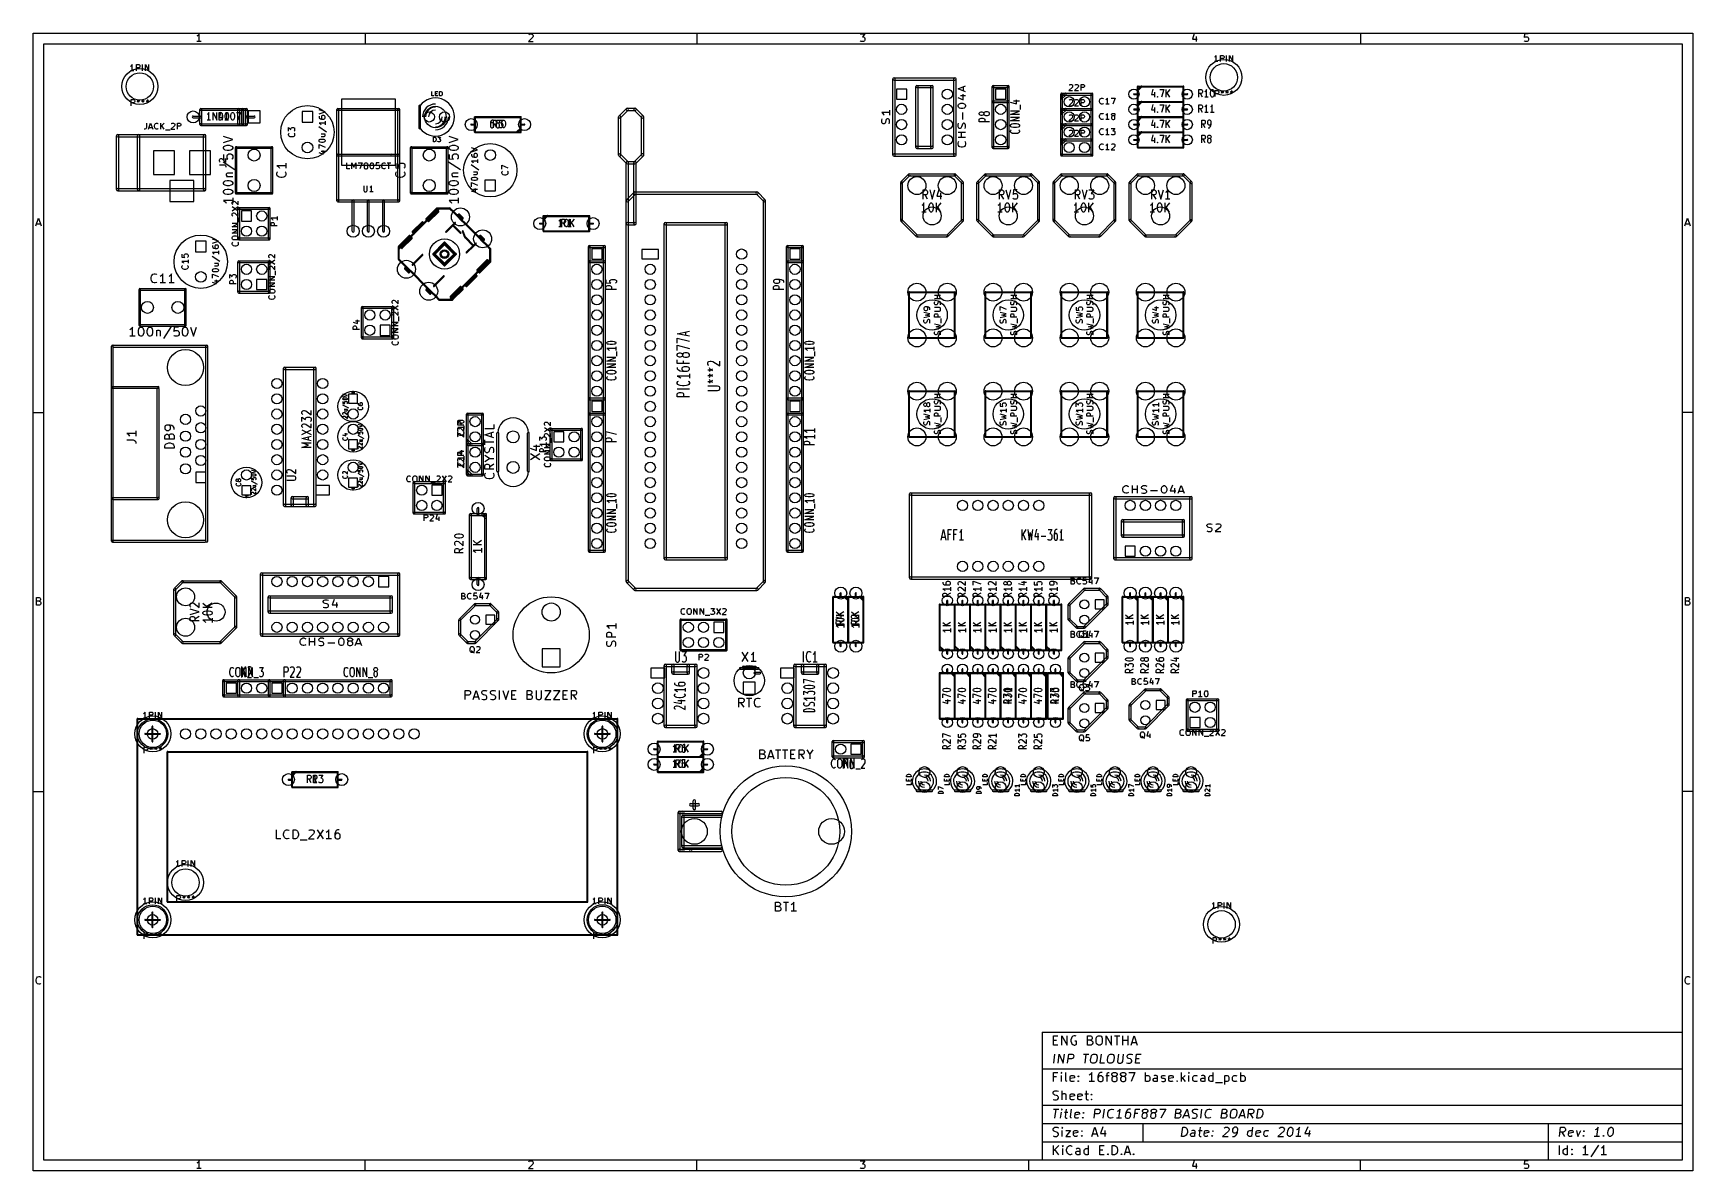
# Model space of a CAD drawing. Extents: x 10 to 287, y -200 to -10.
import ezdxf

# ---------------------------------------------------------------- set-up
doc = ezdxf.new("R2010")
doc.units = 0
doc.header["$MEASUREMENT"] = 0
doc.layers.add('BLACK', color=250, linetype='CONTINUOUS')

msp = doc.modelspace()

# ---------------------------------------------------------------- linework, layer by layer
at = {"layer": 'BLACK'}
for p, q in [((10.16, -10.16), (286.842, -10.16)), ((10.16, -199.847), (10.16, -10.16)), ((37.5787, -10.5954), (37.4577, -10.6559)), ((37.6996, -10.4745), (37.5787, -10.5954)), ((37.8206, -10.293), (37.6996, -10.4745)), ((37.8206, -11.563), (37.8206, -10.293)), ((65.4812, -10.16), (65.4812, -11.938)), ((93.4442, -10.8373), (92.7185, -11.563)), ((92.7789, -10.414), (92.8394, -10.3535)), ((92.8394, -10.3535), (92.9604, -10.293)), ((92.9604, -10.293), (93.2628, -10.293)), ((93.2628, -10.293), (93.3837, -10.3535)), ((93.3837, -10.3535), (93.4442, -10.414)), ((93.4442, -10.414), (93.5047, -10.535)), ((93.5047, -10.6559), (93.4442, -10.8373)), ((93.5047, -10.535), (93.5047, -10.6559)), ((120.802, -10.16), (120.802, -11.938)), ((148.04, -10.293), (148.826, -10.293)), ((148.826, -10.293), (148.403, -10.7769)), ((148.403, -10.7769), (148.584, -10.7769)), ((148.584, -10.7769), (148.705, -10.8373)), ((148.705, -10.8373), (148.765, -10.8978)), ((148.765, -10.8978), (148.826, -11.0188)), ((148.826, -11.0188), (148.826, -11.3211)), ((176.124, -10.16), (176.124, -11.938)), ((203.724, -10.2326), (203.421, -11.1397)), ((204.026, -10.7164), (204.026, -11.563)), ((231.445, -10.16), (231.445, -11.938)), ((258.803, -10.293), (258.743, -10.8978)), ((258.743, -10.8978), (258.803, -10.8373)), ((259.408, -10.293), (258.803, -10.293)), ((258.803, -10.8373), (258.924, -10.7769)), ((258.924, -10.7769), (259.226, -10.7769)), ((259.226, -10.7769), (259.347, -10.8373)), ((259.347, -10.8373), (259.408, -10.8978)), ((259.408, -10.8978), (259.468, -11.0188)), ((259.468, -11.0188), (259.468, -11.3211)), ((286.842, -10.16), (286.842, -199.847)), ((11.938, -11.938), (285.064, -11.938)), ((11.938, -198.069), (11.938, -11.938)), ((38.1835, -11.563), (37.4577, -11.563)), ((92.7185, -11.563), (93.5047, -11.563)), ((148.1, -11.5026), (148.04, -11.4421)), ((148.221, -11.563), (148.1, -11.5026)), ((148.584, -11.563), (148.221, -11.563)), ((148.705, -11.5026), (148.584, -11.563)), ((148.765, -11.4421), (148.705, -11.5026)), ((148.826, -11.3211), (148.765, -11.4421)), ((203.421, -11.1397), (204.208, -11.1397)), ((258.803, -11.5026), (258.743, -11.4421)), ((258.924, -11.563), (258.803, -11.5026)), ((259.226, -11.563), (258.924, -11.563)), ((259.347, -11.5026), (259.226, -11.563)), ((259.408, -11.4421), (259.347, -11.5026)), ((259.468, -11.3211), (259.408, -11.4421)), ((285.064, -11.938), (285.064, -198.069)), ((26.4644, -15.6391), (26.3676, -15.6875)), ((26.9482, -16.4132), (26.3676, -16.4132)), ((26.5611, -15.5424), (26.4644, -15.6391)), ((26.6579, -15.3972), (26.5611, -15.5424)), ((26.6579, -16.4132), (26.6579, -15.3972)), ((27.3836, -16.4132), (27.3836, -15.3972)), ((27.3836, -15.3972), (27.7707, -15.3972)), ((27.7707, -15.9294), (27.3836, -15.9294)), ((27.7707, -15.3972), (27.8674, -15.4456)), ((27.8674, -15.881), (27.7707, -15.9294)), ((27.8674, -15.4456), (27.9158, -15.494)), ((27.9158, -15.8327), (27.8674, -15.881)), ((27.9158, -15.494), (27.9642, -15.5908)), ((27.9642, -15.7359), (27.9158, -15.8327)), ((27.9642, -15.5908), (27.9642, -15.7359)), ((28.3996, -16.4132), (28.3996, -15.3972)), ((28.8834, -16.4132), (28.8834, -15.3972)), ((28.8834, -15.3972), (29.464, -16.4132)), ((29.464, -16.4132), (29.464, -15.3972)), ((207.185, -14.1151), (207.089, -14.1635)), ((207.669, -14.8892), (207.089, -14.8892)), ((207.282, -14.0184), (207.185, -14.1151)), ((207.379, -13.8732), (207.282, -14.0184)), ((207.379, -14.8892), (207.379, -13.8732)), ((208.105, -14.8892), (208.105, -13.8732)), ((208.105, -13.8732), (208.492, -13.8732)), ((208.492, -14.4054), (208.105, -14.4054)), ((208.492, -13.8732), (208.588, -13.9216)), ((208.588, -14.357), (208.492, -14.4054)), ((208.588, -13.9216), (208.637, -13.97)), ((208.637, -14.3087), (208.588, -14.357)), ((208.637, -13.97), (208.685, -14.0668)), ((208.685, -14.2119), (208.637, -14.3087)), ((208.685, -14.0668), (208.685, -14.2119)), ((209.121, -14.8892), (209.121, -13.8732)), ((209.604, -14.8892), (209.604, -13.8732)), ((209.604, -13.8732), (210.185, -14.8892)), ((210.185, -14.8892), (210.185, -13.8732)), ((153.48, -30.48), (153.48, -17.78)), ((153.67, -17.5895), (163.83, -17.5895)), ((153.67, -17.9705), (163.83, -17.9705)), ((153.861, -30.48), (153.861, -17.78)), ((157.29, -29.21), (157.29, -19.05)), ((157.48, -18.8595), (160.02, -18.8595)), ((157.48, -19.2405), (160.02, -19.2405)), ((157.671, -29.21), (157.671, -19.05)), ((159.83, -29.21), (159.83, -19.05)), ((160.211, -29.21), (160.211, -19.05)), ((163.64, -30.48), (163.64, -17.78)), ((164.021, -30.48), (164.021, -17.78)), ((164.344, -19.4491), (165.614, -18.9411)), ((165.251, -19.812), (165.251, -19.0863)), ((170.028, -29.21), (170.028, -19.05)), ((170.18, -18.8976), (172.72, -18.8976)), ((170.18, -19.2024), (172.72, -19.2024)), ((170.332, -29.21), (170.332, -19.05)), ((172.568, -29.21), (172.568, -19.05)), ((172.872, -29.21), (172.872, -19.05)), ((183.4, -19.1347), (182.82, -19.7152)), ((182.868, -18.796), (182.916, -18.7476)), ((182.916, -18.7476), (183.013, -18.6992)), ((183.013, -18.6992), (183.255, -18.6992)), ((183.255, -18.6992), (183.352, -18.7476)), ((183.352, -18.7476), (183.4, -18.796)), ((183.4, -18.796), (183.448, -18.8928)), ((183.448, -18.9895), (183.4, -19.1347)), ((183.448, -18.8928), (183.448, -18.9895)), ((184.368, -19.1347), (183.787, -19.7152)), ((183.836, -18.796), (183.884, -18.7476)), ((183.884, -18.7476), (183.981, -18.6992)), ((183.981, -18.6992), (184.223, -18.6992)), ((184.223, -18.6992), (184.319, -18.7476)), ((184.319, -18.7476), (184.368, -18.796)), ((184.368, -18.796), (184.416, -18.8928)), ((184.416, -18.9895), (184.368, -19.1347)), ((184.416, -18.8928), (184.416, -18.9895)), ((184.852, -19.7152), (184.852, -18.6992)), ((184.852, -18.6992), (185.239, -18.6992)), ((185.239, -19.2314), (184.852, -19.2314)), ((185.239, -18.6992), (185.335, -18.7476)), ((185.335, -19.183), (185.239, -19.2314)), ((185.335, -18.7476), (185.384, -18.796)), ((185.384, -19.1347), (185.335, -19.183)), ((185.384, -18.796), (185.432, -18.8928)), ((185.432, -19.0379), (185.384, -19.1347)), ((185.432, -18.8928), (185.432, -19.0379)), ((194.247, -19.685), (194.247, -19.05)), ((194.265, -19.6401), (194.9, -19.0051)), ((194.31, -18.9865), (201.93, -18.9865)), ((194.31, -19.1135), (201.93, -19.1135)), ((194.355, -19.7299), (194.99, -19.0949)), ((194.374, -19.685), (194.374, -19.05)), ((201.867, -21.59), (201.867, -19.05)), ((201.994, -21.59), (201.994, -19.05)), ((26.5128, -22.2552), (26.5128, -21.2392)), ((26.5128, -21.2392), (26.8998, -21.2392)), ((26.8998, -21.7714), (26.5128, -21.7714)), ((26.8998, -21.2392), (26.9966, -21.2876)), ((26.9966, -21.723), (26.8998, -21.7714)), ((26.9966, -21.2876), (27.045, -21.336)), ((27.045, -21.6747), (26.9966, -21.723)), ((27.045, -21.336), (27.0933, -21.4328)), ((27.0933, -21.5779), (27.045, -21.6747)), ((27.0933, -21.4328), (27.0933, -21.5779)), ((27.432, -21.3844), (27.6739, -21.4811)), ((27.5288, -21.6747), (27.6739, -21.4811)), ((27.6739, -21.2392), (27.6739, -21.4811)), ((27.6739, -21.4811), (27.9158, -21.3844)), ((27.6739, -21.4811), (27.819, -21.6747)), ((28.2061, -21.3844), (28.448, -21.4811)), ((28.3029, -21.6747), (28.448, -21.4811)), ((28.448, -21.2392), (28.448, -21.4811)), ((28.448, -21.4811), (28.6899, -21.3844)), ((28.448, -21.4811), (28.5931, -21.6747)), ((28.9802, -21.3844), (29.2221, -21.4811)), ((29.077, -21.6747), (29.2221, -21.4811)), ((29.2221, -21.2392), (29.2221, -21.4811)), ((29.2221, -21.4811), (29.464, -21.3844)), ((29.2221, -21.4811), (29.3672, -21.6747)), ((70.54, -21.17), (61.54, -21.17)), ((61.54, -21.17), (61.54, -32.17)), ((70.54, -32.17), (70.54, -21.17)), ((76.6173, -20.6284), (76.6173, -19.8664)), ((76.9801, -20.6284), (76.6173, -20.6284)), ((77.2341, -20.6284), (77.2341, -19.8664)), ((77.2341, -19.8664), (77.597, -19.8664)), ((77.2341, -20.2293), (77.4881, -20.2293)), ((77.597, -20.6284), (77.2341, -20.6284)), ((77.9236, -20.6284), (77.9236, -19.8664)), ((77.9236, -19.8664), (78.105, -19.8664)), ((78.105, -20.6284), (77.9236, -20.6284)), ((78.105, -19.8664), (78.2139, -19.9027)), ((78.2139, -20.5921), (78.105, -20.6284)), ((78.2139, -19.9027), (78.2864, -19.9753)), ((78.2864, -20.5196), (78.2139, -20.5921)), ((78.2864, -19.9753), (78.3227, -20.0479)), ((78.3227, -20.447), (78.2864, -20.5196)), ((78.3227, -20.0479), (78.359, -20.193)), ((78.359, -20.3019), (78.3227, -20.447)), ((78.359, -20.193), (78.359, -20.3019)), ((155.79, -19.47), (154.09, -19.47)), ((154.09, -19.47), (154.09, -21.17)), ((154.09, -21.17), (155.79, -21.17)), ((155.79, -21.17), (155.79, -19.47)), ((164.284, -20.9006), (165.191, -21.2634)), ((165.614, -19.9571), (164.344, -19.4491)), ((164.344, -22.2069), (164.405, -22.0617)), ((164.405, -22.0617), (164.465, -21.9891)), ((164.465, -21.9891), (164.586, -21.9166)), ((164.586, -21.9166), (164.828, -21.844)), ((164.767, -20.5377), (165.614, -20.5377)), ((164.828, -21.844), (165.13, -21.844)), ((165.13, -21.844), (165.372, -21.9166)), ((165.191, -21.2634), (165.191, -20.32)), ((165.372, -21.9166), (165.493, -21.9891)), ((165.493, -21.9891), (165.554, -22.0617)), ((165.554, -22.0617), (165.614, -22.2069)), ((170.18, -21.4376), (172.72, -21.4376)), ((170.18, -21.7424), (172.72, -21.7424)), ((172.3, -19.47), (170.6, -19.47)), ((170.6, -19.47), (170.6, -21.17)), ((170.6, -21.17), (172.3, -21.17)), ((172.3, -21.17), (172.3, -19.47)), ((173.01, -21.6868), (174.099, -21.9287)), ((173.591, -21.4449), (174.607, -21.4449)), ((174.099, -21.9287), (174.099, -21.2997)), ((174.752, -22.8963), (174.752, -22.1222)), ((181.458, -22.86), (181.458, -20.32)), ((181.502, -20.8472), (182.137, -20.2122)), ((181.661, -20.1676), (186.69, -20.1676)), ((181.661, -20.4724), (186.69, -20.4724)), ((181.718, -21.0628), (182.353, -20.4278)), ((181.762, -22.86), (181.762, -20.32)), ((182.82, -19.7152), (183.448, -19.7152)), ((183.4, -21.6747), (182.82, -22.2552)), ((182.868, -21.336), (182.916, -21.2876)), ((182.916, -21.2876), (183.013, -21.2392)), ((183.013, -21.2392), (183.255, -21.2392)), ((183.255, -21.2392), (183.352, -21.2876)), ((183.352, -21.2876), (183.4, -21.336)), ((183.4, -21.336), (183.448, -21.4328)), ((183.448, -21.5295), (183.4, -21.6747)), ((183.448, -21.4328), (183.448, -21.5295)), ((183.787, -19.7152), (184.416, -19.7152)), ((184.368, -21.6747), (183.787, -22.2552)), ((183.836, -21.336), (183.884, -21.2876)), ((183.884, -21.2876), (183.981, -21.2392)), ((183.981, -21.2392), (184.223, -21.2392)), ((184.223, -21.2392), (184.319, -21.2876)), ((184.319, -21.2876), (184.368, -21.336)), ((184.368, -21.336), (184.416, -21.4328)), ((184.416, -21.5295), (184.368, -21.6747)), ((184.416, -21.4328), (184.416, -21.5295)), ((184.852, -22.2552), (184.852, -21.2392)), ((184.852, -21.2392), (185.239, -21.2392)), ((185.239, -21.7714), (184.852, -21.7714)), ((185.239, -21.2392), (185.335, -21.2876)), ((185.335, -21.723), (185.239, -21.7714)), ((185.335, -21.2876), (185.384, -21.336)), ((185.384, -21.6747), (185.335, -21.723)), ((185.384, -21.336), (185.432, -21.4328)), ((185.432, -21.5779), (185.384, -21.6747)), ((185.432, -21.4328), (185.432, -21.5779)), ((186.538, -22.86), (186.538, -20.32)), ((186.842, -22.86), (186.842, -20.32)), ((187.948, -21.4207), (187.996, -21.2271)), ((187.948, -21.5658), (187.948, -21.4207)), ((187.996, -21.7593), (187.948, -21.5658)), ((187.996, -21.2271), (188.045, -21.1304)), ((188.045, -21.8561), (187.996, -21.7593)), ((188.045, -21.1304), (188.141, -21.0336)), ((188.141, -21.9529), (188.045, -21.8561)), ((188.141, -21.0336), (188.287, -20.9852)), ((188.287, -22.0012), (188.141, -21.9529)), ((188.287, -20.9852), (188.383, -20.9852)), ((188.383, -22.0012), (188.287, -22.0012)), ((188.383, -20.9852), (188.528, -21.0336)), ((188.528, -21.9529), (188.383, -22.0012)), ((188.528, -21.0336), (188.577, -21.082)), ((188.577, -21.9045), (188.528, -21.9529)), ((189.061, -21.2271), (188.964, -21.2755)), ((189.544, -22.0012), (188.964, -22.0012)), ((189.157, -21.1304), (189.061, -21.2271)), ((189.254, -20.9852), (189.157, -21.1304)), ((189.254, -22.0012), (189.254, -20.9852)), ((189.883, -20.9852), (190.56, -20.9852)), ((190.56, -20.9852), (190.125, -22.0012)), ((193.675, -20.2565), (194.31, -20.2565)), ((193.675, -20.3835), (194.31, -20.3835)), ((194.247, -21.59), (194.247, -19.685)), ((194.247, -22.225), (194.247, -21.59)), ((194.265, -22.1801), (194.9, -21.5451)), ((194.31, -21.5265), (201.93, -21.5265)), ((194.31, -21.5265), (201.93, -21.5265)), ((194.31, -21.6535), (201.93, -21.6535)), ((194.31, -21.6535), (201.93, -21.6535)), ((194.355, -22.2699), (194.99, -21.6349)), ((194.374, -21.59), (194.374, -19.685)), ((194.374, -22.225), (194.374, -21.59)), ((196.838, -19.5036), (196.596, -20.4107)), ((196.596, -20.4107), (197.225, -20.4107)), ((196.838, -22.0436), (196.596, -22.9507)), ((197.08, -19.9874), (197.08, -20.834)), ((197.564, -20.7736), (197.612, -20.7131)), ((197.612, -20.834), (197.564, -20.7736)), ((197.612, -20.7131), (197.66, -20.7736)), ((197.612, -20.7131), (197.612, -20.834)), ((197.66, -20.7736), (197.612, -20.834)), ((197.999, -19.564), (198.676, -19.564)), ((197.999, -22.104), (198.676, -22.104)), ((198.676, -19.564), (198.241, -20.834)), ((198.676, -22.104), (198.241, -23.374)), ((199.063, -20.834), (199.063, -19.564)), ((199.644, -19.564), (199.063, -20.2898)), ((199.063, -23.374), (199.063, -22.104)), ((199.644, -22.104), (199.063, -22.8298)), ((199.644, -20.834), (199.209, -20.1083)), ((201.867, -24.13), (201.867, -21.59)), ((201.93, -20.2565), (202.565, -20.2565)), ((201.93, -20.3835), (202.565, -20.3835)), ((201.994, -24.13), (201.994, -21.59)), ((204.506, -20.834), (204.506, -19.564)), ((204.506, -19.564), (204.893, -19.564)), ((204.893, -20.2293), (204.506, -20.2293)), ((204.506, -23.374), (204.506, -22.104)), ((204.506, -22.104), (204.893, -22.104)), ((205.087, -20.834), (204.748, -20.2293)), ((204.893, -19.564), (204.99, -19.6245)), ((204.99, -20.1688), (204.893, -20.2293)), ((204.893, -22.104), (204.99, -22.1645)), ((204.99, -19.6245), (205.038, -19.685)), ((205.038, -20.1083), (204.99, -20.1688)), ((205.038, -19.685), (205.087, -19.806)), ((205.087, -19.9874), (205.038, -20.1083)), ((205.087, -19.806), (205.087, -19.9874)), ((205.571, -19.8664), (205.474, -19.9269)), ((206.054, -20.834), (205.474, -20.834)), ((205.667, -19.7455), (205.571, -19.8664)), ((205.764, -19.564), (205.667, -19.7455)), ((205.764, -22.104), (205.667, -22.2855)), ((205.764, -20.834), (205.764, -19.564)), ((205.764, -23.374), (205.764, -22.104)), ((206.442, -20.0479), (206.49, -19.806)), ((206.442, -20.3502), (206.442, -20.0479)), ((206.49, -20.5921), (206.442, -20.3502)), ((206.49, -19.806), (206.538, -19.685)), ((206.538, -20.7131), (206.49, -20.5921)), ((206.538, -19.685), (206.587, -19.6245)), ((206.587, -20.7736), (206.538, -20.7131)), ((206.587, -19.6245), (206.683, -19.564)), ((206.683, -20.834), (206.587, -20.7736)), ((206.732, -22.104), (206.635, -22.2855)), ((206.683, -19.564), (206.78, -19.564)), ((206.78, -20.834), (206.683, -20.834)), ((206.732, -23.374), (206.732, -22.104)), ((206.78, -19.564), (206.877, -19.6245)), ((206.877, -20.7736), (206.78, -20.834)), ((206.877, -19.6245), (206.925, -19.685)), ((206.925, -20.7131), (206.877, -20.7736)), ((206.925, -19.685), (206.974, -19.806)), ((206.974, -20.5921), (206.925, -20.7131)), ((206.974, -19.806), (207.022, -20.0479)), ((207.022, -20.3502), (206.974, -20.5921)), ((207.022, -20.0479), (207.022, -20.3502)), ((207.234, -20.7312), (207.234, -19.7152)), ((207.234, -19.7152), (207.621, -19.7152)), ((207.621, -20.2474), (207.234, -20.2474)), ((207.621, -19.7152), (207.718, -19.7636)), ((207.718, -20.199), (207.621, -20.2474)), ((207.718, -19.7636), (207.766, -19.812)), ((207.766, -20.1507), (207.718, -20.199)), ((207.766, -19.812), (207.814, -19.9088)), ((207.814, -20.0539), (207.766, -20.1507)), ((207.814, -19.9088), (207.814, -20.0539)), ((208.153, -19.8604), (208.395, -19.9571)), ((208.25, -20.1507), (208.395, -19.9571)), ((208.395, -19.7152), (208.395, -19.9571)), ((208.395, -19.9571), (208.637, -19.8604)), ((208.395, -19.9571), (208.54, -20.1507)), ((208.927, -19.8604), (209.169, -19.9571)), ((209.024, -20.1507), (209.169, -19.9571)), ((209.169, -19.7152), (209.169, -19.9571)), ((209.169, -19.9571), (209.411, -19.8604)), ((209.169, -19.9571), (209.314, -20.1507)), ((209.701, -19.8604), (209.943, -19.9571)), ((209.798, -20.1507), (209.943, -19.9571)), ((209.943, -19.7152), (209.943, -19.9571)), ((209.943, -19.9571), (210.185, -19.8604)), ((209.943, -19.9571), (210.088, -20.1507)), ((36.83, -23.9776), (38.1, -23.9776)), ((36.83, -24.2824), (38.1, -24.2824)), ((37.9476, -25.4), (37.9476, -22.86)), ((38.1, -22.7076), (45.72, -22.7076)), ((38.1, -23.0124), (45.72, -23.0124)), ((38.2524, -25.4), (38.2524, -22.86)), ((39.249, -23.6764), (39.1523, -23.7369)), ((39.7329, -24.644), (39.1523, -24.644)), ((39.3458, -23.5555), (39.249, -23.6764)), ((39.4426, -23.374), (39.3458, -23.5555)), ((39.4426, -24.644), (39.4426, -23.374)), ((40.1683, -24.644), (40.1683, -23.374)), ((40.1683, -23.374), (40.7489, -24.644)), ((40.7489, -24.644), (40.7489, -23.374)), ((41.1601, -24.644), (41.1601, -23.374)), ((41.1601, -23.374), (41.402, -23.374)), ((41.402, -24.644), (41.1601, -24.644)), ((41.4262, -23.3136), (41.1843, -24.2207)), ((41.1843, -24.2207), (41.8132, -24.2207)), ((41.402, -23.374), (41.5471, -23.4345)), ((41.5471, -24.5836), (41.402, -24.644)), ((41.5471, -23.4345), (41.6439, -23.5555)), ((41.6439, -24.4626), (41.5471, -24.5836)), ((41.6439, -23.5555), (41.6923, -23.6764)), ((41.6923, -24.3417), (41.6439, -24.4626)), ((41.6681, -23.7974), (41.6681, -24.644)), ((41.6923, -23.6764), (41.7407, -23.9183)), ((41.7407, -24.0998), (41.6923, -24.3417)), ((41.7407, -23.9183), (41.7407, -24.0998)), ((42.2245, -23.6764), (42.1277, -23.7369)), ((42.7083, -24.644), (42.1277, -24.644)), ((42.1519, -23.8579), (42.2003, -23.616)), ((42.1519, -24.1602), (42.1519, -23.8579)), ((42.2003, -24.4021), (42.1519, -24.1602)), ((42.2003, -23.616), (42.2487, -23.495)), ((42.2487, -24.5231), (42.2003, -24.4021)), ((42.3212, -23.5555), (42.2245, -23.6764)), ((42.2487, -23.495), (42.297, -23.4345)), ((42.297, -24.5836), (42.2487, -24.5231)), ((42.297, -23.4345), (42.3938, -23.374)), ((42.3938, -24.644), (42.297, -24.5836)), ((42.418, -23.374), (42.3212, -23.5555)), ((42.3938, -23.374), (42.4906, -23.374)), ((42.4906, -24.644), (42.3938, -24.644)), ((42.418, -24.644), (42.418, -23.374)), ((42.4906, -23.374), (42.5873, -23.4345)), ((42.5873, -24.5836), (42.4906, -24.644)), ((42.5873, -23.4345), (42.6357, -23.495)), ((42.6357, -24.5231), (42.5873, -24.5836)), ((42.6357, -23.495), (42.6841, -23.616)), ((42.6841, -24.4021), (42.6357, -24.5231)), ((42.6841, -23.616), (42.7325, -23.8579)), ((42.7325, -24.1602), (42.6841, -24.4021)), ((42.7325, -23.8579), (42.7325, -24.1602)), ((43.1195, -23.8579), (43.1679, -23.616)), ((43.1195, -24.1602), (43.1195, -23.8579)), ((43.1679, -24.4021), (43.1195, -24.1602)), ((43.1679, -23.616), (43.2163, -23.495)), ((43.2163, -24.5231), (43.1679, -24.4021)), ((43.2163, -23.495), (43.2647, -23.4345)), ((43.2647, -24.5836), (43.2163, -24.5231)), ((43.2647, -23.4345), (43.3614, -23.374)), ((43.3614, -24.644), (43.2647, -24.5836)), ((43.3614, -23.374), (43.4582, -23.374)), ((43.4582, -24.644), (43.3614, -24.644)), ((43.4582, -23.374), (43.555, -23.4345)), ((43.555, -24.5836), (43.4582, -24.644)), ((43.555, -23.4345), (43.6033, -23.495)), ((43.6033, -24.5231), (43.555, -24.5836)), ((43.6033, -23.495), (43.6517, -23.616)), ((43.6517, -24.4021), (43.6033, -24.5231)), ((43.6517, -23.616), (43.7001, -23.8579)), ((43.7001, -24.1602), (43.6517, -24.4021)), ((43.7001, -23.8579), (43.7001, -24.1602)), ((44.0388, -23.374), (44.7161, -23.374)), ((44.7161, -23.374), (44.2807, -24.644)), ((44.2976, -25.4), (44.2976, -22.86)), ((44.6024, -25.4), (44.6024, -22.86)), ((44.9326, -25.4), (44.9326, -22.86)), ((45.2374, -25.4), (45.2374, -22.86)), ((45.5676, -25.4), (45.5676, -22.86)), ((45.72, -23.9776), (46.99, -23.9776)), ((45.72, -24.2824), (46.99, -24.2824)), ((45.8724, -25.4), (45.8724, -22.86)), ((45.99, -23.13), (45.99, -25.13)), ((47.99, -23.13), (45.99, -23.13)), ((47.99, -25.13), (47.99, -23.13)), ((56.769, -23.241), (54.991, -23.241)), ((54.991, -23.241), (54.991, -25.019)), ((56.769, -25.019), (56.769, -23.241)), ((58.8312, -23.2591), (57.8152, -22.9205)), ((57.8152, -23.5978), (58.8312, -23.2591)), ((57.8152, -23.9849), (57.8152, -24.1784)), ((57.8152, -24.1784), (57.8636, -24.2751)), ((57.8636, -24.2751), (57.912, -24.3235)), ((57.912, -24.3235), (58.0571, -24.4203)), ((58.0571, -24.4203), (58.2507, -24.4687)), ((58.2507, -23.9849), (58.2023, -24.0816)), ((58.2023, -24.0816), (58.2023, -24.2751)), ((58.2023, -24.2751), (58.2507, -24.3719)), ((58.299, -23.9365), (58.2507, -23.9849)), ((58.2507, -24.3719), (58.299, -24.4203)), ((58.2507, -24.4687), (58.6377, -24.4687)), ((58.3958, -23.8881), (58.299, -23.9365)), ((58.299, -24.4203), (58.3958, -24.4687)), ((58.6377, -23.8881), (58.3958, -23.8881)), ((58.7345, -23.9365), (58.6377, -23.8881)), ((58.6377, -24.4687), (58.7345, -24.4203)), ((58.7829, -23.9849), (58.7345, -23.9365)), ((58.7345, -24.4203), (58.7829, -24.3719)), ((58.8312, -24.0816), (58.7829, -23.9849)), ((58.7829, -24.3719), (58.8312, -24.2751)), ((58.8312, -24.2751), (58.8312, -24.0816)), ((58.8312, -24.8557), (58.8312, -25.4363)), ((60.8076, -38.1), (60.8076, -22.86)), ((60.96, -22.7076), (71.12, -22.7076)), ((60.96, -23.0124), (71.12, -23.0124)), ((61.1124, -38.1), (61.1124, -22.86)), ((70.9676, -38.1), (70.9676, -22.86)), ((71.2724, -38.1), (71.2724, -22.86)), ((74.5236, -26.035), (74.5236, -22.225)), ((74.7268, -26.035), (74.7268, -22.225)), ((83.7565, -26.67), (83.7565, -24.13)), ((83.82, -24.0665), (91.44, -24.0665)), ((83.82, -24.1935), (91.44, -24.1935)), ((83.8835, -26.67), (83.8835, -24.13)), ((86.5172, -24.765), (86.4205, -24.9464)), ((86.5656, -24.7045), (86.5172, -24.765)), ((86.6624, -24.644), (86.5656, -24.7045)), ((86.8559, -24.644), (86.6624, -24.644)), ((86.8801, -25.914), (86.8801, -24.644)), ((86.8801, -24.644), (87.2671, -24.644)), ((87.2671, -24.644), (87.3639, -24.7045)), ((87.3397, -24.886), (87.3881, -24.765)), ((87.3397, -24.9464), (87.3397, -24.886)), ((87.3639, -24.7045), (87.4123, -24.765)), ((87.3881, -24.765), (87.4365, -24.7045)), ((87.4123, -24.765), (87.4607, -24.886)), ((87.4365, -24.7045), (87.5332, -24.644)), ((87.4607, -24.886), (87.4607, -25.0674)), ((87.5332, -24.644), (87.7268, -24.644)), ((87.7268, -24.644), (87.8235, -24.7045)), ((87.7993, -24.644), (88.4283, -24.644)), ((87.8235, -24.7045), (87.8719, -24.765)), ((87.8719, -24.765), (87.9203, -24.886)), ((87.9203, -24.886), (87.9203, -24.9464)), ((88.4283, -24.644), (88.0896, -25.1279)), ((88.3073, -25.1279), (88.3557, -24.886)), ((88.3557, -24.886), (88.4041, -24.765)), ((88.4041, -24.765), (88.4525, -24.7045)), ((88.4525, -24.7045), (88.5492, -24.644)), ((88.5492, -24.644), (88.646, -24.644)), ((88.646, -24.644), (88.7428, -24.7045)), ((88.7428, -24.7045), (88.7911, -24.765)), ((88.7911, -24.765), (88.8395, -24.886)), ((88.8395, -24.886), (88.8879, -25.1279)), ((91.3765, -26.035), (91.3765, -24.13)), ((91.5035, -26.035), (91.5035, -24.13)), ((107.76, -30.48), (107.76, -24.13)), ((109.085, -22.7253), (107.815, -23.9953)), ((109.355, -22.9947), (108.085, -24.2647)), ((108.141, -30.48), (108.141, -24.13)), ((109.22, -22.6695), (110.49, -22.6695)), ((109.22, -23.0505), (110.49, -23.0505)), ((111.625, -24.2647), (110.355, -22.9947)), ((111.895, -23.9953), (110.625, -22.7253)), ((111.57, -30.48), (111.57, -24.13)), ((111.951, -30.48), (111.951, -24.13)), ((152.914, -23.4043), (151.644, -23.4043)), ((151.644, -23.4043), (151.825, -23.5494)), ((151.644, -24.638), (151.705, -24.4203)), ((151.644, -25.0009), (151.644, -24.638)), ((151.825, -23.5494), (151.946, -23.6946)), ((151.946, -23.6946), (152.007, -23.8397)), ((152.309, -24.7106), (152.249, -25.0009)), ((152.37, -24.5654), (152.309, -24.7106)), ((152.43, -24.4929), (152.37, -24.5654)), ((152.551, -24.4203), (152.43, -24.4929)), ((152.672, -24.4203), (152.551, -24.4203)), ((152.793, -24.4929), (152.672, -24.4203)), ((152.854, -24.5654), (152.793, -24.4929)), ((152.914, -24.7106), (152.854, -24.5654)), ((152.914, -22.9689), (152.914, -23.8397)), ((152.914, -25.0734), (152.914, -24.7106)), ((164.344, -22.352), (164.344, -22.2069)), ((164.405, -22.4971), (164.344, -22.352)), ((164.465, -22.5697), (164.405, -22.4971)), ((164.586, -22.6423), (164.465, -22.5697)), ((164.828, -22.7149), (164.586, -22.6423)), ((165.13, -22.7149), (164.828, -22.7149)), ((165.372, -22.6423), (165.13, -22.7149)), ((165.13, -24.5291), (165.13, -23.368)), ((165.493, -22.5697), (165.372, -22.6423)), ((165.554, -22.4971), (165.493, -22.5697)), ((165.614, -22.352), (165.554, -22.4971)), ((165.614, -22.2069), (165.614, -22.352)), ((167.877, -23.4829), (167.96, -23.3794)), ((167.877, -23.69), (167.877, -23.4829)), ((167.96, -23.7935), (167.877, -23.69)), ((167.877, -24.5183), (167.96, -24.4147)), ((167.877, -24.9324), (167.877, -24.5183)), ((167.96, -23.3794), (168.043, -23.3276)), ((168.043, -23.8453), (167.96, -23.7935)), ((167.96, -24.4147), (168.043, -24.363)), ((168.043, -23.3276), (168.208, -23.2758)), ((168.208, -23.897), (168.043, -23.8453)), ((168.043, -24.363), (168.208, -24.3112)), ((168.208, -23.2758), (168.29, -23.2758)), ((168.29, -23.897), (168.208, -23.897)), ((168.208, -24.3112), (168.456, -24.3112)), ((168.29, -23.2758), (168.456, -23.3276)), ((168.456, -23.8453), (168.29, -23.897)), ((168.456, -23.3276), (168.538, -23.3794)), ((168.538, -23.7935), (168.456, -23.8453)), ((168.456, -24.3112), (168.621, -24.363)), ((168.538, -23.3794), (168.621, -23.4829)), ((168.621, -23.69), (168.538, -23.7935)), ((168.703, -23.3794), (168.621, -23.4829)), ((168.621, -23.4829), (168.621, -23.69)), ((168.621, -23.69), (168.703, -23.7935)), ((168.621, -24.363), (168.703, -24.4147)), ((168.786, -23.3276), (168.703, -23.3794)), ((168.703, -23.7935), (168.786, -23.8453)), ((168.703, -24.4147), (168.786, -24.5183)), ((168.951, -23.2758), (168.786, -23.3276)), ((168.786, -23.8453), (168.951, -23.897)), ((168.786, -24.5183), (168.786, -24.9324)), ((169.282, -23.2758), (168.951, -23.2758)), ((168.951, -23.897), (169.282, -23.897)), ((169.447, -23.3276), (169.282, -23.2758)), ((169.282, -23.897), (169.447, -23.8453)), ((169.53, -23.3794), (169.447, -23.3276)), ((169.447, -23.8453), (169.53, -23.7935)), ((169.612, -23.4829), (169.53, -23.3794)), ((169.53, -23.7935), (169.612, -23.69)), ((169.612, -23.69), (169.612, -23.4829)), ((173.083, -23.7188), (174.607, -23.1382)), ((174.607, -23.1382), (173.083, -23.1382)), ((174.607, -23.7188), (173.083, -23.7188)), ((173.083, -24.7831), (174.607, -24.2026)), ((174.607, -24.2026), (173.083, -24.2026)), ((174.607, -24.7831), (173.083, -24.7831)), ((181.458, -25.4), (181.458, -22.86)), ((181.502, -23.3872), (182.137, -22.7522)), ((181.61, -22.7076), (186.69, -22.7076)), ((181.61, -23.0124), (186.69, -23.0124)), ((181.661, -22.7076), (186.69, -22.7076)), ((181.661, -23.0124), (186.69, -23.0124)), ((181.718, -23.6028), (182.353, -22.9678)), ((181.762, -25.4), (181.762, -22.86)), ((182.82, -22.2552), (183.448, -22.2552)), ((183.4, -24.2147), (182.82, -24.7952)), ((182.82, -24.7952), (183.448, -24.7952)), ((182.868, -23.876), (182.916, -23.8276)), ((182.916, -23.8276), (183.013, -23.7792)), ((183.013, -23.7792), (183.255, -23.7792)), ((183.255, -23.7792), (183.352, -23.8276)), ((183.352, -23.8276), (183.4, -23.876)), ((183.4, -23.876), (183.448, -23.9728)), ((183.448, -24.0695), (183.4, -24.2147)), ((183.448, -23.9728), (183.448, -24.0695)), ((183.787, -22.2552), (184.416, -22.2552)), ((184.368, -24.2147), (183.787, -24.7952)), ((183.787, -24.7952), (184.416, -24.7952)), ((183.836, -23.876), (183.884, -23.8276)), ((183.884, -23.8276), (183.981, -23.7792)), ((183.981, -23.7792), (184.223, -23.7792)), ((184.223, -23.7792), (184.319, -23.8276)), ((184.319, -23.8276), (184.368, -23.876)), ((184.368, -23.876), (184.416, -23.9728)), ((184.416, -24.0695), (184.368, -24.2147)), ((184.416, -23.9728), (184.416, -24.0695)), ((184.852, -24.7952), (184.852, -23.7792)), ((184.852, -23.7792), (185.239, -23.7792)), ((185.239, -24.3114), (184.852, -24.3114)), ((185.239, -23.7792), (185.335, -23.8276)), ((185.335, -24.263), (185.239, -24.3114)), ((185.335, -23.8276), (185.384, -23.876)), ((185.384, -24.2147), (185.335, -24.263)), ((185.384, -23.876), (185.432, -23.9728)), ((185.432, -24.1179), (185.384, -24.2147)), ((185.432, -23.9728), (185.432, -24.1179)), ((186.538, -25.4), (186.538, -22.86)), ((186.842, -25.4), (186.842, -22.86)), ((187.948, -23.9607), (187.996, -23.7671)), ((187.948, -24.1058), (187.948, -23.9607)), ((187.996, -24.2993), (187.948, -24.1058)), ((187.996, -23.7671), (188.045, -23.6704)), ((188.045, -24.3961), (187.996, -24.2993)), ((188.045, -23.6704), (188.141, -23.5736)), ((188.141, -24.4929), (188.045, -24.3961)), ((188.141, -23.5736), (188.287, -23.5252)), ((188.287, -24.5412), (188.141, -24.4929)), ((188.287, -23.5252), (188.383, -23.5252)), ((188.383, -24.5412), (188.287, -24.5412)), ((188.383, -23.5252), (188.528, -23.5736)), ((188.528, -24.4929), (188.383, -24.5412)), ((188.528, -23.5736), (188.577, -23.622)), ((188.577, -24.4445), (188.528, -24.4929)), ((189.061, -23.7671), (188.964, -23.8155)), ((189.544, -24.5412), (188.964, -24.5412)), ((189.157, -23.6704), (189.061, -23.7671)), ((189.254, -23.5252), (189.157, -23.6704)), ((189.254, -24.5412), (189.254, -23.5252)), ((189.932, -23.7188), (189.98, -23.622)), ((189.932, -23.7671), (189.932, -23.7188)), ((189.98, -23.8639), (189.932, -23.7671)), ((189.98, -24.0574), (189.932, -24.1542)), ((189.932, -24.1542), (189.932, -24.3477)), ((189.932, -24.3477), (189.98, -24.4445)), ((189.98, -23.622), (190.028, -23.5736)), ((190.028, -23.9123), (189.98, -23.8639)), ((190.028, -24.009), (189.98, -24.0574)), ((189.98, -24.4445), (190.028, -24.4929)), ((190.028, -23.5736), (190.125, -23.5252)), ((190.125, -23.9607), (190.028, -23.9123)), ((190.125, -23.9607), (190.028, -24.009)), ((190.028, -24.4929), (190.125, -24.5412)), ((190.125, -23.5252), (190.319, -23.5252)), ((190.319, -23.9607), (190.125, -23.9607)), ((190.125, -24.5412), (190.319, -24.5412)), ((190.319, -23.5252), (190.415, -23.5736)), ((190.415, -23.9123), (190.319, -23.9607)), ((190.415, -24.009), (190.319, -23.9607)), ((190.319, -24.5412), (190.415, -24.4929)), ((190.415, -23.5736), (190.464, -23.622)), ((190.464, -23.8639), (190.415, -23.9123)), ((190.464, -24.0574), (190.415, -24.009)), ((190.415, -24.4929), (190.464, -24.4445)), ((190.464, -23.622), (190.512, -23.7188)), ((190.512, -23.7671), (190.464, -23.8639)), ((190.512, -24.1542), (190.464, -24.0574)), ((190.464, -24.4445), (190.512, -24.3477)), ((190.512, -23.7188), (190.512, -23.7671)), ((190.512, -24.3477), (190.512, -24.1542)), ((193.675, -22.7965), (194.31, -22.7965)), ((193.675, -22.9235), (194.31, -22.9235)), ((194.247, -24.13), (194.247, -22.225)), ((194.247, -24.765), (194.247, -24.13)), ((194.247, -26.67), (194.247, -24.765)), ((194.265, -24.7201), (194.9, -24.0851)), ((194.31, -24.0665), (201.93, -24.0665)), ((194.31, -24.0665), (201.93, -24.0665)), ((194.31, -24.1935), (201.93, -24.1935)), ((194.31, -24.1935), (201.93, -24.1935)), ((194.355, -24.8099), (194.99, -24.1749)), ((194.374, -24.13), (194.374, -22.225)), ((194.374, -24.765), (194.374, -24.13)), ((194.374, -26.67), (194.374, -24.765)), ((196.596, -22.9507), (197.225, -22.9507)), ((196.838, -24.5836), (196.596, -25.4907)), ((197.08, -22.5274), (197.08, -23.374)), ((197.564, -23.3136), (197.612, -23.2531)), ((197.612, -23.374), (197.564, -23.3136)), ((197.612, -23.2531), (197.66, -23.3136)), ((197.612, -23.2531), (197.612, -23.374)), ((197.66, -23.3136), (197.612, -23.374)), ((197.999, -24.644), (198.676, -24.644)), ((198.676, -24.644), (198.241, -25.914)), ((199.063, -25.914), (199.063, -24.644)), ((199.644, -24.644), (199.063, -25.3698)), ((199.644, -23.374), (199.209, -22.6483)), ((201.867, -26.67), (201.867, -24.13)), ((201.93, -22.7965), (202.565, -22.7965)), ((201.93, -22.9235), (202.565, -22.9235)), ((201.994, -26.67), (201.994, -24.13)), ((204.893, -22.7693), (204.506, -22.7693)), ((205.087, -23.374), (204.748, -22.7693)), ((204.99, -22.7088), (204.893, -22.7693)), ((204.99, -22.1645), (205.038, -22.225)), ((205.038, -22.6483), (204.99, -22.7088)), ((204.99, -25.914), (204.99, -24.644)), ((204.99, -24.644), (205.377, -24.644)), ((205.038, -22.225), (205.087, -22.346)), ((205.087, -22.5274), (205.038, -22.6483)), ((205.087, -22.346), (205.087, -22.5274)), ((205.377, -24.644), (205.474, -24.7045)), ((205.571, -22.4064), (205.474, -22.4669)), ((206.054, -23.374), (205.474, -23.374)), ((205.474, -24.7045), (205.522, -24.765)), ((205.522, -24.765), (205.571, -24.886)), ((205.667, -22.2855), (205.571, -22.4064)), ((205.571, -24.886), (205.571, -25.0674)), ((206.006, -24.765), (205.958, -24.886)), ((205.958, -24.886), (205.958, -25.1883)), ((206.054, -24.7045), (206.006, -24.765)), ((206.151, -24.644), (206.054, -24.7045)), ((206.345, -24.644), (206.151, -24.644)), ((206.442, -24.7045), (206.345, -24.644)), ((206.538, -22.4064), (206.442, -22.4669)), ((207.022, -23.374), (206.442, -23.374)), ((206.49, -24.765), (206.442, -24.7045)), ((206.538, -24.886), (206.49, -24.765)), ((206.635, -22.2855), (206.538, -22.4064)), ((206.538, -25.3698), (206.538, -24.886)), ((24.0589, -36.2509), (24.0589, -27.2491)), ((24.2494, -27.0586), (38.7502, -27.0586)), ((24.2494, -27.4396), (38.7502, -27.4396)), ((24.4399, -36.2509), (24.4399, -27.2491)), ((27.559, -36.2509), (27.559, -27.2491)), ((27.94, -36.2509), (27.94, -27.2491)), ((28.7746, -26.1618), (28.6778, -26.1618)), ((28.9197, -26.1134), (28.7746, -26.1618)), ((29.0165, -26.0166), (28.9197, -26.1134)), ((29.0649, -25.8715), (29.0165, -26.0166)), ((29.0649, -25.1458), (29.0649, -25.8715)), ((29.4035, -26.1618), (29.7422, -25.1458)), ((29.5003, -25.8715), (29.9841, -25.8715)), ((29.7422, -25.1458), (30.0809, -26.1618)), ((30.3711, -25.5812), (30.4195, -25.3877)), ((30.3711, -25.7263), (30.3711, -25.5812)), ((30.4195, -25.9199), (30.3711, -25.7263)), ((30.4195, -25.3877), (30.4679, -25.2909)), ((30.4679, -26.0166), (30.4195, -25.9199)), ((30.4679, -25.2909), (30.5647, -25.1941)), ((30.5647, -26.1134), (30.4679, -26.0166)), ((30.5647, -25.1941), (30.7098, -25.1458)), ((30.7098, -26.1618), (30.5647, -26.1134)), ((30.7098, -25.1458), (30.8066, -25.1458)), ((30.8066, -26.1618), (30.7098, -26.1618)), ((30.8066, -25.1458), (30.9517, -25.1941)), ((30.9517, -26.1134), (30.8066, -26.1618)), ((30.9517, -25.1941), (31.0001, -25.2425)), ((31.0001, -26.065), (30.9517, -26.1134)), ((31.4355, -26.1618), (31.4355, -25.1458)), ((32.0161, -25.1458), (31.4355, -25.7263)), ((32.0161, -26.1618), (31.5807, -25.5812)), ((32.2096, -26.2585), (32.9837, -26.2585)), ((33.7094, -25.5812), (33.1289, -26.1618)), ((33.1289, -26.1618), (33.7578, -26.1618)), ((33.1772, -25.2425), (33.2256, -25.1941)), ((33.2256, -25.1941), (33.3224, -25.1458)), ((33.3224, -25.1458), (33.5643, -25.1458)), ((33.5643, -25.1458), (33.661, -25.1941)), ((33.661, -25.1941), (33.7094, -25.2425)), ((33.7094, -25.2425), (33.7578, -25.3393)), ((33.7578, -25.436), (33.7094, -25.5812)), ((33.7578, -25.3393), (33.7578, -25.436)), ((34.1932, -26.1618), (34.1932, -25.1458)), ((34.1932, -25.1458), (34.5803, -25.1458)), ((34.5803, -25.6779), (34.1932, -25.6779)), ((34.5803, -25.1458), (34.677, -25.1941)), ((34.677, -25.6296), (34.5803, -25.6779)), ((34.677, -25.1941), (34.7254, -25.2425)), ((34.7254, -25.5812), (34.677, -25.6296)), ((34.7254, -25.2425), (34.7738, -25.3393)), ((34.7738, -25.4844), (34.7254, -25.5812)), ((34.7738, -25.3393), (34.7738, -25.4844)), ((38.1, -25.2476), (45.72, -25.2476)), ((38.1, -25.5524), (45.72, -25.5524)), ((38.5597, -36.2509), (38.5597, -27.2491)), ((38.9407, -36.2509), (38.9407, -27.2491)), ((43.4159, -27.9037), (41.8919, -27.3957)), ((45.99, -25.13), (47.99, -25.13)), ((52.7352, -26.5007), (52.7352, -25.8717)), ((52.7352, -25.8717), (53.1223, -26.2104)), ((52.7352, -27.0329), (52.7836, -26.8877)), ((52.7352, -27.1296), (52.7352, -27.0329)), ((52.7836, -27.2748), (52.7352, -27.1296)), ((52.7836, -26.8877), (52.832, -26.8393)), ((52.8804, -27.3715), (52.7836, -27.2748)), ((52.9771, -27.4199), (52.8804, -27.3715)), ((53.1707, -27.4683), (52.9771, -27.4199)), ((53.1223, -26.0652), (53.1707, -25.9685)), ((53.1223, -26.2104), (53.1223, -26.0652)), ((53.1707, -25.9685), (53.219, -25.9201)), ((53.3158, -27.4683), (53.1707, -27.4683)), ((53.219, -25.9201), (53.3158, -25.8717)), ((53.3158, -25.8717), (53.5577, -25.8717)), ((53.5093, -27.4199), (53.3158, -27.4683)), ((53.6061, -27.3715), (53.5093, -27.4199)), ((53.5577, -25.8717), (53.6545, -25.9201)), ((53.7029, -27.2748), (53.6061, -27.3715)), ((53.6545, -25.9201), (53.7029, -25.9685)), ((53.7029, -26.4523), (53.6545, -26.5007)), ((53.6545, -26.8393), (53.7029, -26.8877)), ((53.7029, -25.9685), (53.7512, -26.0652)), ((53.7512, -26.3555), (53.7029, -26.4523)), ((53.7029, -26.8877), (53.7512, -27.0329)), ((53.7512, -27.1296), (53.7029, -27.2748)), ((53.7512, -26.0652), (53.7512, -26.3555)), ((53.7512, -27.0329), (53.7512, -27.1296)), ((54.991, -25.019), (56.769, -25.019)), ((57.7669, -25.7266), (59.0731, -26.5974)), ((58.8312, -25.146), (57.8152, -25.146)), ((57.8152, -25.146), (57.9604, -25.2428)), ((57.9604, -25.2428), (58.0571, -25.3395)), ((58.0571, -25.3395), (58.1055, -25.4363)), ((58.1539, -26.9361), (58.8312, -26.9361)), ((58.1539, -27.3715), (58.6861, -27.3715)), ((58.6861, -27.3715), (58.7829, -27.3231)), ((58.7829, -26.9845), (58.7345, -26.9361)), ((58.8312, -27.0812), (58.7829, -26.9845)), ((58.7829, -27.3231), (58.8312, -27.2264)), ((58.8312, -27.2264), (58.8312, -27.0812)), ((76.9076, -28.2484), (76.9076, -27.4864)), ((76.9076, -27.4864), (77.089, -27.4864)), ((77.089, -27.4864), (77.1979, -27.5227)), ((77.1979, -27.5227), (77.2704, -27.5953)), ((77.2704, -27.5953), (77.3067, -27.6679)), ((77.3067, -27.6679), (77.343, -27.813)), ((77.597, -27.4864), (78.0687, -27.4864)), ((78.0687, -27.4864), (77.8147, -27.7767)), ((81.0079, -27.9037), (79.4839, -27.3957)), ((83.185, -25.3365), (83.82, -25.3365)), ((83.185, -25.4635), (83.82, -25.4635)), ((83.82, -26.6065), (91.44, -26.6065)), ((83.82, -26.7335), (91.44, -26.7335)), ((86.4205, -24.9464), (86.3721, -25.1883)), ((86.3721, -25.1883), (86.3721, -25.6721)), ((86.4205, -25.2488), (86.3721, -25.3698)), ((86.3721, -25.6721), (86.4205, -25.7931)), ((86.4689, -25.1883), (86.4205, -25.2488)), ((86.4205, -25.7931), (86.4689, -25.8536)), ((86.5656, -25.1279), (86.4689, -25.1883)), ((86.4689, -25.8536), (86.5656, -25.914)), ((86.7591, -25.1279), (86.5656, -25.1279)), ((86.5656, -25.914), (86.7591, -25.914)), ((86.8559, -25.1883), (86.7591, -25.1279)), ((86.7591, -25.914), (86.8559, -25.8536)), ((86.9043, -25.2488), (86.8559, -25.1883)), ((86.8559, -25.8536), (86.9043, -25.7931)), ((87.2671, -25.3093), (86.8801, -25.3093)), ((86.9527, -25.3698), (86.9043, -25.2488)), ((86.9043, -25.7931), (86.9527, -25.6721)), ((86.9527, -25.6721), (86.9527, -25.3698)), ((87.4607, -25.914), (87.122, -25.3093)), ((87.3639, -25.2488), (87.2671, -25.3093)), ((87.3881, -25.0674), (87.3397, -24.9464)), ((87.3881, -25.3093), (87.3397, -25.4302)), ((87.3397, -25.4302), (87.3397, -25.6721)), ((87.3397, -25.6721), (87.3881, -25.7931)), ((87.4123, -25.1883), (87.3639, -25.2488)), ((87.4365, -25.1279), (87.3881, -25.0674)), ((87.4365, -25.2488), (87.3881, -25.3093)), ((87.3881, -25.7931), (87.4365, -25.8536)), ((87.4607, -25.0674), (87.4123, -25.1883)), ((87.5332, -25.1883), (87.4365, -25.1279)), ((87.5332, -25.1883), (87.4365, -25.2488)), ((87.4365, -25.8536), (87.5332, -25.914)), ((87.7268, -25.1883), (87.5332, -25.1883)), ((87.5332, -25.914), (87.7268, -25.914)), ((87.8235, -25.1279), (87.7268, -25.1883)), ((87.8235, -25.2488), (87.7268, -25.1883)), ((87.7268, -25.914), (87.8235, -25.8536)), ((87.8477, -25.8536), (87.7993, -25.7931)), ((87.8719, -25.0674), (87.8235, -25.1279)), ((87.8719, -25.3093), (87.8235, -25.2488)), ((87.8235, -25.8536), (87.8719, -25.7931)), ((87.9445, -25.914), (87.8477, -25.8536)), ((87.9203, -24.9464), (87.8719, -25.0674)), ((87.9203, -25.4302), (87.8719, -25.3093)), ((87.8719, -25.7931), (87.9203, -25.6721)), ((87.9203, -25.6721), (87.9203, -25.4302)), ((88.2348, -25.914), (87.9445, -25.914)), ((88.0896, -25.1279), (88.2348, -25.1279)), ((88.2348, -25.1279), (88.3315, -25.1883)), ((88.3315, -25.8536), (88.2348, -25.914)), ((88.3073, -25.4302), (88.3073, -25.1279)), ((88.3557, -25.6721), (88.3073, -25.4302)), ((88.3315, -25.1883), (88.3799, -25.2488)), ((88.3799, -25.7931), (88.3315, -25.8536)), ((88.4041, -25.7931), (88.3557, -25.6721)), ((88.3799, -25.2488), (88.4283, -25.3698)), ((88.4283, -25.6721), (88.3799, -25.7931)), ((88.4525, -25.8536), (88.4041, -25.7931)), ((88.4283, -25.3698), (88.4283, -25.6721)), ((88.5492, -25.914), (88.4525, -25.8536)), ((88.646, -25.914), (88.5492, -25.914)), ((88.7428, -25.8536), (88.646, -25.914)), ((88.7911, -25.7931), (88.7428, -25.8536)), ((88.8395, -25.6721), (88.7911, -25.7931)), ((88.8879, -25.4302), (88.8395, -25.6721)), ((88.8879, -25.1279), (88.8879, -25.4302)), ((91.3951, -25.9901), (90.7601, -26.6251)), ((91.4849, -26.0799), (90.8499, -26.7149)), ((91.3765, -26.67), (91.3765, -26.035)), ((91.44, -25.3365), (92.075, -25.3365)), ((91.44, -25.4635), (92.075, -25.4635)), ((91.5035, -26.67), (91.5035, -26.035)), ((151.705, -25.146), (151.644, -25.0009)), ((151.765, -25.2186), (151.705, -25.146)), ((151.886, -25.2911), (151.765, -25.2186)), ((152.007, -25.2911), (151.886, -25.2911)), ((152.128, -25.2186), (152.007, -25.2911)), ((152.188, -25.146), (152.128, -25.2186)), ((152.249, -25.0009), (152.188, -25.146)), ((152.854, -25.2911), (152.914, -25.0734)), ((164.344, -25.4), (164.405, -25.1823)), ((164.344, -25.7629), (164.344, -25.4)), ((164.405, -25.908), (164.344, -25.7629)), ((165.614, -26.7063), (164.344, -26.7063)), ((165.614, -27.5771), (164.344, -27.5771)), ((164.465, -25.9806), (164.405, -25.908)), ((164.586, -26.0531), (164.465, -25.9806)), ((164.707, -26.0531), (164.586, -26.0531)), ((164.828, -25.9806), (164.707, -26.0531)), ((164.888, -25.908), (164.828, -25.9806)), ((164.949, -25.7629), (164.888, -25.908)), ((165.009, -25.4726), (164.949, -25.7629)), ((164.949, -27.5771), (164.949, -26.7063)), ((165.07, -25.3274), (165.009, -25.4726)), ((165.13, -25.2549), (165.07, -25.3274)), ((165.251, -25.1823), (165.13, -25.2549)), ((165.372, -25.1823), (165.251, -25.1823)), ((165.493, -25.2549), (165.372, -25.1823)), ((165.554, -25.3274), (165.493, -25.2549)), ((165.614, -25.4726), (165.554, -25.3274)), ((165.554, -26.0531), (165.614, -25.8354)), ((165.614, -25.8354), (165.614, -25.4726)), ((169.612, -24.9324), (167.877, -24.9324)), ((173.083, -25.4605), (173.155, -25.3637)), ((173.083, -25.654), (173.083, -25.4605)), ((173.155, -25.7508), (173.083, -25.654)), ((173.083, -26.4765), (173.155, -26.3313)), ((173.083, -26.5732), (173.083, -26.4765)), ((173.155, -26.7184), (173.083, -26.5732)), ((173.155, -25.3637), (173.301, -25.267)), ((173.301, -25.8475), (173.155, -25.7508)), ((173.155, -26.3313), (173.228, -26.283)), ((173.301, -26.8151), (173.155, -26.7184)), ((173.301, -25.267), (173.591, -25.2186)), ((173.591, -25.8959), (173.301, -25.8475)), ((173.446, -26.8635), (173.301, -26.8151)), ((173.736, -26.9119), (173.446, -26.8635)), ((173.591, -25.2186), (174.099, -25.2186)), ((174.099, -25.8959), (173.591, -25.8959)), ((173.954, -26.9119), (173.736, -26.9119)), ((174.244, -26.8635), (173.954, -26.9119)), ((174.099, -25.2186), (174.389, -25.267)), ((174.389, -25.8475), (174.099, -25.8959)), ((174.389, -26.8151), (174.244, -26.8635)), ((174.389, -25.267), (174.534, -25.3637)), ((174.534, -25.7508), (174.389, -25.8475)), ((174.534, -26.7184), (174.389, -26.8151)), ((174.462, -26.283), (174.534, -26.3313)), ((174.534, -25.3637), (174.607, -25.4605)), ((174.607, -25.654), (174.534, -25.7508)), ((174.534, -26.3313), (174.607, -26.4765)), ((174.607, -26.5732), (174.534, -26.7184)), ((174.607, -25.4605), (174.607, -25.654)), ((174.607, -26.4765), (174.607, -26.5732)), ((181.458, -27.94), (181.458, -25.4)), ((181.502, -25.9272), (182.137, -25.2922)), ((181.61, -25.2476), (186.69, -25.2476)), ((181.61, -25.5524), (186.69, -25.5524)), ((181.661, -25.2476), (186.69, -25.2476)), ((181.661, -25.5524), (186.69, -25.5524)), ((181.718, -26.1428), (182.353, -25.5078)), ((181.762, -27.94), (181.762, -25.4)), ((183.4, -26.7547), (182.82, -27.3352)), ((182.82, -27.3352), (183.448, -27.3352)), ((182.868, -26.416), (182.916, -26.3676)), ((182.916, -26.3676), (183.013, -26.3192)), ((183.013, -26.3192), (183.255, -26.3192)), ((183.255, -26.3192), (183.352, -26.3676)), ((183.352, -26.3676), (183.4, -26.416)), ((183.4, -26.416), (183.448, -26.5128)), ((183.448, -26.6095), (183.4, -26.7547)), ((183.448, -26.5128), (183.448, -26.6095)), ((184.368, -26.7547), (183.787, -27.3352)), ((183.787, -27.3352), (184.416, -27.3352)), ((183.836, -26.416), (183.884, -26.3676)), ((183.884, -26.3676), (183.981, -26.3192)), ((183.981, -26.3192), (184.223, -26.3192)), ((184.223, -26.3192), (184.319, -26.3676)), ((184.319, -26.3676), (184.368, -26.416)), ((184.368, -26.416), (184.416, -26.5128)), ((184.416, -26.6095), (184.368, -26.7547)), ((184.416, -26.5128), (184.416, -26.6095)), ((184.852, -27.3352), (184.852, -26.3192)), ((184.852, -26.3192), (185.239, -26.3192)), ((185.239, -26.8514), (184.852, -26.8514)), ((185.239, -26.3192), (185.335, -26.3676)), ((185.335, -26.803), (185.239, -26.8514)), ((185.335, -26.3676), (185.384, -26.416)), ((185.384, -26.7547), (185.335, -26.803)), ((185.384, -26.416), (185.432, -26.5128)), ((185.432, -26.6579), (185.384, -26.7547)), ((185.432, -26.5128), (185.432, -26.6579)), ((186.538, -27.94), (186.538, -25.4)), ((186.842, -27.94), (186.842, -25.4)), ((187.948, -26.5007), (187.996, -26.3071)), ((187.948, -26.6458), (187.948, -26.5007)), ((187.996, -26.8393), (187.948, -26.6458)), ((187.996, -26.3071), (188.045, -26.2104)), ((188.045, -26.9361), (187.996, -26.8393)), ((188.045, -26.2104), (188.141, -26.1136)), ((188.141, -27.0329), (188.045, -26.9361)), ((188.141, -26.1136), (188.287, -26.0652)), ((188.287, -27.0812), (188.141, -27.0329)), ((188.287, -26.0652), (188.383, -26.0652)), ((188.383, -27.0812), (188.287, -27.0812)), ((188.383, -26.0652), (188.528, -26.1136)), ((188.528, -27.0329), (188.383, -27.0812)), ((188.528, -26.1136), (188.577, -26.162)), ((188.577, -26.9845), (188.528, -27.0329)), ((189.061, -26.3071), (188.964, -26.3555)), ((189.544, -27.0812), (188.964, -27.0812)), ((189.157, -26.2104), (189.061, -26.3071)), ((189.254, -26.0652), (189.157, -26.2104)), ((189.254, -27.0812), (189.254, -26.0652)), ((189.883, -26.0652), (190.512, -26.0652)), ((189.932, -27.0329), (189.883, -26.9845)), ((190.028, -27.0812), (189.932, -27.0329)), ((190.319, -27.0812), (190.028, -27.0812)), ((190.512, -26.0652), (190.173, -26.4523)), ((190.173, -26.4523), (190.319, -26.4523)), ((190.319, -26.4523), (190.415, -26.5007)), ((190.415, -27.0329), (190.319, -27.0812)), ((190.415, -26.5007), (190.464, -26.549)), ((190.464, -26.9845), (190.415, -27.0329)), ((190.464, -26.549), (190.512, -26.6458)), ((190.512, -26.8877), (190.464, -26.9845)), ((190.512, -26.6458), (190.512, -26.8877)), ((193.675, -25.3365), (194.31, -25.3365)), ((193.675, -25.4635), (194.31, -25.4635)), ((194.247, -27.305), (194.247, -26.67)), ((194.247, -29.21), (194.247, -27.305)), ((194.265, -27.2601), (194.9, -26.6251)), ((194.31, -26.6065), (201.93, -26.6065)), ((194.31, -26.6065), (201.93, -26.6065)), ((194.31, -26.7335), (201.93, -26.7335)), ((194.31, -26.7335), (201.93, -26.7335)), ((194.355, -27.3499), (194.99, -26.7149)), ((194.374, -27.305), (194.374, -26.67)), ((194.374, -29.21), (194.374, -27.305)), ((196.596, -25.4907), (197.225, -25.4907)), ((196.838, -27.1236), (196.596, -28.0307)), ((197.08, -25.0674), (197.08, -25.914)), ((197.08, -27.6074), (197.08, -28.454)), ((197.564, -25.8536), (197.612, -25.7931)), ((197.612, -25.914), (197.564, -25.8536)), ((197.612, -25.7931), (197.66, -25.8536)), ((197.612, -25.7931), (197.612, -25.914)), ((197.66, -25.8536), (197.612, -25.914)), ((197.999, -27.184), (198.676, -27.184)), ((198.676, -27.184), (198.241, -28.454)), ((199.063, -28.454), (199.063, -27.184)), ((199.644, -27.184), (199.063, -27.9098)), ((199.644, -25.914), (199.209, -25.1883)), ((201.867, -29.21), (201.867, -26.67)), ((201.93, -25.3365), (202.565, -25.3365)), ((201.93, -25.4635), (202.565, -25.4635)), ((201.994, -29.21), (201.994, -26.67)), ((205.377, -25.3093), (204.99, -25.3093)), ((204.99, -28.454), (204.99, -27.184)), ((204.99, -27.184), (205.377, -27.184)), ((205.571, -25.914), (205.232, -25.3093)), ((205.474, -25.2488), (205.377, -25.3093)), ((205.377, -27.184), (205.474, -27.2445)), ((205.522, -25.1883), (205.474, -25.2488)), ((205.474, -27.2445), (205.522, -27.305)), ((205.571, -25.0674), (205.522, -25.1883)), ((205.522, -27.305), (205.571, -27.426)), ((205.571, -27.6074), (205.522, -27.7283)), ((205.571, -27.426), (205.571, -27.6074)), ((205.958, -25.1883), (206.006, -25.3093)), ((205.958, -27.426), (206.006, -27.305)), ((205.958, -27.4864), (205.958, -27.426)), ((206.006, -27.6074), (205.958, -27.4864)), ((206.006, -25.3093), (206.054, -25.3698)), ((206.006, -27.305), (206.054, -27.2445)), ((206.054, -27.6679), (206.006, -27.6074)), ((206.054, -25.3698), (206.151, -25.4302)), ((206.054, -25.914), (206.248, -25.914)), ((206.054, -27.2445), (206.151, -27.184)), ((206.151, -27.7283), (206.054, -27.6679)), ((206.151, -25.4302), (206.345, -25.4302)), ((206.151, -27.184), (206.345, -27.184)), ((206.248, -25.914), (206.345, -25.8536)), ((206.345, -25.4302), (206.442, -25.3698)), ((206.345, -25.8536), (206.393, -25.7931)), ((206.345, -27.184), (206.442, -27.2445)), ((206.442, -27.6679), (206.345, -27.7283)), ((206.393, -25.7931), (206.49, -25.6117)), ((206.442, -25.3698), (206.49, -25.3093)), ((206.442, -27.2445), (206.49, -27.305)), ((206.49, -27.6074), (206.442, -27.6679)), ((206.49, -25.3093), (206.538, -25.1883)), ((206.49, -25.6117), (206.538, -25.3698)), ((206.49, -27.305), (206.538, -27.426)), ((206.538, -27.4864), (206.49, -27.6074)), ((206.538, -27.426), (206.538, -27.4864)), ((30.2006, -29.75), (30.2006, -33.75)), ((33.7007, -29.75), (30.2006, -29.75)), ((33.7007, -33.75), (33.7007, -29.75)), ((36.2001, -29.75), (36.2001, -33.75)), ((39.7002, -29.75), (36.2001, -29.75)), ((39.7002, -33.75), (39.7002, -29.75)), ((41.8919, -28.4117), (43.4159, -27.9037)), ((41.8919, -29.21), (41.9644, -29.0649)), ((41.8919, -29.3551), (41.8919, -29.21)), ((41.9644, -29.5003), (41.8919, -29.3551)), ((41.8919, -30.3711), (41.8919, -31.0969)), ((41.9644, -29.0649), (42.037, -28.9923)), ((42.037, -29.5729), (41.9644, -29.5003)), ((42.037, -28.9923), (42.1821, -28.9197)), ((42.1821, -29.6454), (42.037, -29.5729)), ((42.1821, -28.9197), (42.4724, -28.8471)), ((42.4724, -29.718), (42.1821, -29.6454)), ((42.4724, -28.8471), (42.8353, -28.8471)), ((42.8353, -29.718), (42.4724, -29.718)), ((42.545, -30.4437), (42.6176, -30.3711)), ((42.6176, -30.3711), (42.7627, -30.2986)), ((42.7627, -30.2986), (43.1256, -30.2986)), ((42.8353, -28.8471), (43.1256, -28.9197)), ((43.1256, -29.6454), (42.8353, -29.718)), ((43.1256, -28.9197), (43.2707, -28.9923)), ((43.2707, -29.5729), (43.1256, -29.6454)), ((43.1256, -30.2986), (43.2707, -30.3711)), ((43.2707, -28.9923), (43.3433, -29.0649)), ((43.3433, -29.5003), (43.2707, -29.5729)), ((43.2707, -30.3711), (43.3433, -30.4437)), ((43.3433, -29.0649), (43.4159, -29.21)), ((43.4159, -29.3551), (43.3433, -29.5003)), ((43.4159, -29.21), (43.4159, -29.3551)), ((43.8658, -36.83), (43.8658, -29.21)), ((43.9928, -29.0855), (49.9872, -29.0855)), ((43.9928, -29.3345), (49.9872, -29.3345)), ((44.1198, -36.83), (44.1198, -29.21)), ((49.8602, -36.83), (49.8602, -29.21)), ((50.1142, -36.83), (50.1142, -29.21)), ((57.7669, -30.0809), (58.4926, -30.3228)), ((57.8152, -28.0489), (57.8636, -27.9521)), ((57.8152, -28.1456), (57.8152, -28.0489)), ((57.8636, -28.2424), (57.8152, -28.1456)), ((57.8152, -29.4035), (57.8152, -28.7262)), ((57.8152, -28.7262), (58.8312, -29.1616)), ((57.8636, -27.9521), (57.912, -27.9037)), ((57.912, -28.2908), (57.8636, -28.2424)), ((57.912, -27.9037), (58.0088, -27.8553)), ((58.0088, -28.3391), (57.912, -28.2908)), ((58.0088, -27.8553), (58.2023, -27.807)), ((58.2023, -28.3875), (58.0088, -28.3391)), ((58.1539, -29.839), (58.8312, -29.839)), ((58.2023, -27.807), (58.4442, -27.807)), ((58.4442, -28.3875), (58.2023, -28.3875)), ((58.4442, -27.807), (58.6377, -27.8553)), ((58.6377, -28.3391), (58.4442, -28.3875)), ((58.4926, -30.3228), (58.4926, -29.6938)), ((58.6377, -27.8553), (58.7345, -27.9037)), ((58.7345, -28.2908), (58.6377, -28.3391)), ((58.7345, -27.9037), (58.7829, -27.9521)), ((58.7829, -28.2424), (58.7345, -28.2908)), ((58.7829, -27.9521), (58.8312, -28.0489)), ((58.8312, -28.1456), (58.7829, -28.2424)), ((58.8312, -28.0489), (58.8312, -28.1456)), ((60.96, -30.3276), (69.85, -30.3276)), ((69.85, -30.3276), (71.12, -30.3276)), ((73.0758, -36.83), (73.0758, -29.21)), ((73.2028, -29.0855), (79.1972, -29.0855)), ((73.2028, -29.3345), (79.1972, -29.3345)), ((73.3298, -36.83), (73.3298, -29.21)), ((77.089, -28.2484), (76.9076, -28.2484)), ((77.1979, -28.2121), (77.089, -28.2484)), ((77.2704, -28.1396), (77.1979, -28.2121)), ((77.3067, -28.067), (77.2704, -28.1396)), ((77.343, -27.9219), (77.3067, -28.067)), ((77.343, -27.813), (77.343, -27.9219)), ((77.6333, -28.2121), (77.597, -28.1759)), ((77.7059, -28.2484), (77.6333, -28.2121)), ((77.9236, -28.2484), (77.7059, -28.2484)), ((77.8147, -27.7767), (77.9236, -27.7767)), ((77.9236, -27.7767), (77.9961, -27.813)), ((77.9961, -28.2121), (77.9236, -28.2484)), ((77.9961, -27.813), (78.0324, -27.8493)), ((78.0324, -28.1759), (77.9961, -28.2121)), ((78.0324, -27.8493), (78.0687, -27.9219)), ((78.0687, -28.1033), (78.0324, -28.1759)), ((78.0687, -27.9219), (78.0687, -28.1033)), ((79.0702, -36.83), (79.0702, -29.21)), ((79.3242, -36.83), (79.3242, -29.21)), ((79.4839, -28.4117), (81.0079, -27.9037)), ((79.4839, -29.21), (79.5564, -29.0649)), ((79.4839, -29.3551), (79.4839, -29.21)), ((79.5564, -29.5003), (79.4839, -29.3551)), ((79.4839, -30.3711), (79.4839, -31.0969)), ((79.5564, -29.0649), (79.629, -28.9923)), ((79.629, -29.5729), (79.5564, -29.5003)), ((79.629, -28.9923), (79.7741, -28.9197)), ((79.7741, -29.6454), (79.629, -29.5729)), ((79.7741, -28.9197), (80.0644, -28.8471)), ((80.0644, -29.718), (79.7741, -29.6454)), ((80.0644, -28.8471), (80.4273, -28.8471)), ((80.4273, -29.718), (80.0644, -29.718)), ((80.137, -30.4437), (80.2096, -30.3711)), ((80.2096, -30.3711), (80.3547, -30.2986)), ((80.3547, -30.2986), (80.7176, -30.2986)), ((80.4273, -28.8471), (80.7176, -28.9197)), ((80.7176, -29.6454), (80.4273, -29.718)), ((80.7176, -28.9197), (80.8627, -28.9923)), ((80.8627, -29.5729), (80.7176, -29.6454)), ((80.7176, -30.2986), (80.8627, -30.3711)), ((80.8627, -28.9923), (80.9353, -29.0649)), ((80.9353, -29.5003), (80.8627, -29.5729)), ((80.8627, -30.3711), (80.9353, -30.4437)), ((80.9353, -29.0649), (81.0079, -29.21)), ((81.0079, -29.3551), (80.9353, -29.5003)), ((81.0079, -29.21), (81.0079, -29.3551)), ((84.2312, -29.6091), (83.2152, -29.2705)), ((83.2152, -29.9478), (84.2312, -29.6091)), ((83.2152, -30.3349), (83.2152, -30.5284)), ((83.6507, -30.3349), (83.6023, -30.4316)), ((83.6023, -30.4316), (83.6023, -30.6251)), ((83.699, -30.2865), (83.6507, -30.3349)), ((83.7958, -30.2381), (83.699, -30.2865)), ((84.0377, -30.2381), (83.7958, -30.2381)), ((84.1345, -30.2865), (84.0377, -30.2381)), ((84.1829, -30.3349), (84.1345, -30.2865)), ((84.2312, -30.4316), (84.1829, -30.3349)), ((84.2312, -30.6251), (84.2312, -30.4316)), ((108.085, -30.3453), (109.355, -31.6153)), ((110.355, -31.6153), (111.625, -30.3453)), ((153.67, -30.2895), (163.83, -30.2895)), ((157.48, -29.0195), (160.02, -29.0195)), ((157.48, -29.4005), (160.02, -29.4005)), ((164.344, -28.5206), (164.405, -28.3029)), ((164.344, -28.6657), (164.344, -28.5206)), ((164.405, -28.8834), (164.344, -28.6657)), ((164.405, -28.3029), (164.465, -28.2303)), ((164.525, -29.0286), (164.405, -28.8834)), ((164.646, -29.1011), (164.525, -29.0286)), ((164.888, -29.1737), (164.646, -29.1011)), ((165.07, -29.1737), (164.888, -29.1737)), ((165.312, -29.1011), (165.07, -29.1737)), ((165.433, -29.0286), (165.312, -29.1011)), ((165.554, -28.8834), (165.433, -29.0286)), ((165.493, -28.2303), (165.554, -28.3029)), ((165.554, -28.3029), (165.614, -28.5206)), ((165.614, -28.6657), (165.554, -28.8834)), ((165.614, -28.5206), (165.614, -28.6657)), ((170.18, -29.0576), (172.72, -29.0576)), ((170.18, -29.3624), (172.72, -29.3624)), ((181.458, -30.48), (181.458, -27.94)), ((181.502, -28.4672), (182.137, -27.8322)), ((181.61, -27.7876), (186.69, -27.7876)), ((181.61, -28.0924), (186.69, -28.0924)), ((181.61, -30.3276), (186.69, -30.3276)), ((181.661, -27.7876), (186.69, -27.7876)), ((181.661, -28.0924), (186.69, -28.0924)), ((181.718, -28.6828), (182.353, -28.0478)), ((181.762, -30.48), (181.762, -27.94)), ((186.538, -30.48), (186.538, -27.94)), ((186.842, -30.48), (186.842, -27.94)), ((187.948, -29.0407), (187.996, -28.8471)), ((187.948, -29.1858), (187.948, -29.0407)), ((187.996, -29.3793), (187.948, -29.1858)), ((187.996, -28.8471), (188.045, -28.7504)), ((188.045, -29.4761), (187.996, -29.3793)), ((188.045, -28.7504), (188.141, -28.6536)), ((188.141, -29.5729), (188.045, -29.4761)), ((188.141, -28.6536), (188.287, -28.6052)), ((188.287, -29.6212), (188.141, -29.5729)), ((188.287, -28.6052), (188.383, -28.6052)), ((188.383, -29.6212), (188.287, -29.6212)), ((188.383, -28.6052), (188.528, -28.6536)), ((188.528, -29.5729), (188.383, -29.6212)), ((188.528, -28.6536), (188.577, -28.702)), ((188.577, -29.5245), (188.528, -29.5729)), ((189.061, -28.8471), (188.964, -28.8955)), ((189.544, -29.6212), (188.964, -29.6212)), ((189.157, -28.7504), (189.061, -28.8471)), ((189.254, -28.6052), (189.157, -28.7504)), ((189.254, -29.6212), (189.254, -28.6052)), ((190.464, -29.0407), (189.883, -29.6212)), ((189.883, -29.6212), (190.512, -29.6212)), ((189.932, -28.702), (189.98, -28.6536)), ((189.98, -28.6536), (190.077, -28.6052)), ((190.077, -28.6052), (190.319, -28.6052)), ((190.319, -28.6052), (190.415, -28.6536)), ((190.415, -28.6536), (190.464, -28.702)), ((190.464, -28.702), (190.512, -28.7988)), ((190.512, -28.8955), (190.464, -29.0407)), ((190.512, -28.7988), (190.512, -28.8955)), ((193.675, -27.8765), (194.31, -27.8765)), ((193.675, -28.0035), (194.31, -28.0035)), ((194.31, -29.1465), (201.93, -29.1465)), ((194.31, -29.2735), (201.93, -29.2735)), ((196.596, -28.0307), (197.225, -28.0307)), ((197.564, -28.3936), (197.612, -28.3331)), ((197.612, -28.454), (197.564, -28.3936)), ((197.612, -28.3331), (197.66, -28.3936)), ((197.612, -28.3331), (197.612, -28.454)), ((197.66, -28.3936), (197.612, -28.454)), ((199.644, -28.454), (199.209, -27.7283)), ((201.93, -27.8765), (202.565, -27.8765)), ((201.93, -28.0035), (202.565, -28.0035)), ((205.377, -27.8493), (204.99, -27.8493)), ((205.571, -28.454), (205.232, -27.8493)), ((205.474, -27.7888), (205.377, -27.8493)), ((205.522, -27.7283), (205.474, -27.7888)), ((206.006, -27.8493), (205.958, -27.9702)), ((205.958, -27.9702), (205.958, -28.2121)), ((205.958, -28.2121), (206.006, -28.3331)), ((206.054, -27.7888), (206.006, -27.8493)), ((206.006, -28.3331), (206.054, -28.3936)), ((206.151, -27.7283), (206.054, -27.7888)), ((206.054, -28.3936), (206.151, -28.454)), ((206.345, -27.7283), (206.151, -27.7283)), ((206.151, -28.454), (206.345, -28.454)), ((206.442, -27.7888), (206.345, -27.7283)), ((206.345, -28.454), (206.442, -28.3936)), ((206.49, -27.8493), (206.442, -27.7888)), ((206.442, -28.3936), (206.49, -28.3331)), ((206.538, -27.9702), (206.49, -27.8493)), ((206.49, -28.3331), (206.538, -28.2121)), ((206.538, -28.2121), (206.538, -27.9702)), ((41.2443, -31.2662), (41.2927, -31.1694)), ((41.2443, -31.5081), (41.2443, -31.2662)), ((41.2927, -31.6049), (41.2443, -31.5081)), ((41.2443, -32.0887), (41.97, -32.0887)), ((41.2927, -31.1694), (41.341, -31.121)), ((41.341, -31.6532), (41.2927, -31.6049)), ((41.341, -31.121), (41.4378, -31.0727)), ((41.4378, -31.0727), (41.5346, -31.0727)), ((41.5346, -31.0727), (41.6797, -31.121)), ((41.6797, -31.121), (42.2603, -31.7016)), ((41.8193, -31.6049), (43.7787, -32.9111)), ((41.8919, -31.0969), (42.6176, -31.1694)), ((41.97, -32.0887), (42.1151, -32.137)), ((42.1151, -32.137), (42.2119, -32.2338)), ((42.2119, -32.2338), (42.2603, -32.379)), ((42.2603, -31.7016), (42.2603, -31.0727)), ((42.2603, -32.379), (42.2603, -32.4757)), ((42.4724, -30.5889), (42.545, -30.4437)), ((42.4724, -30.9517), (42.4724, -30.5889)), ((42.545, -31.0969), (42.4724, -30.9517)), ((42.6176, -31.1694), (42.545, -31.0969)), ((43.3433, -31.0969), (43.2707, -31.1694)), ((43.3433, -30.4437), (43.4159, -30.5889)), ((43.4159, -30.9517), (43.3433, -31.0969)), ((43.4159, -30.5889), (43.4159, -30.9517)), ((52.3059, -32.258), (50.7819, -32.258)), ((50.7819, -32.258), (50.9996, -32.4031)), ((50.9996, -32.4031), (51.1447, -32.5483)), ((51.1447, -32.5483), (51.2173, -32.6934)), ((52.3059, -31.8226), (52.3059, -32.6934)), ((60.96, -30.6324), (69.85, -30.6324)), ((61.54, -32.17), (70.54, -32.17)), ((62.4598, -32.7962), (62.4598, -31.7802)), ((62.9436, -32.7962), (62.4598, -32.7962)), ((63.2823, -32.7962), (63.2823, -31.7802)), ((63.2823, -31.7802), (63.621, -32.506)), ((63.621, -32.506), (63.9596, -31.7802)), ((63.9596, -31.7802), (63.9596, -32.7962)), ((64.3467, -31.7802), (65.024, -31.7802)), ((65.024, -31.7802), (64.5886, -32.7962)), ((65.3627, -31.9738), (65.411, -31.877)), ((65.3627, -32.0221), (65.3627, -31.9738)), ((65.411, -32.1189), (65.3627, -32.0221)), ((65.411, -32.3124), (65.3627, -32.4092)), ((65.3627, -32.4092), (65.3627, -32.6027)), ((65.3627, -32.6027), (65.411, -32.6995)), ((65.411, -31.877), (65.4594, -31.8286)), ((65.4594, -32.1673), (65.411, -32.1189)), ((65.4594, -32.264), (65.411, -32.3124)), ((65.411, -32.6995), (65.4594, -32.7479)), ((65.4594, -31.8286), (65.5562, -31.7802)), ((65.5562, -32.2157), (65.4594, -32.1673)), ((65.5562, -32.2157), (65.4594, -32.264)), ((65.4594, -32.7479), (65.5562, -32.7962)), ((65.5562, -31.7802), (65.7497, -31.7802)), ((65.7497, -32.2157), (65.5562, -32.2157)), ((65.5562, -32.7962), (65.7497, -32.7962)), ((65.7497, -31.7802), (65.8465, -31.8286)), ((65.8465, -32.1673), (65.7497, -32.2157)), ((65.8465, -32.264), (65.7497, -32.2157)), ((65.7497, -32.7962), (65.8465, -32.7479)), ((65.8465, -31.8286), (65.8949, -31.877)), ((65.8949, -32.1189), (65.8465, -32.1673)), ((65.8949, -32.3124), (65.8465, -32.264)), ((65.8465, -32.7479), (65.8949, -32.6995)), ((65.8949, -31.877), (65.9432, -31.9738)), ((65.9432, -32.0221), (65.8949, -32.1189)), ((65.9432, -32.4092), (65.8949, -32.3124)), ((65.8949, -32.6995), (65.9432, -32.6027)), ((65.9432, -31.9738), (65.9432, -32.0221)), ((65.9432, -32.6027), (65.9432, -32.4092)), ((66.3303, -32.1673), (66.3787, -31.9738)), ((66.3303, -32.4092), (66.3303, -32.1673)), ((66.3787, -32.6027), (66.3303, -32.4092)), ((66.3787, -31.9738), (66.427, -31.877)), ((66.427, -32.6995), (66.3787, -32.6027)), ((66.427, -31.877), (66.4754, -31.8286)), ((66.4754, -32.7479), (66.427, -32.6995)), ((66.4754, -31.8286), (66.5722, -31.7802)), ((66.5722, -32.7962), (66.4754, -32.7479)), ((66.5722, -31.7802), (66.669, -31.7802)), ((66.669, -32.7962), (66.5722, -32.7962)), ((66.669, -31.7802), (66.7657, -31.8286)), ((66.7657, -32.7479), (66.669, -32.7962)), ((66.7657, -31.8286), (66.8141, -31.877)), ((66.8141, -32.6995), (66.7657, -32.7479)), ((66.8141, -31.877), (66.8625, -31.9738)), ((66.8625, -32.6027), (66.8141, -32.6995)), ((66.8625, -31.9738), (66.9109, -32.1673)), ((66.9109, -32.4092), (66.8625, -32.6027)), ((66.9109, -32.1673), (66.9109, -32.4092)), ((67.3463, -31.7802), (67.2979, -32.264)), ((67.2979, -32.264), (67.3463, -32.2157)), ((67.3463, -32.7479), (67.2979, -32.6995)), ((67.8301, -31.7802), (67.3463, -31.7802)), ((67.3463, -32.2157), (67.443, -32.1673)), ((67.443, -32.7962), (67.3463, -32.7479)), ((67.443, -32.1673), (67.685, -32.1673)), ((67.685, -32.7962), (67.443, -32.7962)), ((67.685, -32.1673), (67.7817, -32.2157)), ((67.7817, -32.7479), (67.685, -32.7962)), ((67.7817, -32.2157), (67.8301, -32.264)), ((67.8301, -32.6995), (67.7817, -32.7479)), ((67.8301, -32.264), (67.8785, -32.3608)), ((67.8785, -32.6027), (67.8301, -32.6995)), ((67.8785, -32.3608), (67.8785, -32.6027)), ((68.2655, -32.2157), (68.3139, -32.0221)), ((68.2655, -32.3608), (68.2655, -32.2157)), ((68.3139, -32.5543), (68.2655, -32.3608)), ((68.3139, -32.0221), (68.3623, -31.9254)), ((68.3623, -32.6511), (68.3139, -32.5543)), ((68.3623, -31.9254), (68.459, -31.8286)), ((68.459, -32.7479), (68.3623, -32.6511)), ((68.459, -31.8286), (68.6042, -31.7802)), ((68.6042, -32.7962), (68.459, -32.7479)), ((68.6042, -31.7802), (68.701, -31.7802)), ((68.701, -32.7962), (68.6042, -32.7962)), ((68.701, -31.7802), (68.8461, -31.8286)), ((68.8461, -32.7479), (68.701, -32.7962)), ((68.8461, -31.8286), (68.8945, -31.877)), ((68.8945, -32.6995), (68.8461, -32.7479)), ((69.1848, -31.7802), (69.7653, -31.7802)), ((69.475, -32.7962), (69.475, -31.7802)), ((69.85, -30.6324), (71.12, -30.6324)), ((70.5939, -31.8951), (70.5939, -32.6209)), ((70.5939, -32.6209), (71.3196, -32.6934)), ((71.1744, -32.1129), (71.247, -31.9677)), ((71.1744, -32.4757), (71.1744, -32.1129)), ((71.247, -32.6209), (71.1744, -32.4757)), ((71.247, -31.9677), (71.3196, -31.8951)), ((71.3196, -32.6934), (71.247, -32.6209)), ((71.3196, -31.8951), (71.4647, -31.8226)), ((71.4647, -31.8226), (71.8276, -31.8226)), ((71.8276, -31.8226), (71.9727, -31.8951)), ((71.9727, -31.8951), (72.0453, -31.9677)), ((72.0453, -32.6209), (71.9727, -32.6934)), ((72.0453, -31.9677), (72.1179, -32.1129)), ((72.1179, -32.4757), (72.0453, -32.6209)), ((72.1179, -32.1129), (72.1179, -32.4757)), ((79.4113, -31.6049), (81.3707, -32.9111)), ((79.4839, -31.0969), (80.2096, -31.1694)), ((80.0644, -30.5889), (80.137, -30.4437)), ((80.0644, -30.9517), (80.0644, -30.5889)), ((80.137, -31.0969), (80.0644, -30.9517)), ((80.2096, -31.1694), (80.137, -31.0969)), ((80.9353, -31.0969), (80.8627, -31.1694)), ((80.9353, -30.4437), (81.0079, -30.5889)), ((81.0079, -30.9517), (80.9353, -31.0969)), ((81.0079, -30.5889), (81.0079, -30.9517)), ((83.1669, -32.0766), (84.4731, -32.9474)), ((83.2152, -30.5284), (83.2636, -30.6251)), ((84.2312, -31.496), (83.2152, -31.496)), ((83.2152, -31.496), (83.3604, -31.5928)), ((83.2636, -30.6251), (83.312, -30.6735)), ((83.312, -30.6735), (83.4571, -30.7703)), ((83.3604, -31.5928), (83.4571, -31.6895)), ((83.4571, -30.7703), (83.6507, -30.8187)), ((83.4571, -31.6895), (83.5055, -31.7863)), ((83.6023, -30.6251), (83.6507, -30.7219)), ((83.6507, -30.7219), (83.699, -30.7703)), ((83.6507, -30.8187), (84.0377, -30.8187)), ((83.699, -30.7703), (83.7958, -30.8187)), ((84.0377, -30.8187), (84.1345, -30.7703)), ((84.1345, -30.7703), (84.1829, -30.7219)), ((84.1829, -30.7219), (84.2312, -30.6251)), ((84.2312, -31.2057), (84.2312, -31.7863)), ((88.2952, -32.8507), (88.2952, -32.1733)), ((88.2952, -32.1733), (89.3112, -32.6088)), ((88.3436, -33.2377), (88.392, -33.1893)), ((89.2145, -33.1893), (89.2629, -33.2377)), ((107.815, -30.6147), (109.085, -31.8847)), ((109.03, -38.1), (109.03, -31.75)), ((109.22, -31.5595), (110.49, -31.5595)), ((109.22, -31.9405), (110.49, -31.9405)), ((109.411, -38.1), (109.411, -31.75)), ((110.3, -41.91), (110.3, -31.75)), ((110.625, -31.8847), (111.895, -30.6147)), ((110.681, -41.91), (110.681, -31.75)), ((153.67, -30.6705), (163.83, -30.6705)), ((181.61, -30.6324), (186.69, -30.6324)), ((30.2006, -33.75), (33.7007, -33.75)), ((32.9504, -34.6989), (32.9504, -38.1991)), ((36.9504, -34.6989), (32.9504, -34.6989)), ((36.2001, -33.75), (39.7002, -33.75)), ((36.9504, -38.1991), (36.9504, -34.6989)), ((41.8919, -35.0883), (41.9644, -34.9431)), ((41.8919, -35.2334), (41.8919, -35.0883)), ((41.9644, -35.3786), (41.8919, -35.2334)), ((41.9644, -34.9431), (42.037, -34.8706)), ((42.037, -35.4511), (41.9644, -35.3786)), ((42.037, -34.8706), (42.1821, -34.798)), ((42.1821, -35.5237), (42.037, -35.4511)), ((42.1821, -34.798), (42.4724, -34.7254)), ((42.4724, -35.5963), (42.1821, -35.5237)), ((42.3999, -33.6369), (42.4724, -33.4917)), ((42.3999, -33.8546), (42.3999, -33.6369)), ((42.4724, -33.9997), (42.3999, -33.8546)), ((42.3999, -34.0723), (43.4159, -34.0723)), ((42.4724, -33.4917), (42.6176, -33.4191)), ((42.545, -34.0723), (42.4724, -33.9997)), ((42.4724, -34.7254), (42.8353, -34.7254)), ((42.8353, -35.5963), (42.4724, -35.5963)), ((42.6176, -33.4191), (43.4159, -33.4191)), ((42.8353, -34.7254), (43.1256, -34.798)), ((43.1256, -35.5237), (42.8353, -35.5963)), ((43.1256, -34.798), (43.2707, -34.8706)), ((43.2707, -35.4511), (43.1256, -35.5237)), ((43.2707, -34.8706), (43.3433, -34.9431)), ((43.3433, -35.3786), (43.2707, -35.4511)), ((43.3433, -34.9431), (43.4159, -35.0883)), ((43.4159, -35.2334), (43.3433, -35.3786)), ((43.4159, -35.0883), (43.4159, -35.2334)), ((50.7819, -33.5643), (50.8544, -33.3466)), ((50.7819, -33.7094), (50.7819, -33.5643)), ((50.8544, -33.9271), (50.7819, -33.7094)), ((50.8544, -33.3466), (50.927, -33.274)), ((50.9996, -34.0723), (50.8544, -33.9271)), ((51.1447, -34.1449), (50.9996, -34.0723)), ((51.435, -34.2174), (51.1447, -34.1449)), ((51.6527, -34.2174), (51.435, -34.2174)), ((51.943, -34.1449), (51.6527, -34.2174)), ((52.0881, -34.0723), (51.943, -34.1449)), ((52.2333, -33.9271), (52.0881, -34.0723)), ((52.1607, -33.274), (52.2333, -33.3466)), ((52.2333, -33.3466), (52.3059, -33.5643)), ((52.3059, -33.7094), (52.2333, -33.9271)), ((52.3059, -33.5643), (52.3059, -33.7094)), ((65.2659, -35.5902), (65.2659, -36.4127)), ((65.8465, -36.4127), (65.8465, -35.5902)), ((66.3787, -35.8321), (66.2819, -35.8805)), ((66.4754, -35.7354), (66.3787, -35.8321)), ((66.5722, -35.5902), (66.4754, -35.7354)), ((66.5722, -36.6062), (66.5722, -35.5902)), ((70.5939, -33.5643), (70.6664, -33.3466)), ((70.5939, -33.7094), (70.5939, -33.5643)), ((70.6664, -33.9271), (70.5939, -33.7094)), ((70.6664, -33.3466), (70.739, -33.274)), ((70.8116, -34.0723), (70.6664, -33.9271)), ((70.9567, -34.1449), (70.8116, -34.0723)), ((71.247, -34.2174), (70.9567, -34.1449)), ((71.4647, -34.2174), (71.247, -34.2174)), ((71.755, -34.1449), (71.4647, -34.2174)), ((71.9001, -34.0723), (71.755, -34.1449)), ((72.0453, -33.9271), (71.9001, -34.0723)), ((71.9727, -33.274), (72.0453, -33.3466)), ((72.0453, -33.3466), (72.1179, -33.5643)), ((72.1179, -33.7094), (72.0453, -33.9271)), ((72.1179, -33.5643), (72.1179, -33.7094)), ((79.4839, -35.0883), (79.5564, -34.9431)), ((79.4839, -35.2334), (79.4839, -35.0883)), ((79.5564, -35.3786), (79.4839, -35.2334)), ((79.5564, -34.9431), (79.629, -34.8706)), ((79.629, -35.4511), (79.5564, -35.3786)), ((79.629, -34.8706), (79.7741, -34.798)), ((79.7741, -35.5237), (79.629, -35.4511)), ((79.7741, -34.798), (80.0644, -34.7254)), ((80.0644, -35.5963), (79.7741, -35.5237)), ((79.9919, -33.6369), (80.0644, -33.4917)), ((79.9919, -33.8546), (79.9919, -33.6369)), ((80.0644, -33.9997), (79.9919, -33.8546)), ((79.9919, -34.0723), (81.0079, -34.0723)), ((80.0644, -33.4917), (80.2096, -33.4191)), ((80.137, -34.0723), (80.0644, -33.9997)), ((80.0644, -34.7254), (80.4273, -34.7254)), ((80.4273, -35.5963), (80.0644, -35.5963)), ((80.2096, -33.4191), (81.0079, -33.4191)), ((80.4273, -34.7254), (80.7176, -34.798)), ((80.7176, -35.5237), (80.4273, -35.5963)), ((80.7176, -34.798), (80.8627, -34.8706)), ((80.8627, -35.4511), (80.7176, -35.5237)), ((80.8627, -34.8706), (80.9353, -34.9431)), ((80.9353, -35.3786), (80.8627, -35.4511)), ((80.9353, -34.9431), (81.0079, -35.0883)), ((81.0079, -35.2334), (80.9353, -35.3786)), ((81.0079, -35.0883), (81.0079, -35.2334)), ((83.2152, -34.3989), (83.2636, -34.3021)), ((83.2152, -34.4956), (83.2152, -34.3989)), ((83.2636, -34.5924), (83.2152, -34.4956)), ((83.2152, -35.7535), (83.2152, -35.0762)), ((83.2152, -35.0762), (84.2312, -35.5116)), ((83.2636, -34.3021), (83.312, -34.2537)), ((83.312, -34.6408), (83.2636, -34.5924)), ((83.312, -34.2537), (83.4088, -34.2053)), ((83.4088, -34.6891), (83.312, -34.6408)), ((83.4088, -34.2053), (83.6023, -34.157)), ((83.6023, -34.7375), (83.4088, -34.6891)), ((83.5539, -33.2861), (84.2312, -33.2861)), ((83.5539, -33.7215), (84.0861, -33.7215)), ((83.6023, -34.157), (83.8442, -34.157)), ((83.8442, -34.7375), (83.6023, -34.7375)), ((83.8442, -34.157), (84.0377, -34.2053)), ((84.0377, -34.6891), (83.8442, -34.7375)), ((84.0377, -34.2053), (84.1345, -34.2537)), ((84.1345, -34.6408), (84.0377, -34.6891)), ((84.0861, -33.7215), (84.1829, -33.6731)), ((84.1829, -33.3345), (84.1345, -33.2861)), ((84.1345, -34.2537), (84.1829, -34.3021)), ((84.1829, -34.5924), (84.1345, -34.6408)), ((84.2312, -33.4312), (84.1829, -33.3345)), ((84.1829, -33.6731), (84.2312, -33.5764)), ((84.1829, -34.3021), (84.2312, -34.3989)), ((84.2312, -34.4956), (84.1829, -34.5924)), ((84.2312, -33.5764), (84.2312, -33.4312)), ((84.2312, -34.3989), (84.2312, -34.4956)), ((87.249, -34.671), (85.471, -34.671)), ((85.471, -34.671), (85.471, -36.449)), ((87.249, -36.449), (87.249, -34.671)), ((88.2952, -33.3829), (88.3436, -33.2377)), ((88.2952, -33.4796), (88.2952, -33.3829)), ((88.3436, -33.6248), (88.2952, -33.4796)), ((88.4404, -33.7215), (88.3436, -33.6248)), ((88.5371, -33.7699), (88.4404, -33.7215)), ((88.7307, -33.8183), (88.5371, -33.7699)), ((88.8758, -33.8183), (88.7307, -33.8183)), ((89.0693, -33.7699), (88.8758, -33.8183)), ((89.1661, -33.7215), (89.0693, -33.7699)), ((89.2629, -33.6248), (89.1661, -33.7215)), ((89.2629, -33.2377), (89.3112, -33.3829)), ((89.3112, -33.4796), (89.2629, -33.6248)), ((89.3112, -33.3829), (89.3112, -33.4796)), ((154.788, -41.402), (154.788, -35.052)), ((156.102, -33.6742), (154.832, -34.9442)), ((156.318, -33.8898), (155.048, -35.1598)), ((155.092, -41.402), (155.092, -35.052)), ((156.21, -33.6296), (163.83, -33.6296)), ((156.21, -33.9344), (163.83, -33.9344)), ((164.992, -35.1598), (163.722, -33.8898)), ((165.208, -34.9442), (163.938, -33.6742)), ((164.948, -41.402), (164.948, -35.052)), ((165.252, -41.402), (165.252, -35.052)), ((167.488, -41.402), (167.488, -35.052)), ((168.802, -33.6742), (167.532, -34.9442)), ((169.018, -33.8898), (167.748, -35.1598)), ((167.792, -41.402), (167.792, -35.052)), ((168.91, -33.6296), (176.53, -33.6296)), ((168.91, -33.9344), (176.53, -33.9344)), ((177.692, -35.1598), (176.422, -33.8898)), ((177.908, -34.9442), (176.638, -33.6742)), ((177.648, -41.402), (177.648, -35.052)), ((177.952, -41.402), (177.952, -35.052)), ((180.188, -41.402), (180.188, -35.052)), ((181.502, -33.6742), (180.232, -34.9442)), ((181.718, -33.8898), (180.448, -35.1598)), ((180.492, -41.402), (180.492, -35.052)), ((181.61, -33.6296), (189.23, -33.6296)), ((181.61, -33.9344), (189.23, -33.9344)), ((190.392, -35.1598), (189.122, -33.8898)), ((190.608, -34.9442), (189.338, -33.6742)), ((190.348, -41.402), (190.348, -35.052)), ((190.652, -41.402), (190.652, -35.052)), ((192.888, -41.402), (192.888, -35.052)), ((194.202, -33.6742), (192.932, -34.9442)), ((194.418, -33.8898), (193.148, -35.1598)), ((193.192, -41.402), (193.192, -35.052)), ((194.31, -33.6296), (201.93, -33.6296)), ((194.31, -33.9344), (201.93, -33.9344)), ((203.092, -35.1598), (201.822, -33.8898)), ((203.308, -34.9442), (202.038, -33.6742)), ((203.048, -41.402), (203.048, -35.052)), ((203.352, -41.402), (203.352, -35.052)), ((24.2494, -36.0604), (38.7502, -36.0604)), ((24.2494, -36.4414), (38.7502, -36.4414)), ((32.9504, -38.1991), (36.9504, -38.1991)), ((41.8919, -36.5397), (41.9644, -36.3946)), ((41.8919, -36.6849), (41.8919, -36.5397)), ((41.9644, -36.83), (41.8919, -36.6849)), ((43.4159, -38.0637), (41.8919, -38.0637)), ((41.8919, -38.0637), (42.1096, -38.2089)), ((41.9644, -36.3946), (42.037, -36.322)), ((42.037, -36.9026), (41.9644, -36.83)), ((42.037, -36.322), (42.1821, -36.2494)), ((42.1821, -36.9751), (42.037, -36.9026)), ((42.1096, -38.2089), (42.2547, -38.354)), ((42.1821, -36.2494), (42.4724, -36.1769)), ((42.4724, -37.0477), (42.1821, -36.9751)), ((42.2547, -38.354), (42.3273, -38.4991)), ((42.4724, -36.1769), (42.8353, -36.1769)), ((42.8353, -37.0477), (42.4724, -37.0477)), ((42.8353, -36.1769), (43.1256, -36.2494)), ((43.1256, -36.9751), (42.8353, -37.0477)), ((43.1256, -36.2494), (43.2707, -36.322)), ((43.2707, -36.9026), (43.1256, -36.9751)), ((43.2707, -36.322), (43.3433, -36.3946)), ((43.3433, -36.83), (43.2707, -36.9026)), ((43.3372, -38.354), (43.3856, -38.2572)), ((43.3372, -38.5959), (43.3372, -38.354)), ((43.3856, -38.6927), (43.3372, -38.5959)), ((43.3433, -36.3946), (43.4159, -36.5397)), ((43.4159, -36.6849), (43.3433, -36.83)), ((43.3856, -38.2572), (43.434, -38.2089)), ((43.434, -38.741), (43.3856, -38.6927)), ((43.4159, -36.5397), (43.4159, -36.6849)), ((43.4159, -37.6283), (43.4159, -38.4991)), ((43.434, -38.2089), (43.5308, -38.1605)), ((43.5308, -38.1605), (43.6275, -38.1605)), ((43.6275, -38.1605), (43.7727, -38.2089)), ((43.7727, -38.2089), (44.3532, -38.7894)), ((43.9928, -36.7055), (49.9872, -36.7055)), ((43.9928, -36.9545), (49.9872, -36.9545)), ((44.3532, -38.7894), (44.3532, -38.1605)), ((60.96, -37.9476), (71.12, -37.9476)), ((60.96, -38.2524), (71.12, -38.2524)), ((63.3476, -43.18), (63.3476, -38.1)), ((63.6524, -43.18), (63.6524, -38.1)), ((65.2659, -36.4127), (65.3143, -36.5095)), ((65.3143, -36.5095), (65.3627, -36.5579)), ((65.3627, -36.5579), (65.4594, -36.6062)), ((65.4594, -36.6062), (65.653, -36.6062)), ((65.653, -36.6062), (65.7497, -36.5579)), ((65.7497, -36.5579), (65.7981, -36.5095)), ((65.7981, -36.5095), (65.8465, -36.4127)), ((65.8876, -43.18), (65.8876, -38.1)), ((66.1924, -43.18), (66.1924, -38.1)), ((66.8625, -36.6062), (66.2819, -36.6062)), ((68.4276, -43.18), (68.4276, -38.1)), ((68.7324, -43.18), (68.7324, -38.1)), ((73.2028, -36.7055), (79.1972, -36.7055)), ((73.2028, -36.9545), (79.1972, -36.9545)), ((79.4839, -36.5397), (79.5564, -36.3946)), ((79.4839, -36.6849), (79.4839, -36.5397)), ((79.5564, -36.83), (79.4839, -36.6849)), ((81.0079, -38.0637), (79.4839, -38.0637)), ((79.4839, -38.0637), (79.7016, -38.2089)), ((79.5564, -36.3946), (79.629, -36.322)), ((79.629, -36.9026), (79.5564, -36.83)), ((79.629, -36.322), (79.7741, -36.2494)), ((79.7741, -36.9751), (79.629, -36.9026)), ((79.7016, -38.2089), (79.8467, -38.354)), ((79.7741, -36.2494), (80.0644, -36.1769)), ((80.0644, -37.0477), (79.7741, -36.9751)), ((79.8467, -38.354), (79.9193, -38.4991)), ((80.0644, -36.1769), (80.4273, -36.1769)), ((80.4273, -37.0477), (80.0644, -37.0477)), ((80.4273, -36.1769), (80.7176, -36.2494)), ((80.7176, -36.9751), (80.4273, -37.0477)), ((80.7176, -36.2494), (80.8627, -36.322)), ((80.8627, -36.9026), (80.7176, -36.9751)), ((80.8627, -36.322), (80.9353, -36.3946)), ((80.9353, -36.83), (80.8627, -36.9026)), ((80.9353, -36.3946), (81.0079, -36.5397)), ((81.0079, -36.6849), (80.9353, -36.83)), ((81.0079, -36.5397), (81.0079, -36.6849)), ((81.0079, -37.6283), (81.0079, -38.4991)), ((83.1669, -36.4309), (83.8926, -36.6728)), ((83.5539, -36.189), (84.2312, -36.189)), ((83.8926, -36.6728), (83.8926, -36.0438)), ((85.471, -36.449), (87.249, -36.449)), ((109.03, -101.6), (109.03, -38.1)), ((109.085, -37.9653), (110.355, -36.6953)), ((109.355, -38.2347), (110.625, -36.9647)), ((109.411, -101.6), (109.411, -38.1)), ((110.49, -36.6395), (130.81, -36.6395)), ((110.49, -37.0205), (130.81, -37.0205)), ((130.675, -36.9647), (131.945, -38.2347)), ((130.945, -36.6953), (132.215, -37.9653)), ((131.89, -101.6), (131.89, -38.1)), ((132.271, -101.6), (132.271, -38.1)), ((158.532, -38.6806), (158.411, -38.8257)), ((158.653, -38.4629), (158.532, -38.6806)), ((158.538, -37.8279), (158.538, -36.3039)), ((158.538, -36.3039), (159.022, -36.3039)), ((159.022, -37.1021), (158.538, -37.1021)), ((158.653, -39.9869), (158.653, -38.4629)), ((159.264, -37.8279), (158.841, -37.1021)), ((159.022, -36.3039), (159.143, -36.3764)), ((159.143, -37.0296), (159.022, -37.1021)), ((159.143, -36.3764), (159.204, -36.449)), ((159.204, -36.957), (159.143, -37.0296)), ((159.204, -36.449), (159.264, -36.5941)), ((159.264, -36.8119), (159.204, -36.957)), ((159.264, -36.5941), (159.264, -36.8119)), ((159.56, -38.7531), (159.621, -38.608)), ((159.621, -38.608), (159.681, -38.5354)), ((159.627, -36.3039), (160.05, -37.8279)), ((159.681, -38.5354), (159.802, -38.4629)), ((159.802, -38.4629), (159.923, -38.4629)), ((159.923, -38.4629), (160.044, -38.5354)), ((160.044, -38.5354), (160.105, -38.608)), ((160.05, -37.8279), (160.474, -36.3039)), ((160.105, -38.608), (160.165, -38.7531)), ((160.77, -39.9869), (160.77, -38.4629)), ((161.496, -38.4629), (160.77, -39.3337)), ((161.139, -36.2313), (160.836, -37.3199)), ((160.836, -37.3199), (161.623, -37.3199)), ((161.441, -36.8119), (161.441, -37.8279)), ((171.232, -38.6806), (171.111, -38.8257)), ((171.353, -38.4629), (171.232, -38.6806)), ((171.238, -37.8279), (171.238, -36.3039)), ((171.238, -36.3039), (171.722, -36.3039)), ((171.722, -37.1021), (171.238, -37.1021)), ((171.353, -39.9869), (171.353, -38.4629)), ((171.964, -37.8279), (171.541, -37.1021)), ((171.722, -36.3039), (171.843, -36.3764)), ((171.843, -37.0296), (171.722, -37.1021)), ((171.843, -36.3764), (171.904, -36.449)), ((171.904, -36.957), (171.843, -37.0296)), ((171.904, -36.449), (171.964, -36.5941)), ((171.964, -36.8119), (171.904, -36.957)), ((171.964, -36.5941), (171.964, -36.8119)), ((172.26, -38.7531), (172.321, -38.608)), ((172.321, -38.608), (172.381, -38.5354)), ((172.327, -36.3039), (172.75, -37.8279)), ((172.381, -38.5354), (172.502, -38.4629)), ((172.502, -38.4629), (172.623, -38.4629)), ((172.623, -38.4629), (172.744, -38.5354)), ((172.744, -38.5354), (172.805, -38.608)), ((172.75, -37.8279), (173.174, -36.3039)), ((172.805, -38.608), (172.865, -38.7531)), ((173.47, -39.9869), (173.47, -38.4629)), ((174.196, -38.4629), (173.47, -39.3337)), ((173.597, -36.3039), (173.536, -37.0296)), ((173.536, -37.0296), (173.597, -36.957)), ((173.597, -37.7553), (173.536, -37.6827)), ((174.202, -36.3039), (173.597, -36.3039)), ((173.597, -36.957), (173.718, -36.8844)), ((173.718, -37.8279), (173.597, -37.7553)), ((173.718, -36.8844), (174.02, -36.8844)), ((174.02, -37.8279), (173.718, -37.8279)), ((174.02, -36.8844), (174.141, -36.957)), ((174.141, -37.7553), (174.02, -37.8279)), ((174.141, -36.957), (174.202, -37.0296)), ((174.202, -37.6827), (174.141, -37.7553)), ((174.202, -37.0296), (174.262, -37.1747)), ((174.262, -37.5376), (174.202, -37.6827)), ((174.262, -37.1747), (174.262, -37.5376)), ((183.932, -38.6806), (183.811, -38.8257)), ((184.053, -38.4629), (183.932, -38.6806)), ((183.938, -37.8279), (183.938, -36.3039)), ((183.938, -36.3039), (184.422, -36.3039)), ((184.422, -37.1021), (183.938, -37.1021)), ((184.053, -39.9869), (184.053, -38.4629)), ((184.664, -37.8279), (184.241, -37.1021)), ((184.422, -36.3039), (184.543, -36.3764)), ((184.543, -37.0296), (184.422, -37.1021)), ((184.543, -36.3764), (184.604, -36.449)), ((184.604, -36.957), (184.543, -37.0296)), ((184.604, -36.449), (184.664, -36.5941)), ((184.664, -36.8119), (184.604, -36.957)), ((184.664, -36.5941), (184.664, -36.8119)), ((184.96, -38.7531), (185.021, -38.608)), ((185.021, -38.608), (185.081, -38.5354)), ((185.027, -36.3039), (185.45, -37.8279)), ((185.081, -38.5354), (185.202, -38.4629)), ((185.202, -38.4629), (185.323, -38.4629)), ((185.323, -38.4629), (185.444, -38.5354)), ((185.444, -38.5354), (185.505, -38.608)), ((185.45, -37.8279), (185.874, -36.3039)), ((185.505, -38.608), (185.565, -38.7531)), ((186.17, -39.9869), (186.17, -38.4629)), ((186.896, -38.4629), (186.17, -39.3337)), ((186.176, -36.3039), (186.962, -36.3039)), ((186.236, -37.7553), (186.176, -37.6827)), ((186.357, -37.8279), (186.236, -37.7553)), ((186.72, -37.8279), (186.357, -37.8279)), ((186.962, -36.3039), (186.539, -36.8844)), ((186.539, -36.8844), (186.72, -36.8844)), ((186.72, -36.8844), (186.841, -36.957)), ((186.841, -37.7553), (186.72, -37.8279)), ((186.841, -36.957), (186.902, -37.0296)), ((186.902, -37.6827), (186.841, -37.7553)), ((186.902, -37.0296), (186.962, -37.1747)), ((186.962, -37.5376), (186.902, -37.6827)), ((186.962, -37.1747), (186.962, -37.5376)), ((196.632, -38.6806), (196.511, -38.8257)), ((196.753, -38.4629), (196.632, -38.6806)), ((196.638, -37.8279), (196.638, -36.3039)), ((196.638, -36.3039), (197.122, -36.3039)), ((197.122, -37.1021), (196.638, -37.1021)), ((196.753, -39.9869), (196.753, -38.4629)), ((197.364, -37.8279), (196.941, -37.1021)), ((197.122, -36.3039), (197.243, -36.3764)), ((197.243, -37.0296), (197.122, -37.1021)), ((197.243, -36.3764), (197.304, -36.449)), ((197.304, -36.957), (197.243, -37.0296)), ((197.304, -36.449), (197.364, -36.5941)), ((197.364, -36.8119), (197.304, -36.957)), ((197.364, -36.5941), (197.364, -36.8119)), ((197.66, -38.7531), (197.721, -38.608)), ((197.721, -38.608), (197.781, -38.5354)), ((197.727, -36.3039), (198.15, -37.8279)), ((197.781, -38.5354), (197.902, -38.4629)), ((197.902, -38.4629), (198.023, -38.4629)), ((198.023, -38.4629), (198.144, -38.5354)), ((198.144, -38.5354), (198.205, -38.608)), ((198.15, -37.8279), (198.574, -36.3039)), ((198.205, -38.608), (198.265, -38.7531)), ((198.87, -39.9869), (198.87, -38.4629)), ((199.596, -38.4629), (198.87, -39.3337)), ((199.057, -36.6667), (198.936, -36.7393)), ((199.662, -37.8279), (198.936, -37.8279)), ((199.178, -36.5216), (199.057, -36.6667)), ((199.299, -36.3039), (199.178, -36.5216)), ((199.299, -37.8279), (199.299, -36.3039)), ((10.6257, -42.297), (11.049, -41.027)), ((11.049, -41.027), (11.4723, -42.297)), ((43.3372, -39.757), (44.3532, -39.0797)), ((43.3372, -39.0797), (44.3532, -39.757)), ((43.3372, -40.2892), (43.3856, -40.1925)), ((43.3372, -40.5311), (43.3372, -40.2892)), ((43.3856, -40.6279), (43.3372, -40.5311)), ((43.3856, -40.1925), (43.434, -40.1441)), ((43.434, -40.6763), (43.3856, -40.6279)), ((43.434, -40.1441), (43.5308, -40.0957)), ((43.5308, -40.0957), (43.6275, -40.0957)), ((43.6275, -40.0957), (43.7727, -40.1441)), ((43.7727, -40.1441), (44.3532, -40.7247)), ((44.2976, -44.45), (44.2976, -39.37)), ((44.3532, -40.7247), (44.3532, -40.0957)), ((44.45, -39.2176), (49.53, -39.2176)), ((44.45, -39.5224), (49.53, -39.5224)), ((44.45, -41.6439), (44.45, -40.8698)), ((44.6024, -44.45), (44.6024, -39.37)), ((46.57, -39.79), (44.87, -39.79)), ((44.87, -39.79), (44.87, -41.49)), ((44.87, -41.49), (46.57, -41.49)), ((46.57, -41.49), (46.57, -39.79)), ((49.3776, -44.45), (49.3776, -39.37)), ((49.6824, -44.45), (49.6824, -39.37)), ((50.8302, -41.021), (49.8142, -41.021)), ((49.8142, -41.021), (49.9594, -41.1178)), ((49.9594, -41.1178), (50.0561, -41.2145)), ((50.0561, -41.2145), (50.1045, -41.3113)), ((50.8302, -40.7307), (50.8302, -41.3113)), ((77.7971, -39.3161), (75.2571, -41.8561)), ((77.9049, -39.4239), (75.3649, -41.9639)), ((77.2891, -39.4431), (75.6381, -41.0941)), ((75.6381, -41.2019), (75.7651, -41.3289)), ((77.3969, -39.5509), (75.7459, -41.2019)), ((75.7459, -41.0941), (75.8729, -41.2211)), ((75.7651, -41.2211), (77.4161, -39.5701)), ((75.7651, -41.0941), (77.2891, -39.5701)), ((75.7651, -41.3289), (75.8921, -41.4559)), ((75.8729, -41.3289), (77.5239, -39.6779)), ((75.8729, -41.2019), (77.3969, -39.6779)), ((75.8729, -41.2211), (75.9999, -41.3481)), ((75.8921, -41.4559), (76.0191, -41.5829)), ((77.5425, -39.699), (75.8928, -41.3488)), ((75.9999, -41.3481), (76.1269, -41.4751)), ((77.6502, -39.8068), (76.0005, -41.4565)), ((76.0191, -41.4751), (77.6701, -39.8241)), ((77.5431, -39.8241), (76.0191, -41.3481)), ((76.1269, -41.5829), (77.7779, -39.9319)), ((77.6509, -39.9319), (76.1269, -41.4559)), ((77.2668, -39.624), (77.2668, -39.497)), ((77.4161, -39.3161), (77.2891, -39.4431)), ((77.4161, -39.6779), (77.2891, -39.5509)), ((77.2891, -39.5509), (77.6701, -39.9319)), ((77.5239, -39.4239), (77.3969, -39.5509)), ((77.5239, -39.5701), (77.3969, -39.4431)), ((77.3969, -39.4431), (77.7779, -39.8241)), ((77.5425, -39.8069), (77.4156, -39.6773)), ((77.4192, -39.624), (77.4192, -39.497)), ((77.47, -39.2938), (77.851, -39.2938)), ((77.47, -39.4462), (77.851, -39.4462)), ((77.5208, -39.878), (77.5208, -39.7535)), ((77.6514, -39.7003), (77.5245, -39.5706)), ((77.6705, -39.9324), (77.5437, -39.8078)), ((77.7773, -39.8237), (77.6505, -39.6991)), ((77.6732, -39.878), (77.6732, -39.7535)), ((77.851, -39.2938), (79.629, -39.2938)), ((77.851, -39.4462), (79.629, -39.4462)), ((80.2101, -40.0589), (79.5751, -39.4239)), ((80.3179, -39.9511), (79.6829, -39.3161)), ((80.2101, -40.0589), (80.8451, -40.6939)), ((80.3179, -39.9511), (80.9529, -40.5861)), ((80.9721, -40.4591), (80.8451, -40.5861)), ((80.8451, -40.6939), (81.4801, -41.3289)), ((80.899, -40.5638), (81.026, -40.5638)), ((80.899, -40.7162), (81.026, -40.7162)), ((81.0799, -40.5669), (80.9529, -40.6939)), ((80.9529, -40.5861), (81.5879, -41.2211)), ((81.0991, -40.3321), (80.9721, -40.4591)), ((81.6071, -41.2019), (80.9721, -40.5669)), ((81.4801, -41.2019), (80.9721, -40.6939)), ((81.2069, -40.4399), (81.0799, -40.5669)), ((81.7149, -41.0941), (81.0799, -40.4591)), ((81.5879, -41.0941), (81.0799, -40.5861)), ((81.7341, -41.0749), (81.0991, -40.4399)), ((81.6071, -41.0749), (81.0991, -40.5669)), ((81.8419, -40.9671), (81.2069, -40.3321)), ((81.7149, -40.9671), (81.2069, -40.4591)), ((81.4801, -41.2211), (81.6071, -41.0941)), ((81.4801, -41.3289), (82.1151, -41.9639)), ((81.5848, -41.148), (81.5848, -41.021)), ((81.5879, -41.3289), (81.7149, -41.2019)), ((81.5879, -41.2211), (82.2229, -41.8561)), ((81.6071, -41.0941), (81.7341, -40.9671)), ((81.7149, -41.2019), (81.8419, -41.0749)), ((81.7372, -41.148), (81.7372, -41.021)), ((95.1865, -41.275), (95.1865, -40.64)), ((95.1865, -43.18), (95.1865, -41.275)), ((95.2051, -41.2301), (95.8401, -40.5951)), ((95.25, -40.5765), (102.87, -40.5765)), ((95.25, -40.7035), (102.87, -40.7035)), ((95.2949, -41.3199), (95.9299, -40.6849)), ((95.3135, -41.275), (95.3135, -40.64)), ((95.3135, -43.18), (95.3135, -41.275)), ((97.8747, -41.4564), (97.7779, -41.5169)), ((97.9714, -41.3355), (97.8747, -41.4564)), ((98.0682, -41.154), (97.9714, -41.3355)), ((98.0682, -42.424), (98.0682, -41.154)), ((98.3101, -42.424), (98.3101, -41.154)), ((98.3101, -41.154), (98.6971, -41.154)), ((98.6971, -41.154), (98.7939, -41.2145)), ((98.7455, -41.6379), (98.7939, -41.396)), ((98.7939, -41.2145), (98.8423, -41.275)), ((98.7939, -41.396), (98.8423, -41.275)), ((98.8423, -41.275), (98.8907, -41.2145)), ((98.8423, -41.275), (98.8907, -41.396)), ((98.8907, -41.2145), (98.9874, -41.154)), ((98.8907, -41.396), (98.8907, -41.5774)), ((98.9874, -41.154), (99.0842, -41.154)), ((99.0842, -41.154), (99.181, -41.2145)), ((99.181, -41.2145), (99.2293, -41.275)), ((99.2293, -41.275), (99.2777, -41.396)), ((99.2777, -41.396), (99.3261, -41.6379)), ((99.3745, -41.4564), (99.2777, -41.5169)), ((99.4712, -41.3355), (99.3745, -41.4564)), ((99.568, -41.154), (99.4712, -41.3355)), ((99.568, -42.424), (99.568, -41.154)), ((99.7615, -42.424), (99.7615, -41.154)), ((100.342, -41.154), (99.7615, -41.8798)), ((102.807, -43.18), (102.807, -40.64)), ((102.934, -43.18), (102.934, -40.64)), ((155.048, -41.2942), (157.588, -43.8342)), ((158.411, -38.8257), (158.29, -38.8983)), ((159.016, -39.9869), (158.29, -39.9869)), ((159.5, -39.0434), (159.56, -38.7531)), ((159.5, -39.4063), (159.5, -39.0434)), ((159.56, -39.6966), (159.5, -39.4063)), ((159.621, -39.8417), (159.56, -39.6966)), ((159.681, -39.9143), (159.621, -39.8417)), ((159.802, -39.9869), (159.681, -39.9143)), ((159.923, -39.9869), (159.802, -39.9869)), ((160.044, -39.9143), (159.923, -39.9869)), ((160.105, -39.8417), (160.044, -39.9143)), ((160.165, -39.6966), (160.105, -39.8417)), ((160.165, -38.7531), (160.226, -39.0434)), ((160.226, -39.4063), (160.165, -39.6966)), ((160.226, -39.0434), (160.226, -39.4063)), ((161.496, -39.9869), (160.951, -39.116)), ((162.452, -43.8342), (164.992, -41.2942)), ((167.748, -41.2942), (170.288, -43.8342)), ((171.111, -38.8257), (170.99, -38.8983)), ((171.716, -39.9869), (170.99, -39.9869)), ((172.2, -39.0434), (172.26, -38.7531)), ((172.2, -39.4063), (172.2, -39.0434)), ((172.26, -39.6966), (172.2, -39.4063)), ((172.321, -39.8417), (172.26, -39.6966)), ((172.381, -39.9143), (172.321, -39.8417)), ((172.502, -39.9869), (172.381, -39.9143)), ((172.623, -39.9869), (172.502, -39.9869)), ((172.744, -39.9143), (172.623, -39.9869)), ((172.805, -39.8417), (172.744, -39.9143)), ((172.865, -39.6966), (172.805, -39.8417)), ((172.865, -38.7531), (172.926, -39.0434)), ((172.926, -39.4063), (172.865, -39.6966)), ((172.926, -39.0434), (172.926, -39.4063)), ((174.196, -39.9869), (173.651, -39.116)), ((175.152, -43.8342), (177.692, -41.2942)), ((180.448, -41.2942), (182.988, -43.8342)), ((183.811, -38.8257), (183.69, -38.8983)), ((184.416, -39.9869), (183.69, -39.9869)), ((184.9, -39.0434), (184.96, -38.7531)), ((184.9, -39.4063), (184.9, -39.0434)), ((184.96, -39.6966), (184.9, -39.4063)), ((185.021, -39.8417), (184.96, -39.6966)), ((185.081, -39.9143), (185.021, -39.8417)), ((185.202, -39.9869), (185.081, -39.9143)), ((185.323, -39.9869), (185.202, -39.9869)), ((185.444, -39.9143), (185.323, -39.9869)), ((185.505, -39.8417), (185.444, -39.9143)), ((185.565, -39.6966), (185.505, -39.8417)), ((185.565, -38.7531), (185.626, -39.0434)), ((185.626, -39.4063), (185.565, -39.6966)), ((185.626, -39.0434), (185.626, -39.4063)), ((186.896, -39.9869), (186.351, -39.116)), ((187.852, -43.8342), (190.392, -41.2942)), ((193.148, -41.2942), (195.688, -43.8342)), ((196.511, -38.8257), (196.39, -38.8983)), ((197.116, -39.9869), (196.39, -39.9869)), ((197.6, -39.0434), (197.66, -38.7531)), ((197.6, -39.4063), (197.6, -39.0434)), ((197.66, -39.6966), (197.6, -39.4063)), ((197.721, -39.8417), (197.66, -39.6966)), ((197.781, -39.9143), (197.721, -39.8417)), ((197.902, -39.9869), (197.781, -39.9143)), ((198.023, -39.9869), (197.902, -39.9869)), ((198.144, -39.9143), (198.023, -39.9869)), ((198.205, -39.8417), (198.144, -39.9143)), ((198.265, -39.6966), (198.205, -39.8417)), ((198.265, -38.7531), (198.326, -39.0434)), ((198.326, -39.4063), (198.265, -39.6966)), ((198.326, -39.0434), (198.326, -39.4063)), ((199.596, -39.9869), (199.051, -39.116)), ((200.552, -43.8342), (203.092, -41.2942)), ((285.53, -42.297), (285.953, -41.027)), ((285.953, -41.027), (286.377, -42.297)), ((10.7466, -41.9342), (11.3514, -41.9342)), ((43.3372, -42.4664), (44.3532, -41.8858)), ((44.3532, -41.8858), (43.3372, -41.8858)), ((44.3532, -42.4664), (43.3372, -42.4664)), ((43.3372, -43.5308), (44.3532, -42.9502)), ((44.3532, -42.9502), (43.3372, -42.9502)), ((44.3532, -43.5308), (43.3372, -43.5308)), ((43.3372, -44.2081), (43.3856, -44.1113)), ((43.3372, -44.4016), (43.3372, -44.2081)), ((43.3856, -44.1113), (43.4824, -44.0146)), ((43.4824, -44.0146), (43.6759, -43.9662)), ((43.6759, -43.9662), (44.0146, -43.9662)), ((44.0146, -43.9662), (44.2081, -44.0146)), ((44.2081, -44.0146), (44.3049, -44.1113)), ((44.3049, -44.1113), (44.3532, -44.2081)), ((44.3532, -44.2081), (44.3532, -44.4016)), ((49.8142, -41.8919), (49.8626, -41.7951)), ((49.8142, -42.2789), (49.8142, -41.8919)), ((50.8302, -42.2789), (49.8142, -42.2789)), ((49.8626, -41.7951), (49.911, -41.7467)), ((49.911, -41.7467), (50.0078, -41.6983)), ((50.0078, -41.6983), (50.1529, -41.6983)), ((50.1529, -41.6983), (50.2497, -41.7467)), ((50.2497, -41.7467), (50.298, -41.7951)), ((50.298, -41.7951), (50.3464, -41.8919)), ((50.3464, -41.8919), (50.3464, -42.2789)), ((75.2571, -41.8561), (71.0661, -46.0471)), ((75.3649, -41.9639), (71.1739, -46.1549)), ((72.8441, -43.8881), (71.1931, -45.5391)), ((72.9519, -43.9959), (71.3009, -45.6469)), ((71.3201, -45.6661), (72.9711, -44.0151)), ((71.3201, -45.5391), (72.8441, -44.0151)), ((71.4279, -45.7739), (73.0789, -44.1229)), ((71.4279, -45.6469), (72.9519, -44.1229)), ((73.0972, -44.1414), (71.4504, -45.794)), ((73.2052, -44.249), (71.5583, -45.9016)), ((71.5741, -45.9201), (73.2251, -44.2691)), ((73.0981, -44.2691), (71.5741, -45.7931)), ((72.9711, -44.1229), (72.8441, -43.9959)), ((73.0789, -44.0151), (72.9519, -43.8881)), ((73.0981, -44.2499), (72.9711, -44.1229)), ((73.2059, -44.1421), (73.0789, -44.0151)), ((73.2251, -44.3769), (73.0981, -44.2499)), ((73.3329, -44.2691), (73.2059, -44.1421)), ((73.3521, -43.2531), (75.0031, -41.6021)), ((73.6061, -43.6149), (73.3521, -43.3609)), ((73.4599, -43.3609), (75.1109, -41.7099)), ((73.7139, -43.5071), (73.4599, -43.2531)), ((75.0031, -41.7099), (75.2571, -41.9639)), ((75.1109, -41.6021), (75.3649, -41.8561)), ((78.9401, -43.2531), (80.0831, -42.1101)), ((79.0479, -43.3609), (80.1909, -42.2179)), ((80.0831, -42.1101), (80.4641, -41.7291)), ((81.3531, -43.4879), (80.0831, -42.2179)), ((80.1909, -42.2179), (80.5719, -41.8369)), ((81.4609, -43.3801), (80.1909, -42.1101)), ((82.0971, -44.2229), (81.7171, -43.2065)), ((82.2399, -44.1695), (81.8599, -43.1531)), ((83.7661, -43.6149), (82.1151, -41.9639)), ((83.5121, -45.6469), (82.1151, -44.2499)), ((83.8739, -43.5071), (82.2229, -41.8561)), ((83.6199, -45.5391), (82.2229, -44.1421)), ((83.7661, -43.6149), (84.4011, -44.2499)), ((83.8739, -43.5071), (84.5089, -44.1421)), ((84.5281, -44.0151), (84.4011, -44.1421)), ((84.4011, -44.2499), (85.0361, -44.8849)), ((84.455, -44.1198), (84.582, -44.1198)), ((84.6359, -44.1229), (84.5089, -44.2499)), ((84.5089, -44.1421), (85.1439, -44.7771)), ((84.6551, -43.8881), (84.5281, -44.0151)), ((85.1631, -44.7579), (84.5281, -44.1229)), ((85.0361, -44.7579), (84.5281, -44.2499)), ((84.7629, -43.9959), (84.6359, -44.1229)), ((85.2709, -44.6501), (84.6359, -44.0151)), ((85.1439, -44.6501), (84.6359, -44.1421)), ((85.2901, -44.6309), (84.6551, -43.9959)), ((85.1631, -44.6309), (84.6551, -44.1229)), ((85.3979, -44.5231), (84.7629, -43.8881)), ((85.2709, -44.5231), (84.7629, -44.0151)), ((94.615, -41.8465), (95.25, -41.8465)), ((94.615, -41.9735), (95.25, -41.9735)), ((95.25, -43.1165), (102.87, -43.1165)), ((95.25, -43.2435), (102.87, -43.2435)), ((98.3585, -42.424), (97.7779, -42.424)), ((98.6971, -41.8193), (98.3101, -41.8193)), ((98.8907, -42.424), (98.552, -41.8193)), ((98.7939, -41.7588), (98.6971, -41.8193)), ((98.7455, -41.9402), (98.7455, -41.6379)), ((98.7939, -42.1821), (98.7455, -41.9402)), ((98.8423, -41.6983), (98.7939, -41.7588)), ((98.8423, -42.3031), (98.7939, -42.1821)), ((98.8907, -41.5774), (98.8423, -41.6983)), ((98.8907, -42.3636), (98.8423, -42.3031)), ((98.9874, -42.424), (98.8907, -42.3636)), ((99.0842, -42.424), (98.9874, -42.424)), ((99.181, -42.3636), (99.0842, -42.424)), ((99.2293, -42.3031), (99.181, -42.3636)), ((99.2777, -42.1821), (99.2293, -42.3031)), ((99.3261, -41.9402), (99.2777, -42.1821)), ((99.8583, -42.424), (99.2777, -42.424)), ((99.3261, -41.6379), (99.3261, -41.9402)), ((100.342, -42.424), (99.9067, -41.6983)), ((102.87, -41.8465), (103.505, -41.8465)), ((102.87, -41.9735), (103.505, -41.9735)), ((109.22, -41.7195), (110.49, -41.7195)), ((109.22, -42.1005), (110.49, -42.1005)), ((115.38, -97.79), (115.38, -41.91)), ((115.57, -41.7195), (125.73, -41.7195)), ((115.57, -42.1005), (125.73, -42.1005)), ((115.761, -97.79), (115.761, -41.91)), ((125.54, -97.79), (125.54, -41.91)), ((125.921, -97.79), (125.921, -41.91)), ((154.832, -41.5098), (157.372, -44.0498)), ((157.48, -43.7896), (162.56, -43.7896)), ((157.48, -44.0944), (162.56, -44.0944)), ((162.668, -44.0498), (165.208, -41.5098)), ((167.532, -41.5098), (170.072, -44.0498)), ((170.18, -43.7896), (175.26, -43.7896)), ((170.18, -44.0944), (175.26, -44.0944)), ((175.368, -44.0498), (177.908, -41.5098)), ((180.232, -41.5098), (182.772, -44.0498)), ((182.88, -43.7896), (187.96, -43.7896)), ((182.88, -44.0944), (187.96, -44.0944)), ((188.068, -44.0498), (190.608, -41.5098)), ((192.932, -41.5098), (195.472, -44.0498)), ((195.58, -43.7896), (200.66, -43.7896)), ((195.58, -44.0944), (200.66, -44.0944)), ((200.768, -44.0498), (203.308, -41.5098)), ((285.651, -41.9342), (286.256, -41.9342)), ((34.9552, -47.0263), (34.9552, -47.5101)), ((35.3907, -47.0747), (35.439, -47.0263)), ((35.439, -47.0263), (35.5358, -46.9779)), ((35.5358, -46.9779), (35.7777, -46.9779)), ((35.7777, -46.9779), (35.8745, -47.0263)), ((35.8745, -47.0263), (35.9229, -47.0747)), ((38.989, -44.831), (37.211, -44.831)), ((37.211, -44.831), (37.211, -46.609)), ((37.211, -46.609), (38.989, -46.609)), ((38.989, -46.609), (38.989, -44.831)), ((41.0512, -44.8491), (40.0352, -44.5105)), ((40.0352, -45.1878), (41.0512, -44.8491)), ((40.0352, -45.5749), (40.0352, -45.7684)), ((40.0352, -45.7684), (40.0836, -45.8651)), ((41.0512, -46.736), (40.0352, -46.736)), ((40.0352, -46.736), (40.1804, -46.8328)), ((40.0836, -45.8651), (40.132, -45.9135)), ((40.132, -45.9135), (40.2771, -46.0103)), ((40.1804, -46.8328), (40.2771, -46.9295)), ((40.2771, -46.0103), (40.4707, -46.0587)), ((40.2771, -46.9295), (40.3255, -47.0263)), ((40.4707, -45.5749), (40.4223, -45.6716)), ((40.4223, -45.6716), (40.4223, -45.8651)), ((40.4223, -45.8651), (40.4707, -45.9619)), ((40.519, -45.5265), (40.4707, -45.5749)), ((40.4707, -45.9619), (40.519, -46.0103)), ((40.4707, -46.0587), (40.8577, -46.0587)), ((40.6158, -45.4781), (40.519, -45.5265)), ((40.519, -46.0103), (40.6158, -46.0587)), ((40.8577, -45.4781), (40.6158, -45.4781)), ((40.9545, -45.5265), (40.8577, -45.4781)), ((40.8577, -46.0587), (40.9545, -46.0103)), ((41.0029, -45.5749), (40.9545, -45.5265)), ((40.9545, -46.0103), (41.0029, -45.9619)), ((41.0512, -45.6716), (41.0029, -45.5749)), ((41.0029, -45.9619), (41.0512, -45.8651)), ((41.0512, -45.8651), (41.0512, -45.6716)), ((41.0512, -46.4457), (41.0512, -47.0263)), ((43.3856, -44.4984), (43.3372, -44.4016)), ((43.3372, -45.2241), (43.3856, -45.079)), ((43.3372, -45.3209), (43.3372, -45.2241)), ((43.3856, -45.466), (43.3372, -45.3209)), ((43.4824, -44.5951), (43.3856, -44.4984)), ((43.3856, -45.079), (43.434, -45.0306)), ((43.4824, -45.5628), (43.3856, -45.466)), ((43.6759, -44.6435), (43.4824, -44.5951)), ((43.5791, -45.6111), (43.4824, -45.5628)), ((43.7727, -45.6595), (43.5791, -45.6111)), ((44.0146, -44.6435), (43.6759, -44.6435)), ((43.9178, -45.6595), (43.7727, -45.6595)), ((44.1113, -45.6111), (43.9178, -45.6595)), ((44.2081, -44.5951), (44.0146, -44.6435)), ((44.2081, -45.5628), (44.1113, -45.6111)), ((44.3049, -44.4984), (44.2081, -44.5951)), ((44.3049, -45.466), (44.2081, -45.5628)), ((44.2565, -45.0306), (44.3049, -45.079)), ((44.3532, -44.4016), (44.3049, -44.4984)), ((44.3049, -45.079), (44.3532, -45.2241)), ((44.3532, -45.3209), (44.3049, -45.466)), ((44.3532, -45.2241), (44.3532, -45.3209)), ((44.45, -44.2976), (49.53, -44.2976)), ((44.45, -44.6024), (49.53, -44.6024)), ((71.0438, -46.101), (71.0438, -45.72)), ((71.0438, -47.879), (71.0438, -46.101)), ((71.1931, -45.5391), (71.0661, -45.6661)), ((71.3009, -45.6469), (71.1739, -45.7739)), ((71.1931, -45.6469), (71.3201, -45.7739)), ((71.1962, -46.101), (71.1962, -45.72)), ((71.1962, -47.879), (71.1962, -46.101)), ((71.2978, -45.72), (71.2978, -45.593)), ((71.3009, -45.5391), (71.4279, -45.6661)), ((71.3206, -45.7745), (71.4503, -45.9014)), ((71.4273, -45.6656), (71.5569, -45.7925)), ((71.4491, -45.9005), (71.5737, -46.0273)), ((71.4502, -45.72), (71.4502, -45.593)), ((71.5518, -45.974), (71.5518, -45.847)), ((71.5578, -45.7937), (71.6824, -45.9205)), ((71.6819, -46.0279), (73.3329, -44.3769)), ((73.2059, -44.3769), (71.6819, -45.9009)), ((71.7042, -45.974), (71.7042, -45.847)), ((78.6861, -45.0311), (76.7811, -46.9361)), ((78.7939, -45.1389), (76.8889, -47.0439)), ((78.7939, -48.8411), (76.8889, -46.9361)), ((78.6861, -45.2851), (77.0351, -46.9361)), ((78.7939, -45.3929), (77.1429, -47.0439)), ((78.7939, -48.5871), (77.1429, -46.9361)), ((78.6861, -45.1389), (80.5911, -47.0439)), ((78.6861, -45.3929), (80.3371, -47.0439)), ((78.6861, -48.8411), (80.5911, -46.9361)), ((78.6861, -48.5871), (80.3371, -46.9361)), ((78.7939, -45.0311), (80.6989, -46.9361)), ((78.7939, -45.2851), (80.4449, -46.9361)), ((83.5121, -45.5391), (82.3691, -46.6821)), ((83.6199, -45.6469), (82.4769, -46.7899)), ((83.8931, -45.1581), (83.5121, -45.5391)), ((84.0009, -45.2659), (83.6199, -45.6469)), ((84.455, -44.2722), (84.582, -44.2722)), ((85.0361, -44.7771), (85.1631, -44.6501)), ((85.0361, -44.8849), (85.6711, -45.5199)), ((85.1408, -44.704), (85.1408, -44.577)), ((85.1439, -44.8849), (85.2709, -44.7579)), ((85.1439, -44.7771), (85.7789, -45.4121)), ((85.1631, -44.6501), (85.2901, -44.5231)), ((85.2709, -44.7579), (85.3979, -44.6309)), ((85.2932, -44.704), (85.2932, -44.577)), ((86.3061, -46.1549), (85.6711, -45.5199)), ((86.4139, -46.0471), (85.7789, -45.4121)), ((86.2838, -47.879), (86.2838, -46.101)), ((86.4362, -47.879), (86.4362, -46.101)), ((102.718, -71.12), (102.718, -45.72)), ((102.87, -45.5676), (105.41, -45.5676)), ((102.87, -45.8724), (105.41, -45.8724)), ((103.022, -71.12), (103.022, -45.72)), ((104.99, -46.14), (103.29, -46.14)), ((103.29, -46.14), (103.29, -47.84)), ((104.99, -47.84), (104.99, -46.14)), ((105.258, -71.12), (105.258, -45.72)), ((105.562, -71.12), (105.562, -45.72)), ((114.427, -46.2026), (111.633, -46.2026)), ((111.633, -46.2026), (111.633, -47.7774)), ((114.427, -47.7774), (114.427, -46.2026)), ((135.738, -71.12), (135.738, -45.72)), ((135.89, -45.5676), (138.43, -45.5676)), ((135.89, -45.8724), (138.43, -45.8724)), ((136.042, -71.12), (136.042, -45.72)), ((138.01, -46.14), (136.31, -46.14)), ((136.31, -46.14), (136.31, -47.84)), ((138.01, -47.84), (138.01, -46.14)), ((138.278, -71.12), (138.278, -45.72)), ((138.582, -71.12), (138.582, -45.72)), ((34.9552, -47.5101), (35.439, -47.5585)), ((35.9712, -48.2358), (34.9552, -48.2358)), ((34.9552, -48.2358), (35.1004, -48.3326)), ((34.9552, -49.1067), (35.0036, -48.9615)), ((34.9552, -49.2034), (34.9552, -49.1067)), ((35.0036, -49.3486), (34.9552, -49.2034)), ((35.0036, -48.9615), (35.052, -48.9131)), ((35.1004, -49.4453), (35.0036, -49.3486)), ((35.1004, -48.3326), (35.1971, -48.4293)), ((35.1971, -49.4937), (35.1004, -49.4453)), ((35.1971, -48.4293), (35.2455, -48.5261)), ((35.3907, -49.5421), (35.1971, -49.4937)), ((35.3423, -47.1714), (35.3907, -47.0747)), ((35.3423, -47.4133), (35.3423, -47.1714)), ((35.3907, -47.5101), (35.3423, -47.4133)), ((35.439, -47.5585), (35.3907, -47.5101)), ((35.5358, -49.5421), (35.3907, -49.5421)), ((35.7293, -49.4937), (35.5358, -49.5421)), ((35.8261, -49.4453), (35.7293, -49.4937)), ((35.9229, -49.3486), (35.8261, -49.4453)), ((35.9229, -47.5101), (35.8745, -47.5585)), ((35.8745, -48.9131), (35.9229, -48.9615)), ((35.9229, -47.0747), (35.9712, -47.1714)), ((35.9712, -47.4133), (35.9229, -47.5101)), ((35.9229, -48.9615), (35.9712, -49.1067)), ((35.9712, -49.2034), (35.9229, -49.3486)), ((35.9712, -47.1714), (35.9712, -47.4133)), ((35.9712, -47.9455), (35.9712, -48.5261)), ((35.9712, -49.1067), (35.9712, -49.2034)), ((39.9869, -47.3166), (41.2931, -48.1874)), ((40.0352, -49.6389), (40.0836, -49.5421)), ((40.0352, -49.7356), (40.0352, -49.6389)), ((40.0836, -49.8324), (40.0352, -49.7356)), ((40.0836, -49.5421), (40.132, -49.4937)), ((40.132, -49.4937), (40.2288, -49.4453)), ((40.2288, -49.4453), (40.4223, -49.397)), ((40.3739, -48.5261), (41.0512, -48.5261)), ((40.3739, -48.9615), (40.9061, -48.9615)), ((40.4223, -49.397), (40.6642, -49.397)), ((40.6642, -49.397), (40.8577, -49.4453)), ((40.8577, -49.4453), (40.9545, -49.4937)), ((40.9061, -48.9615), (41.0029, -48.9131)), ((41.0029, -48.5745), (40.9545, -48.5261)), ((40.9545, -49.4937), (41.0029, -49.5421)), ((41.0512, -48.6712), (41.0029, -48.5745)), ((41.0029, -48.9131), (41.0512, -48.8164)), ((41.0029, -49.5421), (41.0512, -49.6389)), ((41.0512, -49.7356), (41.0029, -49.8324)), ((41.0512, -48.8164), (41.0512, -48.6712)), ((41.0512, -49.6389), (41.0512, -49.7356)), ((44.2976, -53.34), (44.2976, -48.26)), ((44.45, -48.1076), (49.53, -48.1076)), ((44.45, -48.4124), (49.53, -48.4124)), ((44.6024, -53.34), (44.6024, -48.26)), ((49.3776, -53.34), (49.3776, -48.26)), ((49.4332, -47.244), (49.4816, -47.1472)), ((49.4332, -47.4859), (49.4332, -47.244)), ((49.4816, -47.5827), (49.4332, -47.4859)), ((49.4332, -48.647), (50.4492, -47.9697)), ((49.4332, -47.9697), (50.4492, -48.647)), ((49.4332, -49.1792), (49.4816, -49.0825)), ((49.4332, -49.4211), (49.4332, -49.1792)), ((49.4816, -49.5179), (49.4332, -49.4211)), ((49.4816, -47.1472), (49.53, -47.0989)), ((49.53, -47.631), (49.4816, -47.5827)), ((49.4816, -49.0825), (49.53, -49.0341)), ((49.53, -49.5663), (49.4816, -49.5179)), ((49.53, -47.0989), (49.6268, -47.0505)), ((49.53, -49.0341), (49.6268, -48.9857)), ((49.6268, -47.0505), (49.7235, -47.0505)), ((49.6268, -48.9857), (49.7235, -48.9857)), ((49.6824, -53.34), (49.6824, -48.26)), ((49.7235, -47.0505), (49.8687, -47.0989)), ((49.7235, -48.9857), (49.8687, -49.0341)), ((49.8687, -47.0989), (50.4492, -47.6794)), ((49.8687, -49.0341), (50.4492, -49.6147)), ((50.4492, -47.6794), (50.4492, -47.0505)), ((50.4492, -49.6147), (50.4492, -48.9857)), ((50.546, -50.5339), (50.546, -49.7598)), ((71.7011, -48.5679), (71.0661, -47.9329)), ((71.8089, -48.4601), (71.1739, -47.8251)), ((72.3361, -49.2029), (71.7011, -48.5679)), ((72.4439, -49.0951), (71.8089, -48.4601)), ((72.2091, -49.2221), (72.0821, -49.3491)), ((72.0821, -49.4569), (72.7171, -50.0919)), ((72.1868, -49.403), (72.1868, -49.276)), ((72.3169, -49.3299), (72.1899, -49.4569)), ((72.1899, -49.3491), (72.8249, -49.9841)), ((72.3361, -49.0951), (72.2091, -49.2221)), ((72.2091, -49.3299), (72.8441, -49.9649)), ((72.2091, -49.4569), (72.7171, -49.9649)), ((72.4439, -49.2029), (72.3169, -49.3299)), ((72.3169, -49.2221), (72.9519, -49.8571)), ((72.3169, -49.3491), (72.8249, -49.8571)), ((72.9711, -49.8379), (72.3361, -49.2029)), ((72.3361, -49.2029), (73.6061, -50.4729)), ((72.3361, -49.3299), (72.8441, -49.8379)), ((72.3392, -49.403), (72.3392, -49.276)), ((73.0789, -49.7301), (72.4439, -49.0951)), ((72.4439, -49.0951), (73.7139, -50.3651)), ((72.4439, -49.2221), (72.9519, -49.7301)), ((72.8441, -49.8571), (72.9711, -49.7301)), ((72.898, -49.7078), (73.025, -49.7078)), ((73.3521, -48.7141), (75.0031, -47.0631)), ((73.4599, -48.8219), (75.1109, -47.1709)), ((78.6861, -48.9489), (76.7811, -47.0439)), ((78.6861, -48.6949), (77.0351, -47.0439)), ((78.7939, -48.9489), (80.6989, -47.0439)), ((78.7939, -48.6949), (80.4449, -47.0439)), ((86.3061, -47.8251), (83.7661, -50.3651)), ((86.4139, -47.9329), (83.8739, -50.4729)), ((85.7981, -47.9521), (84.1471, -49.6031)), ((84.1471, -49.7109), (84.2741, -49.8379)), ((85.9059, -48.0599), (84.2549, -49.7109)), ((84.2549, -49.6031), (84.3819, -49.7301)), ((84.2735, -49.7295), (85.9232, -48.0798)), ((84.2741, -49.6031), (85.7981, -48.0791)), ((84.3812, -49.8372), (86.031, -48.1875)), ((84.3819, -49.7109), (85.9059, -48.1869)), ((84.3819, -49.7301), (84.5089, -49.8571)), ((86.0521, -48.2061), (84.4011, -49.8571)), ((86.1599, -48.3139), (84.5089, -49.9649)), ((84.5281, -49.9841), (86.1791, -48.3331)), ((86.0521, -48.3331), (84.5281, -49.8571)), ((84.6359, -50.0919), (86.2869, -48.4409)), ((86.1599, -48.4409), (84.6359, -49.9649)), ((85.7758, -48.133), (85.7758, -48.006)), ((85.922, -48.1863), (85.7976, -48.0593)), ((86.0309, -48.0797), (85.9065, -47.9527)), ((86.0525, -48.3144), (85.9231, -48.1873)), ((85.9282, -48.133), (85.9282, -48.006)), ((86.0298, -48.387), (86.0298, -48.26)), ((86.1593, -48.2057), (86.0299, -48.0786)), ((86.1791, -48.4409), (86.0521, -48.3139)), ((86.2869, -48.3331), (86.1599, -48.2061)), ((86.1791, -48.3331), (86.3061, -48.2061)), ((86.1822, -48.387), (86.1822, -48.26)), ((86.2838, -48.26), (86.2838, -47.879)), ((86.2869, -48.4409), (86.4139, -48.3139)), ((86.4362, -48.26), (86.4362, -47.879)), ((102.87, -48.1076), (105.41, -48.1076)), ((102.87, -48.4124), (105.41, -48.4124)), ((103.29, -47.84), (104.99, -47.84)), ((111.633, -47.7774), (114.427, -47.7774)), ((135.89, -48.1076), (138.43, -48.1076)), ((135.89, -48.4124), (138.43, -48.4124)), ((136.31, -47.84), (138.01, -47.84)), ((29.8269, -50.927), (29.8994, -50.6367)), ((29.8269, -51.1447), (29.8269, -50.927)), ((29.8994, -51.435), (29.8269, -51.1447)), ((29.8994, -50.6367), (29.972, -50.4916)), ((29.972, -51.5801), (29.8994, -51.435)), ((29.972, -50.4916), (30.1171, -50.3464)), ((30.1171, -51.7253), (29.972, -51.5801)), ((30.1171, -50.3464), (30.3349, -50.2739)), ((30.3349, -51.7979), (30.1171, -51.7253)), ((30.3349, -50.2739), (30.48, -50.2739)), ((30.48, -51.7979), (30.3349, -51.7979)), ((30.48, -50.2739), (30.6977, -50.3464)), ((30.6977, -51.7253), (30.48, -51.7979)), ((30.6977, -50.3464), (30.7703, -50.419)), ((30.7703, -51.6527), (30.6977, -51.7253)), ((31.496, -50.6367), (31.3509, -50.7093)), ((32.2217, -51.7979), (31.3509, -51.7979)), ((31.6411, -50.4916), (31.496, -50.6367)), ((31.7863, -50.2739), (31.6411, -50.4916)), ((31.7863, -51.7979), (31.7863, -50.2739)), ((32.9474, -50.6367), (32.8023, -50.7093)), ((33.6731, -51.7979), (32.8023, -51.7979)), ((33.0926, -50.4916), (32.9474, -50.6367)), ((33.2377, -50.2739), (33.0926, -50.4916)), ((33.2377, -51.7979), (33.2377, -50.2739)), ((39.9869, -51.6709), (40.7126, -51.9128)), ((40.0352, -50.9935), (40.0352, -50.3162)), ((40.0352, -50.3162), (41.0512, -50.7516)), ((40.132, -49.8808), (40.0836, -49.8324)), ((40.2288, -49.9291), (40.132, -49.8808)), ((40.4223, -49.9775), (40.2288, -49.9291)), ((40.3739, -51.429), (41.0512, -51.429)), ((40.6642, -49.9775), (40.4223, -49.9775)), ((40.8577, -49.9291), (40.6642, -49.9775)), ((40.7126, -51.9128), (40.7126, -51.2838)), ((40.9545, -49.8808), (40.8577, -49.9291)), ((41.0029, -49.8324), (40.9545, -49.8808)), ((42.9562, -51.0117), (42.9562, -50.3827)), ((42.9562, -50.3827), (43.3433, -50.7214)), ((42.9562, -51.5439), (43.0046, -51.4471)), ((42.9562, -51.9309), (42.9562, -51.5439)), ((43.9722, -51.9309), (42.9562, -51.9309)), ((43.0046, -51.4471), (43.053, -51.3987)), ((43.053, -51.3987), (43.1498, -51.3503)), ((43.1498, -51.3503), (43.2949, -51.3503)), ((43.2949, -51.3503), (43.3917, -51.3987)), ((43.3433, -50.5762), (43.3917, -50.4795)), ((43.3433, -50.7214), (43.3433, -50.5762)), ((43.3917, -50.4795), (43.44, -50.4311)), ((43.3917, -51.3987), (43.44, -51.4471)), ((43.44, -50.4311), (43.5368, -50.3827)), ((43.44, -51.4471), (43.4884, -51.5439)), ((43.4884, -51.5439), (43.4884, -51.9309)), ((43.5368, -50.3827), (43.7787, -50.3827)), ((43.7787, -50.3827), (43.8755, -50.4311)), ((43.8755, -50.4311), (43.9239, -50.4795)), ((43.9239, -50.9633), (43.8755, -51.0117)), ((43.9239, -50.4795), (43.9722, -50.5762)), ((43.9722, -50.8665), (43.9239, -50.9633)), ((43.9722, -50.5762), (43.9722, -50.8665)), ((49.11, -51.22), (47.41, -51.22)), ((47.41, -51.22), (47.41, -52.92)), ((49.11, -52.92), (49.11, -51.22)), ((49.4332, -51.3564), (50.4492, -50.7758)), ((50.4492, -50.7758), (49.4332, -50.7758)), ((50.4492, -51.3564), (49.4332, -51.3564)), ((49.4332, -52.4208), (50.4492, -51.8402)), ((50.4492, -51.8402), (49.4332, -51.8402)), ((50.4492, -52.4208), (49.4332, -52.4208)), ((72.7171, -49.9841), (72.8441, -49.8571)), ((72.8249, -50.0919), (72.9519, -49.9649)), ((72.898, -49.8602), (73.025, -49.8602)), ((72.9519, -49.9649), (73.0789, -49.8379)), ((75.2571, -52.1239), (73.6061, -50.4729)), ((75.3649, -52.0161), (73.7139, -50.3651)), ((75.8921, -52.7589), (75.2571, -52.1239)), ((75.9999, -52.6511), (75.3649, -52.0161)), ((78.5591, -50.6191), (76.9081, -52.2701)), ((78.6669, -50.7269), (77.0159, -52.3779)), ((82.1151, -52.0161), (79.5751, -54.5561)), ((82.2229, -52.1239), (79.6829, -54.6639)), ((81.3531, -52.3971), (79.7021, -54.0481)), ((81.4609, -52.5049), (79.8099, -54.1559)), ((79.8284, -54.1717), (81.481, -52.5248)), ((79.8291, -54.0481), (81.3531, -52.5241)), ((81.4801, -52.6319), (81.3531, -52.5049)), ((81.5879, -52.5241), (81.4609, -52.3971)), ((81.7149, -52.6511), (81.5879, -52.5241)), ((83.7661, -50.3651), (82.1151, -52.0161)), ((82.3691, -52.3779), (82.1151, -52.1239)), ((83.8739, -50.4729), (82.2229, -52.1239)), ((82.4769, -52.2701), (82.2229, -52.0161)), ((82.3691, -52.2701), (84.0201, -50.6191)), ((82.4769, -52.3779), (84.1279, -50.7269)), ((83.7661, -50.4729), (84.0201, -50.7269)), ((83.8739, -50.3651), (84.1279, -50.6191)), ((84.2741, -49.8379), (84.4011, -49.9649)), ((84.4011, -49.9649), (84.5281, -50.0919)), ((84.5089, -49.8571), (84.6359, -49.9841)), ((105.65, -51.2676), (105.65, -51.7853)), ((105.65, -51.7853), (106.474, -51.837)), ((105.65, -52.4583), (105.733, -52.3547)), ((105.65, -52.8724), (105.65, -52.4583)), ((105.733, -52.3547), (105.815, -52.303)), ((105.815, -52.303), (105.98, -52.2512)), ((105.98, -52.2512), (106.227, -52.2512)), ((106.227, -52.2512), (106.392, -52.303)), ((106.309, -51.4229), (106.392, -51.3194)), ((106.309, -51.6817), (106.309, -51.4229)), ((106.392, -51.7853), (106.309, -51.6817)), ((106.392, -51.3194), (106.474, -51.2676)), ((106.474, -51.837), (106.392, -51.7853)), ((106.392, -52.303), (106.474, -52.3547)), ((106.474, -51.2676), (106.639, -51.2158)), ((106.474, -52.3547), (106.556, -52.4583)), ((106.556, -52.4583), (106.556, -52.8724)), ((106.639, -51.2158), (107.051, -51.2158)), ((107.051, -51.2158), (107.215, -51.2676)), ((107.215, -51.2676), (107.298, -51.3194)), ((107.298, -51.7853), (107.215, -51.837)), ((107.298, -51.3194), (107.38, -51.4229)), ((107.38, -51.6817), (107.298, -51.7853)), ((107.38, -51.4229), (107.38, -51.6817)), ((133.673, -51.3194), (133.59, -51.4229)), ((133.59, -51.4229), (133.59, -51.63)), ((133.59, -51.63), (133.673, -51.7335)), ((133.59, -52.4583), (133.673, -52.3547)), ((133.59, -52.8724), (133.59, -52.4583)), ((133.755, -51.2676), (133.673, -51.3194)), ((133.673, -51.7335), (133.755, -51.7853)), ((133.673, -52.3547), (133.755, -52.303)), ((133.92, -51.2158), (133.755, -51.2676)), ((133.755, -51.7853), (133.92, -51.837)), ((133.755, -52.303), (133.92, -52.2512)), ((134.579, -51.2158), (133.92, -51.2158)), ((133.92, -51.837), (134.332, -51.837)), ((133.92, -52.2512), (134.167, -52.2512)), ((134.167, -52.2512), (134.332, -52.303)), ((134.496, -51.2676), (134.332, -51.2158)), ((134.332, -51.837), (134.496, -51.7853)), ((134.332, -52.303), (134.414, -52.3547)), ((134.414, -52.3547), (134.496, -52.4583)), ((134.579, -51.3194), (134.496, -51.2676)), ((134.496, -51.7853), (134.579, -51.7335)), ((134.496, -52.4583), (134.496, -52.8724)), ((134.908, -51.2676), (134.579, -51.2158)), ((134.661, -51.4229), (134.579, -51.3194)), ((134.579, -51.7335), (134.661, -51.63)), ((134.661, -51.63), (134.661, -51.4229)), ((135.155, -51.3711), (134.908, -51.2676)), ((135.238, -51.4229), (135.155, -51.3711)), ((135.32, -51.5264), (135.238, -51.4229)), ((135.32, -51.7335), (135.32, -51.5264)), ((27.8155, -58.8772), (27.8155, -52.8828)), ((27.94, -52.7558), (35.56, -52.7558)), ((27.94, -53.0098), (35.56, -53.0098)), ((28.0645, -58.8772), (28.0645, -52.8828)), ((35.4355, -58.8772), (35.4355, -52.8828)), ((35.6845, -58.8772), (35.6845, -52.8828)), ((44.45, -53.1876), (49.53, -53.1876)), ((44.45, -53.4924), (49.53, -53.4924)), ((47.41, -52.92), (49.11, -52.92)), ((49.4332, -53.0981), (49.4816, -53.0013)), ((49.4332, -53.2916), (49.4332, -53.0981)), ((49.4816, -53.3884), (49.4332, -53.2916)), ((49.4332, -54.1141), (49.4816, -53.969)), ((49.4332, -54.2109), (49.4332, -54.1141)), ((49.4816, -54.356), (49.4332, -54.2109)), ((49.4816, -53.0013), (49.5784, -52.9046)), ((49.5784, -53.4851), (49.4816, -53.3884)), ((49.4816, -53.969), (49.53, -53.9206)), ((49.5784, -54.4528), (49.4816, -54.356)), ((49.5784, -52.9046), (49.7719, -52.8562)), ((49.7719, -53.5335), (49.5784, -53.4851)), ((49.6751, -54.5011), (49.5784, -54.4528)), ((49.8687, -54.5495), (49.6751, -54.5011)), ((49.7719, -52.8562), (50.1106, -52.8562)), ((50.1106, -53.5335), (49.7719, -53.5335)), ((50.0138, -54.5495), (49.8687, -54.5495)), ((50.2073, -54.5011), (50.0138, -54.5495)), ((50.1106, -52.8562), (50.3041, -52.9046)), ((50.3041, -53.4851), (50.1106, -53.5335)), ((50.3041, -54.4528), (50.2073, -54.5011)), ((50.3041, -52.9046), (50.4009, -53.0013)), ((50.4009, -53.3884), (50.3041, -53.4851)), ((50.4009, -54.356), (50.3041, -54.4528)), ((50.3525, -53.9206), (50.4009, -53.969)), ((50.4009, -53.0013), (50.4492, -53.0981)), ((50.4492, -53.2916), (50.4009, -53.3884)), ((50.4009, -53.969), (50.4492, -54.1141)), ((50.4492, -54.2109), (50.4009, -54.356)), ((50.4492, -53.0981), (50.4492, -53.2916)), ((50.4492, -54.1141), (50.4492, -54.2109)), ((70.0072, -54.864), (70.0556, -54.7672)), ((70.0072, -55.1059), (70.0072, -54.864)), ((70.0556, -55.2027), (70.0072, -55.1059)), ((70.0556, -54.7672), (70.104, -54.7189)), ((70.104, -55.251), (70.0556, -55.2027)), ((70.104, -54.7189), (70.2008, -54.6705)), ((70.2008, -54.6705), (70.2975, -54.6705)), ((70.2975, -54.6705), (70.4427, -54.7189)), ((70.4427, -54.7189), (71.0232, -55.2994)), ((71.0232, -55.2994), (71.0232, -54.6705)), ((75.7651, -52.7781), (75.6381, -52.9051)), ((75.6381, -53.0129), (76.2731, -53.6479)), ((75.7428, -52.959), (75.7428, -52.832)), ((75.8729, -52.8859), (75.7459, -53.0129)), ((75.7459, -52.9051), (76.3809, -53.5401)), ((75.8921, -52.6511), (75.7651, -52.7781)), ((75.7651, -52.8859), (76.4001, -53.5209)), ((75.7651, -53.0129), (76.2731, -53.5209)), ((75.9999, -52.7589), (75.8729, -52.8859)), ((75.8729, -52.7781), (76.5079, -53.4131)), ((75.8729, -52.9051), (76.3809, -53.4131)), ((75.8921, -52.7589), (76.5271, -53.3939)), ((75.8921, -52.8859), (76.4001, -53.3939)), ((75.8952, -52.959), (75.8952, -52.832)), ((75.9999, -52.6511), (76.6349, -53.2861)), ((75.9999, -52.7781), (76.5079, -53.2861)), ((76.2731, -53.5401), (76.4001, -53.4131)), ((76.3809, -53.6479), (76.5079, -53.5209)), ((76.4001, -53.4131), (76.5271, -53.2861)), ((76.454, -53.2638), (76.581, -53.2638)), ((76.454, -53.4162), (76.581, -53.4162)), ((76.5079, -53.5209), (76.6349, -53.3939)), ((76.5271, -53.3939), (77.1621, -54.0289)), ((76.6349, -53.2861), (77.2699, -53.9211)), ((77.7971, -54.6639), (77.1621, -54.0289)), ((77.9049, -54.5561), (77.2699, -53.9211)), ((77.851, -54.5338), (79.629, -54.5338)), ((77.851, -54.6862), (79.629, -54.6862)), ((79.629, -54.5338), (80.01, -54.5338)), ((79.629, -54.6862), (80.01, -54.6862)), ((79.7027, -54.1565), (79.8297, -54.2809)), ((79.8068, -54.2265), (79.8068, -54.102)), ((79.8093, -54.0476), (79.9363, -54.172)), ((79.8286, -54.2799), (79.9557, -54.4093)), ((79.936, -54.2796), (81.5886, -52.6328)), ((79.9369, -54.1559), (81.4609, -52.6319)), ((79.9373, -54.1731), (80.0644, -54.3025)), ((81.6071, -52.6511), (79.9561, -54.3021)), ((79.9561, -54.4099), (80.0831, -54.5369)), ((79.9561, -54.5561), (80.0831, -54.4291)), ((79.9592, -54.2265), (79.9592, -54.102)), ((80.0608, -54.483), (80.0608, -54.356)), ((81.7149, -52.7589), (80.0639, -54.4099)), ((80.0639, -54.3021), (80.1909, -54.4291)), ((80.0639, -54.6639), (80.1909, -54.5369)), ((80.0831, -54.4291), (81.7341, -52.7781)), ((81.6071, -52.7781), (80.0831, -54.3021)), ((80.1909, -54.5369), (81.8419, -52.8859)), ((81.7149, -52.8859), (80.1909, -54.4099)), ((80.2132, -54.483), (80.2132, -54.356)), ((81.6071, -52.7589), (81.4801, -52.6319)), ((81.7341, -52.8859), (81.6071, -52.7589)), ((81.8419, -52.7781), (81.7149, -52.6511)), ((107.38, -52.8724), (105.65, -52.8724)), ((135.32, -52.8724), (133.59, -52.8724)), ((156.147, -60.96), (156.147, -53.34)), ((156.21, -53.2765), (163.83, -53.2765)), ((156.21, -53.4035), (163.83, -53.4035)), ((156.274, -60.96), (156.274, -53.34)), ((161.447, -53.8843), (160.431, -53.8843)), ((161.447, -54.4649), (160.431, -54.4649)), ((160.431, -55.0454), (160.48, -54.9003)), ((160.431, -55.2873), (160.431, -55.0454)), ((160.48, -55.3841), (160.431, -55.2873)), ((160.915, -55.2873), (160.867, -55.3841)), ((160.915, -54.4649), (160.915, -53.8843)), ((160.963, -55.0938), (160.915, -55.2873)), ((161.012, -54.997), (160.963, -55.0938)), ((161.06, -54.9487), (161.012, -54.997)), ((161.157, -54.9003), (161.06, -54.9487)), ((161.254, -54.9003), (161.157, -54.9003)), ((161.35, -54.9487), (161.254, -54.9003)), ((161.399, -54.997), (161.35, -54.9487)), ((161.447, -55.0938), (161.399, -54.997)), ((161.399, -55.4809), (161.447, -55.3357)), ((161.447, -55.3357), (161.447, -55.0938)), ((163.767, -60.96), (163.767, -53.34)), ((163.894, -60.96), (163.894, -53.34)), ((168.847, -60.96), (168.847, -53.34)), ((168.91, -53.2765), (176.53, -53.2765)), ((168.91, -53.4035), (176.53, -53.4035)), ((168.974, -60.96), (168.974, -53.34)), ((174.147, -53.8843), (173.131, -53.8843)), ((174.147, -54.4649), (173.131, -54.4649)), ((173.131, -55.0454), (173.18, -54.9003)), ((173.131, -55.2873), (173.131, -55.0454)), ((173.18, -55.3841), (173.131, -55.2873)), ((173.615, -55.2873), (173.567, -55.3841)), ((173.615, -54.4649), (173.615, -53.8843)), ((173.663, -55.0938), (173.615, -55.2873)), ((173.712, -54.997), (173.663, -55.0938)), ((173.76, -54.9487), (173.712, -54.997)), ((173.857, -54.9003), (173.76, -54.9487)), ((173.954, -54.9003), (173.857, -54.9003)), ((174.05, -54.9487), (173.954, -54.9003)), ((174.099, -54.997), (174.05, -54.9487)), ((174.147, -55.0938), (174.099, -54.997)), ((174.099, -55.4809), (174.147, -55.3357)), ((174.147, -55.3357), (174.147, -55.0938)), ((176.467, -60.96), (176.467, -53.34)), ((176.594, -60.96), (176.594, -53.34)), ((181.547, -60.96), (181.547, -53.34)), ((181.61, -53.2765), (189.23, -53.2765)), ((181.61, -53.4035), (189.23, -53.4035)), ((181.674, -60.96), (181.674, -53.34)), ((186.847, -53.8843), (185.831, -53.8843)), ((186.847, -54.4649), (185.831, -54.4649)), ((185.831, -55.0454), (185.88, -54.9003)), ((185.831, -55.2873), (185.831, -55.0454)), ((185.88, -55.3841), (185.831, -55.2873)), ((186.315, -55.2873), (186.267, -55.3841)), ((186.315, -54.4649), (186.315, -53.8843)), ((186.363, -55.0938), (186.315, -55.2873)), ((186.412, -54.997), (186.363, -55.0938)), ((186.46, -54.9487), (186.412, -54.997)), ((186.557, -54.9003), (186.46, -54.9487)), ((186.654, -54.9003), (186.557, -54.9003)), ((186.75, -54.9487), (186.654, -54.9003)), ((186.799, -54.997), (186.75, -54.9487)), ((186.847, -55.0938), (186.799, -54.997)), ((186.799, -55.4809), (186.847, -55.3357)), ((186.847, -55.3357), (186.847, -55.0938)), ((189.167, -60.96), (189.167, -53.34)), ((189.294, -60.96), (189.294, -53.34)), ((194.247, -60.96), (194.247, -53.34)), ((194.31, -53.2765), (201.93, -53.2765)), ((194.31, -53.4035), (201.93, -53.4035)), ((194.374, -60.96), (194.374, -53.34)), ((199.547, -53.8843), (198.531, -53.8843)), ((199.547, -54.4649), (198.531, -54.4649)), ((198.531, -55.0454), (198.58, -54.9003)), ((198.531, -55.2873), (198.531, -55.0454)), ((198.58, -55.3841), (198.531, -55.2873)), ((199.015, -55.2873), (198.967, -55.3841)), ((199.015, -54.4649), (199.015, -53.8843)), ((199.063, -55.0938), (199.015, -55.2873)), ((199.112, -54.997), (199.063, -55.0938)), ((199.16, -54.9487), (199.112, -54.997)), ((199.257, -54.9003), (199.16, -54.9487)), ((199.354, -54.9003), (199.257, -54.9003)), ((199.45, -54.9487), (199.354, -54.9003)), ((199.499, -54.997), (199.45, -54.9487)), ((199.547, -55.0938), (199.499, -54.997)), ((199.499, -55.4809), (199.547, -55.3357)), ((199.547, -55.3357), (199.547, -55.0938)), ((201.867, -60.96), (201.867, -53.34)), ((201.994, -60.96), (201.994, -53.34)), ((63.8689, -58.0995), (64.5462, -58.0995)), ((64.2076, -58.5833), (64.2076, -57.9543)), ((64.8716, -60.96), (64.8716, -55.88)), ((65.024, -55.7276), (70.104, -55.7276)), ((65.024, -56.0324), (70.104, -56.0324)), ((65.1764, -60.96), (65.1764, -55.88)), ((69.9516, -60.96), (69.9516, -55.88)), ((70.0072, -56.267), (71.0232, -55.5897)), ((70.0072, -55.5897), (71.0232, -56.267)), ((70.0072, -56.7992), (70.0556, -56.7025)), ((70.0072, -57.0411), (70.0072, -56.7992)), ((70.0556, -57.1379), (70.0072, -57.0411)), ((70.0556, -56.7025), (70.104, -56.6541)), ((70.104, -57.1863), (70.0556, -57.1379)), ((70.104, -56.6541), (70.2008, -56.6057)), ((70.2008, -56.6057), (70.2975, -56.6057)), ((70.2564, -60.96), (70.2564, -55.88)), ((70.2975, -56.6057), (70.4427, -56.6541)), ((70.4427, -56.6541), (71.0232, -57.2347)), ((71.0232, -57.2347), (71.0232, -56.6057)), ((71.12, -58.1539), (71.12, -57.3798)), ((158.702, -55.8921), (158.653, -55.9889)), ((158.653, -55.9889), (158.653, -56.1824)), ((158.653, -56.1824), (158.702, -56.2791)), ((159.669, -56.9565), (158.653, -56.7146)), ((158.653, -57.5854), (159.669, -57.3435)), ((158.653, -58.0692), (158.702, -57.9241)), ((158.653, -58.3111), (158.653, -58.0692)), ((158.75, -55.8437), (158.702, -55.8921)), ((158.702, -56.2791), (158.75, -56.3275)), ((158.847, -55.7953), (158.75, -55.8437)), ((158.75, -56.3275), (158.847, -56.3759)), ((159.234, -55.7953), (158.847, -55.7953)), ((158.847, -56.3759), (159.089, -56.3759)), ((158.944, -57.15), (159.669, -56.9565)), ((159.669, -57.3435), (158.944, -57.15)), ((159.185, -55.8437), (159.089, -55.7953)), ((159.089, -56.3759), (159.185, -56.3275)), ((159.234, -55.8921), (159.185, -55.8437)), ((159.185, -56.3275), (159.234, -56.2791)), ((159.234, -58.0209), (159.185, -58.1176)), ((159.427, -55.8437), (159.234, -55.7953)), ((159.282, -55.9889), (159.234, -55.8921)), ((159.234, -56.2791), (159.282, -56.1824)), ((159.282, -57.9725), (159.234, -58.0209)), ((159.282, -56.1824), (159.282, -55.9889)), ((159.379, -57.9241), (159.282, -57.9725)), ((159.476, -57.9241), (159.379, -57.9241)), ((159.572, -55.9405), (159.427, -55.8437)), ((159.572, -57.9725), (159.476, -57.9241)), ((159.621, -55.9889), (159.572, -55.9405)), ((159.621, -58.0209), (159.572, -57.9725)), ((159.669, -56.0856), (159.621, -55.9889)), ((159.669, -58.1176), (159.621, -58.0209)), ((159.669, -56.2791), (159.669, -56.0856)), ((161.254, -55.9163), (160.431, -55.9163)), ((160.431, -56.4969), (161.254, -56.4969)), ((160.431, -57.1258), (160.48, -57.029)), ((160.431, -57.5129), (160.431, -57.1258)), ((161.447, -57.5129), (160.431, -57.5129)), ((160.528, -55.4325), (160.48, -55.3841)), ((160.48, -57.029), (160.528, -56.9807)), ((160.625, -55.4809), (160.528, -55.4325)), ((160.528, -56.9807), (160.625, -56.9323)), ((160.722, -55.4809), (160.625, -55.4809)), ((160.625, -56.9323), (160.77, -56.9323)), ((160.818, -55.4325), (160.722, -55.4809)), ((160.77, -56.9323), (160.867, -56.9807)), ((160.867, -55.3841), (160.818, -55.4325)), ((160.867, -56.9807), (160.915, -57.029)), ((160.915, -57.029), (160.963, -57.1258)), ((160.963, -57.1258), (160.963, -57.5129)), ((161.35, -55.9647), (161.254, -55.9163)), ((161.254, -56.4969), (161.35, -56.4485)), ((161.399, -56.013), (161.35, -55.9647)), ((161.35, -56.4485), (161.399, -56.4001)), ((161.447, -56.1098), (161.399, -56.013)), ((161.399, -56.4001), (161.447, -56.3033)), ((161.447, -56.3033), (161.447, -56.1098)), ((161.544, -58.5289), (161.544, -57.7548)), ((171.353, -56.4243), (171.353, -55.747)), ((171.353, -55.747), (172.369, -56.1824)), ((172.369, -56.9565), (171.353, -56.7146)), ((171.353, -57.5854), (172.369, -57.3435)), ((171.353, -58.0692), (171.402, -57.9241)), ((171.353, -58.3111), (171.353, -58.0692)), ((171.644, -57.15), (172.369, -56.9565)), ((172.369, -57.3435), (171.644, -57.15)), ((171.934, -58.0209), (171.885, -58.1176)), ((171.982, -57.9725), (171.934, -58.0209)), ((172.079, -57.9241), (171.982, -57.9725)), ((172.176, -57.9241), (172.079, -57.9241)), ((172.272, -57.9725), (172.176, -57.9241)), ((172.321, -58.0209), (172.272, -57.9725)), ((172.369, -58.1176), (172.321, -58.0209)), ((173.954, -55.9163), (173.131, -55.9163)), ((173.131, -56.4969), (173.954, -56.4969)), ((173.131, -57.1258), (173.18, -57.029)), ((173.131, -57.5129), (173.131, -57.1258)), ((174.147, -57.5129), (173.131, -57.5129)), ((173.228, -55.4325), (173.18, -55.3841)), ((173.18, -57.029), (173.228, -56.9807)), ((173.325, -55.4809), (173.228, -55.4325)), ((173.228, -56.9807), (173.325, -56.9323)), ((173.422, -55.4809), (173.325, -55.4809)), ((173.325, -56.9323), (173.47, -56.9323)), ((173.518, -55.4325), (173.422, -55.4809)), ((173.47, -56.9323), (173.567, -56.9807)), ((173.567, -55.3841), (173.518, -55.4325)), ((173.567, -56.9807), (173.615, -57.029)), ((173.615, -57.029), (173.663, -57.1258)), ((173.663, -57.1258), (173.663, -57.5129)), ((174.05, -55.9647), (173.954, -55.9163)), ((173.954, -56.4969), (174.05, -56.4485)), ((174.099, -56.013), (174.05, -55.9647)), ((174.05, -56.4485), (174.099, -56.4001)), ((174.147, -56.1098), (174.099, -56.013)), ((174.099, -56.4001), (174.147, -56.3033)), ((174.147, -56.3033), (174.147, -56.1098)), ((174.244, -58.5289), (174.244, -57.7548)), ((184.053, -55.8437), (184.053, -56.3275)), ((184.053, -56.3275), (184.537, -56.3759)), ((185.069, -56.9565), (184.053, -56.7146)), ((184.053, -57.5854), (185.069, -57.3435)), ((184.053, -58.0692), (184.102, -57.9241)), ((184.053, -58.3111), (184.053, -58.0692)), ((184.344, -57.15), (185.069, -56.9565)), ((185.069, -57.3435), (184.344, -57.15)), ((184.44, -55.9889), (184.489, -55.8921)), ((184.44, -56.2308), (184.44, -55.9889)), ((184.489, -56.3275), (184.44, -56.2308)), ((184.489, -55.8921), (184.537, -55.8437)), ((184.537, -56.3759), (184.489, -56.3275)), ((184.537, -55.8437), (184.634, -55.7953)), ((184.634, -58.0209), (184.585, -58.1176)), ((184.634, -55.7953), (184.876, -55.7953)), ((184.682, -57.9725), (184.634, -58.0209)), ((184.779, -57.9241), (184.682, -57.9725)), ((184.876, -57.9241), (184.779, -57.9241)), ((184.876, -55.7953), (184.972, -55.8437)), ((184.972, -57.9725), (184.876, -57.9241)), ((184.972, -55.8437), (185.021, -55.8921)), ((185.021, -56.3275), (184.972, -56.3759)), ((185.021, -58.0209), (184.972, -57.9725)), ((185.021, -55.8921), (185.069, -55.9889)), ((185.069, -56.2308), (185.021, -56.3275)), ((185.069, -58.1176), (185.021, -58.0209)), ((185.069, -55.9889), (185.069, -56.2308)), ((186.654, -55.9163), (185.831, -55.9163)), ((185.831, -56.4969), (186.654, -56.4969)), ((185.831, -57.1258), (185.88, -57.029)), ((185.831, -57.5129), (185.831, -57.1258)), ((186.847, -57.5129), (185.831, -57.5129)), ((185.928, -55.4325), (185.88, -55.3841)), ((185.88, -57.029), (185.928, -56.9807)), ((186.025, -55.4809), (185.928, -55.4325)), ((185.928, -56.9807), (186.025, -56.9323)), ((186.122, -55.4809), (186.025, -55.4809)), ((186.025, -56.9323), (186.17, -56.9323)), ((186.218, -55.4325), (186.122, -55.4809)), ((186.17, -56.9323), (186.267, -56.9807)), ((186.267, -55.3841), (186.218, -55.4325)), ((186.267, -56.9807), (186.315, -57.029)), ((186.315, -57.029), (186.363, -57.1258)), ((186.363, -57.1258), (186.363, -57.5129)), ((186.75, -55.9647), (186.654, -55.9163)), ((186.654, -56.4969), (186.75, -56.4485)), ((186.799, -56.013), (186.75, -55.9647)), ((186.75, -56.4485), (186.799, -56.4001)), ((186.847, -56.1098), (186.799, -56.013)), ((186.799, -56.4001), (186.847, -56.3033)), ((186.847, -56.3033), (186.847, -56.1098)), ((186.944, -58.5289), (186.944, -57.7548)), ((196.705, -56.134), (197.431, -56.3759)), ((197.769, -56.9565), (196.753, -56.7146)), ((196.753, -57.5854), (197.769, -57.3435)), ((196.753, -58.0692), (196.802, -57.9241)), ((196.753, -58.3111), (196.753, -58.0692)), ((197.044, -57.15), (197.769, -56.9565)), ((197.769, -57.3435), (197.044, -57.15)), ((197.092, -55.8921), (197.769, -55.8921)), ((197.334, -58.0209), (197.285, -58.1176)), ((197.382, -57.9725), (197.334, -58.0209)), ((197.479, -57.9241), (197.382, -57.9725)), ((197.431, -56.3759), (197.431, -55.747)), ((197.576, -57.9241), (197.479, -57.9241)), ((197.672, -57.9725), (197.576, -57.9241)), ((197.721, -58.0209), (197.672, -57.9725)), ((197.769, -58.1176), (197.721, -58.0209)), ((199.354, -55.9163), (198.531, -55.9163)), ((198.531, -56.4969), (199.354, -56.4969)), ((198.531, -57.1258), (198.58, -57.029)), ((198.531, -57.5129), (198.531, -57.1258)), ((199.547, -57.5129), (198.531, -57.5129)), ((198.628, -55.4325), (198.58, -55.3841)), ((198.58, -57.029), (198.628, -56.9807)), ((198.725, -55.4809), (198.628, -55.4325)), ((198.628, -56.9807), (198.725, -56.9323)), ((198.822, -55.4809), (198.725, -55.4809)), ((198.725, -56.9323), (198.87, -56.9323)), ((198.918, -55.4325), (198.822, -55.4809)), ((198.87, -56.9323), (198.967, -56.9807)), ((198.967, -55.3841), (198.918, -55.4325)), ((198.967, -56.9807), (199.015, -57.029)), ((199.015, -57.029), (199.063, -57.1258)), ((199.063, -57.1258), (199.063, -57.5129)), ((199.45, -55.9647), (199.354, -55.9163)), ((199.354, -56.4969), (199.45, -56.4485)), ((199.499, -56.013), (199.45, -55.9647)), ((199.45, -56.4485), (199.499, -56.4001)), ((199.547, -56.1098), (199.499, -56.013)), ((199.499, -56.4001), (199.547, -56.3033)), ((199.547, -56.3033), (199.547, -56.1098)), ((199.644, -58.5289), (199.644, -57.7548)), ((26.416, -59.5267), (26.2709, -59.5993)), ((27.1417, -60.6879), (26.2709, -60.6879)), ((26.5611, -59.3816), (26.416, -59.5267)), ((26.7063, -59.1639), (26.5611, -59.3816)), ((26.7063, -60.6879), (26.7063, -59.1639)), ((27.7223, -59.7444), (27.7949, -59.4541)), ((27.7223, -60.1073), (27.7223, -59.7444)), ((27.7949, -60.3976), (27.7223, -60.1073)), ((27.7949, -59.4541), (27.8674, -59.309)), ((27.8674, -60.5427), (27.7949, -60.3976)), ((27.8674, -59.309), (27.94, -59.2364)), ((27.94, -60.6153), (27.8674, -60.5427)), ((27.94, -58.7502), (35.56, -58.7502)), ((27.94, -59.0042), (35.56, -59.0042)), ((27.94, -59.2364), (28.0851, -59.1639)), ((28.0851, -60.6879), (27.94, -60.6153)), ((28.0851, -59.1639), (28.2303, -59.1639)), ((28.2303, -60.6879), (28.0851, -60.6879)), ((28.2303, -59.1639), (28.3754, -59.2364)), ((28.3754, -60.6153), (28.2303, -60.6879)), ((28.3754, -59.2364), (28.448, -59.309)), ((28.448, -60.5427), (28.3754, -60.6153)), ((28.448, -59.309), (28.5206, -59.4541)), ((28.5206, -60.3976), (28.448, -60.5427)), ((28.5206, -59.4541), (28.5931, -59.7444)), ((28.5931, -60.1073), (28.5206, -60.3976)), ((28.5931, -59.7444), (28.5931, -60.1073)), ((29.1737, -59.7444), (29.2463, -59.4541)), ((29.1737, -60.1073), (29.1737, -59.7444)), ((29.2463, -60.3976), (29.1737, -60.1073)), ((29.2463, -59.4541), (29.3189, -59.309)), ((29.3189, -60.5427), (29.2463, -60.3976)), ((29.3189, -59.309), (29.3914, -59.2364)), ((29.3914, -60.6153), (29.3189, -60.5427)), ((29.3914, -59.2364), (29.5366, -59.1639)), ((29.5366, -60.6879), (29.3914, -60.6153)), ((29.5366, -59.1639), (29.6817, -59.1639)), ((29.6817, -60.6879), (29.5366, -60.6879)), ((29.6817, -59.1639), (29.8269, -59.2364)), ((29.8269, -60.6153), (29.6817, -60.6879)), ((29.8269, -59.2364), (29.8994, -59.309)), ((29.8994, -60.5427), (29.8269, -60.6153)), ((29.8994, -59.309), (29.972, -59.4541)), ((29.972, -60.3976), (29.8994, -60.5427)), ((29.972, -59.4541), (30.0446, -59.7444)), ((30.0446, -60.1073), (29.972, -60.3976)), ((30.0446, -59.7444), (30.0446, -60.1073)), ((30.6977, -59.6719), (30.6977, -60.6879)), ((30.6977, -59.817), (30.7703, -59.7444)), ((30.7703, -59.7444), (30.9154, -59.6719)), ((30.9154, -59.6719), (31.1331, -59.6719)), ((31.1331, -59.6719), (31.2783, -59.7444)), ((31.2783, -59.7444), (31.3509, -59.8896)), ((31.3509, -59.8896), (31.3509, -60.6879)), ((33.1651, -59.0913), (31.8589, -61.0507)), ((33.6731, -59.1639), (33.6006, -59.8896)), ((33.6006, -59.8896), (33.6731, -59.817)), ((33.6731, -60.6153), (33.6006, -60.5427)), ((34.3989, -59.1639), (33.6731, -59.1639)), ((33.6731, -59.817), (33.8183, -59.7444)), ((33.8183, -60.6879), (33.6731, -60.6153)), ((33.8183, -59.7444), (34.1811, -59.7444)), ((34.1811, -60.6879), (33.8183, -60.6879)), ((34.1811, -59.7444), (34.3263, -59.817)), ((34.3263, -60.6153), (34.1811, -60.6879)), ((34.3263, -59.817), (34.3989, -59.8896)), ((34.3989, -60.5427), (34.3263, -60.6153)), ((34.3989, -59.8896), (34.4714, -60.0347)), ((34.4714, -60.3976), (34.3989, -60.5427)), ((34.4714, -60.0347), (34.4714, -60.3976)), ((35.052, -59.7444), (35.1246, -59.4541)), ((35.052, -60.1073), (35.052, -59.7444)), ((35.1246, -60.3976), (35.052, -60.1073)), ((35.1246, -59.4541), (35.1971, -59.309)), ((35.1971, -60.5427), (35.1246, -60.3976)), ((35.1971, -59.309), (35.2697, -59.2364)), ((35.2697, -60.6153), (35.1971, -60.5427)), ((35.2697, -59.2364), (35.4149, -59.1639)), ((35.4149, -60.6879), (35.2697, -60.6153)), ((35.4149, -59.1639), (35.56, -59.1639)), ((35.56, -60.6879), (35.4149, -60.6879)), ((35.56, -59.1639), (35.7051, -59.2364)), ((35.7051, -60.6153), (35.56, -60.6879)), ((35.7051, -59.2364), (35.7777, -59.309)), ((35.7777, -60.5427), (35.7051, -60.6153)), ((35.7777, -59.309), (35.8503, -59.4541)), ((35.8503, -60.3976), (35.7777, -60.5427)), ((35.8503, -59.4541), (35.9229, -59.7444)), ((35.9229, -60.1073), (35.8503, -60.3976)), ((35.9229, -59.7444), (35.9229, -60.1073)), ((36.3583, -59.1639), (36.8663, -60.6879)), ((36.8663, -60.6879), (37.3743, -59.1639)), ((63.4819, -58.3414), (64.2076, -58.5833)), ((63.5302, -59.1639), (63.5786, -59.0671)), ((63.5302, -59.5509), (63.5302, -59.1639)), ((64.5462, -59.5509), (63.5302, -59.5509)), ((63.5786, -59.0671), (63.627, -59.0187)), ((63.627, -59.0187), (63.7238, -58.9703)), ((63.7238, -58.9703), (63.8689, -58.9703)), ((63.8689, -58.9703), (63.9657, -59.0187)), ((63.9657, -59.0187), (64.014, -59.0671)), ((64.014, -59.0671), (64.0624, -59.1639)), ((64.0624, -59.1639), (64.0624, -59.5509)), ((65.024, -60.8076), (70.104, -60.8076)), ((69.684, -58.84), (67.984, -58.84)), ((67.984, -58.84), (67.984, -60.54)), ((67.984, -60.54), (69.684, -60.54)), ((69.684, -60.54), (69.684, -58.84)), ((70.0072, -58.9764), (71.0232, -58.3958)), ((71.0232, -58.3958), (70.0072, -58.3958)), ((71.0232, -58.9764), (70.0072, -58.9764)), ((70.0072, -60.0408), (71.0232, -59.4602)), ((71.0232, -59.4602), (70.0072, -59.4602)), ((71.0232, -60.0408), (70.0072, -60.0408)), ((70.0072, -60.7181), (70.0556, -60.6213)), ((70.0072, -60.9116), (70.0072, -60.7181)), ((70.0556, -60.6213), (70.1524, -60.5246)), ((70.1524, -60.5246), (70.3459, -60.4762)), ((70.3459, -60.4762), (70.6846, -60.4762)), ((70.6846, -60.4762), (70.8781, -60.5246)), ((70.8781, -60.5246), (70.9749, -60.6213)), ((70.9749, -60.6213), (71.0232, -60.7181)), ((71.0232, -60.7181), (71.0232, -60.9116)), ((117.535, -60.2645), (119.567, -59.8412)), ((119.567, -60.6879), (117.535, -60.2645)), ((118.987, -60.5669), (118.987, -59.9621)), ((158.702, -58.4079), (158.653, -58.3111)), ((158.75, -58.4563), (158.702, -58.4079)), ((158.847, -58.5047), (158.75, -58.4563)), ((158.944, -58.5047), (158.847, -58.5047)), ((159.04, -58.4563), (158.944, -58.5047)), ((159.089, -58.4079), (159.04, -58.4563)), ((159.137, -58.3111), (159.089, -58.4079)), ((159.185, -58.1176), (159.137, -58.3111)), ((159.621, -58.5047), (159.669, -58.3595)), ((159.669, -58.3595), (159.669, -58.1176)), ((161.447, -58.9159), (160.431, -58.674)), ((160.431, -59.5449), (161.447, -59.303)), ((160.431, -60.0287), (160.48, -59.8835)), ((160.431, -60.2706), (160.431, -60.0287)), ((160.48, -60.3673), (160.431, -60.2706)), ((160.528, -60.4157), (160.48, -60.3673)), ((160.625, -60.4641), (160.528, -60.4157)), ((160.722, -60.4641), (160.625, -60.4641)), ((160.722, -59.1094), (161.447, -58.9159)), ((161.447, -59.303), (160.722, -59.1094)), ((160.818, -60.4157), (160.722, -60.4641)), ((160.867, -60.3673), (160.818, -60.4157)), ((160.915, -60.2706), (160.867, -60.3673)), ((160.963, -60.077), (160.915, -60.2706)), ((161.012, -59.9803), (160.963, -60.077)), ((161.06, -59.9319), (161.012, -59.9803)), ((161.157, -59.8835), (161.06, -59.9319)), ((161.254, -59.8835), (161.157, -59.8835)), ((161.35, -59.9319), (161.254, -59.8835)), ((161.399, -59.9803), (161.35, -59.9319)), ((161.447, -60.077), (161.399, -59.9803)), ((161.399, -60.4641), (161.447, -60.319)), ((161.447, -60.319), (161.447, -60.077)), ((171.402, -58.4079), (171.353, -58.3111)), ((171.45, -58.4563), (171.402, -58.4079)), ((171.547, -58.5047), (171.45, -58.4563)), ((171.644, -58.5047), (171.547, -58.5047)), ((171.74, -58.4563), (171.644, -58.5047)), ((171.789, -58.4079), (171.74, -58.4563)), ((171.837, -58.3111), (171.789, -58.4079)), ((171.885, -58.1176), (171.837, -58.3111)), ((172.321, -58.5047), (172.369, -58.3595)), ((172.369, -58.3595), (172.369, -58.1176)), ((174.147, -58.9159), (173.131, -58.674)), ((173.131, -59.5449), (174.147, -59.303)), ((173.131, -60.0287), (173.18, -59.8835)), ((173.131, -60.2706), (173.131, -60.0287)), ((173.18, -60.3673), (173.131, -60.2706)), ((173.228, -60.4157), (173.18, -60.3673)), ((173.325, -60.4641), (173.228, -60.4157)), ((173.422, -60.4641), (173.325, -60.4641)), ((173.422, -59.1094), (174.147, -58.9159)), ((174.147, -59.303), (173.422, -59.1094)), ((173.518, -60.4157), (173.422, -60.4641)), ((173.567, -60.3673), (173.518, -60.4157)), ((173.615, -60.2706), (173.567, -60.3673)), ((173.663, -60.077), (173.615, -60.2706)), ((173.712, -59.9803), (173.663, -60.077)), ((173.76, -59.9319), (173.712, -59.9803)), ((173.857, -59.8835), (173.76, -59.9319)), ((173.954, -59.8835), (173.857, -59.8835)), ((174.05, -59.9319), (173.954, -59.8835)), ((174.099, -59.9803), (174.05, -59.9319)), ((174.147, -60.077), (174.099, -59.9803)), ((174.099, -60.4641), (174.147, -60.319)), ((174.147, -60.319), (174.147, -60.077)), ((184.102, -58.4079), (184.053, -58.3111)), ((184.15, -58.4563), (184.102, -58.4079)), ((184.247, -58.5047), (184.15, -58.4563)), ((184.344, -58.5047), (184.247, -58.5047)), ((184.44, -58.4563), (184.344, -58.5047)), ((184.489, -58.4079), (184.44, -58.4563)), ((184.537, -58.3111), (184.489, -58.4079)), ((184.585, -58.1176), (184.537, -58.3111)), ((185.021, -58.5047), (185.069, -58.3595)), ((185.069, -58.3595), (185.069, -58.1176)), ((186.847, -58.9159), (185.831, -58.674)), ((185.831, -59.5449), (186.847, -59.303)), ((185.831, -60.0287), (185.88, -59.8835)), ((185.831, -60.2706), (185.831, -60.0287)), ((185.88, -60.3673), (185.831, -60.2706)), ((185.928, -60.4157), (185.88, -60.3673)), ((186.025, -60.4641), (185.928, -60.4157)), ((186.122, -60.4641), (186.025, -60.4641)), ((186.122, -59.1094), (186.847, -58.9159)), ((186.847, -59.303), (186.122, -59.1094)), ((186.218, -60.4157), (186.122, -60.4641)), ((186.267, -60.3673), (186.218, -60.4157)), ((186.315, -60.2706), (186.267, -60.3673)), ((186.363, -60.077), (186.315, -60.2706)), ((186.412, -59.9803), (186.363, -60.077)), ((186.46, -59.9319), (186.412, -59.9803)), ((186.557, -59.8835), (186.46, -59.9319)), ((186.654, -59.8835), (186.557, -59.8835)), ((186.75, -59.9319), (186.654, -59.8835)), ((186.799, -59.9803), (186.75, -59.9319)), ((186.847, -60.077), (186.799, -59.9803)), ((186.799, -60.4641), (186.847, -60.319)), ((186.847, -60.319), (186.847, -60.077)), ((196.802, -58.4079), (196.753, -58.3111)), ((196.85, -58.4563), (196.802, -58.4079)), ((196.947, -58.5047), (196.85, -58.4563)), ((197.044, -58.5047), (196.947, -58.5047)), ((197.14, -58.4563), (197.044, -58.5047)), ((197.189, -58.4079), (197.14, -58.4563)), ((197.237, -58.3111), (197.189, -58.4079)), ((197.285, -58.1176), (197.237, -58.3111)), ((197.721, -58.5047), (197.769, -58.3595)), ((197.769, -58.3595), (197.769, -58.1176)), ((199.547, -58.9159), (198.531, -58.674)), ((198.531, -59.5449), (199.547, -59.303)), ((198.531, -60.0287), (198.58, -59.8835)), ((198.531, -60.2706), (198.531, -60.0287)), ((198.58, -60.3673), (198.531, -60.2706)), ((198.628, -60.4157), (198.58, -60.3673)), ((198.725, -60.4641), (198.628, -60.4157)), ((198.822, -60.4641), (198.725, -60.4641)), ((198.822, -59.1094), (199.547, -58.9159)), ((199.547, -59.303), (198.822, -59.1094)), ((198.918, -60.4157), (198.822, -60.4641)), ((198.967, -60.3673), (198.918, -60.4157)), ((199.015, -60.2706), (198.967, -60.3673)), ((199.063, -60.077), (199.015, -60.2706)), ((199.112, -59.9803), (199.063, -60.077)), ((199.16, -59.9319), (199.112, -59.9803)), ((199.257, -59.8835), (199.16, -59.9319)), ((199.354, -59.8835), (199.257, -59.8835)), ((199.45, -59.9319), (199.354, -59.8835)), ((199.499, -59.9803), (199.45, -59.9319)), ((199.547, -60.077), (199.499, -59.9803)), ((199.499, -60.4641), (199.547, -60.319)), ((199.547, -60.319), (199.547, -60.077)), ((23.2156, -94.869), (23.2156, -62.357)), ((23.5204, -94.869), (23.5204, -62.357)), ((23.53, -62.2046), (39.116, -62.2046)), ((23.53, -62.5094), (39.116, -62.5094)), ((38.9636, -94.869), (38.9636, -62.357)), ((39.2684, -94.869), (39.2684, -62.357)), ((65.024, -61.1124), (70.104, -61.1124)), ((70.0556, -61.0084), (70.0072, -60.9116)), ((70.0072, -61.7341), (70.0556, -61.589)), ((70.0072, -61.8309), (70.0072, -61.7341)), ((70.0556, -61.976), (70.0072, -61.8309)), ((70.1524, -61.1051), (70.0556, -61.0084)), ((70.0556, -61.589), (70.104, -61.5406)), ((70.1524, -62.0728), (70.0556, -61.976)), ((70.3459, -61.1535), (70.1524, -61.1051)), ((70.2491, -62.1211), (70.1524, -62.0728)), ((70.4427, -62.1695), (70.2491, -62.1211)), ((70.6846, -61.1535), (70.3459, -61.1535)), ((70.5878, -62.1695), (70.4427, -62.1695)), ((70.7813, -62.1211), (70.5878, -62.1695)), ((70.8781, -61.1051), (70.6846, -61.1535)), ((70.8781, -62.0728), (70.7813, -62.1211)), ((70.9749, -61.0084), (70.8781, -61.1051)), ((70.9749, -61.976), (70.8781, -62.0728)), ((70.9265, -61.5406), (70.9749, -61.589)), ((71.0232, -60.9116), (70.9749, -61.0084)), ((70.9749, -61.589), (71.0232, -61.7341)), ((71.0232, -61.8309), (70.9749, -61.976)), ((71.0232, -61.7341), (71.0232, -61.8309)), ((105.773, -61.7462), (105.845, -61.6494)), ((105.773, -61.843), (105.773, -61.7462)), ((105.845, -61.9397), (105.773, -61.843)), ((107.297, -62.7622), (105.773, -62.7622)), ((105.773, -62.7622), (105.991, -62.859)), ((105.845, -61.6494), (105.918, -61.601)), ((105.918, -61.9881), (105.845, -61.9397)), ((105.918, -61.601), (106.063, -61.5527)), ((106.063, -62.0365), (105.918, -61.9881)), ((105.991, -62.859), (106.136, -62.9557)), ((106.063, -61.5527), (106.353, -61.5043)), ((106.353, -62.0849), (106.063, -62.0365)), ((106.136, -62.9557), (106.208, -63.0525)), ((106.353, -61.5043), (106.716, -61.5043)), ((106.716, -62.0849), (106.353, -62.0849)), ((106.716, -61.5043), (107.007, -61.5527)), ((107.007, -62.0365), (106.716, -62.0849)), ((107.007, -61.5527), (107.152, -61.601)), ((107.152, -61.9881), (107.007, -62.0365)), ((107.152, -61.601), (107.224, -61.6494)), ((107.224, -61.9397), (107.152, -61.9881)), ((107.224, -61.6494), (107.297, -61.7462)), ((107.297, -61.843), (107.224, -61.9397)), ((107.297, -61.7462), (107.297, -61.843)), ((107.297, -62.4719), (107.297, -63.0525)), ((107.442, -64.0201), (107.442, -63.246)), ((117.535, -61.8369), (117.535, -60.9902)), ((117.535, -60.9902), (119.567, -61.5345)), ((117.535, -63.0464), (117.535, -62.1998)), ((117.535, -62.1998), (119.567, -62.744)), ((117.535, -63.7117), (117.632, -63.5907)), ((117.632, -63.5907), (117.729, -63.5302)), ((117.729, -63.5302), (117.923, -63.4698)), ((117.923, -63.4698), (118.019, -63.4698)), ((118.019, -63.4698), (118.213, -63.5302)), ((118.213, -63.5302), (118.31, -63.5907)), ((118.31, -63.5907), (118.406, -63.7117)), ((118.503, -63.5907), (118.406, -63.7117)), ((118.6, -63.5302), (118.503, -63.5907)), ((118.793, -63.4698), (118.6, -63.5302)), ((119.18, -63.4698), (118.793, -63.4698)), ((119.374, -63.5302), (119.18, -63.4698)), ((119.471, -63.5907), (119.374, -63.5302)), ((119.567, -63.7117), (119.471, -63.5907)), ((138.793, -61.7462), (138.865, -61.6494)), ((138.793, -61.843), (138.793, -61.7462)), ((138.865, -61.9397), (138.793, -61.843)), ((140.317, -62.7622), (138.793, -62.7622)), ((138.793, -62.7622), (139.011, -62.859)), ((138.865, -61.6494), (138.938, -61.601)), ((138.938, -61.9881), (138.865, -61.9397)), ((138.938, -61.601), (139.083, -61.5527)), ((139.083, -62.0365), (138.938, -61.9881)), ((139.011, -62.859), (139.156, -62.9557)), ((139.083, -61.5527), (139.373, -61.5043)), ((139.373, -62.0849), (139.083, -62.0365)), ((139.156, -62.9557), (139.228, -63.0525)), ((139.373, -61.5043), (139.736, -61.5043)), ((139.736, -62.0849), (139.373, -62.0849)), ((139.736, -61.5043), (140.027, -61.5527)), ((140.027, -62.0365), (139.736, -62.0849)), ((140.027, -61.5527), (140.172, -61.601)), ((140.172, -61.9881), (140.027, -62.0365)), ((140.172, -61.601), (140.244, -61.6494)), ((140.244, -61.9397), (140.172, -61.9881)), ((140.244, -61.6494), (140.317, -61.7462)), ((140.317, -61.843), (140.244, -61.9397)), ((140.317, -61.7462), (140.317, -61.843)), ((140.317, -62.4719), (140.317, -63.0525)), ((140.462, -64.0201), (140.462, -63.246)), ((156.21, -60.8965), (163.83, -60.8965)), ((156.21, -61.0235), (163.83, -61.0235)), ((168.91, -60.8965), (176.53, -60.8965)), ((168.91, -61.0235), (176.53, -61.0235)), ((181.61, -60.8965), (189.23, -60.8965)), ((181.61, -61.0235), (189.23, -61.0235)), ((194.31, -60.8965), (201.93, -60.8965)), ((194.31, -61.0235), (201.93, -61.0235)), ((51.8795, -88.9), (51.8795, -66.04)), ((52.07, -65.8495), (57.15, -65.8495)), ((52.07, -66.2305), (57.15, -66.2305)), ((52.2605, -88.9), (52.2605, -66.04)), ((56.9595, -88.9), (56.9595, -66.04)), ((57.3405, -88.9), (57.3405, -66.04)), ((105.773, -64.8426), (107.297, -64.262)), ((107.297, -64.262), (105.773, -64.262)), ((107.297, -64.8426), (105.773, -64.8426)), ((105.773, -65.907), (107.297, -65.3264)), ((107.297, -65.3264), (105.773, -65.3264)), ((107.297, -65.907), (105.773, -65.907)), ((105.845, -66.4875), (105.991, -66.3908)), ((105.991, -66.3908), (106.281, -66.3424)), ((106.281, -66.3424), (106.789, -66.3424)), ((106.789, -66.3424), (107.079, -66.3908)), ((107.079, -66.3908), (107.224, -66.4875)), ((117.535, -63.9536), (117.535, -63.7117)), ((117.632, -64.0745), (117.535, -63.9536)), ((117.535, -65.2236), (117.535, -64.6188)), ((119.567, -65.2236), (117.535, -65.2236)), ((117.535, -65.8888), (117.535, -66.1307)), ((117.535, -66.1307), (117.632, -66.2517)), ((117.729, -64.135), (117.632, -64.0745)), ((117.632, -66.2517), (117.729, -66.3121)), ((117.923, -64.1955), (117.729, -64.135)), ((117.729, -66.3121), (118.019, -66.4331)), ((118.019, -64.1955), (117.923, -64.1955)), ((118.213, -64.135), (118.019, -64.1955)), ((118.31, -64.0745), (118.213, -64.135)), ((118.406, -63.9536), (118.31, -64.0745)), ((118.406, -65.8888), (118.31, -66.0098)), ((118.31, -66.0098), (118.31, -66.2517)), ((118.31, -66.2517), (118.406, -66.3726)), ((118.406, -63.7117), (118.406, -63.9536)), ((118.406, -63.9536), (118.503, -64.0745)), ((118.503, -65.8283), (118.406, -65.8888)), ((118.406, -66.3726), (118.503, -66.4331)), ((118.503, -64.0745), (118.6, -64.135)), ((118.503, -64.8002), (118.503, -65.2236)), ((118.697, -65.7679), (118.503, -65.8283)), ((118.6, -64.135), (118.793, -64.1955)), ((119.18, -65.7679), (118.697, -65.7679)), ((118.793, -64.1955), (119.18, -64.1955)), ((119.18, -64.1955), (119.374, -64.135)), ((119.374, -65.8283), (119.18, -65.7679)), ((119.374, -64.135), (119.471, -64.0745)), ((119.471, -65.8888), (119.374, -65.8283)), ((119.374, -66.4331), (119.471, -66.3726)), ((119.471, -64.0745), (119.567, -63.9536)), ((119.567, -66.0098), (119.471, -65.8888)), ((119.471, -66.3726), (119.567, -66.2517)), ((119.567, -63.9536), (119.567, -63.7117)), ((119.567, -66.2517), (119.567, -66.0098)), ((122.615, -65.0724), (122.712, -64.9514)), ((122.615, -65.3748), (122.615, -65.0724)), ((122.712, -65.4957), (122.615, -65.3748)), ((122.615, -66.2819), (123.099, -66.2819)), ((122.712, -64.9514), (122.809, -64.891)), ((122.809, -65.5562), (122.712, -65.4957)), ((122.809, -64.891), (123.003, -64.8305)), ((123.099, -66.2819), (122.906, -65.9795)), ((122.906, -66.5843), (123.099, -66.2819)), ((123.003, -64.8305), (123.196, -64.8305)), ((123.099, -66.2819), (123.486, -66.1005)), ((123.486, -66.4633), (123.099, -66.2819)), ((123.196, -64.8305), (123.486, -64.891)), ((123.486, -64.891), (124.647, -65.6167)), ((124.647, -65.6167), (124.647, -64.8305)), ((138.793, -64.8426), (140.317, -64.262)), ((140.317, -64.262), (138.793, -64.262)), ((140.317, -64.8426), (138.793, -64.8426)), ((138.793, -65.907), (140.317, -65.3264)), ((140.317, -65.3264), (138.793, -65.3264)), ((140.317, -65.907), (138.793, -65.907)), ((138.865, -66.4875), (139.011, -66.3908)), ((139.011, -66.3908), (139.301, -66.3424)), ((139.301, -66.3424), (139.809, -66.3424)), ((139.809, -66.3424), (140.099, -66.3908)), ((140.099, -66.3908), (140.244, -66.4875)), ((23.368, -69.0626), (30.988, -69.0626)), ((105.773, -66.5843), (105.845, -66.4875)), ((105.773, -66.7778), (105.773, -66.5843)), ((105.845, -66.8746), (105.773, -66.7778)), ((105.773, -67.6003), (105.845, -67.4551)), ((105.773, -67.697), (105.773, -67.6003)), ((105.845, -67.8422), (105.773, -67.697)), ((105.991, -66.9713), (105.845, -66.8746)), ((105.845, -67.4551), (105.918, -67.4068)), ((105.991, -67.939), (105.845, -67.8422)), ((106.281, -67.0197), (105.991, -66.9713)), ((106.136, -67.9873), (105.991, -67.939)), ((106.426, -68.0357), (106.136, -67.9873)), ((106.789, -67.0197), (106.281, -67.0197)), ((106.644, -68.0357), (106.426, -68.0357)), ((106.934, -67.9873), (106.644, -68.0357)), ((107.079, -66.9713), (106.789, -67.0197)), ((107.079, -67.939), (106.934, -67.9873)), ((107.224, -66.8746), (107.079, -66.9713)), ((107.224, -67.8422), (107.079, -67.939)), ((107.152, -67.4068), (107.224, -67.4551)), ((107.224, -66.4875), (107.297, -66.5843)), ((107.297, -66.7778), (107.224, -66.8746)), ((107.224, -67.4551), (107.297, -67.6003)), ((107.297, -67.697), (107.224, -67.8422)), ((107.297, -66.5843), (107.297, -66.7778)), ((107.297, -67.6003), (107.297, -67.697)), ((119.567, -67.3402), (117.535, -67.3402)), ((117.535, -67.3402), (117.826, -67.4612)), ((117.535, -68.4288), (117.632, -68.2474)), ((117.535, -68.5498), (117.535, -68.4288)), ((117.632, -68.7312), (117.535, -68.5498)), ((117.632, -68.2474), (117.729, -68.1869)), ((117.826, -68.8521), (117.632, -68.7312)), ((117.826, -67.4612), (118.019, -67.5821)), ((118.019, -68.9126), (117.826, -68.8521)), ((118.019, -66.4331), (118.406, -66.4936)), ((118.019, -67.5821), (118.116, -67.7031)), ((118.406, -68.9731), (118.019, -68.9126)), ((118.406, -66.4936), (119.18, -66.4936)), ((118.697, -68.9731), (118.406, -68.9731)), ((118.503, -66.4331), (118.697, -66.4936)), ((119.084, -68.9126), (118.697, -68.9731)), ((119.277, -68.8521), (119.084, -68.9126)), ((119.18, -66.4936), (119.374, -66.4331)), ((119.471, -68.7312), (119.277, -68.8521)), ((119.374, -68.1869), (119.471, -68.2474)), ((119.471, -68.2474), (119.567, -68.4288)), ((119.567, -68.5498), (119.471, -68.7312)), ((119.567, -66.9774), (119.567, -67.7031)), ((119.567, -68.4288), (119.567, -68.5498)), ((122.615, -67.2495), (123.099, -67.2495)), ((122.615, -68.2171), (123.099, -68.2171)), ((124.26, -69.0033), (122.615, -69.0033)), ((123.099, -67.2495), (122.906, -66.9471)), ((122.906, -67.5519), (123.099, -67.2495)), ((123.099, -68.2171), (122.906, -67.9148)), ((122.906, -68.5195), (123.099, -68.2171)), ((123.099, -67.2495), (123.486, -67.0681)), ((123.486, -67.431), (123.099, -67.2495)), ((123.099, -68.2171), (123.486, -68.0357)), ((123.486, -68.3986), (123.099, -68.2171)), ((124.454, -69.0638), (124.26, -69.0033)), ((124.551, -69.1243), (124.454, -69.0638)), ((124.647, -69.2452), (124.551, -69.1243)), ((138.793, -66.5843), (138.865, -66.4875)), ((138.793, -66.7778), (138.793, -66.5843)), ((138.865, -66.8746), (138.793, -66.7778)), ((138.793, -67.6003), (138.865, -67.4551)), ((138.793, -67.697), (138.793, -67.6003)), ((138.865, -67.8422), (138.793, -67.697)), ((139.011, -66.9713), (138.865, -66.8746)), ((138.865, -67.4551), (138.938, -67.4068)), ((139.011, -67.939), (138.865, -67.8422)), ((139.301, -67.0197), (139.011, -66.9713)), ((139.156, -67.9873), (139.011, -67.939)), ((139.446, -68.0357), (139.156, -67.9873)), ((139.809, -67.0197), (139.301, -67.0197)), ((139.664, -68.0357), (139.446, -68.0357)), ((139.954, -67.9873), (139.664, -68.0357)), ((140.099, -66.9713), (139.809, -67.0197)), ((140.099, -67.939), (139.954, -67.9873)), ((140.244, -66.8746), (140.099, -66.9713)), ((140.244, -67.8422), (140.099, -67.939)), ((140.172, -67.4068), (140.244, -67.4551)), ((140.244, -66.4875), (140.317, -66.5843)), ((140.317, -66.7778), (140.244, -66.8746)), ((140.244, -67.4551), (140.317, -67.6003)), ((140.317, -67.697), (140.244, -67.8422)), ((140.317, -66.5843), (140.317, -66.7778)), ((140.317, -67.6003), (140.317, -67.697)), ((23.368, -69.3674), (30.988, -69.3674)), ((30.8356, -87.757), (30.8356, -69.469)), ((31.1404, -87.757), (31.1404, -69.469)), ((62.5384, -70.5606), (61.7764, -70.3489)), ((61.7764, -70.7723), (62.5384, -70.5606)), ((61.7764, -71.1049), (61.8127, -71.0444)), ((61.7764, -71.1654), (61.7764, -71.1049)), ((61.8127, -71.2258), (61.7764, -71.1654)), ((61.7764, -71.5887), (61.7764, -71.8911)), ((61.7764, -71.8911), (62.1393, -71.9213)), ((61.8127, -71.0444), (61.849, -71.0142)), ((61.849, -71.2561), (61.8127, -71.2258)), ((61.849, -71.0142), (61.9216, -70.9839)), ((61.9216, -71.2863), (61.849, -71.2561)), ((61.9216, -70.9839), (62.0667, -70.9537)), ((62.0667, -71.3165), (61.9216, -71.2863)), ((62.0667, -70.9537), (62.2481, -70.9537)), ((62.2481, -71.3165), (62.0667, -71.3165)), ((62.0667, -71.6794), (62.103, -71.6189)), ((62.0667, -71.8306), (62.0667, -71.6794)), ((62.103, -71.8911), (62.0667, -71.8306)), ((62.103, -71.6189), (62.1393, -71.5887)), ((62.1393, -71.9213), (62.103, -71.8911)), ((62.1393, -71.5887), (62.2119, -71.5585)), ((62.2119, -71.5585), (62.3933, -71.5585)), ((62.2481, -70.9537), (62.3933, -70.9839)), ((62.3933, -71.2863), (62.2481, -71.3165)), ((62.3933, -70.9839), (62.4659, -71.0142)), ((62.4659, -71.2561), (62.3933, -71.2863)), ((62.3933, -71.5585), (62.4659, -71.5887)), ((62.4659, -71.0142), (62.5021, -71.0444)), ((62.5021, -71.2258), (62.4659, -71.2561)), ((62.4659, -71.5887), (62.5021, -71.6189)), ((62.5021, -71.8911), (62.4659, -71.9213)), ((62.5021, -71.0444), (62.5384, -71.1049)), ((62.5384, -71.1654), (62.5021, -71.2258)), ((62.5021, -71.6189), (62.5384, -71.6794)), ((62.5384, -71.8306), (62.5021, -71.8911)), ((62.5384, -71.1049), (62.5384, -71.1654)), ((62.5384, -71.6794), (62.5384, -71.8306)), ((64.25, -70.37), (62.75, -70.37)), ((62.75, -70.37), (62.75, -71.87)), ((62.75, -71.87), (64.25, -71.87)), ((63.8084, -70.104), (63.2279, -70.104)), ((63.5181, -70.3943), (63.5181, -69.8137)), ((64.25, -71.87), (64.25, -70.37)), ((64.3139, -71.8639), (64.3139, -72.009)), ((64.6405, -71.8639), (64.6042, -71.9364)), ((64.6042, -71.9364), (64.6042, -72.0816)), ((64.6767, -71.8276), (64.6405, -71.8639)), ((64.7493, -71.7913), (64.6767, -71.8276)), ((64.9307, -71.7913), (64.7493, -71.7913)), ((65.0033, -71.8276), (64.9307, -71.7913)), ((65.0396, -71.8639), (65.0033, -71.8276)), ((65.0759, -71.9364), (65.0396, -71.8639)), ((65.0759, -72.0816), (65.0759, -71.9364)), ((102.718, -96.52), (102.718, -71.12)), ((102.87, -70.9676), (105.41, -70.9676)), ((102.87, -70.9676), (105.41, -70.9676)), ((102.87, -71.2724), (105.41, -71.2724)), ((102.87, -71.2724), (105.41, -71.2724)), ((103.022, -96.52), (103.022, -71.12)), ((104.99, -71.54), (103.29, -71.54)), ((103.29, -71.54), (103.29, -73.24)), ((104.99, -73.24), (104.99, -71.54)), ((105.258, -96.52), (105.258, -71.12)), ((105.562, -96.52), (105.562, -71.12)), ((119.567, -69.5174), (117.535, -69.5174)), ((117.535, -70.3036), (117.632, -70.1826)), ((117.535, -70.7874), (117.535, -70.3036)), ((119.567, -70.7874), (117.535, -70.7874)), ((117.632, -70.1826), (117.729, -70.1221)), ((117.729, -70.1221), (117.923, -70.0617)), ((117.923, -70.0617), (118.213, -70.0617)), ((118.213, -70.0617), (118.406, -70.1221)), ((118.406, -70.1221), (118.503, -70.1826)), ((118.503, -70.1826), (118.6, -70.3036)), ((118.6, -70.3036), (118.6, -70.7874)), ((122.615, -69.729), (124.26, -69.729)), ((124.26, -69.729), (124.454, -69.6686)), ((124.454, -69.6686), (124.551, -69.6081)), ((124.551, -69.6081), (124.647, -69.4871)), ((124.647, -69.4871), (124.647, -69.2452)), ((135.738, -96.52), (135.738, -71.12)), ((135.89, -70.9676), (138.43, -70.9676)), ((135.89, -70.9676), (138.43, -70.9676)), ((135.89, -71.2724), (138.43, -71.2724)), ((135.89, -71.2724), (138.43, -71.2724)), ((136.042, -96.52), (136.042, -71.12)), ((138.01, -71.54), (136.31, -71.54)), ((136.31, -71.54), (136.31, -73.24)), ((138.01, -73.24), (138.01, -71.54)), ((138.278, -96.52), (138.278, -71.12)), ((138.582, -96.52), (138.582, -71.12)), ((156.147, -77.47), (156.147, -69.85)), ((156.21, -69.7865), (163.83, -69.7865)), ((156.21, -69.9135), (163.83, -69.9135)), ((156.274, -77.47), (156.274, -69.85)), ((158.653, -72.015), (158.702, -71.9183)), ((158.702, -71.9183), (158.75, -71.8699)), ((158.75, -71.8699), (158.847, -71.8215)), ((158.847, -71.8215), (158.895, -71.8215)), ((158.895, -71.8215), (158.992, -71.8699)), ((158.992, -71.8699), (159.04, -71.9183)), ((159.04, -71.9183), (159.089, -72.015)), ((159.137, -71.9183), (159.089, -72.015)), ((159.185, -71.8699), (159.137, -71.9183)), ((159.282, -71.8215), (159.185, -71.8699)), ((159.476, -71.8215), (159.282, -71.8215)), ((159.572, -71.8699), (159.476, -71.8215)), ((159.621, -71.9183), (159.572, -71.8699)), ((159.669, -72.015), (159.621, -71.9183)), ((161.447, -70.3943), (160.431, -70.3943)), ((161.447, -70.9749), (160.431, -70.9749)), ((160.431, -71.5554), (160.48, -71.4103)), ((160.431, -71.7973), (160.431, -71.5554)), ((160.48, -71.8941), (160.431, -71.7973)), ((160.528, -71.9425), (160.48, -71.8941)), ((160.867, -71.8941), (160.818, -71.9425)), ((160.915, -71.7973), (160.867, -71.8941)), ((160.915, -70.9749), (160.915, -70.3943)), ((160.963, -71.6038), (160.915, -71.7973)), ((161.012, -71.507), (160.963, -71.6038)), ((161.06, -71.4587), (161.012, -71.507)), ((161.157, -71.4103), (161.06, -71.4587)), ((161.254, -71.4103), (161.157, -71.4103)), ((161.35, -71.4587), (161.254, -71.4103)), ((161.399, -71.507), (161.35, -71.4587)), ((161.447, -71.6038), (161.399, -71.507)), ((161.399, -71.9909), (161.447, -71.8457)), ((161.447, -71.8457), (161.447, -71.6038)), ((163.767, -77.47), (163.767, -69.85)), ((163.894, -77.47), (163.894, -69.85)), ((168.847, -77.47), (168.847, -69.85)), ((168.91, -69.7865), (176.53, -69.7865)), ((168.91, -69.9135), (176.53, -69.9135)), ((168.974, -77.47), (168.974, -69.85)), ((171.353, -71.8699), (171.353, -72.3537)), ((171.74, -72.015), (171.789, -71.9183)), ((171.789, -71.9183), (171.837, -71.8699)), ((171.837, -71.8699), (171.934, -71.8215)), ((171.934, -71.8215), (172.176, -71.8215)), ((172.176, -71.8215), (172.272, -71.8699)), ((172.272, -71.8699), (172.321, -71.9183)), ((172.321, -71.9183), (172.369, -72.015)), ((174.147, -70.3943), (173.131, -70.3943)), ((174.147, -70.9749), (173.131, -70.9749)), ((173.131, -71.5554), (173.18, -71.4103)), ((173.131, -71.7973), (173.131, -71.5554)), ((173.18, -71.8941), (173.131, -71.7973)), ((173.228, -71.9425), (173.18, -71.8941)), ((173.567, -71.8941), (173.518, -71.9425)), ((173.615, -71.7973), (173.567, -71.8941)), ((173.615, -70.9749), (173.615, -70.3943)), ((173.663, -71.6038), (173.615, -71.7973)), ((173.712, -71.507), (173.663, -71.6038)), ((173.76, -71.4587), (173.712, -71.507)), ((173.857, -71.4103), (173.76, -71.4587)), ((173.954, -71.4103), (173.857, -71.4103)), ((174.05, -71.4587), (173.954, -71.4103)), ((174.099, -71.507), (174.05, -71.4587)), ((174.147, -71.6038), (174.099, -71.507)), ((174.099, -71.9909), (174.147, -71.8457)), ((174.147, -71.8457), (174.147, -71.6038)), ((176.467, -77.47), (176.467, -69.85)), ((176.594, -77.47), (176.594, -69.85)), ((181.547, -77.47), (181.547, -69.85)), ((181.61, -69.7865), (189.23, -69.7865)), ((181.61, -69.9135), (189.23, -69.9135)), ((181.674, -77.47), (181.674, -69.85)), ((184.053, -72.4505), (184.053, -71.8215)), ((184.053, -71.8215), (184.44, -72.1602)), ((184.44, -72.015), (184.489, -71.9183)), ((184.489, -71.9183), (184.537, -71.8699)), ((184.537, -71.8699), (184.634, -71.8215)), ((184.634, -71.8215), (184.876, -71.8215)), ((184.876, -71.8215), (184.972, -71.8699)), ((184.972, -71.8699), (185.021, -71.9183)), ((185.021, -71.9183), (185.069, -72.015)), ((186.847, -70.3943), (185.831, -70.3943)), ((186.847, -70.9749), (185.831, -70.9749)), ((185.831, -71.5554), (185.88, -71.4103)), ((185.831, -71.7973), (185.831, -71.5554)), ((185.88, -71.8941), (185.831, -71.7973)), ((185.928, -71.9425), (185.88, -71.8941)), ((186.267, -71.8941), (186.218, -71.9425)), ((186.315, -71.7973), (186.267, -71.8941)), ((186.315, -70.9749), (186.315, -70.3943)), ((186.363, -71.6038), (186.315, -71.7973)), ((186.412, -71.507), (186.363, -71.6038)), ((186.46, -71.4587), (186.412, -71.507)), ((186.557, -71.4103), (186.46, -71.4587)), ((186.654, -71.4103), (186.557, -71.4103)), ((186.75, -71.4587), (186.654, -71.4103)), ((186.799, -71.507), (186.75, -71.4587)), ((186.847, -71.6038), (186.799, -71.507)), ((186.799, -71.9909), (186.847, -71.8457)), ((186.847, -71.8457), (186.847, -71.6038)), ((189.167, -77.47), (189.167, -69.85)), ((189.294, -77.47), (189.294, -69.85)), ((194.247, -77.47), (194.247, -69.85)), ((194.31, -69.7865), (201.93, -69.7865)), ((194.31, -69.9135), (201.93, -69.9135)), ((194.374, -77.47), (194.374, -69.85)), ((197.769, -71.8215), (197.769, -72.4021)), ((199.547, -70.3943), (198.531, -70.3943)), ((199.547, -70.9749), (198.531, -70.9749)), ((198.531, -71.5554), (198.58, -71.4103)), ((198.531, -71.7973), (198.531, -71.5554)), ((198.58, -71.8941), (198.531, -71.7973)), ((198.628, -71.9425), (198.58, -71.8941)), ((198.967, -71.8941), (198.918, -71.9425)), ((199.015, -71.7973), (198.967, -71.8941)), ((199.015, -70.9749), (199.015, -70.3943)), ((199.063, -71.6038), (199.015, -71.7973)), ((199.112, -71.507), (199.063, -71.6038)), ((199.16, -71.4587), (199.112, -71.507)), ((199.257, -71.4103), (199.16, -71.4587)), ((199.354, -71.4103), (199.257, -71.4103)), ((199.45, -71.4587), (199.354, -71.4103)), ((199.499, -71.507), (199.45, -71.4587)), ((199.547, -71.6038), (199.499, -71.507)), ((199.499, -71.9909), (199.547, -71.8457)), ((199.547, -71.8457), (199.547, -71.6038)), ((201.867, -77.47), (201.867, -69.85)), ((201.994, -77.47), (201.994, -69.85)), ((10.16, -73.3806), (11.938, -73.3806)), ((54.9729, -73.3153), (55.0454, -73.2064)), ((54.9729, -73.5874), (54.9729, -73.3153)), ((55.0454, -73.6963), (54.9729, -73.5874)), ((54.9729, -74.8937), (54.9729, -74.1861)), ((54.9729, -74.1861), (55.5534, -74.5671)), ((55.0454, -73.2064), (55.118, -73.152)), ((55.118, -73.7507), (55.0454, -73.6963)), ((55.118, -73.152), (55.2631, -73.0976)), ((55.2631, -73.0976), (55.4083, -73.0976)), ((55.4083, -73.0976), (55.626, -73.152)), ((55.5534, -74.4039), (55.626, -74.295)), ((55.5534, -74.5671), (55.5534, -74.4039)), ((55.626, -73.152), (56.4969, -73.8051)), ((55.626, -74.295), (55.6986, -74.2406)), ((55.6986, -74.2406), (55.8437, -74.1861)), ((55.8437, -74.1861), (56.2066, -74.1861)), ((56.2066, -74.1861), (56.3517, -74.2406)), ((56.3517, -74.2406), (56.4243, -74.295)), ((56.4243, -74.295), (56.4969, -74.4039)), ((56.4969, -73.8051), (56.4969, -73.0976)), ((56.4969, -74.4039), (56.4969, -74.7304)), ((61.7401, -72.1027), (62.7199, -72.647)), ((61.7764, -73.5239), (61.8127, -73.4635)), ((61.7764, -73.6751), (61.7764, -73.5239)), ((61.8127, -73.7356), (61.7764, -73.6751)), ((61.7764, -74.1287), (61.8127, -74.0682)), ((61.7764, -74.2799), (61.7764, -74.1287)), ((61.8127, -74.3404), (61.7764, -74.2799)), ((61.8127, -73.4635), (61.849, -73.4332)), ((61.849, -73.7658), (61.8127, -73.7356)), ((61.8127, -74.0682), (61.849, -74.038)), ((61.849, -74.3706), (61.8127, -74.3404)), ((61.849, -73.4332), (61.9216, -73.403)), ((61.849, -74.038), (61.9216, -74.0077)), ((61.9216, -73.403), (61.9941, -73.403)), ((61.9216, -74.0077), (61.9941, -74.0077)), ((61.9941, -73.403), (62.103, -73.4332)), ((61.9941, -74.0077), (62.103, -74.038)), ((62.0304, -72.8587), (62.5384, -72.8587)), ((62.0304, -73.1308), (62.4296, -73.1308)), ((62.103, -73.4332), (62.5384, -73.7961)), ((62.103, -74.038), (62.5384, -74.4008)), ((62.4296, -73.1308), (62.5021, -73.1006)), ((62.5021, -72.8889), (62.4659, -72.8587)), ((62.5384, -72.9494), (62.5021, -72.8889)), ((62.5021, -73.1006), (62.5384, -73.0401)), ((62.5384, -73.0401), (62.5384, -72.9494)), ((62.5384, -73.7961), (62.5384, -73.403)), ((62.5384, -74.4008), (62.5384, -74.0077)), ((64.3139, -72.009), (64.3502, -72.0816)), ((64.3139, -72.6621), (64.3502, -72.5533)), ((64.3139, -72.7347), (64.3139, -72.6621)), ((64.3502, -72.8436), (64.3139, -72.7347)), ((64.3502, -72.0816), (64.3865, -72.1179)), ((64.3502, -72.5533), (64.3865, -72.517)), ((64.4227, -72.9161), (64.3502, -72.8436)), ((64.3865, -72.1179), (64.4953, -72.1904)), ((64.4953, -72.9524), (64.4227, -72.9161)), ((64.4953, -72.1904), (64.6405, -72.2267)), ((64.6405, -72.9887), (64.4953, -72.9524)), ((64.6042, -72.0816), (64.6405, -72.1541)), ((64.6405, -72.1541), (64.6767, -72.1904)), ((64.6405, -72.2267), (64.9307, -72.2267)), ((64.7493, -72.9887), (64.6405, -72.9887)), ((64.6767, -72.1904), (64.7493, -72.2267)), ((64.8945, -72.9524), (64.7493, -72.9887)), ((64.967, -72.9161), (64.8945, -72.9524)), ((64.9307, -72.2267), (65.0033, -72.1904)), ((65.0396, -72.8436), (64.967, -72.9161)), ((65.0033, -72.1904), (65.0396, -72.1541)), ((65.0033, -72.517), (65.0396, -72.5533)), ((65.0396, -72.1541), (65.0759, -72.0816)), ((65.0396, -72.5533), (65.0759, -72.6621)), ((65.0759, -72.7347), (65.0396, -72.8436)), ((65.0759, -72.6621), (65.0759, -72.7347)), ((81.1228, -74.7123), (81.3163, -74.6639)), ((81.3163, -74.6639), (81.5582, -74.6639)), ((81.5582, -74.6639), (81.7517, -74.7123)), ((82.3976, -78.6892), (82.3976, -73.66)), ((82.55, -73.5076), (85.09, -73.5076)), ((82.55, -73.8124), (85.09, -73.8124)), ((82.7024, -78.6892), (82.7024, -73.66)), ((84.9376, -78.74), (84.9376, -73.66)), ((85.2424, -78.74), (85.2424, -73.66)), ((102.87, -73.5076), (105.41, -73.5076)), ((102.87, -73.8124), (105.41, -73.8124)), ((103.29, -73.24), (104.99, -73.24)), ((135.89, -73.5076), (138.43, -73.5076)), ((135.89, -73.8124), (138.43, -73.8124)), ((136.31, -73.24), (138.01, -73.24)), ((158.653, -72.2086), (158.653, -72.015)), ((158.702, -72.3053), (158.653, -72.2086)), ((159.669, -73.0794), (158.653, -73.0794)), ((158.653, -73.0794), (158.798, -73.1762)), ((159.669, -73.9503), (158.653, -73.7084)), ((158.653, -74.5792), (159.669, -74.3373)), ((158.75, -72.3537), (158.702, -72.3053)), ((158.847, -72.4021), (158.75, -72.3537)), ((158.798, -73.1762), (158.895, -73.273)), ((158.895, -72.4021), (158.847, -72.4021)), ((158.992, -72.3537), (158.895, -72.4021)), ((158.895, -73.273), (158.944, -73.3697)), ((158.944, -74.1438), (159.669, -73.9503)), ((159.669, -74.3373), (158.944, -74.1438)), ((159.04, -72.3053), (158.992, -72.3537)), ((159.089, -72.2086), (159.04, -72.3053)), ((159.089, -72.015), (159.089, -72.2086)), ((159.089, -72.2086), (159.137, -72.3053)), ((159.137, -72.3053), (159.185, -72.3537)), ((159.185, -72.3537), (159.282, -72.4021)), ((159.282, -72.4021), (159.476, -72.4021)), ((159.476, -72.4021), (159.572, -72.3537)), ((159.572, -72.3537), (159.621, -72.3053)), ((159.621, -72.3053), (159.669, -72.2086)), ((159.669, -72.2086), (159.669, -72.015)), ((159.669, -72.7891), (159.669, -73.3697)), ((161.254, -72.4263), (160.431, -72.4263)), ((160.431, -73.0069), (161.254, -73.0069)), ((160.431, -73.6358), (160.48, -73.539)), ((160.431, -74.0229), (160.431, -73.6358)), ((161.447, -74.0229), (160.431, -74.0229)), ((160.48, -73.539), (160.528, -73.4907)), ((160.625, -71.9909), (160.528, -71.9425)), ((160.528, -73.4907), (160.625, -73.4423)), ((160.722, -71.9909), (160.625, -71.9909)), ((160.625, -73.4423), (160.77, -73.4423)), ((160.818, -71.9425), (160.722, -71.9909)), ((160.77, -73.4423), (160.867, -73.4907)), ((160.867, -73.4907), (160.915, -73.539)), ((160.915, -73.539), (160.963, -73.6358)), ((160.963, -73.6358), (160.963, -74.0229)), ((161.35, -72.4747), (161.254, -72.4263)), ((161.254, -73.0069), (161.35, -72.9585)), ((161.399, -72.523), (161.35, -72.4747)), ((161.35, -72.9585), (161.399, -72.9101)), ((161.447, -72.6198), (161.399, -72.523)), ((161.399, -72.9101), (161.447, -72.8133)), ((161.447, -72.8133), (161.447, -72.6198)), ((161.544, -75.0389), (161.544, -74.2648)), ((171.353, -72.3537), (171.837, -72.4021)), ((172.369, -73.0794), (171.353, -73.0794)), ((171.353, -73.0794), (171.498, -73.1762)), ((172.369, -73.9503), (171.353, -73.7084)), ((171.353, -74.5792), (172.369, -74.3373)), ((171.498, -73.1762), (171.595, -73.273)), ((171.595, -73.273), (171.644, -73.3697)), ((171.644, -74.1438), (172.369, -73.9503)), ((172.369, -74.3373), (171.644, -74.1438)), ((171.74, -72.257), (171.74, -72.015)), ((171.789, -72.3537), (171.74, -72.257)), ((171.837, -72.4021), (171.789, -72.3537)), ((172.321, -72.3537), (172.272, -72.4021)), ((172.369, -72.257), (172.321, -72.3537)), ((172.369, -72.015), (172.369, -72.257)), ((172.369, -72.7891), (172.369, -73.3697)), ((173.954, -72.4263), (173.131, -72.4263)), ((173.131, -73.0069), (173.954, -73.0069)), ((173.131, -73.6358), (173.18, -73.539)), ((173.131, -74.0229), (173.131, -73.6358)), ((174.147, -74.0229), (173.131, -74.0229)), ((173.18, -73.539), (173.228, -73.4907)), ((173.325, -71.9909), (173.228, -71.9425)), ((173.228, -73.4907), (173.325, -73.4423)), ((173.422, -71.9909), (173.325, -71.9909)), ((173.325, -73.4423), (173.47, -73.4423)), ((173.518, -71.9425), (173.422, -71.9909)), ((173.47, -73.4423), (173.567, -73.4907)), ((173.567, -73.4907), (173.615, -73.539)), ((173.615, -73.539), (173.663, -73.6358)), ((173.663, -73.6358), (173.663, -74.0229)), ((174.05, -72.4747), (173.954, -72.4263)), ((173.954, -73.0069), (174.05, -72.9585)), ((174.099, -72.523), (174.05, -72.4747)), ((174.05, -72.9585), (174.099, -72.9101)), ((174.147, -72.6198), (174.099, -72.523)), ((174.099, -72.9101), (174.147, -72.8133)), ((174.147, -72.8133), (174.147, -72.6198)), ((174.244, -75.0389), (174.244, -74.2648)), ((185.069, -73.0794), (184.053, -73.0794)), ((184.053, -73.0794), (184.198, -73.1762)), ((185.069, -73.9503), (184.053, -73.7084)), ((184.053, -74.5792), (185.069, -74.3373)), ((184.198, -73.1762), (184.295, -73.273)), ((184.295, -73.273), (184.344, -73.3697)), ((184.344, -74.1438), (185.069, -73.9503)), ((185.069, -74.3373), (184.344, -74.1438)), ((184.44, -72.1602), (184.44, -72.015)), ((185.021, -72.4021), (184.972, -72.4505)), ((185.069, -72.3053), (185.021, -72.4021)), ((185.069, -72.015), (185.069, -72.3053)), ((185.069, -72.7891), (185.069, -73.3697)), ((186.654, -72.4263), (185.831, -72.4263)), ((185.831, -73.0069), (186.654, -73.0069)), ((185.831, -73.6358), (185.88, -73.539)), ((185.831, -74.0229), (185.831, -73.6358)), ((186.847, -74.0229), (185.831, -74.0229)), ((185.88, -73.539), (185.928, -73.4907)), ((186.025, -71.9909), (185.928, -71.9425)), ((185.928, -73.4907), (186.025, -73.4423)), ((186.122, -71.9909), (186.025, -71.9909)), ((186.025, -73.4423), (186.17, -73.4423)), ((186.218, -71.9425), (186.122, -71.9909)), ((186.17, -73.4423), (186.267, -73.4907)), ((186.267, -73.4907), (186.315, -73.539)), ((186.315, -73.539), (186.363, -73.6358)), ((186.363, -73.6358), (186.363, -74.0229)), ((186.75, -72.4747), (186.654, -72.4263)), ((186.654, -73.0069), (186.75, -72.9585)), ((186.799, -72.523), (186.75, -72.4747)), ((186.75, -72.9585), (186.799, -72.9101)), ((186.847, -72.6198), (186.799, -72.523)), ((186.799, -72.9101), (186.847, -72.8133)), ((186.847, -72.8133), (186.847, -72.6198)), ((186.944, -75.0389), (186.944, -74.2648)), ((197.769, -72.1118), (196.753, -72.1118)), ((196.753, -72.1118), (196.898, -72.2086)), ((197.769, -73.0794), (196.753, -73.0794)), ((196.753, -73.0794), (196.898, -73.1762)), ((197.769, -73.9503), (196.753, -73.7084)), ((196.753, -74.5792), (197.769, -74.3373)), ((196.898, -72.2086), (196.995, -72.3053)), ((196.898, -73.1762), (196.995, -73.273)), ((196.995, -72.3053), (197.044, -72.4021)), ((196.995, -73.273), (197.044, -73.3697)), ((197.044, -74.1438), (197.769, -73.9503)), ((197.769, -74.3373), (197.044, -74.1438)), ((197.769, -72.7891), (197.769, -73.3697)), ((199.354, -72.4263), (198.531, -72.4263)), ((198.531, -73.0069), (199.354, -73.0069)), ((198.531, -73.6358), (198.58, -73.539)), ((198.531, -74.0229), (198.531, -73.6358)), ((199.547, -74.0229), (198.531, -74.0229)), ((198.58, -73.539), (198.628, -73.4907)), ((198.725, -71.9909), (198.628, -71.9425)), ((198.628, -73.4907), (198.725, -73.4423)), ((198.822, -71.9909), (198.725, -71.9909)), ((198.725, -73.4423), (198.87, -73.4423)), ((198.918, -71.9425), (198.822, -71.9909)), ((198.87, -73.4423), (198.967, -73.4907)), ((198.967, -73.4907), (199.015, -73.539)), ((199.015, -73.539), (199.063, -73.6358)), ((199.063, -73.6358), (199.063, -74.0229)), ((199.45, -72.4747), (199.354, -72.4263)), ((199.354, -73.0069), (199.45, -72.9585)), ((199.499, -72.523), (199.45, -72.4747)), ((199.45, -72.9585), (199.499, -72.9101)), ((199.547, -72.6198), (199.499, -72.523)), ((199.499, -72.9101), (199.547, -72.8133)), ((199.547, -72.8133), (199.547, -72.6198)), ((199.644, -75.0389), (199.644, -74.2648)), ((286.842, -73.3806), (285.064, -73.3806)), ((27.2869, -76.8894), (25.7629, -76.8894)), ((25.7629, -76.8894), (25.9806, -77.0346)), ((25.9806, -77.0346), (26.1257, -77.1797)), ((26.1257, -77.1797), (26.1983, -77.3249)), ((27.2869, -76.454), (27.2869, -77.3249)), ((32.1854, -75.6557), (32.1129, -75.8009)), ((32.1129, -75.8009), (32.1129, -76.0911)), ((32.1129, -76.0911), (32.1854, -76.2363)), ((32.1129, -77.3249), (32.1854, -77.1797)), ((32.1129, -77.8329), (32.1129, -77.3249)), ((32.258, -75.5831), (32.1854, -75.6557)), ((32.1854, -76.2363), (32.258, -76.3089)), ((32.1854, -77.1797), (32.258, -77.1071)), ((32.4031, -75.5106), (32.258, -75.5831)), ((32.258, -76.3089), (32.4031, -76.3814)), ((32.258, -77.1071), (32.4031, -77.0346)), ((32.9837, -75.5106), (32.4031, -75.5106)), ((32.4031, -76.3814), (32.766, -76.3814)), ((32.4031, -77.0346), (32.5483, -77.0346)), ((32.5483, -77.0346), (32.6934, -77.1071)), ((32.6934, -77.1071), (32.766, -77.1797)), ((32.9111, -75.5831), (32.766, -75.5106)), ((32.766, -76.3814), (32.9111, -76.3089)), ((32.766, -77.1797), (32.8386, -77.3249)), ((32.8386, -77.3249), (32.9111, -77.1071)), ((32.8386, -77.3249), (32.8386, -77.8329)), ((32.9837, -75.6557), (32.9111, -75.5831)), ((32.9111, -76.3089), (32.9837, -76.2363)), ((32.9111, -77.1071), (32.9837, -77.0346)), ((33.274, -75.5831), (32.9837, -75.5106)), ((33.0563, -75.8009), (32.9837, -75.6557)), ((32.9837, -76.2363), (33.0563, -76.0911)), ((32.9837, -77.0346), (33.1289, -76.962)), ((33.0563, -76.0911), (33.0563, -75.8009)), ((33.1289, -76.962), (33.3466, -76.962)), ((33.4917, -75.7283), (33.274, -75.5831)), ((33.3466, -76.962), (33.4917, -77.0346)), ((33.5643, -75.8009), (33.4917, -75.7283)), ((33.4917, -77.0346), (33.5643, -77.1071)), ((33.6369, -75.946), (33.5643, -75.8009)), ((33.5643, -77.1071), (33.6369, -77.2523)), ((33.6369, -76.2363), (33.6369, -75.946)), ((33.6369, -77.2523), (33.6369, -77.8329)), ((54.9729, -75.4924), (55.0454, -75.3836)), ((54.9729, -75.7646), (54.9729, -75.4924)), ((55.0454, -75.8734), (54.9729, -75.7646)), ((54.9729, -77.0709), (56.4969, -76.3089)), ((54.9729, -76.3089), (56.4969, -77.0709)), ((54.9729, -77.724), (56.4969, -77.343)), ((55.0454, -75.3836), (55.118, -75.3291)), ((55.118, -75.9279), (55.0454, -75.8734)), ((55.118, -75.3291), (55.2631, -75.2747)), ((55.2631, -75.2747), (55.4083, -75.2747)), ((55.4083, -75.2747), (55.626, -75.3291)), ((55.626, -75.3291), (56.4969, -75.9823)), ((56.0614, -77.9961), (56.0614, -77.4519)), ((56.4243, -74.8393), (56.3517, -74.8937)), ((56.4969, -74.7304), (56.4243, -74.8393)), ((56.4969, -75.9823), (56.4969, -75.2747)), ((61.7427, -77.1253), (62.287, -77.3067)), ((62.033, -76.9439), (62.541, -76.9439)), ((62.287, -77.3067), (62.287, -76.835)), ((64.2801, -77.1827), (65.2599, -77.727)), ((65.0784, -75.6406), (64.3164, -75.4289)), ((64.3164, -75.8523), (65.0784, -75.6406)), ((64.3164, -76.1849), (64.3527, -76.1244)), ((64.3164, -76.2454), (64.3164, -76.1849)), ((64.3527, -76.3058), (64.3164, -76.2454)), ((64.3164, -76.6687), (64.3164, -76.9711)), ((64.3164, -76.9711), (64.6793, -77.0013)), ((64.3527, -76.1244), (64.389, -76.0942)), ((64.389, -76.3361), (64.3527, -76.3058)), ((64.389, -76.0942), (64.4616, -76.0639)), ((64.4616, -76.3663), (64.389, -76.3361)), ((64.4616, -76.0639), (64.6067, -76.0337)), ((64.6067, -76.3965), (64.4616, -76.3663)), ((64.6067, -76.0337), (64.7881, -76.0337)), ((64.7881, -76.3965), (64.6067, -76.3965)), ((64.6067, -76.7594), (64.643, -76.6989)), ((64.6067, -76.9106), (64.6067, -76.7594)), ((64.643, -76.9711), (64.6067, -76.9106)), ((64.643, -76.6989), (64.6793, -76.6687)), ((64.6793, -77.0013), (64.643, -76.9711)), ((64.6793, -76.6687), (64.7519, -76.6385)), ((64.7519, -76.6385), (64.9333, -76.6385)), ((64.7881, -76.0337), (64.9333, -76.0639)), ((64.9333, -76.3663), (64.7881, -76.3965)), ((64.9333, -76.0639), (65.0059, -76.0942)), ((65.0059, -76.3361), (64.9333, -76.3663)), ((64.9333, -76.6385), (65.0059, -76.6687)), ((65.0059, -76.0942), (65.0421, -76.1244)), ((65.0421, -76.3058), (65.0059, -76.3361)), ((65.0059, -76.6687), (65.0421, -76.6989)), ((65.0421, -76.9711), (65.0059, -77.0013)), ((65.0421, -76.1244), (65.0784, -76.1849)), ((65.0784, -76.2454), (65.0421, -76.3058)), ((65.0421, -76.6989), (65.0784, -76.7594)), ((65.0784, -76.9106), (65.0421, -76.9711)), ((65.0784, -76.1849), (65.0784, -76.2454)), ((65.0784, -76.7594), (65.0784, -76.9106)), ((80.9292, -74.9058), (80.9776, -74.809)), ((80.9292, -75.0026), (80.9292, -74.9058)), ((80.9776, -75.0993), (80.9292, -75.0026)), ((80.9292, -75.1114), (80.9776, -75.0147)), ((80.9292, -75.4985), (80.9292, -75.1114)), ((81.9452, -75.4985), (80.9292, -75.4985)), ((81.9452, -75.9218), (80.9292, -75.9218)), ((80.9292, -75.9218), (81.0744, -76.0186)), ((80.9292, -76.1274), (80.9776, -76.0307)), ((80.9292, -76.3693), (80.9292, -76.1274)), ((80.9776, -76.4661), (80.9292, -76.3693)), ((80.9292, -76.7927), (80.9776, -76.6475)), ((80.9292, -76.8894), (80.9292, -76.7927)), ((80.9776, -77.0346), (80.9292, -76.8894)), ((80.9292, -77.095), (80.9776, -76.9983)), ((80.9292, -77.337), (80.9292, -77.095)), ((80.9776, -77.4337), (80.9292, -77.337)), ((80.9776, -74.809), (81.026, -74.7607)), ((80.9776, -75.0147), (81.026, -74.9663)), ((81.026, -75.1477), (80.9776, -75.0993)), ((80.9776, -76.0307), (81.026, -75.9823)), ((81.026, -76.5145), (80.9776, -76.4661)), ((80.9776, -76.6475), (81.026, -76.5991)), ((80.9776, -76.9983), (81.026, -76.9499)), ((81.0744, -77.1313), (80.9776, -77.0346)), ((81.026, -77.4821), (80.9776, -77.4337)), ((81.026, -74.7607), (81.1228, -74.7123)), ((81.026, -74.9663), (81.1228, -74.9179)), ((81.1228, -75.1961), (81.026, -75.1477)), ((81.026, -75.9823), (81.1228, -75.9339)), ((81.026, -76.9499), (81.1228, -76.9015)), ((81.0744, -76.0186), (81.1711, -76.1153)), ((81.1711, -77.1797), (81.0744, -77.1313)), ((81.1228, -74.9179), (81.2679, -74.9179)), ((81.3163, -75.2445), (81.1228, -75.1961)), ((81.1228, -75.9339), (81.2195, -75.9339)), ((81.1228, -76.9015), (81.2195, -76.9015)), ((81.1711, -76.1153), (81.2195, -76.2121)), ((81.3647, -77.2281), (81.1711, -77.1797)), ((81.2195, -75.9339), (81.3647, -75.9823)), ((81.2195, -76.9015), (81.3647, -76.9499)), ((81.2679, -74.9179), (81.3647, -74.9663)), ((81.5582, -75.2445), (81.3163, -75.2445)), ((81.3647, -74.9663), (81.413, -75.0147)), ((81.3647, -75.9823), (81.9452, -76.5629)), ((81.3647, -76.9499), (81.9452, -77.5305)), ((81.5098, -77.2281), (81.3647, -77.2281)), ((81.413, -75.0147), (81.4614, -75.1114)), ((81.4614, -75.1114), (81.4614, -75.4985)), ((81.7033, -77.1797), (81.5098, -77.2281)), ((81.7517, -75.1961), (81.5582, -75.2445)), ((81.8001, -77.1313), (81.7033, -77.1797)), ((81.7517, -74.7123), (81.8485, -74.7607)), ((81.8485, -75.1477), (81.7517, -75.1961)), ((81.8969, -77.0346), (81.8001, -77.1313)), ((81.8485, -74.7607), (81.8969, -74.809)), ((81.8969, -75.0993), (81.8485, -75.1477)), ((81.8485, -76.5991), (81.8969, -76.6475)), ((81.8969, -74.809), (81.9452, -74.9058)), ((81.9452, -75.0026), (81.8969, -75.0993)), ((81.8969, -76.6475), (81.9452, -76.7927)), ((81.9452, -76.8894), (81.8969, -77.0346)), ((81.9452, -74.9058), (81.9452, -75.0026)), ((81.9452, -75.6315), (81.9452, -76.2121)), ((81.9452, -76.5629), (81.9452, -75.9339)), ((81.9452, -76.7927), (81.9452, -76.8894)), ((81.9452, -77.5305), (81.9452, -76.9015)), ((86.9769, -76.1274), (85.4529, -76.1274)), ((85.4529, -77.1434), (86.9769, -76.6354)), ((86.9769, -77.6514), (85.4529, -77.1434)), ((86.5414, -77.5063), (86.5414, -76.7806)), ((86.9769, -75.4017), (86.9769, -76.1274)), ((87.4713, -83.185), (87.4713, -76.835)), ((87.7888, -83.185), (87.7888, -76.835)), ((92.5513, -83.185), (92.5513, -76.835)), ((92.8688, -83.185), (92.8688, -76.835)), ((94.6452, -78.0869), (94.6452, -77.4579)), ((94.6452, -77.4579), (95.0323, -77.7966)), ((95.129, -77.5063), (95.2258, -77.4579)), ((95.2258, -77.4579), (95.4677, -77.4579)), ((95.4072, -75.184), (95.4556, -75.0872)), ((95.4072, -75.4259), (95.4072, -75.184)), ((95.4556, -75.5227), (95.4072, -75.4259)), ((95.4072, -76.587), (96.4232, -75.9097)), ((95.4072, -75.9097), (96.4232, -76.587)), ((95.4072, -77.1192), (95.4556, -77.0225)), ((95.4072, -77.3611), (95.4072, -77.1192)), ((95.4556, -77.4579), (95.4072, -77.3611)), ((95.4556, -75.0872), (95.504, -75.0389)), ((95.504, -75.571), (95.4556, -75.5227)), ((95.4556, -77.0225), (95.504, -76.9741)), ((95.504, -77.5063), (95.4556, -77.4579)), ((95.4677, -77.4579), (95.5645, -77.5063)), ((95.504, -75.0389), (95.6008, -74.9905)), ((95.504, -76.9741), (95.6008, -76.9257)), ((95.6008, -74.9905), (95.6975, -74.9905)), ((95.6008, -76.9257), (95.6975, -76.9257)), ((95.6975, -74.9905), (95.8427, -75.0389)), ((95.6975, -76.9257), (95.8427, -76.9741)), ((95.8427, -75.0389), (96.4232, -75.6194)), ((95.8427, -76.9741), (96.4232, -77.5547)), ((96.3676, -81.28), (96.3676, -76.2)), ((96.4232, -75.6194), (96.4232, -74.9905)), ((96.4232, -77.5547), (96.4232, -76.9257)), ((96.52, -76.0476), (101.6, -76.0476)), ((96.52, -76.3524), (101.6, -76.3524)), ((96.6724, -81.28), (96.6724, -76.2)), ((98.64, -76.62), (96.94, -76.62)), ((96.94, -76.62), (96.94, -78.32)), ((98.64, -78.32), (98.64, -76.62)), ((101.448, -81.28), (101.448, -76.2)), ((101.752, -81.28), (101.752, -76.2)), ((105.65, -77.2888), (105.65, -76.5641)), ((105.65, -76.5641), (107.38, -77.03)), ((140.4, -76.4088), (138.67, -76.4088)), ((138.67, -76.4088), (138.917, -76.5123)), ((140.4, -77.4441), (138.67, -77.4441)), ((138.67, -77.4441), (138.917, -77.5477)), ((138.917, -76.5123), (139.082, -76.6158)), ((139.082, -76.6158), (139.165, -76.7194)), ((140.4, -76.0982), (140.4, -76.7194)), ((140.4, -77.1335), (140.4, -77.7547)), ((156.21, -77.4065), (163.83, -77.4065)), ((158.653, -75.063), (158.702, -74.9179)), ((158.653, -75.305), (158.653, -75.063)), ((158.702, -75.4017), (158.653, -75.305)), ((158.75, -75.4501), (158.702, -75.4017)), ((158.847, -75.4985), (158.75, -75.4501)), ((158.944, -75.4985), (158.847, -75.4985)), ((159.04, -75.4501), (158.944, -75.4985)), ((159.089, -75.4017), (159.04, -75.4501)), ((159.137, -75.305), (159.089, -75.4017)), ((159.185, -75.1114), (159.137, -75.305)), ((159.234, -75.0147), (159.185, -75.1114)), ((159.282, -74.9663), (159.234, -75.0147)), ((159.379, -74.9179), (159.282, -74.9663)), ((159.476, -74.9179), (159.379, -74.9179)), ((159.572, -74.9663), (159.476, -74.9179)), ((159.621, -75.0147), (159.572, -74.9663)), ((159.669, -75.1114), (159.621, -75.0147)), ((159.621, -75.4985), (159.669, -75.3533)), ((159.669, -75.3533), (159.669, -75.1114)), ((161.447, -75.4259), (160.431, -75.184)), ((160.431, -76.0549), (161.447, -75.813)), ((160.431, -76.5387), (160.48, -76.3935)), ((160.431, -76.7806), (160.431, -76.5387)), ((160.48, -76.8773), (160.431, -76.7806)), ((160.528, -76.9257), (160.48, -76.8773)), ((160.625, -76.9741), (160.528, -76.9257)), ((160.722, -76.9741), (160.625, -76.9741)), ((160.722, -75.6194), (161.447, -75.4259)), ((161.447, -75.813), (160.722, -75.6194)), ((160.818, -76.9257), (160.722, -76.9741)), ((160.867, -76.8773), (160.818, -76.9257)), ((160.915, -76.7806), (160.867, -76.8773)), ((160.963, -76.587), (160.915, -76.7806)), ((161.012, -76.4903), (160.963, -76.587)), ((161.06, -76.4419), (161.012, -76.4903)), ((161.157, -76.3935), (161.06, -76.4419)), ((161.254, -76.3935), (161.157, -76.3935)), ((161.35, -76.4419), (161.254, -76.3935)), ((161.399, -76.4903), (161.35, -76.4419)), ((161.447, -76.587), (161.399, -76.4903)), ((161.399, -76.9741), (161.447, -76.829)), ((161.447, -76.829), (161.447, -76.587)), ((168.91, -77.4065), (176.53, -77.4065)), ((171.353, -75.063), (171.402, -74.9179)), ((171.353, -75.305), (171.353, -75.063)), ((171.402, -75.4017), (171.353, -75.305)), ((171.45, -75.4501), (171.402, -75.4017)), ((171.547, -75.4985), (171.45, -75.4501)), ((171.644, -75.4985), (171.547, -75.4985)), ((171.74, -75.4501), (171.644, -75.4985)), ((171.789, -75.4017), (171.74, -75.4501)), ((171.837, -75.305), (171.789, -75.4017)), ((171.885, -75.1114), (171.837, -75.305)), ((171.934, -75.0147), (171.885, -75.1114)), ((171.982, -74.9663), (171.934, -75.0147)), ((172.079, -74.9179), (171.982, -74.9663)), ((172.176, -74.9179), (172.079, -74.9179)), ((172.272, -74.9663), (172.176, -74.9179)), ((172.321, -75.0147), (172.272, -74.9663)), ((172.369, -75.1114), (172.321, -75.0147)), ((172.321, -75.4985), (172.369, -75.3533)), ((172.369, -75.3533), (172.369, -75.1114)), ((174.147, -75.4259), (173.131, -75.184)), ((173.131, -76.0549), (174.147, -75.813)), ((173.131, -76.5387), (173.18, -76.3935)), ((173.131, -76.7806), (173.131, -76.5387)), ((173.18, -76.8773), (173.131, -76.7806)), ((173.228, -76.9257), (173.18, -76.8773)), ((173.325, -76.9741), (173.228, -76.9257)), ((173.422, -76.9741), (173.325, -76.9741)), ((173.422, -75.6194), (174.147, -75.4259)), ((174.147, -75.813), (173.422, -75.6194)), ((173.518, -76.9257), (173.422, -76.9741)), ((173.567, -76.8773), (173.518, -76.9257)), ((173.615, -76.7806), (173.567, -76.8773)), ((173.663, -76.587), (173.615, -76.7806)), ((173.712, -76.4903), (173.663, -76.587)), ((173.76, -76.4419), (173.712, -76.4903)), ((173.857, -76.3935), (173.76, -76.4419)), ((173.954, -76.3935), (173.857, -76.3935)), ((174.05, -76.4419), (173.954, -76.3935)), ((174.099, -76.4903), (174.05, -76.4419)), ((174.147, -76.587), (174.099, -76.4903)), ((174.099, -76.9741), (174.147, -76.829)), ((174.147, -76.829), (174.147, -76.587)), ((181.61, -77.4065), (189.23, -77.4065)), ((184.053, -75.063), (184.102, -74.9179)), ((184.053, -75.305), (184.053, -75.063)), ((184.102, -75.4017), (184.053, -75.305)), ((184.15, -75.4501), (184.102, -75.4017)), ((184.247, -75.4985), (184.15, -75.4501)), ((184.344, -75.4985), (184.247, -75.4985)), ((184.44, -75.4501), (184.344, -75.4985)), ((184.489, -75.4017), (184.44, -75.4501)), ((184.537, -75.305), (184.489, -75.4017)), ((184.585, -75.1114), (184.537, -75.305)), ((184.634, -75.0147), (184.585, -75.1114)), ((184.682, -74.9663), (184.634, -75.0147)), ((184.779, -74.9179), (184.682, -74.9663)), ((184.876, -74.9179), (184.779, -74.9179)), ((184.972, -74.9663), (184.876, -74.9179)), ((185.021, -75.0147), (184.972, -74.9663)), ((185.069, -75.1114), (185.021, -75.0147)), ((185.021, -75.4985), (185.069, -75.3533)), ((185.069, -75.3533), (185.069, -75.1114)), ((186.847, -75.4259), (185.831, -75.184)), ((185.831, -76.0549), (186.847, -75.813)), ((185.831, -76.5387), (185.88, -76.3935)), ((185.831, -76.7806), (185.831, -76.5387)), ((185.88, -76.8773), (185.831, -76.7806)), ((185.928, -76.9257), (185.88, -76.8773)), ((186.025, -76.9741), (185.928, -76.9257)), ((186.122, -76.9741), (186.025, -76.9741)), ((186.122, -75.6194), (186.847, -75.4259)), ((186.847, -75.813), (186.122, -75.6194)), ((186.218, -76.9257), (186.122, -76.9741)), ((186.267, -76.8773), (186.218, -76.9257)), ((186.315, -76.7806), (186.267, -76.8773)), ((186.363, -76.587), (186.315, -76.7806)), ((186.412, -76.4903), (186.363, -76.587)), ((186.46, -76.4419), (186.412, -76.4903)), ((186.557, -76.3935), (186.46, -76.4419)), ((186.654, -76.3935), (186.557, -76.3935)), ((186.75, -76.4419), (186.654, -76.3935)), ((186.799, -76.4903), (186.75, -76.4419)), ((186.847, -76.587), (186.799, -76.4903)), ((186.799, -76.9741), (186.847, -76.829)), ((186.847, -76.829), (186.847, -76.587)), ((194.31, -77.4065), (201.93, -77.4065)), ((196.753, -75.063), (196.802, -74.9179)), ((196.753, -75.305), (196.753, -75.063)), ((196.802, -75.4017), (196.753, -75.305)), ((196.85, -75.4501), (196.802, -75.4017)), ((196.947, -75.4985), (196.85, -75.4501)), ((197.044, -75.4985), (196.947, -75.4985)), ((197.14, -75.4501), (197.044, -75.4985)), ((197.189, -75.4017), (197.14, -75.4501)), ((197.237, -75.305), (197.189, -75.4017)), ((197.285, -75.1114), (197.237, -75.305)), ((197.334, -75.0147), (197.285, -75.1114)), ((197.382, -74.9663), (197.334, -75.0147)), ((197.479, -74.9179), (197.382, -74.9663)), ((197.576, -74.9179), (197.479, -74.9179)), ((197.672, -74.9663), (197.576, -74.9179)), ((197.721, -75.0147), (197.672, -74.9663)), ((197.769, -75.1114), (197.721, -75.0147)), ((197.721, -75.4985), (197.769, -75.3533)), ((197.769, -75.3533), (197.769, -75.1114)), ((199.547, -75.4259), (198.531, -75.184)), ((198.531, -76.0549), (199.547, -75.813)), ((198.531, -76.5387), (198.58, -76.3935)), ((198.531, -76.7806), (198.531, -76.5387)), ((198.58, -76.8773), (198.531, -76.7806)), ((198.628, -76.9257), (198.58, -76.8773)), ((198.725, -76.9741), (198.628, -76.9257)), ((198.822, -76.9741), (198.725, -76.9741)), ((198.822, -75.6194), (199.547, -75.4259)), ((199.547, -75.813), (198.822, -75.6194)), ((198.918, -76.9257), (198.822, -76.9741)), ((198.967, -76.8773), (198.918, -76.9257)), ((199.015, -76.7806), (198.967, -76.8773)), ((199.063, -76.587), (199.015, -76.7806)), ((199.112, -76.4903), (199.063, -76.587)), ((199.16, -76.4419), (199.112, -76.4903)), ((199.257, -76.3935), (199.16, -76.4419)), ((199.354, -76.3935), (199.257, -76.3935)), ((199.45, -76.4419), (199.354, -76.3935)), ((199.499, -76.4903), (199.45, -76.4419)), ((199.547, -76.587), (199.499, -76.4903)), ((199.499, -76.9741), (199.547, -76.829)), ((199.547, -76.829), (199.547, -76.587)), ((25.7629, -77.978), (26.8514, -77.978)), ((26.8514, -77.978), (27.0691, -78.0506)), ((27.0691, -78.0506), (27.2143, -78.1957)), ((27.2143, -78.1957), (27.2869, -78.4134)), ((27.2869, -78.4134), (27.2869, -78.5586)), ((33.6369, -77.8329), (32.1129, -77.8329)), ((32.1129, -78.994), (32.1854, -78.7763)), ((32.1129, -79.3569), (32.1129, -78.994)), ((33.6369, -79.3569), (32.1129, -79.3569)), ((32.1854, -78.7763), (32.3306, -78.6311)), ((32.3306, -78.6311), (32.4757, -78.5586)), ((32.4757, -78.5586), (32.766, -78.486)), ((32.766, -78.486), (32.9837, -78.486)), ((32.9837, -78.486), (33.274, -78.5586)), ((33.274, -78.5586), (33.4191, -78.6311)), ((33.4191, -78.6311), (33.5643, -78.7763)), ((33.5643, -78.7763), (33.6369, -78.994)), ((33.6369, -78.994), (33.6369, -79.3569)), ((56.4969, -78.105), (54.9729, -77.724)), ((56.0614, -78.867), (54.9729, -78.486)), ((54.9729, -78.486), (56.4969, -78.486)), ((54.9729, -79.248), (56.0614, -78.867)), ((56.4969, -79.248), (54.9729, -79.248)), ((61.779, -77.7421), (61.8153, -77.6333)), ((61.779, -77.8147), (61.779, -77.7421)), ((61.8153, -77.9236), (61.779, -77.8147)), ((61.8153, -77.6333), (61.8515, -77.597)), ((61.8878, -77.9961), (61.8153, -77.9236)), ((61.9604, -78.0324), (61.8878, -77.9961)), ((62.1055, -78.0687), (61.9604, -78.0324)), ((62.2144, -78.0687), (62.1055, -78.0687)), ((62.3595, -78.0324), (62.2144, -78.0687)), ((62.4321, -77.9961), (62.3595, -78.0324)), ((62.5047, -77.9236), (62.4321, -77.9961)), ((62.4684, -77.597), (62.5047, -77.6333)), ((62.5047, -77.6333), (62.541, -77.7421)), ((62.541, -77.8147), (62.5047, -77.9236)), ((62.541, -77.7421), (62.541, -77.8147)), ((64.25, -77.99), (62.75, -77.99)), ((62.75, -77.99), (62.75, -79.49)), ((62.75, -79.49), (64.25, -79.49)), ((63.8084, -79.756), (63.2279, -79.756)), ((63.5181, -80.0463), (63.5181, -79.4657)), ((64.25, -79.49), (64.25, -77.99)), ((64.3164, -78.6039), (64.3527, -78.5435)), ((64.3164, -78.7551), (64.3164, -78.6039)), ((64.3527, -78.8156), (64.3164, -78.7551)), ((64.3164, -79.2087), (64.3527, -79.1482)), ((64.3164, -79.3599), (64.3164, -79.2087)), ((64.3527, -79.4204), (64.3164, -79.3599)), ((64.3527, -78.5435), (64.389, -78.5132)), ((64.389, -78.8458), (64.3527, -78.8156)), ((64.3527, -79.1482), (64.389, -79.118)), ((64.389, -79.4506), (64.3527, -79.4204)), ((64.389, -78.5132), (64.4616, -78.483)), ((64.389, -79.118), (64.4616, -79.0877)), ((64.4616, -78.483), (64.5341, -78.483)), ((64.4616, -79.0877), (64.5341, -79.0877)), ((64.5341, -78.483), (64.643, -78.5132)), ((64.5341, -79.0877), (64.643, -79.118)), ((64.5704, -77.9387), (65.0784, -77.9387)), ((64.5704, -78.2108), (64.9696, -78.2108)), ((64.643, -78.5132), (65.0784, -78.8761)), ((64.643, -79.118), (65.0784, -79.4808)), ((64.9696, -78.2108), (65.0421, -78.1806)), ((65.0421, -77.9689), (65.0059, -77.9387)), ((65.0784, -78.0294), (65.0421, -77.9689)), ((65.0421, -78.1806), (65.0784, -78.1201)), ((65.0784, -78.1201), (65.0784, -78.0294)), ((65.0784, -78.8761), (65.0784, -78.483)), ((65.0784, -79.4808), (65.0784, -79.0877)), ((80.8809, -80.0826), (81.6066, -80.3245)), ((80.9292, -80.1914), (80.9776, -80.0947)), ((80.9292, -80.5785), (80.9292, -80.1914)), ((80.9776, -80.0947), (81.026, -80.0463)), ((81.026, -80.0463), (81.1228, -79.9979)), ((81.1228, -79.9979), (81.2679, -79.9979)), ((81.2679, -79.8407), (81.9452, -79.8407)), ((81.2679, -79.9979), (81.3647, -80.0463)), ((81.3647, -80.0463), (81.413, -80.0947)), ((81.413, -80.0947), (81.4614, -80.1914)), ((81.4614, -80.1914), (81.4614, -80.5785)), ((81.6066, -80.3245), (81.6066, -79.6955)), ((82.3976, -83.7692), (82.3976, -78.74)), ((83.0772, -78.8478), (82.4422, -78.2128)), ((82.55, -78.5876), (85.09, -78.5876)), ((82.55, -78.5876), (85.09, -78.5876)), ((82.55, -78.8924), (85.09, -78.8924)), ((82.55, -78.8924), (85.09, -78.8924)), ((83.2928, -78.6322), (82.6578, -77.9972)), ((82.7024, -83.7692), (82.7024, -78.74)), ((84.9376, -83.82), (84.9376, -78.74)), ((85.2424, -83.82), (85.2424, -78.74)), ((85.4529, -78.8126), (85.4529, -77.9417)), ((86.9769, -78.3771), (85.4529, -78.3771)), ((85.4529, -79.4657), (85.5254, -79.248)), ((85.4529, -79.8286), (85.4529, -79.4657)), ((85.5254, -79.9737), (85.4529, -79.8286)), ((85.598, -80.0463), (85.5254, -79.9737)), ((85.7431, -80.1189), (85.598, -80.0463)), ((85.8883, -80.1189), (85.7431, -80.1189)), ((86.0334, -80.0463), (85.8883, -80.1189)), ((86.106, -79.9737), (86.0334, -80.0463)), ((86.1786, -79.8286), (86.106, -79.9737)), ((86.2511, -79.5383), (86.1786, -79.8286)), ((86.3237, -79.3931), (86.2511, -79.5383)), ((86.3963, -79.3206), (86.3237, -79.3931)), ((86.5414, -79.248), (86.3963, -79.3206)), ((86.6866, -79.248), (86.5414, -79.248)), ((86.8317, -79.3206), (86.6866, -79.248)), ((86.9043, -79.3931), (86.8317, -79.3206)), ((86.9769, -79.5383), (86.9043, -79.3931)), ((86.9043, -80.1189), (86.9769, -79.9011)), ((86.9769, -79.9011), (86.9769, -79.5383)), ((93.0003, -79.3569), (94.0889, -79.7197)), ((93.0729, -81.2437), (94.5969, -80.2277)), ((93.0729, -80.2277), (94.5969, -81.2437)), ((93.5809, -78.994), (94.5969, -78.994)), ((94.0889, -79.7197), (94.0889, -78.7763)), ((95.6612, -78.7158), (94.6452, -78.7158)), ((94.6452, -78.7158), (94.7904, -78.8126)), ((94.6452, -79.5867), (94.6936, -79.4899)), ((94.6452, -79.9737), (94.6452, -79.5867)), ((95.6612, -79.9737), (94.6452, -79.9737)), ((94.6936, -79.4899), (94.742, -79.4415)), ((94.742, -79.4415), (94.8388, -79.3931)), ((94.7904, -78.8126), (94.8871, -78.9093)), ((94.8388, -79.3931), (94.9839, -79.3931)), ((94.8871, -78.9093), (94.9355, -79.0061)), ((94.9839, -79.3931), (95.0807, -79.4415)), ((95.0323, -77.6514), (95.0807, -77.5547)), ((95.0323, -77.7966), (95.0323, -77.6514)), ((95.0807, -77.5547), (95.129, -77.5063)), ((95.0807, -79.4415), (95.129, -79.4899)), ((95.129, -79.4899), (95.1774, -79.5867)), ((95.1774, -79.5867), (95.1774, -79.9737)), ((95.4072, -79.2964), (96.4232, -78.7158)), ((96.4232, -78.7158), (95.4072, -78.7158)), ((96.4232, -79.2964), (95.4072, -79.2964)), ((95.4072, -80.3608), (96.4232, -79.7802)), ((96.4232, -79.7802), (95.4072, -79.7802)), ((95.5645, -77.5063), (95.6129, -77.5547)), ((95.6129, -78.0385), (95.5645, -78.0869)), ((95.6129, -77.5547), (95.6612, -77.6514)), ((95.6612, -77.9417), (95.6129, -78.0385)), ((95.6612, -77.6514), (95.6612, -77.9417)), ((95.6612, -78.4255), (95.6612, -79.0061)), ((96.52, -78.4739), (96.52, -77.6998)), ((96.94, -78.32), (98.64, -78.32)), ((105.65, -77.8583), (105.733, -77.7547)), ((105.65, -78.2724), (105.65, -77.8583)), ((107.38, -78.2724), (105.65, -78.2724)), ((105.733, -77.7547), (105.815, -77.703)), ((105.815, -77.703), (105.98, -77.6512)), ((105.98, -77.6512), (106.227, -77.6512)), ((106.227, -77.6512), (106.392, -77.703)), ((106.392, -77.703), (106.474, -77.7547)), ((106.474, -77.7547), (106.556, -77.8583)), ((106.556, -77.8583), (106.556, -78.2724)), ((138.67, -78.3759), (138.753, -78.2724)), ((138.67, -78.7901), (138.67, -78.3759)), ((140.4, -78.7901), (138.67, -78.7901)), ((138.753, -78.2724), (138.835, -78.2206)), ((138.835, -78.2206), (139, -78.1689)), ((138.917, -77.5477), (139.082, -77.6512)), ((139, -78.1689), (139.247, -78.1689)), ((139.082, -77.6512), (139.165, -77.7547)), ((139.247, -78.1689), (139.412, -78.2206)), ((139.412, -78.2206), (139.494, -78.2724)), ((139.494, -78.2724), (139.576, -78.3759)), ((139.576, -78.3759), (139.576, -78.7901)), ((156.21, -77.5335), (163.83, -77.5335)), ((168.91, -77.5335), (176.53, -77.5335)), ((181.61, -77.5335), (189.23, -77.5335)), ((194.31, -77.5335), (201.93, -77.5335)), ((52.4329, -83.1124), (52.5054, -83.0036)), ((52.5054, -83.0036), (52.578, -82.9491)), ((52.578, -82.9491), (52.7231, -82.8947)), ((52.7231, -82.8947), (52.8683, -82.8947)), ((52.8683, -82.8947), (53.086, -82.9491)), ((53.086, -82.9491), (53.9569, -83.6023)), ((53.9569, -83.6023), (53.9569, -82.8947)), ((65.0784, -81.9906), (64.3164, -81.7789)), ((64.3164, -82.2023), (65.0784, -81.9906)), ((64.3164, -82.5349), (64.3527, -82.4744)), ((64.3164, -82.5954), (64.3164, -82.5349)), ((64.3527, -82.6558), (64.3164, -82.5954)), ((64.3527, -82.4744), (64.389, -82.4442)), ((64.389, -82.6861), (64.3527, -82.6558)), ((64.389, -82.4442), (64.4616, -82.4139)), ((64.4616, -82.7163), (64.389, -82.6861)), ((64.4616, -82.4139), (64.6067, -82.3837)), ((64.6067, -82.7465), (64.4616, -82.7163)), ((64.6067, -82.3837), (64.7881, -82.3837)), ((64.7881, -82.7465), (64.6067, -82.7465)), ((64.6793, -83.0187), (64.7519, -82.9885)), ((64.7519, -82.9885), (64.9333, -82.9885)), ((64.7881, -82.3837), (64.9333, -82.4139)), ((64.9333, -82.7163), (64.7881, -82.7465)), ((64.9333, -82.4139), (65.0059, -82.4442)), ((65.0059, -82.6861), (64.9333, -82.7163)), ((64.9333, -82.9885), (65.0059, -83.0187)), ((65.0059, -82.4442), (65.0421, -82.4744)), ((65.0421, -82.6558), (65.0059, -82.6861)), ((65.0421, -82.4744), (65.0784, -82.5349)), ((65.0784, -82.5954), (65.0421, -82.6558)), ((65.0784, -82.5349), (65.0784, -82.5954)), ((81.9452, -80.5785), (80.9292, -80.5785)), ((81.9452, -81.0018), (80.9292, -81.0018)), ((80.9292, -81.0018), (81.0744, -81.0986)), ((80.9292, -81.2074), (80.9776, -81.1107)), ((80.9292, -81.4493), (80.9292, -81.2074)), ((80.9776, -81.5461), (80.9292, -81.4493)), ((80.9292, -81.8727), (80.9776, -81.7275)), ((80.9292, -81.9694), (80.9292, -81.8727)), ((80.9776, -82.1146), (80.9292, -81.9694)), ((80.9292, -82.175), (80.9776, -82.0783)), ((80.9292, -82.417), (80.9292, -82.175)), ((80.9776, -82.5137), (80.9292, -82.417)), ((80.9776, -81.1107), (81.026, -81.0623)), ((81.026, -81.5945), (80.9776, -81.5461)), ((80.9776, -81.7275), (81.026, -81.6791)), ((80.9776, -82.0783), (81.026, -82.0299)), ((81.0744, -82.2113), (80.9776, -82.1146)), ((81.026, -82.5621), (80.9776, -82.5137)), ((81.026, -81.0623), (81.1228, -81.0139)), ((81.026, -82.0299), (81.1228, -81.9815)), ((81.0744, -81.0986), (81.1711, -81.1953)), ((81.1711, -82.2597), (81.0744, -82.2113)), ((81.1228, -81.0139), (81.2195, -81.0139)), ((81.1228, -81.9815), (81.2195, -81.9815)), ((81.1711, -81.1953), (81.2195, -81.2921)), ((81.3647, -82.3081), (81.1711, -82.2597)), ((81.2195, -81.0139), (81.3647, -81.0623)), ((81.2195, -81.9815), (81.3647, -82.0299)), ((81.3647, -81.0623), (81.9452, -81.6429)), ((81.3647, -82.0299), (81.9452, -82.6105)), ((81.5098, -82.3081), (81.3647, -82.3081)), ((81.7033, -82.2597), (81.5098, -82.3081)), ((81.8001, -82.2113), (81.7033, -82.2597)), ((81.8969, -82.1146), (81.8001, -82.2113)), ((81.8485, -81.6791), (81.8969, -81.7275)), ((81.8969, -81.7275), (81.9452, -81.8727)), ((81.9452, -81.9694), (81.8969, -82.1146)), ((81.9452, -80.7115), (81.9452, -81.2921)), ((81.9452, -81.6429), (81.9452, -81.0139)), ((81.9452, -81.8727), (81.9452, -81.9694)), ((81.9452, -82.6105), (81.9452, -81.9815)), ((86.2511, -81.0623), (85.4529, -80.5543)), ((85.4529, -81.5703), (86.2511, -81.0623)), ((85.4529, -82.296), (85.5254, -82.1509)), ((85.4529, -82.8766), (85.4529, -82.296)), ((86.9769, -82.8766), (85.4529, -82.8766)), ((85.5254, -82.1509), (85.598, -82.0783)), ((85.598, -82.0783), (85.7431, -82.0057)), ((85.7431, -82.0057), (85.9609, -82.0057)), ((85.9609, -82.0057), (86.106, -82.0783)), ((86.106, -82.0783), (86.1786, -82.1509)), ((86.1786, -82.1509), (86.2511, -82.296)), ((86.2511, -81.0623), (86.9769, -81.0623)), ((86.9769, -82.0057), (86.2511, -82.5137)), ((86.2511, -82.296), (86.2511, -82.8766)), ((96.4232, -80.3608), (95.4072, -80.3608)), ((95.4072, -81.0381), (95.4556, -80.9413)), ((95.4072, -81.2316), (95.4072, -81.0381)), ((95.4556, -81.3284), (95.4072, -81.2316)), ((95.4072, -82.0541), (95.4556, -81.909)), ((95.4072, -82.1509), (95.4072, -82.0541)), ((95.4556, -82.296), (95.4072, -82.1509)), ((95.4556, -80.9413), (95.5524, -80.8446)), ((95.5524, -81.4251), (95.4556, -81.3284)), ((95.4556, -81.909), (95.504, -81.8606)), ((95.5524, -82.3928), (95.4556, -82.296)), ((95.5524, -80.8446), (95.7459, -80.7962)), ((95.7459, -81.4735), (95.5524, -81.4251)), ((95.6491, -82.4411), (95.5524, -82.3928)), ((95.8427, -82.4895), (95.6491, -82.4411)), ((95.7459, -80.7962), (96.0846, -80.7962)), ((96.0846, -81.4735), (95.7459, -81.4735)), ((95.9878, -82.4895), (95.8427, -82.4895)), ((96.1813, -82.4411), (95.9878, -82.4895)), ((96.0846, -80.7962), (96.2781, -80.8446)), ((96.2781, -81.4251), (96.0846, -81.4735)), ((96.2781, -82.3928), (96.1813, -82.4411)), ((96.2781, -80.8446), (96.3749, -80.9413)), ((96.3749, -81.3284), (96.2781, -81.4251)), ((96.3749, -82.296), (96.2781, -82.3928)), ((96.3265, -81.8606), (96.3749, -81.909)), ((96.3749, -80.9413), (96.4232, -81.0381)), ((96.4232, -81.2316), (96.3749, -81.3284)), ((96.3749, -81.909), (96.4232, -82.0541)), ((96.4232, -82.1509), (96.3749, -82.296)), ((96.4232, -81.0381), (96.4232, -81.2316)), ((96.4232, -82.0541), (96.4232, -82.1509)), ((96.52, -81.1276), (101.6, -81.1276)), ((96.52, -81.4324), (101.6, -81.4324)), ((38.95, -83.351), (37.25, -83.351)), ((37.25, -83.351), (37.25, -85.051)), ((37.25, -85.051), (38.95, -85.051)), ((38.95, -85.051), (38.95, -83.351)), ((43.999, -84.6364), (44.0353, -84.5639)), ((43.999, -84.7816), (43.999, -84.6364)), ((44.0353, -84.8541), (43.999, -84.7816)), ((43.999, -85.3621), (44.0353, -85.2533)), ((43.999, -85.4347), (43.999, -85.3621)), ((44.0353, -85.5436), (43.999, -85.4347)), ((44.0353, -84.5639), (44.0715, -84.5276)), ((44.0715, -84.8904), (44.0353, -84.8541)), ((44.0353, -85.2533), (44.0715, -85.217)), ((44.1078, -85.6161), (44.0353, -85.5436)), ((44.0715, -84.5276), (44.1441, -84.4913)), ((44.1441, -84.9267), (44.0715, -84.8904)), ((44.1804, -85.6524), (44.1078, -85.6161)), ((44.1441, -84.4913), (44.1804, -84.4913)), ((44.1804, -84.9267), (44.1441, -84.9267)), ((44.1804, -84.4913), (44.253, -84.5276)), ((44.253, -84.8904), (44.1804, -84.9267)), ((44.3255, -85.6887), (44.1804, -85.6524)), ((44.253, -84.5276), (44.2893, -84.5639)), ((44.2893, -84.8541), (44.253, -84.8904)), ((44.2893, -84.5639), (44.3255, -84.6364)), ((44.3255, -84.7816), (44.2893, -84.8541)), ((44.3618, -84.5639), (44.3255, -84.6364)), ((44.3255, -84.6364), (44.3255, -84.7816)), ((44.3255, -84.7816), (44.3618, -84.8541)), ((44.4344, -85.6887), (44.3255, -85.6887)), ((44.3981, -84.5276), (44.3618, -84.5639)), ((44.3618, -84.8541), (44.3981, -84.8904)), ((44.4707, -84.4913), (44.3981, -84.5276)), ((44.3981, -84.8904), (44.4707, -84.9267)), ((44.5795, -85.6524), (44.4344, -85.6887)), ((44.6158, -84.4913), (44.4707, -84.4913)), ((44.4707, -84.9267), (44.6158, -84.9267)), ((44.6521, -85.6161), (44.5795, -85.6524)), ((44.6884, -84.5276), (44.6158, -84.4913)), ((44.6158, -84.9267), (44.6884, -84.8904)), ((44.7247, -85.5436), (44.6521, -85.6161)), ((44.7247, -84.5639), (44.6884, -84.5276)), ((44.6884, -84.8904), (44.7247, -84.8541)), ((44.6884, -85.217), (44.7247, -85.2533)), ((44.761, -84.6364), (44.7247, -84.5639)), ((44.7247, -84.8541), (44.761, -84.7816)), ((44.7247, -85.2533), (44.761, -85.3621)), ((44.761, -85.4347), (44.7247, -85.5436)), ((44.761, -84.7816), (44.761, -84.6364)), ((44.761, -85.3621), (44.761, -85.4347)), ((46.47, -85.61), (44.97, -85.61)), ((44.97, -85.61), (44.97, -87.11)), ((46.47, -87.11), (46.47, -85.61)), ((46.5001, -84.8027), (47.4799, -85.347)), ((47.2984, -83.2606), (46.5364, -83.0489)), ((46.5364, -83.4723), (47.2984, -83.2606)), ((46.5364, -83.8049), (46.5727, -83.7444)), ((46.5364, -83.8654), (46.5364, -83.8049)), ((46.5727, -83.9258), (46.5364, -83.8654)), ((46.5364, -84.2887), (46.5364, -84.5911)), ((46.5364, -84.5911), (46.8993, -84.6213)), ((46.5727, -83.7444), (46.609, -83.7142)), ((46.609, -83.9561), (46.5727, -83.9258)), ((46.609, -83.7142), (46.6816, -83.6839)), ((46.6816, -83.9863), (46.609, -83.9561)), ((46.6816, -83.6839), (46.8267, -83.6537)), ((46.8267, -84.0165), (46.6816, -83.9863)), ((46.7904, -85.5587), (47.2984, -85.5587)), ((46.8267, -83.6537), (47.0081, -83.6537)), ((47.0081, -84.0165), (46.8267, -84.0165)), ((46.8267, -84.3794), (46.863, -84.3189)), ((46.8267, -84.5306), (46.8267, -84.3794)), ((46.863, -84.5911), (46.8267, -84.5306)), ((46.863, -84.3189), (46.8993, -84.2887)), ((46.8993, -84.6213), (46.863, -84.5911)), ((46.8993, -84.2887), (46.9719, -84.2585)), ((46.9719, -84.2585), (47.1533, -84.2585)), ((47.0081, -83.6537), (47.1533, -83.6839)), ((47.1533, -83.9863), (47.0081, -84.0165)), ((47.1533, -83.6839), (47.2259, -83.7142)), ((47.2259, -83.9561), (47.1533, -83.9863)), ((47.1533, -84.2585), (47.2259, -84.2887)), ((47.2259, -83.7142), (47.2621, -83.7444)), ((47.2621, -83.9258), (47.2259, -83.9561)), ((47.2259, -84.2887), (47.2621, -84.3189)), ((47.2621, -84.5911), (47.2259, -84.6213)), ((47.2621, -85.5889), (47.2259, -85.5587)), ((47.2621, -83.7444), (47.2984, -83.8049)), ((47.2984, -83.8654), (47.2621, -83.9258)), ((47.2621, -84.3189), (47.2984, -84.3794)), ((47.2984, -84.5306), (47.2621, -84.5911)), ((47.2984, -85.6494), (47.2621, -85.5889)), ((47.2621, -85.8006), (47.2984, -85.7401)), ((47.2984, -83.8049), (47.2984, -83.8654)), ((47.2984, -84.3794), (47.2984, -84.5306)), ((47.2984, -85.7401), (47.2984, -85.6494)), ((52.4329, -83.3846), (52.4329, -83.1124)), ((52.5054, -83.4934), (52.4329, -83.3846)), ((53.6666, -84.0377), (52.4329, -84.0377)), ((52.4329, -84.6909), (53.6666, -84.6909)), ((52.578, -83.5479), (52.5054, -83.4934)), ((53.8117, -84.0921), (53.6666, -84.0377)), ((53.6666, -84.6909), (53.8117, -84.6364)), ((53.8843, -84.1466), (53.8117, -84.0921)), ((53.8117, -84.6364), (53.8843, -84.582)), ((53.9569, -84.2554), (53.8843, -84.1466)), ((53.8843, -84.582), (53.9569, -84.4731)), ((53.9569, -84.4731), (53.9569, -84.2554)), ((59.563, -85.5726), (57.277, -85.5726)), ((57.277, -85.5726), (57.277, -87.1474)), ((59.563, -87.1474), (59.563, -85.5726)), ((61.779, -83.3664), (61.8153, -83.2939)), ((61.779, -83.5479), (61.779, -83.3664)), ((61.8153, -83.6204), (61.779, -83.5479)), ((61.779, -84.0921), (61.8153, -83.9833)), ((61.779, -84.1647), (61.779, -84.0921)), ((61.8153, -84.2736), (61.779, -84.1647)), ((61.8153, -83.2939), (61.8515, -83.2576)), ((61.8515, -83.6567), (61.8153, -83.6204)), ((61.8153, -83.9833), (61.8515, -83.947)), ((61.8878, -84.3461), (61.8153, -84.2736)), ((61.8515, -83.2576), (61.9241, -83.2213)), ((61.9604, -84.3824), (61.8878, -84.3461)), ((61.9241, -83.2213), (61.9967, -83.2213)), ((62.1055, -84.4187), (61.9604, -84.3824)), ((61.9967, -83.2213), (62.1055, -83.2576)), ((62.1055, -83.2576), (62.541, -83.693)), ((62.2144, -84.4187), (62.1055, -84.4187)), ((62.3595, -84.3824), (62.2144, -84.4187)), ((62.4321, -84.3461), (62.3595, -84.3824)), ((62.5047, -84.2736), (62.4321, -84.3461)), ((62.4684, -83.947), (62.5047, -83.9833)), ((62.5047, -83.9833), (62.541, -84.0921)), ((62.541, -84.1647), (62.5047, -84.2736)), ((62.541, -83.693), (62.541, -83.2213)), ((62.541, -84.0921), (62.541, -84.1647)), ((64.25, -84.34), (62.75, -84.34)), ((62.75, -84.34), (62.75, -85.84)), ((64.25, -85.84), (64.25, -84.34)), ((64.2801, -83.5327), (65.2599, -84.077)), ((64.3164, -83.0187), (64.3164, -83.3211)), ((64.3164, -83.3211), (64.6793, -83.3513)), ((64.3164, -84.9539), (64.3527, -84.8935)), ((64.3164, -85.1051), (64.3164, -84.9539)), ((64.3527, -85.1656), (64.3164, -85.1051)), ((64.3164, -85.5587), (64.3527, -85.4982)), ((64.3164, -85.7099), (64.3164, -85.5587)), ((64.3527, -85.7704), (64.3164, -85.7099)), ((64.3527, -84.8935), (64.389, -84.8632)), ((64.389, -85.1958), (64.3527, -85.1656)), ((64.3527, -85.4982), (64.389, -85.468)), ((64.389, -85.8006), (64.3527, -85.7704)), ((64.389, -84.8632), (64.4616, -84.833)), ((64.389, -85.468), (64.4616, -85.4377)), ((64.4616, -84.833), (64.5341, -84.833)), ((64.4616, -85.4377), (64.5341, -85.4377)), ((64.5341, -84.833), (64.643, -84.8632)), ((64.5341, -85.4377), (64.643, -85.468)), ((64.5704, -84.2887), (65.0784, -84.2887)), ((64.5704, -84.5608), (64.9696, -84.5608)), ((64.6067, -83.1094), (64.643, -83.0489)), ((64.6067, -83.2606), (64.6067, -83.1094)), ((64.643, -83.3211), (64.6067, -83.2606)), ((64.643, -83.0489), (64.6793, -83.0187)), ((64.6793, -83.3513), (64.643, -83.3211)), ((64.643, -84.8632), (65.0784, -85.2261)), ((64.643, -85.468), (65.0784, -85.8308)), ((64.9696, -84.5608), (65.0421, -84.5306)), ((65.0059, -83.0187), (65.0421, -83.0489)), ((65.0421, -83.3211), (65.0059, -83.3513)), ((65.0421, -84.3189), (65.0059, -84.2887)), ((65.0421, -83.0489), (65.0784, -83.1094)), ((65.0784, -83.2606), (65.0421, -83.3211)), ((65.0784, -84.3794), (65.0421, -84.3189)), ((65.0421, -84.5306), (65.0784, -84.4701)), ((65.0784, -83.1094), (65.0784, -83.2606)), ((65.0784, -84.4701), (65.0784, -84.3794)), ((65.0784, -85.2261), (65.0784, -84.833)), ((65.0784, -85.8308), (65.0784, -85.4377)), ((72.4505, -84.4127), (72.4989, -84.2191)), ((72.4505, -84.5578), (72.4505, -84.4127)), ((72.4989, -84.7513), (72.4505, -84.5578)), ((72.4989, -84.2191), (72.5472, -84.1224)), ((72.5472, -84.8481), (72.4989, -84.7513)), ((72.5472, -84.1224), (72.644, -84.0256)), ((72.644, -84.9449), (72.5472, -84.8481)), ((72.644, -84.0256), (72.7891, -83.9772)), ((72.7891, -84.9932), (72.644, -84.9449)), ((72.7891, -83.9772), (72.8859, -83.9772)), ((72.8859, -84.9932), (72.7891, -84.9932)), ((72.8859, -83.9772), (73.031, -84.0256)), ((73.031, -84.9449), (72.8859, -84.9932)), ((73.031, -84.0256), (73.0794, -84.074)), ((73.0794, -84.8965), (73.031, -84.9449)), ((73.4665, -84.3159), (73.5149, -84.1224)), ((73.4665, -84.6546), (73.4665, -84.3159)), ((73.5149, -84.8481), (73.4665, -84.6546)), ((73.5076, -90.17), (73.5076, -85.09)), ((73.5149, -84.1224), (73.6116, -84.0256)), ((73.6116, -84.9449), (73.5149, -84.8481)), ((73.6116, -84.0256), (73.7084, -83.9772)), ((73.7084, -84.9932), (73.6116, -84.9449)), ((73.66, -84.9376), (78.74, -84.9376)), ((73.66, -85.2424), (78.74, -85.2424)), ((73.7084, -83.9772), (73.9019, -83.9772)), ((73.9019, -84.9932), (73.7084, -84.9932)), ((73.8124, -90.17), (73.8124, -85.09)), ((73.9019, -83.9772), (73.9987, -84.0256)), ((73.9987, -84.9449), (73.9019, -84.9932)), ((73.9987, -84.0256), (74.0954, -84.1224)), ((74.0954, -84.8481), (73.9987, -84.9449)), ((74.0954, -84.1224), (74.1438, -84.3159)), ((74.1438, -84.6546), (74.0954, -84.8481)), ((74.1438, -84.3159), (74.1438, -84.6546)), ((74.5792, -84.9932), (74.5792, -83.9772)), ((74.5792, -83.9772), (75.1598, -84.9932)), ((75.1598, -84.9932), (75.1598, -83.9772)), ((75.6436, -84.9932), (75.6436, -83.9772)), ((75.6436, -83.9772), (76.2242, -84.9932)), ((76.2242, -84.9932), (76.2242, -83.9772)), ((76.4661, -85.09), (77.2402, -85.09)), ((78.32, -85.51), (76.62, -85.51)), ((76.62, -85.51), (76.62, -87.21)), ((77.9659, -84.4127), (77.3853, -84.9932)), ((77.3853, -84.9932), (78.0143, -84.9932)), ((77.4337, -84.074), (77.4821, -84.0256)), ((77.4821, -84.0256), (77.5789, -83.9772)), ((77.5789, -83.9772), (77.8208, -83.9772)), ((77.8208, -83.9772), (77.9175, -84.0256)), ((77.9175, -84.0256), (77.9659, -84.074)), ((77.9659, -84.074), (78.0143, -84.1708)), ((78.0143, -84.2675), (77.9659, -84.4127)), ((78.0143, -84.1708), (78.0143, -84.2675)), ((78.32, -87.21), (78.32, -85.51)), ((78.353, -83.9772), (79.0303, -84.9932)), ((79.0303, -83.9772), (78.353, -84.9932)), ((78.5876, -90.17), (78.5876, -85.09)), ((78.8924, -90.17), (78.8924, -85.09)), ((79.9011, -84.4127), (79.3206, -84.9932)), ((79.3206, -84.9932), (79.9495, -84.9932)), ((79.369, -84.074), (79.4173, -84.0256)), ((79.4173, -84.0256), (79.5141, -83.9772)), ((79.5141, -83.9772), (79.756, -83.9772)), ((79.756, -83.9772), (79.8528, -84.0256)), ((79.8528, -84.0256), (79.9011, -84.074)), ((79.9011, -84.074), (79.9495, -84.1708)), ((79.9495, -84.2675), (79.9011, -84.4127)), ((79.9495, -84.1708), (79.9495, -84.2675)), ((83.0772, -83.9278), (82.4422, -83.2928)), ((82.55, -83.6676), (85.09, -83.6676)), ((82.55, -83.9724), (85.09, -83.9724)), ((83.2928, -83.7122), (82.6578, -83.0772)), ((85.4529, -83.82), (85.5254, -83.6023)), ((85.4529, -83.9651), (85.4529, -83.82)), ((85.5254, -84.1829), (85.4529, -83.9651)), ((85.5254, -83.6023), (85.598, -83.5297)), ((85.6706, -84.328), (85.5254, -84.1829)), ((85.8157, -84.4006), (85.6706, -84.328)), ((86.106, -84.4731), (85.8157, -84.4006)), ((86.3237, -84.4731), (86.106, -84.4731)), ((86.614, -84.4006), (86.3237, -84.4731)), ((86.7591, -84.328), (86.614, -84.4006)), ((86.9043, -84.1829), (86.7591, -84.328)), ((86.8317, -83.5297), (86.9043, -83.6023)), ((86.9043, -83.6023), (86.9769, -83.82)), ((86.9769, -83.9651), (86.9043, -84.1829)), ((86.9769, -83.82), (86.9769, -83.9651)), ((191.951, -85.7855), (192.097, -85.6645)), ((192.097, -85.6645), (192.314, -85.604)), ((192.314, -85.604), (192.459, -85.604)), ((192.459, -85.604), (192.677, -85.6645)), ((192.677, -85.6645), (192.75, -85.725)), ((193.403, -86.874), (193.403, -85.604)), ((194.274, -86.874), (194.274, -85.604)), ((194.927, -85.846), (194.999, -85.725)), ((194.999, -85.725), (195.072, -85.6645)), ((195.072, -85.6645), (195.217, -85.604)), ((195.217, -85.604), (195.58, -85.604)), ((195.58, -85.604), (195.798, -85.6645)), ((198.338, -85.846), (198.41, -85.725)), ((198.41, -85.725), (198.483, -85.6645)), ((198.483, -85.6645), (198.628, -85.604)), ((198.628, -85.604), (198.773, -85.604)), ((198.773, -85.604), (198.918, -85.6645)), ((198.918, -85.6645), (198.991, -85.725)), ((198.991, -85.725), (199.063, -85.846)), ((200.079, -85.5436), (199.717, -86.4507)), ((201.023, -86.874), (201.531, -85.604)), ((201.531, -85.604), (202.039, -86.874)), ((23.368, -87.6046), (30.988, -87.6046)), ((23.368, -87.9094), (30.988, -87.9094)), ((44.97, -87.11), (46.47, -87.11)), ((46.0284, -87.376), (45.4479, -87.376)), ((45.7381, -87.6663), (45.7381, -87.0857)), ((46.5364, -86.2239), (46.5727, -86.1635)), ((46.5364, -86.3751), (46.5364, -86.2239)), ((46.5727, -86.4356), (46.5364, -86.3751)), ((46.5364, -86.8287), (46.5727, -86.7682)), ((46.5364, -86.9799), (46.5364, -86.8287)), ((46.5727, -87.0404), (46.5364, -86.9799)), ((46.5727, -86.1635), (46.609, -86.1332)), ((46.609, -86.4658), (46.5727, -86.4356)), ((46.5727, -86.7682), (46.609, -86.738)), ((46.609, -87.0706), (46.5727, -87.0404)), ((46.609, -86.1332), (46.6816, -86.103)), ((46.609, -86.738), (46.6816, -86.7077)), ((46.6816, -86.103), (46.7541, -86.103)), ((46.6816, -86.7077), (46.7541, -86.7077)), ((46.7541, -86.103), (46.863, -86.1332)), ((46.7541, -86.7077), (46.863, -86.738)), ((46.7904, -85.8308), (47.1896, -85.8308)), ((46.863, -86.1332), (47.2984, -86.4961)), ((46.863, -86.738), (47.2984, -87.1008)), ((47.1896, -85.8308), (47.2621, -85.8006)), ((47.2984, -86.4961), (47.2984, -86.103)), ((47.2984, -87.1008), (47.2984, -86.7077)), ((53.1495, -88.9), (53.1495, -87.63)), ((53.34, -87.4395), (55.88, -87.4395)), ((53.34, -87.8205), (55.88, -87.8205)), ((53.5305, -88.9), (53.5305, -87.63)), ((55.6895, -88.9), (55.6895, -87.63)), ((56.0705, -88.9), (56.0705, -87.63)), ((57.277, -87.1474), (59.563, -87.1474)), ((62.75, -85.84), (64.25, -85.84)), ((63.8084, -86.106), (63.2279, -86.106)), ((63.5181, -86.3963), (63.5181, -85.8157)), ((76.62, -87.21), (78.32, -87.21)), ((105.773, -87.1462), (105.845, -87.0494)), ((105.773, -87.243), (105.773, -87.1462)), ((105.845, -87.3397), (105.773, -87.243)), ((107.297, -88.1622), (105.773, -88.1622)), ((105.773, -88.1622), (105.991, -88.259)), ((105.845, -87.0494), (105.918, -87.001)), ((105.918, -87.3881), (105.845, -87.3397)), ((105.918, -87.001), (106.063, -86.9527)), ((106.063, -87.4365), (105.918, -87.3881)), ((105.991, -88.259), (106.136, -88.3557)), ((106.063, -86.9527), (106.353, -86.9043)), ((106.353, -87.4849), (106.063, -87.4365)), ((106.136, -88.3557), (106.208, -88.4525)), ((106.353, -86.9043), (106.716, -86.9043)), ((106.716, -87.4849), (106.353, -87.4849)), ((106.716, -86.9043), (107.007, -86.9527)), ((107.007, -87.4365), (106.716, -87.4849)), ((107.007, -86.9527), (107.152, -87.001)), ((107.152, -87.3881), (107.007, -87.4365)), ((107.152, -87.001), (107.224, -87.0494)), ((107.224, -87.3397), (107.152, -87.3881)), ((107.224, -87.0494), (107.297, -87.1462)), ((107.297, -87.243), (107.224, -87.3397)), ((107.297, -87.1462), (107.297, -87.243)), ((107.297, -87.8719), (107.297, -88.4525)), ((138.793, -87.1462), (138.865, -87.0494)), ((138.793, -87.243), (138.793, -87.1462)), ((138.865, -87.3397), (138.793, -87.243)), ((140.317, -88.1622), (138.793, -88.1622)), ((138.793, -88.1622), (139.011, -88.259)), ((138.865, -87.0494), (138.938, -87.001)), ((138.938, -87.3881), (138.865, -87.3397)), ((138.938, -87.001), (139.083, -86.9527)), ((139.083, -87.4365), (138.938, -87.3881)), ((139.011, -88.259), (139.156, -88.3557)), ((139.083, -86.9527), (139.373, -86.9043)), ((139.373, -87.4849), (139.083, -87.4365)), ((139.156, -88.3557), (139.228, -88.4525)), ((139.373, -86.9043), (139.736, -86.9043)), ((139.736, -87.4849), (139.373, -87.4849)), ((139.736, -86.9043), (140.027, -86.9527)), ((140.027, -87.4365), (139.736, -87.4849)), ((140.027, -86.9527), (140.172, -87.001)), ((140.172, -87.3881), (140.027, -87.4365)), ((140.172, -87.001), (140.244, -87.0494)), ((140.244, -87.3397), (140.172, -87.3881)), ((140.244, -87.0494), (140.317, -87.1462)), ((140.317, -87.243), (140.244, -87.3397)), ((140.317, -87.1462), (140.317, -87.243)), ((140.317, -87.8719), (140.317, -88.4525)), ((156.25, -100.98), (156.25, -86.98)), ((156.45, -86.78), (186.45, -86.78)), ((156.45, -87.18), (186.45, -87.18)), ((156.65, -100.98), (156.65, -86.98)), ((186.25, -100.98), (186.25, -86.98)), ((186.65, -100.98), (186.65, -86.98)), ((190.31, -97.79), (190.31, -87.63)), ((190.5, -87.4395), (203.2, -87.4395)), ((190.5, -87.8205), (203.2, -87.8205)), ((190.691, -97.79), (190.691, -87.63)), ((191.806, -86.1483), (191.879, -85.9064)), ((191.806, -86.3298), (191.806, -86.1483)), ((191.879, -86.5717), (191.806, -86.3298)), ((191.879, -85.9064), (191.951, -85.7855)), ((191.951, -86.6926), (191.879, -86.5717)), ((192.097, -86.8136), (191.951, -86.6926)), ((192.314, -86.874), (192.097, -86.8136)), ((192.459, -86.874), (192.314, -86.874)), ((192.677, -86.8136), (192.459, -86.874)), ((192.75, -86.7531), (192.677, -86.8136)), ((193.403, -86.2088), (194.274, -86.2088)), ((194.927, -85.9669), (194.927, -85.846)), ((194.999, -86.0879), (194.927, -85.9669)), ((194.927, -86.8136), (195.145, -86.874)), ((195.072, -86.1483), (194.999, -86.0879)), ((195.217, -86.2088), (195.072, -86.1483)), ((195.145, -86.874), (195.507, -86.874)), ((195.507, -86.2693), (195.217, -86.2088)), ((195.653, -86.3298), (195.507, -86.2693)), ((195.507, -86.874), (195.653, -86.8136)), ((195.725, -86.3902), (195.653, -86.3298)), ((195.653, -86.8136), (195.725, -86.7531)), ((195.798, -86.5112), (195.725, -86.3902)), ((195.725, -86.7531), (195.798, -86.6321)), ((195.798, -86.6321), (195.798, -86.5112)), ((196.451, -86.3902), (197.612, -86.3902)), ((198.265, -86.0879), (198.338, -85.846)), ((198.265, -86.3902), (198.265, -86.0879)), ((198.338, -86.6321), (198.265, -86.3902)), ((198.41, -86.7531), (198.338, -86.6321)), ((198.483, -86.8136), (198.41, -86.7531)), ((198.628, -86.874), (198.483, -86.8136)), ((198.773, -86.874), (198.628, -86.874)), ((198.918, -86.8136), (198.773, -86.874)), ((198.991, -86.7531), (198.918, -86.8136)), ((199.063, -86.6321), (198.991, -86.7531)), ((199.063, -85.846), (199.136, -86.0879)), ((199.136, -86.3902), (199.063, -86.6321)), ((199.136, -86.0879), (199.136, -86.3902)), ((199.717, -86.4507), (200.66, -86.4507)), ((200.442, -86.0274), (200.442, -86.874)), ((201.168, -86.5112), (201.894, -86.5112)), ((203.01, -97.79), (203.01, -87.63)), ((203.391, -97.79), (203.391, -87.63)), ((52.07, -88.7095), (57.15, -88.7095)), ((52.07, -89.0905), (57.15, -89.0905)), ((73.66, -90.0176), (78.74, -90.0176)), ((73.66, -90.3224), (78.74, -90.3224)), ((75.3473, -91.4702), (75.3473, -90.4542)), ((75.3473, -90.4542), (75.7343, -90.4542)), ((75.7343, -90.9864), (75.3473, -90.9864)), ((75.7343, -90.4542), (75.8311, -90.5026)), ((75.8311, -90.938), (75.7343, -90.9864)), ((75.8311, -90.5026), (75.8795, -90.551)), ((75.8795, -90.8897), (75.8311, -90.938)), ((75.8795, -90.551), (75.9279, -90.6478)), ((75.9279, -90.7929), (75.8795, -90.8897)), ((75.9279, -90.6478), (75.9279, -90.7929)), ((76.8471, -90.8897), (76.2665, -91.4702)), ((76.3149, -90.551), (76.3633, -90.5026)), ((76.3633, -90.5026), (76.46, -90.4542)), ((76.46, -90.4542), (76.702, -90.4542)), ((76.702, -90.4542), (76.7987, -90.5026)), ((76.7987, -90.5026), (76.8471, -90.551)), ((76.8471, -90.551), (76.8955, -90.6478)), ((76.8955, -90.7445), (76.8471, -90.8897)), ((76.8955, -90.6478), (76.8955, -90.7445)), ((77.5244, -90.4059), (77.2825, -91.1316)), ((77.2825, -91.1316), (77.9115, -91.1316)), ((77.7663, -90.7929), (77.7663, -91.4702)), ((82.9056, -101.092), (82.9056, -90.424)), ((83.058, -90.2716), (85.598, -90.2716)), ((83.058, -90.5764), (85.598, -90.5764)), ((83.2104, -101.092), (83.2104, -90.424)), ((84.1756, -90.424), (84.1756, -89.408)), ((84.4804, -90.424), (84.4804, -89.408)), ((84.9822, -90.5318), (85.4902, -91.0398)), ((85.1978, -90.3162), (85.7058, -90.8242)), ((85.4456, -101.092), (85.4456, -90.424)), ((85.7504, -101.092), (85.7504, -90.424)), ((105.773, -90.2426), (107.297, -89.662)), ((107.297, -89.662), (105.773, -89.662)), ((107.297, -90.2426), (105.773, -90.2426)), ((105.773, -91.307), (107.297, -90.7264)), ((107.297, -90.7264), (105.773, -90.7264)), ((107.442, -89.4201), (107.442, -88.646)), ((138.793, -90.2426), (140.317, -89.662)), ((140.317, -89.662), (138.793, -89.662)), ((140.317, -90.2426), (138.793, -90.2426)), ((138.793, -91.307), (140.317, -90.7264)), ((140.317, -90.7264), (138.793, -90.7264)), ((140.462, -89.4201), (140.462, -88.646)), ((191.77, -91.2495), (201.93, -91.2495)), ((76.2665, -91.4702), (76.8955, -91.4702)), ((80.4485, -93.9498), (80.515, -93.8288)), ((80.4485, -94.0707), (80.4485, -93.9498)), ((80.515, -94.1917), (80.4485, -94.0707)), ((80.515, -93.8288), (80.5815, -93.7683)), ((80.5815, -93.7683), (80.7145, -93.7079)), ((80.7145, -93.7079), (80.9806, -93.6474)), ((80.9806, -93.6474), (81.3133, -93.6474)), ((81.3133, -93.6474), (81.5794, -93.7079)), ((81.5794, -93.7079), (81.7124, -93.7683)), ((81.7124, -93.7683), (81.7789, -93.8288)), ((81.7789, -93.8288), (81.8455, -93.9498)), ((81.8455, -94.0707), (81.7789, -94.1917)), ((81.8455, -93.9498), (81.8455, -94.0707)), ((107.297, -91.307), (105.773, -91.307)), ((105.773, -91.9843), (105.845, -91.8875)), ((105.773, -92.1778), (105.773, -91.9843)), ((105.845, -92.2746), (105.773, -92.1778)), ((105.773, -93.0003), (105.845, -92.8551)), ((105.773, -93.097), (105.773, -93.0003)), ((105.845, -93.2422), (105.773, -93.097)), ((105.845, -91.8875), (105.991, -91.7908)), ((105.991, -92.3713), (105.845, -92.2746)), ((105.845, -92.8551), (105.918, -92.8068)), ((105.991, -93.339), (105.845, -93.2422)), ((105.991, -91.7908), (106.281, -91.7424)), ((106.281, -92.4197), (105.991, -92.3713)), ((106.136, -93.3873), (105.991, -93.339)), ((106.426, -93.4357), (106.136, -93.3873)), ((106.281, -91.7424), (106.789, -91.7424)), ((106.789, -92.4197), (106.281, -92.4197)), ((106.644, -93.4357), (106.426, -93.4357)), ((106.934, -93.3873), (106.644, -93.4357)), ((106.789, -91.7424), (107.079, -91.7908)), ((107.079, -92.3713), (106.789, -92.4197)), ((107.079, -93.339), (106.934, -93.3873)), ((107.079, -91.7908), (107.224, -91.8875)), ((107.224, -92.2746), (107.079, -92.3713)), ((107.224, -93.2422), (107.079, -93.339)), ((107.152, -92.8068), (107.224, -92.8551)), ((107.224, -91.8875), (107.297, -91.9843)), ((107.297, -92.1778), (107.224, -92.2746)), ((107.224, -92.8551), (107.297, -93.0003)), ((107.297, -93.097), (107.224, -93.2422)), ((107.297, -91.9843), (107.297, -92.1778)), ((107.297, -93.0003), (107.297, -93.097)), ((140.317, -91.307), (138.793, -91.307)), ((138.793, -91.9843), (138.865, -91.8875)), ((138.793, -92.1778), (138.793, -91.9843)), ((138.865, -92.2746), (138.793, -92.1778)), ((138.793, -93.0003), (138.865, -92.8551)), ((138.793, -93.097), (138.793, -93.0003)), ((138.865, -93.2422), (138.793, -93.097)), ((138.865, -91.8875), (139.011, -91.7908)), ((139.011, -92.3713), (138.865, -92.2746)), ((138.865, -92.8551), (138.938, -92.8068)), ((139.011, -93.339), (138.865, -93.2422)), ((139.011, -91.7908), (139.301, -91.7424)), ((139.301, -92.4197), (139.011, -92.3713)), ((139.156, -93.3873), (139.011, -93.339)), ((139.446, -93.4357), (139.156, -93.3873)), ((139.301, -91.7424), (139.809, -91.7424)), ((139.809, -92.4197), (139.301, -92.4197)), ((139.664, -93.4357), (139.446, -93.4357)), ((139.954, -93.3873), (139.664, -93.4357)), ((139.809, -91.7424), (140.099, -91.7908)), ((140.099, -92.3713), (139.809, -92.4197)), ((140.099, -93.339), (139.954, -93.3873)), ((140.099, -91.7908), (140.244, -91.8875)), ((140.244, -92.2746), (140.099, -92.3713)), ((140.244, -93.2422), (140.099, -93.339)), ((140.172, -92.8068), (140.244, -92.8551)), ((140.244, -91.8875), (140.317, -91.9843)), ((140.317, -92.1778), (140.244, -92.2746)), ((140.244, -92.8551), (140.317, -93.0003)), ((140.317, -93.097), (140.244, -93.2422)), ((140.317, -91.9843), (140.317, -92.1778)), ((140.317, -93.0003), (140.317, -93.097)), ((161.545, -94.6997), (161.926, -92.9217)), ((161.926, -92.9217), (162.307, -94.6997)), ((162.688, -94.6997), (162.688, -92.9217)), ((162.688, -92.9217), (163.232, -92.9217)), ((163.069, -93.7683), (162.688, -93.7683)), ((163.668, -94.6997), (163.668, -92.9217)), ((163.668, -92.9217), (164.212, -92.9217)), ((164.049, -93.7683), (163.668, -93.7683)), ((164.702, -93.345), (164.593, -93.4297)), ((164.811, -93.1757), (164.702, -93.345)), ((164.92, -92.9217), (164.811, -93.1757)), ((164.92, -94.6997), (164.92, -92.9217)), ((175.039, -94.6997), (175.039, -92.9217)), ((175.62, -92.9217), (175.039, -93.9377)), ((175.62, -94.6997), (175.184, -93.6837)), ((175.958, -92.9217), (176.2, -94.6997)), ((176.2, -94.6997), (176.394, -93.4297)), ((176.394, -93.4297), (176.587, -94.6997)), ((176.587, -94.6997), (176.829, -92.9217)), ((177.41, -92.837), (177.168, -94.107)), ((177.652, -93.5143), (177.652, -94.6997)), ((178.184, -94.0223), (178.958, -94.0223)), ((179.345, -92.9217), (179.974, -92.9217)), ((179.974, -92.9217), (179.635, -93.599)), ((179.635, -93.599), (179.78, -93.599)), ((179.78, -93.599), (179.877, -93.6837)), ((179.877, -93.6837), (179.926, -93.7683)), ((179.926, -93.7683), (179.974, -93.9377)), ((179.974, -93.9377), (179.974, -94.361)), ((180.409, -93.345), (180.361, -93.6837)), ((180.361, -93.6837), (180.361, -94.361)), ((180.409, -93.7683), (180.361, -93.9377)), ((180.506, -93.091), (180.409, -93.345)), ((180.458, -93.6837), (180.409, -93.7683)), ((180.555, -93.599), (180.458, -93.6837)), ((180.555, -93.0063), (180.506, -93.091)), ((180.651, -92.9217), (180.555, -93.0063)), ((180.748, -93.599), (180.555, -93.599)), ((180.845, -92.9217), (180.651, -92.9217)), ((180.845, -93.6837), (180.748, -93.599)), ((180.893, -93.7683), (180.845, -93.6837)), ((180.942, -93.9377), (180.893, -93.7683)), ((180.942, -94.361), (180.942, -93.9377)), ((181.425, -93.345), (181.329, -93.4297)), ((181.522, -93.1757), (181.425, -93.345)), ((181.619, -92.9217), (181.522, -93.1757)), ((181.619, -94.6997), (181.619, -92.9217)), ((191.58, -93.98), (191.58, -91.44)), ((191.77, -91.6305), (201.93, -91.6305)), ((191.77, -93.7895), (201.93, -93.7895)), ((191.961, -93.98), (191.961, -91.44)), ((201.74, -93.98), (201.74, -91.44)), ((202.121, -93.98), (202.121, -91.44)), ((205.849, -92.196), (205.921, -92.075)), ((205.849, -92.3169), (205.849, -92.196)), ((205.921, -92.4379), (205.849, -92.3169)), ((205.849, -93.1636), (206.067, -93.224)), ((205.921, -92.075), (205.994, -92.0145)), ((205.994, -92.4983), (205.921, -92.4379)), ((205.994, -92.0145), (206.139, -91.954)), ((206.139, -92.5588), (205.994, -92.4983)), ((206.067, -93.224), (206.429, -93.224)), ((206.139, -91.954), (206.502, -91.954)), ((206.429, -92.6193), (206.139, -92.5588)), ((206.575, -92.6798), (206.429, -92.6193)), ((206.429, -93.224), (206.575, -93.1636)), ((206.502, -91.954), (206.72, -92.0145)), ((206.647, -92.7402), (206.575, -92.6798)), ((206.575, -93.1636), (206.647, -93.1031)), ((206.72, -92.8612), (206.647, -92.7402)), ((206.647, -93.1031), (206.72, -92.9821)), ((206.72, -92.9821), (206.72, -92.8612)), ((208.099, -92.4983), (207.228, -93.224)), ((207.228, -93.224), (208.171, -93.224)), ((207.3, -92.075), (207.373, -92.0145)), ((207.373, -92.0145), (207.518, -91.954)), ((207.518, -91.954), (207.881, -91.954)), ((207.881, -91.954), (208.026, -92.0145)), ((208.026, -92.0145), (208.099, -92.075)), ((208.099, -92.075), (208.171, -92.196)), ((208.171, -92.3169), (208.099, -92.4983)), ((208.171, -92.196), (208.171, -92.3169)), ((23.368, -94.7166), (38.83, -94.7166)), ((23.368, -95.0214), (38.83, -95.0214)), ((80.4485, -95.0988), (80.515, -94.9779)), ((80.4485, -95.4012), (80.4485, -95.0988)), ((80.515, -95.5221), (80.4485, -95.4012)), ((80.4485, -96.3083), (80.515, -96.1874)), ((80.4485, -96.7921), (80.4485, -96.3083)), ((81.8455, -96.7921), (80.4485, -96.7921)), ((80.5815, -94.2521), (80.515, -94.1917)), ((80.515, -94.9779), (80.5815, -94.9174)), ((80.5815, -95.5826), (80.515, -95.5221)), ((80.515, -96.1874), (80.5815, -96.1269)), ((80.7145, -94.3126), (80.5815, -94.2521)), ((80.5815, -94.9174), (80.7145, -94.8569)), ((80.5815, -96.1269), (80.7145, -96.0664)), ((80.9806, -94.3731), (80.7145, -94.3126)), ((80.7145, -94.8569), (80.8476, -94.8569)), ((80.7145, -96.0664), (80.9141, -96.0664)), ((80.8476, -94.8569), (81.0472, -94.9174)), ((80.9141, -96.0664), (81.0472, -96.1269)), ((81.3133, -94.3731), (80.9806, -94.3731)), ((81.0472, -94.9174), (81.8455, -95.6431)), ((81.0472, -96.1269), (81.1137, -96.1874)), ((81.1137, -96.1874), (81.1802, -96.3083)), ((81.8455, -96.0664), (81.1802, -96.4898)), ((81.1802, -96.3083), (81.1802, -96.7921)), ((81.5794, -94.3126), (81.3133, -94.3731)), ((81.7124, -94.2521), (81.5794, -94.3126)), ((81.7789, -94.1917), (81.7124, -94.2521)), ((81.8455, -95.6431), (81.8455, -94.8569)), ((83.4965, -94.7601), (84.2947, -95.4859)), ((84.8935, -95.4859), (83.4965, -95.4859)), ((84.8935, -96.393), (83.4965, -96.393)), ((83.4965, -96.393), (83.696, -96.514)), ((83.696, -96.514), (83.8291, -96.6349)), ((83.8291, -96.6349), (83.8956, -96.7559)), ((84.8935, -94.7601), (84.0952, -95.3044)), ((84.8935, -96.0301), (84.8935, -96.7559)), ((102.87, -96.3676), (105.41, -96.3676)), ((102.87, -96.6724), (105.41, -96.6724)), ((135.89, -96.3676), (138.43, -96.3676)), ((135.89, -96.6724), (138.43, -96.6724)), ((161.654, -94.1917), (162.198, -94.1917)), ((165.246, -94.6997), (164.593, -94.6997)), ((177.168, -94.107), (177.797, -94.107)), ((179.393, -94.615), (179.345, -94.5303)), ((179.49, -94.6997), (179.393, -94.615)), ((179.78, -94.6997), (179.49, -94.6997)), ((179.877, -94.615), (179.78, -94.6997)), ((179.926, -94.5303), (179.877, -94.615)), ((179.974, -94.361), (179.926, -94.5303)), ((180.361, -94.361), (180.409, -94.5303)), ((180.409, -94.5303), (180.458, -94.615)), ((180.458, -94.615), (180.555, -94.6997)), ((180.555, -94.6997), (180.748, -94.6997)), ((180.748, -94.6997), (180.845, -94.615)), ((180.845, -94.615), (180.893, -94.5303)), ((180.893, -94.5303), (180.942, -94.361)), ((181.909, -94.6997), (181.329, -94.6997)), ((191.77, -94.1705), (201.93, -94.1705)), ((192.19, -95.67), (192.19, -97.37)), ((193.89, -95.67), (192.19, -95.67)), ((193.89, -97.37), (193.89, -95.67)), ((115.57, -97.5995), (125.73, -97.5995)), ((115.57, -97.9805), (125.73, -97.9805)), ((190.5, -97.5995), (203.2, -97.5995)), ((190.5, -97.9805), (203.2, -97.9805)), ((192.19, -97.37), (193.89, -97.37)), ((34.9442, -101.492), (33.6742, -102.762)), ((35.1598, -101.708), (33.8898, -102.978)), ((35.052, -101.448), (41.402, -101.448)), ((35.052, -101.752), (41.402, -101.752)), ((43.8342, -104.248), (41.2942, -101.708)), ((44.0498, -104.032), (41.5098, -101.492)), ((48.0695, -110.49), (48.0695, -100.33)), ((48.26, -100.14), (71.12, -100.14)), ((48.26, -100.521), (71.12, -100.521)), ((48.4505, -110.49), (48.4505, -100.33)), ((69.43, -100.75), (67.73, -100.75)), ((67.73, -100.75), (67.73, -102.45)), ((69.43, -102.45), (69.43, -100.75)), ((70.9295, -110.49), (70.9295, -100.33)), ((71.3105, -110.49), (71.3105, -100.33)), ((83.058, -100.94), (85.598, -100.94)), ((83.058, -101.244), (85.598, -101.244)), ((84.1756, -102.108), (84.1756, -101.092)), ((84.4804, -102.108), (84.4804, -101.092)), ((110.355, -103.005), (109.085, -101.735)), ((110.625, -102.735), (109.355, -101.465)), ((131.945, -101.465), (130.675, -102.735)), ((132.215, -101.735), (130.945, -103.005)), ((156.45, -100.78), (186.45, -100.78)), ((156.45, -101.18), (186.45, -101.18)), ((161.804, -101.685), (161.804, -101.878)), ((161.804, -101.878), (161.865, -101.975)), ((161.865, -101.975), (161.925, -102.023)), ((161.925, -102.023), (162.106, -102.12)), ((162.106, -102.12), (162.348, -102.168)), ((162.348, -101.685), (162.288, -101.781)), ((162.288, -101.781), (162.288, -101.975)), ((162.288, -101.975), (162.348, -102.072)), ((162.409, -101.636), (162.348, -101.685)), ((162.348, -102.072), (162.409, -102.12)), ((162.348, -102.168), (162.832, -102.168)), ((162.53, -101.588), (162.409, -101.636)), ((162.409, -102.12), (162.53, -102.168)), ((162.832, -101.588), (162.53, -101.588)), ((162.953, -101.636), (162.832, -101.588)), ((162.832, -102.168), (162.953, -102.12)), ((163.014, -101.685), (162.953, -101.636)), ((162.953, -102.12), (163.014, -102.072)), ((163.074, -101.781), (163.014, -101.685)), ((163.014, -102.072), (163.074, -101.975)), ((163.074, -101.975), (163.074, -101.781)), ((164.344, -101.781), (164.405, -101.685)), ((164.344, -102.023), (164.344, -101.781)), ((164.405, -102.12), (164.344, -102.023)), ((164.405, -101.685), (164.465, -101.636)), ((164.465, -102.168), (164.405, -102.12)), ((164.465, -101.636), (164.586, -101.588)), ((164.586, -101.588), (164.707, -101.588)), ((164.707, -101.588), (164.888, -101.636)), ((164.888, -101.636), (165.614, -102.217)), ((165.614, -102.217), (165.614, -101.588)), ((166.884, -102.217), (166.884, -101.54)), ((166.884, -101.54), (168.154, -101.975)), ((169.424, -101.781), (169.485, -101.685)), ((169.424, -102.023), (169.424, -101.781)), ((169.485, -102.12), (169.424, -102.023)), ((169.485, -101.685), (169.545, -101.636)), ((169.545, -102.168), (169.485, -102.12)), ((169.545, -101.636), (169.666, -101.588)), ((169.666, -101.588), (169.787, -101.588)), ((169.787, -101.588), (169.968, -101.636)), ((169.968, -101.636), (170.694, -102.217)), ((170.694, -102.217), (170.694, -101.588)), ((171.964, -101.781), (172.025, -101.685)), ((171.964, -101.975), (171.964, -101.781)), ((172.025, -102.072), (171.964, -101.975)), ((172.025, -101.685), (172.085, -101.636)), ((172.085, -102.12), (172.025, -102.072)), ((172.085, -101.636), (172.206, -101.588)), ((172.206, -102.168), (172.085, -102.12)), ((172.206, -101.588), (172.266, -101.588)), ((172.266, -102.168), (172.206, -102.168)), ((172.266, -101.588), (172.387, -101.636)), ((172.387, -102.12), (172.266, -102.168)), ((172.387, -101.636), (172.448, -101.685)), ((172.448, -102.072), (172.387, -102.12)), ((172.448, -101.685), (172.508, -101.781)), ((172.508, -101.975), (172.448, -102.072)), ((172.569, -101.685), (172.508, -101.781)), ((172.508, -101.781), (172.508, -101.975)), ((172.508, -101.975), (172.569, -102.072)), ((172.629, -101.636), (172.569, -101.685)), ((172.569, -102.072), (172.629, -102.12)), ((172.75, -101.588), (172.629, -101.636)), ((172.629, -102.12), (172.75, -102.168)), ((172.992, -101.588), (172.75, -101.588)), ((172.75, -102.168), (172.992, -102.168)), ((173.113, -101.636), (172.992, -101.588)), ((172.992, -102.168), (173.113, -102.12)), ((173.174, -101.685), (173.113, -101.636)), ((173.113, -102.12), (173.174, -102.072)), ((173.234, -101.781), (173.174, -101.685)), ((173.174, -102.072), (173.234, -101.975)), ((173.234, -101.975), (173.234, -101.781)), ((174.444, -101.927), (175.351, -102.168)), ((174.927, -101.685), (175.774, -101.685)), ((175.351, -102.168), (175.351, -101.54)), ((177.044, -101.636), (177.044, -102.12)), ((177.044, -102.12), (177.649, -102.168)), ((177.528, -101.781), (177.588, -101.685)), ((177.528, -102.023), (177.528, -101.781)), ((177.588, -102.12), (177.528, -102.023)), ((177.588, -101.685), (177.649, -101.636)), ((177.649, -102.168), (177.588, -102.12)), ((177.649, -101.636), (177.77, -101.588)), ((177.77, -101.588), (178.072, -101.588)), ((178.072, -101.588), (178.193, -101.636)), ((178.193, -101.636), (178.254, -101.685)), ((178.254, -102.12), (178.193, -102.168)), ((178.254, -101.685), (178.314, -101.781)), ((178.314, -102.023), (178.254, -102.12)), ((178.314, -101.781), (178.314, -102.023)), ((179.645, -101.685), (179.584, -101.781)), ((179.584, -101.781), (179.584, -101.975)), ((179.584, -101.975), (179.645, -102.072)), ((179.705, -101.636), (179.645, -101.685)), ((179.645, -102.072), (179.705, -102.12)), ((179.826, -101.588), (179.705, -101.636)), ((179.705, -102.12), (179.826, -102.168)), ((180.31, -101.588), (179.826, -101.588)), ((179.826, -102.168), (180.128, -102.168)), ((180.249, -101.636), (180.128, -101.588)), ((180.128, -102.168), (180.249, -102.12)), ((180.31, -101.685), (180.249, -101.636)), ((180.249, -102.12), (180.31, -102.072)), ((180.552, -101.636), (180.31, -101.588)), ((180.37, -101.781), (180.31, -101.685)), ((180.31, -102.072), (180.37, -101.975)), ((180.37, -101.975), (180.37, -101.781)), ((180.733, -101.733), (180.552, -101.636)), ((180.794, -101.781), (180.733, -101.733)), ((180.854, -101.878), (180.794, -101.781)), ((180.854, -102.072), (180.854, -101.878)), ((183.194, -102.011), (183.194, -100.995)), ((183.194, -100.995), (183.533, -100.995)), ((183.533, -101.479), (183.194, -101.479)), ((183.582, -102.011), (183.194, -102.011)), ((183.533, -100.995), (183.63, -101.044)), ((183.63, -101.431), (183.533, -101.479)), ((183.533, -101.479), (183.678, -101.527)), ((183.678, -101.963), (183.582, -102.011)), ((183.63, -101.044), (183.678, -101.092)), ((183.678, -101.382), (183.63, -101.431)), ((183.678, -101.092), (183.727, -101.189)), ((183.727, -101.286), (183.678, -101.382)), ((183.678, -101.527), (183.727, -101.576)), ((183.727, -101.914), (183.678, -101.963)), ((183.727, -101.189), (183.727, -101.286)), ((183.727, -101.576), (183.775, -101.673)), ((183.775, -101.818), (183.727, -101.914)), ((183.775, -101.673), (183.775, -101.818)), ((184.162, -101.431), (184.21, -101.237)), ((184.162, -101.576), (184.162, -101.431)), ((184.21, -101.769), (184.162, -101.576)), ((184.21, -101.237), (184.259, -101.14)), ((184.259, -101.866), (184.21, -101.769)), ((184.259, -101.14), (184.356, -101.044)), ((184.356, -101.963), (184.259, -101.866)), ((184.356, -101.044), (184.501, -100.995)), ((184.501, -102.011), (184.356, -101.963)), ((184.501, -100.995), (184.598, -100.995)), ((184.598, -102.011), (184.501, -102.011)), ((184.598, -100.995), (184.743, -101.044)), ((184.743, -101.963), (184.598, -102.011)), ((184.743, -101.044), (184.791, -101.092)), ((184.791, -101.914), (184.743, -101.963)), ((185.226, -100.995), (185.178, -101.479)), ((185.178, -101.479), (185.226, -101.431)), ((185.226, -101.963), (185.178, -101.914)), ((185.71, -100.995), (185.226, -100.995)), ((185.226, -101.431), (185.323, -101.382)), ((185.323, -102.011), (185.226, -101.963)), ((185.323, -101.382), (185.565, -101.382)), ((185.565, -102.011), (185.323, -102.011)), ((185.565, -101.382), (185.662, -101.431)), ((185.662, -101.963), (185.565, -102.011)), ((185.662, -101.431), (185.71, -101.479)), ((185.71, -101.914), (185.662, -101.963)), ((185.71, -101.479), (185.759, -101.576)), ((185.759, -101.818), (185.71, -101.914)), ((185.759, -101.576), (185.759, -101.818)), ((186.388, -100.947), (186.146, -101.673)), ((186.146, -101.673), (186.775, -101.673)), ((186.63, -101.334), (186.63, -102.011)), ((187.065, -100.995), (187.742, -100.995)), ((187.742, -100.995), (187.307, -102.011)), ((10.7164, -105.518), (10.7164, -104.248)), ((10.7164, -104.248), (11.1397, -104.248)), ((11.1397, -104.852), (10.7164, -104.852)), ((11.1397, -104.248), (11.2607, -104.308)), ((11.2607, -104.792), (11.1397, -104.852)), ((11.1397, -104.852), (11.3211, -104.913)), ((11.2607, -104.308), (11.3211, -104.369)), ((11.3211, -104.731), (11.2607, -104.792)), ((11.3211, -104.369), (11.3816, -104.49)), ((11.3816, -104.611), (11.3211, -104.731)), ((11.3211, -104.913), (11.3816, -104.973)), ((11.3816, -104.49), (11.3816, -104.611)), ((11.3816, -104.973), (11.4421, -105.094)), ((11.4421, -105.094), (11.4421, -105.276)), ((33.6296, -110.49), (33.6296, -102.87)), ((33.9344, -110.49), (33.9344, -102.87)), ((36.449, -105.198), (36.5941, -105.138)), ((36.5941, -105.138), (36.7393, -105.138)), ((36.7393, -105.138), (36.957, -105.198)), ((37.8279, -105.924), (37.8279, -105.138)), ((43.7896, -109.22), (43.7896, -104.14)), ((44.0944, -109.22), (44.0944, -104.14)), ((49.3395, -106.68), (49.3395, -104.14)), ((49.53, -103.95), (69.85, -103.95)), ((49.53, -104.331), (69.85, -104.331)), ((49.7205, -106.68), (49.7205, -104.14)), ((58.5289, -104.896), (58.6014, -104.775)), ((58.5289, -105.017), (58.5289, -104.896)), ((58.6014, -105.138), (58.5289, -105.017)), ((58.6014, -104.775), (58.674, -104.715)), ((58.674, -105.198), (58.6014, -105.138)), ((58.674, -104.715), (58.8191, -104.654)), ((58.8191, -104.654), (59.182, -104.654)), ((59.182, -104.654), (59.3997, -104.715)), ((60.3431, -104.594), (59.9803, -105.501)), ((60.706, -105.077), (60.706, -105.924)), ((67.73, -102.45), (69.43, -102.45)), ((69.6595, -106.68), (69.6595, -104.14)), ((70.0405, -106.68), (70.0405, -104.14)), ((81.5945, -104.551), (81.5945, -103.535)), ((81.5945, -103.535), (81.9331, -103.535)), ((81.9331, -104.019), (81.5945, -104.019)), ((81.9815, -104.551), (81.5945, -104.551)), ((81.9331, -103.535), (82.0299, -103.584)), ((82.0299, -103.971), (81.9331, -104.019)), ((81.9331, -104.019), (82.0783, -104.067)), ((82.0783, -104.503), (81.9815, -104.551)), ((82.0299, -103.584), (82.0783, -103.632)), ((82.0783, -103.922), (82.0299, -103.971)), ((82.0783, -103.632), (82.1267, -103.729)), ((82.1267, -103.826), (82.0783, -103.922)), ((82.0783, -104.067), (82.1267, -104.116)), ((82.1267, -104.454), (82.0783, -104.503)), ((82.1267, -103.729), (82.1267, -103.826)), ((82.1267, -104.116), (82.175, -104.213)), ((82.175, -104.358), (82.1267, -104.454)), ((82.175, -104.213), (82.175, -104.358)), ((82.5621, -103.971), (82.6105, -103.777)), ((82.5621, -104.116), (82.5621, -103.971)), ((82.6105, -104.309), (82.5621, -104.116)), ((82.6105, -103.777), (82.6589, -103.68)), ((82.6589, -104.406), (82.6105, -104.309)), ((82.6589, -103.68), (82.7556, -103.584)), ((82.7556, -104.503), (82.6589, -104.406)), ((82.7556, -103.584), (82.9008, -103.535)), ((82.9008, -104.551), (82.7556, -104.503)), ((82.9008, -103.535), (82.9975, -103.535)), ((82.9975, -104.551), (82.9008, -104.551)), ((82.9975, -103.535), (83.1427, -103.584)), ((83.1427, -104.503), (82.9975, -104.551)), ((83.1427, -103.584), (83.191, -103.632)), ((83.191, -104.454), (83.1427, -104.503)), ((83.6265, -103.535), (83.5781, -104.019)), ((83.5781, -104.019), (83.6265, -103.971)), ((83.6265, -104.503), (83.5781, -104.454)), ((84.1103, -103.535), (83.6265, -103.535)), ((83.6265, -103.971), (83.7232, -103.922)), ((83.7232, -104.551), (83.6265, -104.503)), ((83.7232, -103.922), (83.9651, -103.922)), ((83.9651, -104.551), (83.7232, -104.551)), ((83.9651, -103.922), (84.0619, -103.971)), ((84.0619, -104.503), (83.9651, -104.551)), ((84.0619, -103.971), (84.1103, -104.019)), ((84.1103, -104.454), (84.0619, -104.503)), ((84.1103, -104.019), (84.1587, -104.116)), ((84.1587, -104.358), (84.1103, -104.454)), ((84.1587, -104.116), (84.1587, -104.358)), ((84.7876, -103.487), (84.5457, -104.213)), ((84.5457, -104.213), (85.1747, -104.213)), ((85.0295, -103.874), (85.0295, -104.551)), ((85.465, -103.535), (86.1423, -103.535)), ((86.1423, -103.535), (85.7069, -104.551)), ((110.49, -102.68), (130.81, -102.68)), ((110.49, -103.061), (130.81, -103.061)), ((143.447, -111.76), (143.447, -104.14)), ((143.51, -104.077), (145.415, -104.077)), ((143.51, -104.204), (145.415, -104.204)), ((143.574, -111.76), (143.574, -104.14)), ((144.717, -104.14), (144.717, -103.505)), ((144.844, -104.14), (144.844, -103.505)), ((145.37, -104.185), (146.005, -104.82)), ((145.415, -104.077), (146.05, -104.077)), ((145.415, -104.204), (146.05, -104.204)), ((145.46, -104.095), (146.095, -104.73)), ((145.987, -111.76), (145.987, -104.14)), ((145.987, -111.76), (145.987, -104.14)), ((146.05, -104.077), (147.955, -104.077)), ((146.05, -104.204), (147.955, -104.204)), ((146.114, -111.76), (146.114, -104.14)), ((146.114, -111.76), (146.114, -104.14)), ((147.257, -104.14), (147.257, -103.505)), ((147.384, -104.14), (147.384, -103.505)), ((147.91, -104.185), (148.545, -104.82)), ((147.955, -104.077), (148.59, -104.077)), ((147.955, -104.204), (148.59, -104.204)), ((148, -104.095), (148.635, -104.73)), ((148.527, -111.76), (148.527, -104.14)), ((148.654, -111.76), (148.654, -104.14)), ((163.074, -102.846), (161.804, -102.846)), ((161.804, -102.846), (161.985, -102.943)), ((161.804, -103.717), (161.865, -103.62)), ((161.804, -104.104), (161.804, -103.717)), ((163.074, -104.104), (161.804, -104.104)), ((161.865, -103.62), (161.925, -103.572)), ((161.925, -103.572), (162.046, -103.523)), ((161.985, -102.943), (162.106, -103.039)), ((162.046, -103.523), (162.227, -103.523)), ((162.106, -103.039), (162.167, -103.136)), ((162.227, -103.523), (162.348, -103.572)), ((162.348, -103.572), (162.409, -103.62)), ((162.409, -103.62), (162.469, -103.717)), ((163.074, -103.523), (162.469, -103.862)), ((162.469, -103.717), (162.469, -104.104)), ((162.497, -105.41), (162.497, -104.775)), ((162.624, -105.41), (162.624, -104.775)), ((163.074, -102.556), (163.074, -103.136)), ((164.344, -102.749), (164.405, -102.652)), ((164.344, -102.991), (164.344, -102.749)), ((164.405, -103.088), (164.344, -102.991)), ((164.344, -103.717), (164.405, -103.62)), ((164.344, -104.104), (164.344, -103.717)), ((165.614, -104.104), (164.344, -104.104)), ((164.405, -102.652), (164.465, -102.604)), ((164.465, -103.136), (164.405, -103.088)), ((164.405, -103.62), (164.465, -103.572)), ((164.465, -102.604), (164.586, -102.556)), ((164.465, -103.572), (164.586, -103.523)), ((164.586, -102.556), (164.707, -102.556)), ((164.586, -103.523), (164.767, -103.523)), ((164.707, -102.556), (164.888, -102.604)), ((164.767, -103.523), (164.888, -103.572)), ((164.888, -102.604), (165.614, -103.184)), ((164.888, -103.572), (164.949, -103.62)), ((164.949, -103.62), (165.009, -103.717)), ((165.614, -103.523), (165.009, -103.862)), ((165.009, -103.717), (165.009, -104.104)), ((165.037, -105.41), (165.037, -104.775)), ((165.164, -105.41), (165.164, -104.775)), ((165.614, -103.184), (165.614, -102.556)), ((168.154, -102.846), (166.884, -102.846)), ((166.884, -102.846), (167.065, -102.943)), ((166.884, -103.717), (166.945, -103.62)), ((166.884, -104.104), (166.884, -103.717)), ((168.154, -104.104), (166.884, -104.104)), ((166.945, -103.62), (167.005, -103.572)), ((167.005, -103.572), (167.126, -103.523)), ((167.065, -102.943), (167.186, -103.039)), ((167.126, -103.523), (167.307, -103.523)), ((167.186, -103.039), (167.247, -103.136)), ((167.307, -103.523), (167.428, -103.572)), ((167.428, -103.572), (167.489, -103.62)), ((167.489, -103.62), (167.549, -103.717)), ((168.154, -103.523), (167.549, -103.862)), ((167.549, -103.717), (167.549, -104.104)), ((167.577, -105.41), (167.577, -104.775)), ((167.704, -105.41), (167.704, -104.775)), ((168.154, -102.556), (168.154, -103.136)), ((170.694, -102.846), (169.424, -102.846)), ((169.424, -102.846), (169.605, -102.943)), ((169.424, -103.717), (169.485, -103.62)), ((169.424, -104.104), (169.424, -103.717)), ((170.694, -104.104), (169.424, -104.104)), ((169.485, -103.62), (169.545, -103.572)), ((169.545, -103.572), (169.666, -103.523)), ((169.605, -102.943), (169.726, -103.039)), ((169.666, -103.523), (169.847, -103.523)), ((169.726, -103.039), (169.787, -103.136)), ((169.847, -103.523), (169.968, -103.572)), ((169.968, -103.572), (170.029, -103.62)), ((170.029, -103.62), (170.089, -103.717)), ((170.694, -103.523), (170.089, -103.862)), ((170.089, -103.717), (170.089, -104.104)), ((170.117, -105.41), (170.117, -104.775)), ((170.244, -105.41), (170.244, -104.775)), ((170.694, -102.556), (170.694, -103.136)), ((173.234, -102.846), (171.964, -102.846)), ((171.964, -102.846), (172.145, -102.943)), ((171.964, -103.717), (172.025, -103.62)), ((171.964, -104.104), (171.964, -103.717)), ((173.234, -104.104), (171.964, -104.104)), ((172.025, -103.62), (172.085, -103.572)), ((172.085, -103.572), (172.206, -103.523)), ((172.145, -102.943), (172.266, -103.039)), ((172.206, -103.523), (172.387, -103.523)), ((172.266, -103.039), (172.327, -103.136)), ((172.387, -103.523), (172.508, -103.572)), ((172.508, -103.572), (172.569, -103.62)), ((172.569, -103.62), (172.629, -103.717)), ((173.234, -103.523), (172.629, -103.862)), ((172.629, -103.717), (172.629, -104.104)), ((172.657, -105.41), (172.657, -104.775)), ((172.784, -105.41), (172.784, -104.775)), ((173.234, -102.556), (173.234, -103.136)), ((175.774, -102.846), (174.504, -102.846)), ((174.504, -102.846), (174.685, -102.943)), ((174.504, -103.717), (174.565, -103.62)), ((174.504, -104.104), (174.504, -103.717)), ((175.774, -104.104), (174.504, -104.104)), ((174.565, -103.62), (174.625, -103.572)), ((174.625, -103.572), (174.746, -103.523)), ((174.685, -102.943), (174.806, -103.039)), ((174.746, -103.523), (174.927, -103.523)), ((174.806, -103.039), (174.867, -103.136)), ((174.927, -103.523), (175.048, -103.572)), ((175.048, -103.572), (175.109, -103.62)), ((175.109, -103.62), (175.169, -103.717)), ((175.774, -103.523), (175.169, -103.862)), ((175.169, -103.717), (175.169, -104.104)), ((175.197, -105.41), (175.197, -104.775)), ((175.324, -105.41), (175.324, -104.775)), ((175.774, -102.556), (175.774, -103.136)), ((178.314, -102.846), (177.044, -102.846)), ((177.044, -102.846), (177.225, -102.943)), ((177.044, -103.717), (177.105, -103.62)), ((177.044, -104.104), (177.044, -103.717)), ((178.314, -104.104), (177.044, -104.104)), ((177.105, -103.62), (177.165, -103.572)), ((177.165, -103.572), (177.286, -103.523)), ((177.225, -102.943), (177.346, -103.039)), ((177.286, -103.523), (177.467, -103.523)), ((177.346, -103.039), (177.407, -103.136)), ((177.467, -103.523), (177.588, -103.572)), ((177.588, -103.572), (177.649, -103.62)), ((177.649, -103.62), (177.709, -103.717)), ((178.314, -103.523), (177.709, -103.862)), ((177.709, -103.717), (177.709, -104.104)), ((177.737, -105.41), (177.737, -104.775)), ((177.864, -105.41), (177.864, -104.775)), ((178.314, -102.556), (178.314, -103.136)), ((180.854, -102.846), (179.584, -102.846)), ((179.584, -102.846), (179.765, -102.943)), ((179.584, -103.717), (179.645, -103.62)), ((179.584, -104.104), (179.584, -103.717)), ((180.854, -104.104), (179.584, -104.104)), ((179.645, -103.62), (179.705, -103.572)), ((179.705, -103.572), (179.826, -103.523)), ((179.765, -102.943), (179.886, -103.039)), ((179.826, -103.523), (180.007, -103.523)), ((179.886, -103.039), (179.947, -103.136)), ((180.007, -103.523), (180.128, -103.572)), ((180.128, -103.572), (180.189, -103.62)), ((180.189, -103.62), (180.249, -103.717)), ((180.854, -103.523), (180.249, -103.862)), ((180.249, -103.717), (180.249, -104.104)), ((180.277, -105.41), (180.277, -104.775)), ((180.404, -105.41), (180.404, -104.775)), ((180.854, -102.556), (180.854, -103.136)), ((185.312, -102.762), (182.772, -105.302)), ((185.528, -102.978), (182.988, -105.518)), ((185.42, -102.718), (187.96, -102.718)), ((185.42, -103.022), (187.96, -103.022)), ((187.21, -104.66), (187.21, -106.16)), ((188.71, -104.66), (187.21, -104.66)), ((189.122, -104.248), (187.852, -102.978)), ((189.338, -104.032), (188.068, -102.762)), ((188.71, -106.16), (188.71, -104.66)), ((189.078, -105.41), (189.078, -104.14)), ((189.382, -105.41), (189.382, -104.14)), ((191.707, -111.76), (191.707, -104.14)), ((191.77, -104.077), (193.675, -104.077)), ((191.77, -104.204), (193.675, -104.204)), ((191.834, -111.76), (191.834, -104.14)), ((192.977, -104.14), (192.977, -103.505)), ((193.104, -104.14), (193.104, -103.505)), ((193.63, -104.185), (194.265, -104.82)), ((193.675, -104.077), (194.31, -104.077)), ((193.675, -104.204), (194.31, -104.204)), ((193.72, -104.095), (194.355, -104.73)), ((194.247, -111.76), (194.247, -104.14)), ((194.247, -111.76), (194.247, -104.14)), ((194.31, -104.077), (196.215, -104.077)), ((194.31, -104.204), (196.215, -104.204)), ((194.374, -111.76), (194.374, -104.14)), ((194.374, -111.76), (194.374, -104.14)), ((195.517, -104.14), (195.517, -103.505)), ((195.644, -104.14), (195.644, -103.505)), ((196.17, -104.185), (196.805, -104.82)), ((196.215, -104.077), (196.85, -104.077)), ((196.215, -104.204), (196.85, -104.204)), ((196.26, -104.095), (196.895, -104.73)), ((196.787, -111.76), (196.787, -104.14)), ((196.787, -111.76), (196.787, -104.14)), ((196.85, -104.077), (198.755, -104.077)), ((196.85, -104.204), (198.755, -104.204)), ((196.914, -111.76), (196.914, -104.14)), ((196.914, -111.76), (196.914, -104.14)), ((198.057, -104.14), (198.057, -103.505)), ((198.184, -104.14), (198.184, -103.505)), ((198.71, -104.185), (199.345, -104.82)), ((198.755, -104.077), (199.39, -104.077)), ((198.755, -104.204), (199.39, -104.204)), ((198.8, -104.095), (199.435, -104.73)), ((199.327, -111.76), (199.327, -104.14)), ((199.327, -111.76), (199.327, -104.14)), ((199.39, -104.077), (201.295, -104.077)), ((199.39, -104.204), (201.295, -104.204)), ((199.454, -111.76), (199.454, -104.14)), ((199.454, -111.76), (199.454, -104.14)), ((200.597, -104.14), (200.597, -103.505)), ((200.724, -104.14), (200.724, -103.505)), ((201.25, -104.185), (201.885, -104.82)), ((201.295, -104.077), (201.93, -104.077)), ((201.295, -104.204), (201.93, -104.204)), ((201.34, -104.095), (201.975, -104.73)), ((201.867, -111.76), (201.867, -104.14)), ((201.994, -111.76), (201.994, -104.14)), ((285.621, -105.518), (285.621, -104.248)), ((285.621, -104.248), (286.044, -104.248)), ((286.044, -104.852), (285.621, -104.852)), ((286.044, -104.248), (286.165, -104.308)), ((286.165, -104.792), (286.044, -104.852)), ((286.044, -104.852), (286.225, -104.913)), ((286.165, -104.308), (286.225, -104.369)), ((286.225, -104.731), (286.165, -104.792)), ((286.225, -104.369), (286.286, -104.49)), ((286.286, -104.611), (286.225, -104.731)), ((286.225, -104.913), (286.286, -104.973)), ((286.286, -104.49), (286.286, -104.611)), ((286.286, -104.973), (286.346, -105.094)), ((286.346, -105.094), (286.346, -105.276)), ((11.2002, -105.518), (10.7164, -105.518)), ((11.3211, -105.457), (11.2002, -105.518)), ((11.3816, -105.397), (11.3211, -105.457)), ((11.4421, -105.276), (11.3816, -105.397)), ((36.3039, -105.38), (36.3764, -105.259)), ((36.3039, -105.682), (36.3039, -105.38)), ((36.3764, -105.803), (36.3039, -105.682)), ((37.8279, -106.65), (36.3039, -106.226)), ((36.3039, -107.073), (37.8279, -106.65)), ((36.3039, -107.678), (36.3764, -107.557)), ((36.3039, -108.162), (36.3039, -107.678)), ((36.3764, -105.259), (36.449, -105.198)), ((36.449, -105.864), (36.3764, -105.803)), ((36.3764, -107.557), (36.449, -107.496)), ((36.449, -107.496), (36.5941, -107.436)), ((36.5941, -107.436), (36.8119, -107.436)), ((36.8119, -107.436), (36.957, -107.496)), ((36.957, -105.198), (37.8279, -105.924)), ((36.957, -107.496), (37.0296, -107.557)), ((37.0296, -107.557), (37.1021, -107.678)), ((37.8279, -107.436), (37.1021, -107.859)), ((37.1021, -107.678), (37.1021, -108.162)), ((38.4629, -105.204), (39.3337, -105.93)), ((39.9869, -105.93), (38.4629, -105.93)), ((38.4629, -106.777), (38.5354, -106.656)), ((38.4629, -106.898), (38.4629, -106.777)), ((38.5354, -107.019), (38.4629, -106.898)), ((38.5354, -106.656), (38.608, -106.595)), ((38.608, -107.079), (38.5354, -107.019)), ((38.608, -106.595), (38.7531, -106.535)), ((38.7531, -107.14), (38.608, -107.079)), ((38.7531, -106.535), (39.0434, -106.474)), ((39.0434, -107.2), (38.7531, -107.14)), ((39.0434, -106.474), (39.4063, -106.474)), ((39.4063, -107.2), (39.0434, -107.2)), ((39.9869, -105.204), (39.116, -105.749)), ((39.4063, -106.474), (39.6966, -106.535)), ((39.6966, -107.14), (39.4063, -107.2)), ((39.6966, -106.535), (39.8417, -106.595)), ((39.8417, -107.079), (39.6966, -107.14)), ((39.8417, -106.595), (39.9143, -106.656)), ((39.9143, -107.019), (39.8417, -107.079)), ((39.9143, -106.656), (39.9869, -106.777)), ((39.9869, -106.898), (39.9143, -107.019)), ((39.9869, -106.777), (39.9869, -106.898)), ((39.9869, -107.684), (39.9869, -108.41)), ((49.53, -106.49), (69.85, -106.49)), ((49.53, -106.871), (69.85, -106.871)), ((58.5289, -105.864), (58.7466, -105.924)), ((58.8191, -105.259), (58.674, -105.198)), ((58.7466, -105.924), (59.1094, -105.924)), ((59.1094, -105.319), (58.8191, -105.259)), ((59.2546, -105.38), (59.1094, -105.319)), ((59.1094, -105.924), (59.2546, -105.864)), ((59.3271, -105.44), (59.2546, -105.38)), ((59.2546, -105.864), (59.3271, -105.803)), ((59.3997, -105.561), (59.3271, -105.44)), ((59.3271, -105.803), (59.3997, -105.682)), ((59.3997, -105.682), (59.3997, -105.561)), ((59.9803, -105.501), (60.9237, -105.501)), ((83.7122, -105.302), (81.1722, -107.842)), ((83.9278, -105.518), (81.3878, -108.058)), ((83.7122, -111.652), (87.5222, -107.842)), ((83.82, -105.258), (86.36, -105.258)), ((83.82, -105.562), (86.36, -105.562)), ((85.61, -107.2), (85.61, -108.7)), ((87.11, -107.2), (85.61, -107.2)), ((87.5222, -106.788), (86.2522, -105.518)), ((87.7378, -106.572), (86.4678, -105.302)), ((87.11, -108.7), (87.11, -107.2)), ((87.4776, -107.95), (87.4776, -106.68)), ((87.7824, -107.95), (87.7824, -106.68)), ((118.11, -107.848), (125.73, -107.848)), ((118.17, -106.511), (118.219, -106.317)), ((118.17, -106.656), (118.17, -106.511)), ((118.219, -106.849), (118.17, -106.656)), ((118.219, -106.317), (118.267, -106.22)), ((118.267, -106.946), (118.219, -106.849)), ((118.267, -106.22), (118.364, -106.124)), ((118.364, -107.043), (118.267, -106.946)), ((118.364, -106.124), (118.509, -106.075)), ((118.509, -107.091), (118.364, -107.043)), ((118.509, -106.075), (118.606, -106.075)), ((118.606, -107.091), (118.509, -107.091)), ((118.606, -106.075), (118.751, -106.124)), ((118.751, -107.043), (118.606, -107.091)), ((118.751, -106.124), (118.799, -106.172)), ((118.799, -106.994), (118.751, -107.043)), ((119.186, -106.414), (119.235, -106.22)), ((119.186, -106.753), (119.186, -106.414)), ((119.235, -106.946), (119.186, -106.753)), ((119.235, -106.22), (119.332, -106.124)), ((119.332, -107.043), (119.235, -106.946)), ((119.332, -106.124), (119.428, -106.075)), ((119.428, -107.091), (119.332, -107.043)), ((119.428, -106.075), (119.622, -106.075)), ((119.622, -107.091), (119.428, -107.091)), ((119.622, -106.075), (119.719, -106.124)), ((119.719, -107.043), (119.622, -107.091)), ((119.719, -106.124), (119.815, -106.22)), ((119.815, -106.946), (119.719, -107.043)), ((119.815, -106.22), (119.864, -106.414)), ((119.864, -106.753), (119.815, -106.946)), ((119.864, -106.414), (119.864, -106.753)), ((120.299, -107.091), (120.299, -106.075)), ((120.299, -106.075), (120.88, -107.091)), ((120.88, -107.091), (120.88, -106.075)), ((121.364, -107.091), (121.364, -106.075)), ((121.364, -106.075), (121.944, -107.091)), ((121.944, -107.091), (121.944, -106.075)), ((122.186, -107.188), (122.96, -107.188)), ((123.105, -106.075), (123.734, -106.075)), ((123.154, -107.043), (123.105, -106.994)), ((123.25, -107.091), (123.154, -107.043)), ((123.541, -107.091), (123.25, -107.091)), ((123.734, -106.075), (123.396, -106.462)), ((123.396, -106.462), (123.541, -106.462)), ((123.541, -106.462), (123.638, -106.511)), ((123.638, -107.043), (123.541, -107.091)), ((123.638, -106.511), (123.686, -106.559)), ((123.686, -106.994), (123.638, -107.043)), ((123.686, -106.559), (123.734, -106.656)), ((123.734, -106.898), (123.686, -106.994)), ((123.734, -106.656), (123.734, -106.898)), ((124.073, -106.075), (124.75, -107.091)), ((124.75, -106.075), (124.073, -107.091)), ((125.621, -106.511), (125.041, -107.091)), ((125.041, -107.091), (125.67, -107.091)), ((125.089, -106.172), (125.137, -106.124)), ((125.137, -106.124), (125.234, -106.075)), ((125.234, -106.075), (125.476, -106.075)), ((125.476, -106.075), (125.573, -106.124)), ((125.573, -106.124), (125.621, -106.172)), ((125.621, -106.172), (125.67, -106.269)), ((125.67, -106.366), (125.621, -106.511)), ((125.67, -106.269), (125.67, -106.366)), ((143.964, -107.49), (144.871, -107.732)), ((144.024, -106.668), (144.75, -107.248)), ((145.294, -107.248), (144.024, -107.248)), ((144.024, -107.926), (144.085, -107.829)), ((144.085, -107.829), (144.145, -107.781)), ((144.145, -107.781), (144.266, -107.732)), ((144.266, -107.732), (144.508, -107.684)), ((144.447, -107.248), (145.294, -107.248)), ((144.508, -107.684), (144.81, -107.684)), ((145.294, -106.668), (144.568, -107.103)), ((144.81, -107.684), (145.052, -107.732)), ((144.871, -107.732), (144.871, -107.103)), ((145.052, -107.732), (145.173, -107.781)), ((145.173, -107.781), (145.234, -107.829)), ((145.234, -107.829), (145.294, -107.926)), ((146.564, -106.668), (147.29, -107.248)), ((146.564, -107.345), (146.625, -107.248)), ((147.834, -107.248), (146.564, -107.248)), ((146.564, -107.587), (146.564, -107.345)), ((146.625, -107.684), (146.564, -107.587)), ((146.564, -107.926), (146.625, -107.829)), ((146.625, -107.248), (146.685, -107.2)), ((146.685, -107.732), (146.625, -107.684)), ((146.625, -107.829), (146.685, -107.781)), ((146.685, -107.2), (146.806, -107.152)), ((146.685, -107.781), (146.806, -107.732)), ((146.806, -107.152), (146.927, -107.152)), ((146.806, -107.732), (147.048, -107.684)), ((146.927, -107.152), (147.108, -107.2)), ((147.048, -107.684), (147.35, -107.684)), ((147.834, -106.668), (147.108, -107.103)), ((147.108, -107.2), (147.834, -107.781)), ((147.35, -107.684), (147.592, -107.732)), ((147.592, -107.732), (147.713, -107.781)), ((147.713, -107.781), (147.774, -107.829)), ((147.774, -107.829), (147.834, -107.926)), ((147.834, -107.781), (147.834, -107.152)), ((161.227, -113.03), (161.227, -105.41)), ((161.29, -105.347), (163.83, -105.347)), ((161.29, -105.474), (163.83, -105.474)), ((161.354, -113.03), (161.354, -105.41)), ((163.767, -113.03), (163.767, -105.41)), ((163.767, -113.03), (163.767, -105.41)), ((163.83, -105.347), (166.37, -105.347)), ((163.83, -105.474), (166.37, -105.474)), ((163.894, -113.03), (163.894, -105.41)), ((163.894, -113.03), (163.894, -105.41)), ((166.307, -113.03), (166.307, -105.41)), ((166.307, -113.03), (166.307, -105.41)), ((166.37, -105.347), (168.91, -105.347)), ((166.37, -105.474), (168.91, -105.474)), ((166.434, -113.03), (166.434, -105.41)), ((166.434, -113.03), (166.434, -105.41)), ((168.847, -113.03), (168.847, -105.41)), ((168.847, -113.03), (168.847, -105.41)), ((168.91, -105.347), (171.45, -105.347)), ((168.91, -105.474), (171.45, -105.474)), ((168.974, -113.03), (168.974, -105.41)), ((168.974, -113.03), (168.974, -105.41)), ((171.387, -113.03), (171.387, -105.41)), ((171.387, -113.03), (171.387, -105.41)), ((171.45, -105.347), (173.99, -105.347)), ((171.45, -105.474), (173.99, -105.474)), ((171.514, -113.03), (171.514, -105.41)), ((171.514, -113.03), (171.514, -105.41)), ((173.927, -113.03), (173.927, -105.41)), ((173.927, -113.03), (173.927, -105.41)), ((173.99, -105.347), (176.53, -105.347)), ((173.99, -105.474), (176.53, -105.474)), ((174.054, -113.03), (174.054, -105.41)), ((174.054, -113.03), (174.054, -105.41)), ((176.467, -113.03), (176.467, -105.41)), ((176.467, -113.03), (176.467, -105.41)), ((176.53, -105.347), (179.07, -105.347)), ((176.53, -105.474), (179.07, -105.474)), ((176.594, -113.03), (176.594, -105.41)), ((176.594, -113.03), (176.594, -105.41)), ((179.007, -113.03), (179.007, -105.41)), ((179.007, -113.03), (179.007, -105.41)), ((179.07, -105.347), (181.61, -105.347)), ((179.07, -105.474), (181.61, -105.474)), ((179.134, -113.03), (179.134, -105.41)), ((179.134, -113.03), (179.134, -105.41)), ((181.547, -113.03), (181.547, -105.41)), ((181.674, -113.03), (181.674, -105.41)), ((182.728, -107.95), (182.728, -105.41)), ((182.988, -107.842), (184.258, -109.112)), ((183.032, -107.95), (183.032, -105.41)), ((185.312, -109.112), (189.122, -105.302)), ((185.528, -109.328), (189.338, -105.518)), ((187.21, -106.16), (188.71, -106.16)), ((192.284, -107.152), (193.01, -107.732)), ((193.554, -107.732), (192.284, -107.732)), ((193.554, -107.152), (192.828, -107.587)), ((194.824, -107.152), (195.55, -107.732)), ((196.094, -107.732), (194.824, -107.732)), ((196.094, -107.152), (195.368, -107.587)), ((197.364, -107.152), (198.09, -107.732)), ((198.634, -107.732), (197.364, -107.732)), ((198.634, -107.152), (197.908, -107.587)), ((199.904, -107.152), (200.63, -107.732)), ((201.174, -107.732), (199.904, -107.732)), ((201.174, -107.152), (200.448, -107.587)), ((286.104, -105.518), (285.621, -105.518)), ((286.225, -105.457), (286.104, -105.518)), ((286.286, -105.397), (286.225, -105.457)), ((286.346, -105.276), (286.286, -105.397)), ((33.6742, -110.598), (34.9442, -111.868)), ((33.8898, -110.382), (35.1598, -111.652)), ((37.8279, -108.162), (36.3039, -108.162)), ((39.9869, -108.047), (38.4629, -108.047)), ((38.4629, -108.047), (38.6806, -108.168)), ((38.6806, -108.168), (38.8257, -108.289)), ((38.8257, -108.289), (38.8983, -108.41)), ((41.2942, -111.652), (43.8342, -109.112)), ((41.5098, -111.868), (44.0498, -109.328)), ((48.26, -110.3), (71.12, -110.3)), ((81.1276, -110.49), (81.1276, -107.95)), ((81.1722, -110.598), (82.4422, -111.868)), ((81.3878, -110.382), (82.6578, -111.652)), ((81.4324, -110.49), (81.4324, -107.95)), ((83.9278, -111.868), (87.7378, -108.058)), ((85.61, -108.7), (87.11, -108.7)), ((107.297, -109.002), (105.773, -109.002)), ((105.773, -109.002), (105.991, -109.147)), ((105.773, -110.309), (105.845, -110.163)), ((105.773, -110.889), (105.773, -110.309)), ((105.845, -110.163), (105.918, -110.091)), ((105.918, -110.091), (106.063, -110.018)), ((105.991, -109.147), (106.136, -109.293)), ((106.063, -110.018), (106.281, -110.018)), ((106.136, -109.293), (106.208, -109.438)), ((106.281, -110.018), (106.426, -110.091)), ((106.426, -110.091), (106.499, -110.163)), ((106.499, -110.163), (106.571, -110.309)), ((106.571, -110.309), (106.571, -110.889)), ((107.297, -108.567), (107.297, -109.438)), ((118.008, -113.03), (118.008, -107.95)), ((118.11, -108.052), (125.73, -108.052)), ((118.212, -113.03), (118.212, -107.95)), ((125.31, -108.37), (123.61, -108.37)), ((123.61, -108.37), (123.61, -110.07)), ((123.61, -110.07), (125.31, -110.07)), ((125.31, -110.07), (125.31, -108.37)), ((125.628, -113.03), (125.628, -107.95)), ((125.832, -113.03), (125.832, -107.95)), ((144.024, -108.023), (144.024, -107.926)), ((144.085, -108.119), (144.024, -108.023)), ((144.024, -108.313), (144.085, -108.216)), ((144.024, -108.7), (144.024, -108.313)), ((145.294, -108.7), (144.024, -108.7)), ((145.294, -108.942), (144.024, -108.942)), ((144.024, -108.942), (144.205, -109.039)), ((144.145, -108.168), (144.085, -108.119)), ((144.085, -108.216), (144.145, -108.168)), ((144.145, -108.168), (144.266, -108.119)), ((144.266, -108.216), (144.145, -108.168)), ((144.205, -109.039), (144.326, -109.135)), ((144.266, -108.119), (144.447, -108.119)), ((144.508, -108.264), (144.266, -108.216)), ((144.326, -109.135), (144.387, -109.232)), ((144.447, -108.119), (144.568, -108.168)), ((144.81, -108.264), (144.508, -108.264)), ((144.568, -108.168), (144.629, -108.216)), ((144.629, -108.216), (144.689, -108.313)), ((145.294, -108.119), (144.689, -108.458)), ((144.689, -108.313), (144.689, -108.7)), ((145.052, -108.216), (144.81, -108.264)), ((145.173, -108.168), (145.052, -108.216)), ((145.234, -108.119), (145.173, -108.168)), ((145.294, -108.023), (145.234, -108.119)), ((145.294, -107.926), (145.294, -108.023)), ((145.294, -108.652), (145.294, -109.232)), ((146.564, -108.023), (146.564, -107.926)), ((146.625, -108.119), (146.564, -108.023)), ((146.564, -108.313), (146.625, -108.216)), ((146.564, -108.7), (146.564, -108.313)), ((147.834, -108.7), (146.564, -108.7)), ((147.834, -108.942), (146.564, -108.942)), ((146.564, -108.942), (146.745, -109.039)), ((146.685, -108.168), (146.625, -108.119)), ((146.625, -108.216), (146.685, -108.168)), ((146.685, -108.168), (146.806, -108.119)), ((146.806, -108.216), (146.685, -108.168)), ((146.745, -109.039), (146.866, -109.135)), ((146.806, -108.119), (146.987, -108.119)), ((147.048, -108.264), (146.806, -108.216)), ((146.866, -109.135), (146.927, -109.232)), ((146.987, -108.119), (147.108, -108.168)), ((147.35, -108.264), (147.048, -108.264)), ((147.108, -108.168), (147.169, -108.216)), ((147.169, -108.216), (147.229, -108.313)), ((147.834, -108.119), (147.229, -108.458)), ((147.229, -108.313), (147.229, -108.7)), ((147.592, -108.216), (147.35, -108.264)), ((147.713, -108.168), (147.592, -108.216)), ((147.774, -108.119), (147.713, -108.168)), ((147.834, -108.023), (147.774, -108.119)), ((147.834, -107.926), (147.834, -108.023)), ((147.834, -108.652), (147.834, -109.232)), ((161.804, -108.422), (162.53, -109.002)), ((163.074, -109.002), (161.804, -109.002)), ((163.074, -109.728), (161.804, -109.728)), ((161.804, -109.728), (161.985, -109.825)), ((161.985, -109.825), (162.106, -109.922)), ((162.106, -109.922), (162.167, -110.018)), ((163.074, -108.422), (162.348, -108.857)), ((163.074, -109.438), (163.074, -110.018)), ((164.344, -108.422), (165.07, -109.002)), ((165.614, -109.002), (164.344, -109.002)), ((165.614, -109.728), (164.344, -109.728)), ((164.344, -109.728), (164.525, -109.825)), ((164.525, -109.825), (164.646, -109.922)), ((164.646, -109.922), (164.707, -110.018)), ((165.614, -108.422), (164.888, -108.857)), ((165.614, -109.438), (165.614, -110.018)), ((166.884, -108.422), (167.61, -109.002)), ((168.154, -109.002), (166.884, -109.002)), ((168.154, -109.728), (166.884, -109.728)), ((166.884, -109.728), (167.065, -109.825)), ((167.065, -109.825), (167.186, -109.922)), ((167.186, -109.922), (167.247, -110.018)), ((168.154, -108.422), (167.428, -108.857)), ((168.154, -109.438), (168.154, -110.018)), ((169.424, -108.422), (170.15, -109.002)), ((170.694, -109.002), (169.424, -109.002)), ((170.694, -109.728), (169.424, -109.728)), ((169.424, -109.728), (169.605, -109.825)), ((169.605, -109.825), (169.726, -109.922)), ((169.726, -109.922), (169.787, -110.018)), ((170.694, -108.422), (169.968, -108.857)), ((170.694, -109.438), (170.694, -110.018)), ((171.964, -108.422), (172.69, -109.002)), ((173.234, -109.002), (171.964, -109.002)), ((173.234, -109.728), (171.964, -109.728)), ((171.964, -109.728), (172.145, -109.825)), ((172.145, -109.825), (172.266, -109.922)), ((172.266, -109.922), (172.327, -110.018)), ((173.234, -108.422), (172.508, -108.857)), ((173.234, -109.438), (173.234, -110.018)), ((174.504, -108.422), (175.23, -109.002)), ((175.774, -109.002), (174.504, -109.002)), ((175.774, -109.728), (174.504, -109.728)), ((174.504, -109.728), (174.685, -109.825)), ((174.685, -109.825), (174.806, -109.922)), ((174.806, -109.922), (174.867, -110.018)), ((175.774, -108.422), (175.048, -108.857)), ((175.774, -109.438), (175.774, -110.018)), ((177.044, -108.422), (177.77, -109.002)), ((178.314, -109.002), (177.044, -109.002)), ((178.314, -109.728), (177.044, -109.728)), ((177.044, -109.728), (177.225, -109.825)), ((177.225, -109.825), (177.346, -109.922)), ((177.346, -109.922), (177.407, -110.018)), ((178.314, -108.422), (177.588, -108.857)), ((178.314, -109.438), (178.314, -110.018)), ((179.584, -108.422), (180.31, -109.002)), ((180.854, -109.002), (179.584, -109.002)), ((180.854, -109.728), (179.584, -109.728)), ((179.584, -109.728), (179.765, -109.825)), ((179.765, -109.825), (179.886, -109.922)), ((179.886, -109.922), (179.947, -110.018)), ((180.854, -108.422), (180.128, -108.857)), ((180.854, -109.438), (180.854, -110.018)), ((182.772, -108.058), (184.042, -109.328)), ((183.194, -110.901), (183.194, -109.885)), ((183.194, -109.885), (183.533, -109.885)), ((183.533, -110.369), (183.194, -110.369)), ((183.533, -109.885), (183.63, -109.934)), ((183.63, -110.321), (183.533, -110.369)), ((183.533, -110.369), (183.678, -110.417)), ((183.63, -109.934), (183.678, -109.982)), ((183.678, -110.272), (183.63, -110.321)), ((183.678, -109.982), (183.727, -110.079)), ((183.727, -110.176), (183.678, -110.272)), ((183.678, -110.417), (183.727, -110.466)), ((183.727, -110.079), (183.727, -110.176)), ((183.727, -110.466), (183.775, -110.563)), ((183.775, -110.563), (183.775, -110.708)), ((184.15, -109.068), (185.42, -109.068)), ((184.15, -109.372), (185.42, -109.372)), ((184.162, -110.321), (184.21, -110.127)), ((184.162, -110.466), (184.162, -110.321)), ((184.21, -110.659), (184.162, -110.466)), ((184.21, -110.127), (184.259, -110.03)), ((184.259, -110.756), (184.21, -110.659)), ((184.259, -110.03), (184.356, -109.934)), ((184.356, -109.934), (184.501, -109.885)), ((184.501, -109.885), (184.598, -109.885)), ((184.598, -109.885), (184.743, -109.934)), ((184.598, -110.224), (184.646, -110.03)), ((184.598, -110.563), (184.598, -110.224)), ((184.646, -110.756), (184.598, -110.563)), ((184.646, -110.03), (184.743, -109.934)), ((184.743, -109.934), (184.839, -109.885)), ((184.743, -109.934), (184.791, -109.982)), ((184.888, -110.659), (184.791, -110.659)), ((184.839, -109.885), (185.033, -109.885)), ((184.985, -110.708), (184.888, -110.659)), ((185.033, -109.885), (185.13, -109.934)), ((185.13, -109.934), (185.226, -110.03)), ((185.226, -109.885), (185.178, -110.369)), ((185.178, -110.369), (185.226, -110.321)), ((185.71, -109.885), (185.226, -109.885)), ((185.226, -110.03), (185.275, -110.224)), ((185.226, -110.321), (185.323, -110.272)), ((185.275, -110.563), (185.226, -110.756)), ((185.275, -110.224), (185.275, -110.563)), ((185.323, -110.272), (185.565, -110.272)), ((185.565, -110.272), (185.662, -110.321)), ((185.759, -110.127), (185.662, -110.176)), ((185.662, -110.321), (185.71, -110.369)), ((185.71, -110.369), (185.759, -110.466)), ((185.855, -110.03), (185.759, -110.127)), ((185.759, -110.466), (185.759, -110.708)), ((185.952, -109.885), (185.855, -110.03)), ((185.952, -110.901), (185.952, -109.885)), ((186.388, -109.837), (186.146, -110.563)), ((186.146, -110.563), (186.775, -110.563)), ((186.63, -110.224), (186.63, -110.901)), ((187.065, -109.885), (187.742, -109.885)), ((187.742, -109.885), (187.307, -110.901)), ((193.554, -108.458), (192.284, -108.458)), ((192.284, -108.458), (192.465, -108.555)), ((192.465, -108.555), (192.586, -108.652)), ((192.586, -108.652), (192.647, -108.748)), ((193.554, -108.168), (193.554, -108.748)), ((196.094, -108.458), (194.824, -108.458)), ((194.824, -108.458), (195.005, -108.555)), ((195.005, -108.555), (195.126, -108.652)), ((195.126, -108.652), (195.187, -108.748)), ((196.094, -108.168), (196.094, -108.748)), ((198.634, -108.458), (197.364, -108.458)), ((197.364, -108.458), (197.545, -108.555)), ((197.545, -108.555), (197.666, -108.652)), ((197.666, -108.652), (197.727, -108.748)), ((198.634, -108.168), (198.634, -108.748)), ((201.174, -108.458), (199.904, -108.458)), ((199.904, -108.458), (200.085, -108.555)), ((200.085, -108.555), (200.206, -108.652)), ((200.206, -108.652), (200.267, -108.748)), ((201.174, -108.168), (201.174, -108.748)), ((35.052, -111.608), (41.402, -111.608)), ((35.052, -111.912), (41.402, -111.912)), ((48.26, -110.681), (71.12, -110.681)), ((54.6463, -111.548), (54.7189, -111.306)), ((54.6463, -111.73), (54.6463, -111.548)), ((54.7189, -111.972), (54.6463, -111.73)), ((54.7189, -111.306), (54.7914, -111.185)), ((54.7914, -112.093), (54.7189, -111.972)), ((54.7914, -111.185), (54.9366, -111.065)), ((54.9366, -112.214), (54.7914, -112.093)), ((54.9366, -111.065), (55.1543, -111.004)), ((55.1543, -112.274), (54.9366, -112.214)), ((55.1543, -111.004), (55.2994, -111.004)), ((55.2994, -112.274), (55.1543, -112.274)), ((55.2994, -111.004), (55.5171, -111.065)), ((55.5171, -112.214), (55.2994, -112.274)), ((55.5171, -111.065), (55.5897, -111.125)), ((55.5897, -112.153), (55.5171, -112.214)), ((56.2429, -112.274), (56.2429, -111.004)), ((56.2429, -111.609), (57.1137, -111.609)), ((57.1137, -112.274), (57.1137, -111.004)), ((57.7669, -111.246), (57.8394, -111.125)), ((57.7669, -111.367), (57.7669, -111.246)), ((57.8394, -111.488), (57.7669, -111.367)), ((57.7669, -112.214), (57.9846, -112.274)), ((57.8394, -111.125), (57.912, -111.065)), ((57.912, -111.548), (57.8394, -111.488)), ((57.912, -111.065), (58.0571, -111.004)), ((58.0571, -111.609), (57.912, -111.548)), ((57.9846, -112.274), (58.3474, -112.274)), ((58.0571, -111.004), (58.42, -111.004)), ((58.3474, -111.669), (58.0571, -111.609)), ((58.4926, -111.73), (58.3474, -111.669)), ((58.3474, -112.274), (58.4926, -112.214)), ((58.42, -111.004), (58.6377, -111.065)), ((58.5651, -111.79), (58.4926, -111.73)), ((58.4926, -112.214), (58.5651, -112.153)), ((58.6377, -111.911), (58.5651, -111.79)), ((58.5651, -112.153), (58.6377, -112.032)), ((58.6377, -112.032), (58.6377, -111.911)), ((59.2909, -111.79), (60.452, -111.79)), ((61.1051, -111.488), (61.1777, -111.246)), ((61.1051, -111.79), (61.1051, -111.488)), ((61.1777, -112.032), (61.1051, -111.79)), ((61.1777, -111.246), (61.2503, -111.125)), ((61.2503, -112.153), (61.1777, -112.032)), ((61.2503, -111.125), (61.3229, -111.065)), ((61.3229, -112.214), (61.2503, -112.153)), ((61.3229, -111.065), (61.468, -111.004)), ((61.468, -112.274), (61.3229, -112.214)), ((61.468, -111.004), (61.6131, -111.004)), ((61.6131, -112.274), (61.468, -112.274)), ((61.6131, -111.004), (61.7583, -111.065)), ((61.7583, -112.214), (61.6131, -112.274)), ((61.7583, -111.065), (61.8309, -111.125)), ((61.8309, -112.153), (61.7583, -112.214)), ((61.8309, -111.125), (61.9034, -111.246)), ((61.9034, -112.032), (61.8309, -112.153)), ((61.9034, -111.246), (61.976, -111.488)), ((61.976, -111.79), (61.9034, -112.032)), ((61.976, -111.488), (61.976, -111.79)), ((62.5566, -111.246), (62.6291, -111.125)), ((62.5566, -111.306), (62.5566, -111.246)), ((62.6291, -111.427), (62.5566, -111.306)), ((62.6291, -111.669), (62.5566, -111.79)), ((62.5566, -111.79), (62.5566, -112.032)), ((62.5566, -112.032), (62.6291, -112.153)), ((62.6291, -111.125), (62.7017, -111.065)), ((62.7017, -111.488), (62.6291, -111.427)), ((62.7017, -111.609), (62.6291, -111.669)), ((62.6291, -112.153), (62.7017, -112.214)), ((62.7017, -111.065), (62.8469, -111.004)), ((62.8469, -111.548), (62.7017, -111.488)), ((62.8469, -111.548), (62.7017, -111.609)), ((62.7017, -112.214), (62.8469, -112.274)), ((62.8469, -111.004), (63.1371, -111.004)), ((63.1371, -111.548), (62.8469, -111.548)), ((62.8469, -112.274), (63.1371, -112.274)), ((63.1371, -111.004), (63.2823, -111.065)), ((63.2823, -111.488), (63.1371, -111.548)), ((63.2823, -111.609), (63.1371, -111.548)), ((63.1371, -112.274), (63.2823, -112.214)), ((63.2823, -111.065), (63.3549, -111.125)), ((63.3549, -111.427), (63.2823, -111.488)), ((63.3549, -111.669), (63.2823, -111.609)), ((63.2823, -112.214), (63.3549, -112.153)), ((63.3549, -111.125), (63.4274, -111.246)), ((63.4274, -111.306), (63.3549, -111.427)), ((63.4274, -111.79), (63.3549, -111.669)), ((63.3549, -112.153), (63.4274, -112.032)), ((63.4274, -111.246), (63.4274, -111.306)), ((63.4274, -112.032), (63.4274, -111.79)), ((63.8629, -112.274), (64.3709, -111.004)), ((64.008, -111.911), (64.7337, -111.911)), ((64.3709, -111.004), (64.8789, -112.274)), ((82.55, -111.608), (83.82, -111.608)), ((82.55, -111.912), (83.82, -111.912)), ((82.9975, -112.764), (83.0459, -112.57)), ((82.9975, -113.103), (82.9975, -112.764)), ((83.0459, -113.296), (82.9975, -113.103)), ((83.0459, -112.57), (83.1427, -112.474)), ((83.1427, -113.393), (83.0459, -113.296)), ((83.1427, -112.474), (83.2394, -112.425)), ((83.2394, -113.441), (83.1427, -113.393)), ((83.2878, -113.199), (83.191, -113.199)), ((83.2394, -112.425), (83.433, -112.425)), ((83.3846, -113.248), (83.2878, -113.199)), ((83.5297, -113.393), (83.3846, -113.248)), ((83.433, -112.425), (83.5297, -112.474)), ((83.5297, -113.393), (83.433, -113.441)), ((83.5297, -112.474), (83.6265, -112.57)), ((83.6265, -113.296), (83.5297, -113.393)), ((83.6265, -113.49), (83.5297, -113.393)), ((83.6265, -112.57), (83.6749, -112.764)), ((83.6749, -113.103), (83.6265, -113.296)), ((83.6749, -112.764), (83.6749, -113.103)), ((84.5941, -112.861), (84.0135, -113.441)), ((84.0619, -112.522), (84.1103, -112.474)), ((84.1103, -112.474), (84.207, -112.425)), ((84.207, -112.425), (84.449, -112.425)), ((84.449, -112.425), (84.5457, -112.474)), ((84.5457, -112.474), (84.5941, -112.522)), ((84.5941, -112.522), (84.6425, -112.619)), ((84.6425, -112.716), (84.5941, -112.861)), ((84.6425, -112.619), (84.6425, -112.716)), ((98.031, -112.789), (95.009, -112.789)), ((95.009, -112.789), (95.009, -115.811)), ((98.031, -115.811), (98.031, -112.789)), ((107.297, -110.889), (105.773, -110.889)), ((105.773, -111.76), (105.845, -111.542)), ((105.773, -112.123), (105.773, -111.76)), ((105.845, -112.268), (105.773, -112.123)), ((105.918, -112.341), (105.845, -112.268)), ((106.063, -112.413), (105.918, -112.341)), ((106.208, -112.413), (106.063, -112.413)), ((106.353, -112.341), (106.208, -112.413)), ((106.426, -112.268), (106.353, -112.341)), ((106.499, -112.123), (106.426, -112.268)), ((106.571, -111.833), (106.499, -112.123)), ((106.644, -111.687), (106.571, -111.833)), ((106.716, -111.615), (106.644, -111.687)), ((106.861, -111.542), (106.716, -111.615)), ((107.007, -111.542), (106.861, -111.542)), ((107.152, -111.615), (107.007, -111.542)), ((107.224, -111.687), (107.152, -111.615)), ((107.297, -111.833), (107.224, -111.687)), ((107.224, -112.413), (107.297, -112.195)), ((107.297, -112.195), (107.297, -111.833)), ((117.239, -113.242), (117.239, -114.681)), ((117.892, -114.681), (117.892, -113.242)), ((118.11, -112.928), (125.73, -112.928)), ((118.11, -113.132), (125.73, -113.132)), ((118.328, -113.242), (119.035, -113.242)), ((119.035, -113.242), (118.654, -113.919)), ((128.306, -113.393), (129.322, -114.917)), ((129.322, -113.393), (128.306, -114.917)), ((130.266, -113.393), (130.121, -113.611)), ((130.266, -114.917), (130.266, -113.393)), ((138.584, -115.02), (138.584, -113.242)), ((139.183, -113.496), (139.292, -113.326)), ((139.292, -113.326), (139.455, -113.242)), ((139.455, -113.242), (139.564, -113.242)), ((139.564, -113.242), (139.727, -113.326)), ((139.727, -113.326), (139.782, -113.411)), ((140.544, -113.242), (140.435, -113.496)), ((140.544, -115.02), (140.544, -113.242)), ((143.51, -111.697), (146.05, -111.697)), ((143.51, -111.824), (146.05, -111.824)), ((144.717, -112.395), (144.717, -111.76)), ((144.844, -112.395), (144.844, -111.76)), ((146.05, -111.697), (148.59, -111.697)), ((146.05, -111.824), (148.59, -111.824)), ((147.257, -112.395), (147.257, -111.76)), ((147.384, -112.395), (147.384, -111.76)), ((161.88, -113.075), (161.245, -112.44)), ((161.29, -112.967), (161.925, -112.967)), ((161.29, -113.094), (161.925, -113.094)), ((161.97, -112.985), (161.335, -112.35)), ((161.925, -112.967), (163.83, -112.967)), ((161.925, -113.094), (163.83, -113.094)), ((162.497, -113.665), (162.497, -113.03)), ((162.624, -113.665), (162.624, -113.03)), ((164.42, -113.075), (163.785, -112.44)), ((163.83, -112.967), (164.465, -112.967)), ((163.83, -113.094), (164.465, -113.094)), ((164.51, -112.985), (163.875, -112.35)), ((164.465, -112.967), (166.37, -112.967)), ((164.465, -113.094), (166.37, -113.094)), ((165.037, -113.665), (165.037, -113.03)), ((165.164, -113.665), (165.164, -113.03)), ((166.96, -113.075), (166.325, -112.44)), ((166.37, -112.967), (167.005, -112.967)), ((166.37, -113.094), (167.005, -113.094)), ((167.05, -112.985), (166.415, -112.35)), ((167.005, -112.967), (168.91, -112.967)), ((167.005, -113.094), (168.91, -113.094)), ((167.577, -113.665), (167.577, -113.03)), ((167.704, -113.665), (167.704, -113.03)), ((169.5, -113.075), (168.865, -112.44)), ((168.91, -112.967), (169.545, -112.967)), ((168.91, -113.094), (169.545, -113.094)), ((169.59, -112.985), (168.955, -112.35)), ((169.545, -112.967), (171.45, -112.967)), ((169.545, -113.094), (171.45, -113.094)), ((170.117, -113.665), (170.117, -113.03)), ((170.244, -113.665), (170.244, -113.03)), ((172.04, -113.075), (171.405, -112.44)), ((171.45, -112.967), (172.085, -112.967)), ((171.45, -113.094), (172.085, -113.094)), ((172.13, -112.985), (171.495, -112.35)), ((172.085, -112.967), (173.99, -112.967)), ((172.085, -113.094), (173.99, -113.094)), ((172.657, -113.665), (172.657, -113.03)), ((172.784, -113.665), (172.784, -113.03)), ((174.58, -113.075), (173.945, -112.44)), ((173.99, -112.967), (174.625, -112.967)), ((173.99, -113.094), (174.625, -113.094)), ((174.67, -112.985), (174.035, -112.35)), ((174.625, -112.967), (176.53, -112.967)), ((174.625, -113.094), (176.53, -113.094)), ((175.197, -113.665), (175.197, -113.03)), ((175.324, -113.665), (175.324, -113.03)), ((177.12, -113.075), (176.485, -112.44)), ((176.53, -112.967), (177.165, -112.967)), ((176.53, -113.094), (177.165, -113.094)), ((177.21, -112.985), (176.575, -112.35)), ((177.165, -112.967), (179.07, -112.967)), ((177.165, -113.094), (179.07, -113.094)), ((177.737, -113.665), (177.737, -113.03)), ((177.864, -113.665), (177.864, -113.03)), ((179.66, -113.075), (179.025, -112.44)), ((179.07, -112.967), (179.705, -112.967)), ((179.07, -113.094), (179.705, -113.094)), ((179.75, -112.985), (179.115, -112.35)), ((179.705, -112.967), (181.61, -112.967)), ((179.705, -113.094), (181.61, -113.094)), ((180.277, -113.665), (180.277, -113.03)), ((180.404, -113.665), (180.404, -113.03)), ((185.312, -111.652), (182.772, -114.192)), ((185.528, -111.868), (182.988, -114.408)), ((183.582, -110.901), (183.194, -110.901)), ((183.678, -110.853), (183.582, -110.901)), ((183.727, -110.804), (183.678, -110.853)), ((183.775, -110.708), (183.727, -110.804)), ((184.356, -110.853), (184.259, -110.756)), ((184.501, -110.901), (184.356, -110.853)), ((184.598, -110.901), (184.501, -110.901)), ((184.743, -110.853), (184.598, -110.901)), ((184.743, -110.853), (184.646, -110.756)), ((184.791, -110.804), (184.743, -110.853)), ((184.839, -110.901), (184.743, -110.853)), ((185.033, -110.901), (184.839, -110.901)), ((185.13, -110.853), (184.985, -110.708)), ((185.13, -110.853), (185.033, -110.901)), ((185.226, -110.756), (185.13, -110.853)), ((185.226, -110.95), (185.13, -110.853)), ((185.226, -110.853), (185.178, -110.804)), ((185.323, -110.901), (185.226, -110.853)), ((185.323, -110.998), (185.226, -110.95)), ((185.565, -110.901), (185.323, -110.901)), ((185.42, -111.608), (187.96, -111.608)), ((185.42, -111.912), (187.96, -111.912)), ((185.662, -110.853), (185.565, -110.901)), ((185.71, -110.804), (185.662, -110.853)), ((186.242, -110.901), (185.662, -110.901)), ((185.759, -110.708), (185.71, -110.804)), ((189.122, -113.138), (187.852, -111.868)), ((189.338, -112.922), (188.068, -111.652)), ((189.078, -114.3), (189.078, -113.03)), ((189.382, -114.3), (189.382, -113.03)), ((191.77, -111.697), (194.31, -111.697)), ((191.77, -111.824), (194.31, -111.824)), ((192.977, -112.395), (192.977, -111.76)), ((193.104, -112.395), (193.104, -111.76)), ((194.31, -111.697), (196.85, -111.697)), ((194.31, -111.824), (196.85, -111.824)), ((195.517, -112.395), (195.517, -111.76)), ((195.644, -112.395), (195.644, -111.76)), ((196.85, -111.697), (199.39, -111.697)), ((196.85, -111.824), (199.39, -111.824)), ((198.057, -112.395), (198.057, -111.76)), ((198.184, -112.395), (198.184, -111.76)), ((199.39, -111.697), (201.93, -111.697)), ((199.39, -111.824), (201.93, -111.824)), ((200.597, -112.395), (200.597, -111.76)), ((200.724, -112.395), (200.724, -111.76)), ((42.9865, -116.296), (43.0349, -116.151)), ((43.0349, -116.151), (43.1316, -116.005)), ((43.1316, -116.005), (43.2768, -115.933)), ((43.2768, -115.933), (43.3735, -115.933)), ((43.3735, -115.933), (43.5187, -116.005)), ((43.5187, -116.005), (43.567, -116.078)), ((43.9541, -116.441), (44.0025, -116.151)), ((44.0025, -116.151), (44.0992, -116.005)), ((44.0992, -116.005), (44.196, -115.933)), ((44.196, -115.933), (44.3895, -115.933)), ((44.3895, -115.933), (44.4863, -116.005)), ((44.4863, -116.005), (44.583, -116.151)), ((44.583, -116.151), (44.6314, -116.441)), ((44.9251, -117.565), (44.9251, -115.774)), ((45.5405, -115.774), (44.9251, -116.797)), ((45.0669, -117.457), (45.0669, -115.933)), ((45.0669, -115.933), (45.6474, -117.457)), ((45.6474, -117.457), (45.6474, -115.933)), ((45.9508, -115.945), (46.0021, -115.859)), ((46.0021, -115.859), (46.1046, -115.774)), ((46.1046, -115.774), (46.361, -115.774)), ((46.1312, -117.457), (46.1312, -115.933)), ((46.1312, -115.933), (46.7118, -117.457)), ((46.361, -115.774), (46.4636, -115.859)), ((46.4636, -115.859), (46.5149, -115.945)), ((46.5149, -115.945), (46.5662, -116.115)), ((46.5662, -116.115), (46.5662, -116.286)), ((46.7118, -117.457), (46.7118, -115.933)), ((47.873, -115.933), (48.5019, -115.933)), ((48.5019, -115.933), (48.1632, -116.513)), ((52.0199, -117.54), (52.0199, -115.81)), ((52.0199, -115.81), (52.4341, -115.81)), ((52.4341, -115.81), (52.5376, -115.893)), ((52.5376, -115.893), (52.5894, -115.975)), ((52.5894, -115.975), (52.6411, -116.14)), ((52.6411, -116.14), (52.6411, -116.387)), ((53.0553, -115.975), (53.107, -115.893)), ((53.107, -115.893), (53.2106, -115.81)), ((53.2106, -115.81), (53.4694, -115.81)), ((53.4694, -115.81), (53.573, -115.893)), ((53.573, -115.893), (53.6247, -115.975)), ((53.6247, -115.975), (53.6765, -116.14)), ((53.6765, -116.14), (53.6765, -116.305)), ((54.0906, -115.975), (54.1424, -115.893)), ((54.1424, -115.893), (54.2459, -115.81)), ((54.2459, -115.81), (54.5048, -115.81)), ((54.5048, -115.81), (54.6083, -115.893)), ((54.6083, -115.893), (54.6601, -115.975)), ((54.6601, -115.975), (54.7118, -116.14)), ((54.7118, -116.14), (54.7118, -116.305)), ((62.0365, -116.296), (62.0849, -116.151)), ((62.0849, -116.151), (62.1816, -116.005)), ((62.1816, -116.005), (62.3268, -115.933)), ((62.3268, -115.933), (62.4235, -115.933)), ((62.4235, -115.933), (62.5687, -116.005)), ((62.5687, -116.005), (62.617, -116.078)), ((63.0041, -116.441), (63.0525, -116.151)), ((63.0525, -116.151), (63.1492, -116.005)), ((63.1492, -116.005), (63.246, -115.933)), ((63.246, -115.933), (63.4395, -115.933)), ((63.4395, -115.933), (63.5363, -116.005)), ((63.5363, -116.005), (63.633, -116.151)), ((63.633, -116.151), (63.6814, -116.441)), ((64.1169, -117.457), (64.1169, -115.933)), ((64.1169, -115.933), (64.6974, -117.457)), ((64.6974, -117.457), (64.6974, -115.933)), ((65.1812, -117.457), (65.1812, -115.933)), ((65.1812, -115.933), (65.7618, -117.457)), ((65.7618, -117.457), (65.7618, -115.933)), ((66.9713, -116.223), (67.0197, -116.078)), ((67.0197, -116.078), (67.0681, -116.005)), ((67.0681, -116.005), (67.1649, -115.933)), ((67.1649, -115.933), (67.3584, -115.933)), ((67.3584, -115.933), (67.4551, -116.005)), ((67.4551, -116.005), (67.5035, -116.078)), ((67.5035, -116.078), (67.5519, -116.223)), ((83.433, -113.441), (83.2394, -113.441)), ((83.7232, -113.538), (83.6265, -113.49)), ((84.0135, -113.441), (84.6425, -113.441)), ((95.009, -115.811), (98.031, -115.811)), ((115.443, -116.053), (113.157, -116.053)), ((113.157, -116.053), (113.157, -117.627)), ((115.38, -125.73), (115.38, -115.57)), ((115.443, -117.627), (115.443, -116.053)), ((115.57, -115.38), (120.65, -115.38)), ((115.57, -115.761), (120.65, -115.761)), ((115.761, -125.73), (115.761, -115.57)), ((116.65, -116.84), (116.65, -115.57)), ((117.031, -116.84), (117.031, -115.57)), ((117.239, -114.681), (117.294, -114.85)), ((117.294, -114.85), (117.348, -114.935)), ((117.348, -114.935), (117.457, -115.02)), ((117.457, -115.02), (117.675, -115.02)), ((117.675, -115.02), (117.783, -114.935)), ((117.783, -114.935), (117.838, -114.85)), ((117.838, -114.85), (117.892, -114.681)), ((118.382, -114.935), (118.328, -114.85)), ((118.491, -115.02), (118.382, -114.935)), ((118.818, -115.02), (118.491, -115.02)), ((118.654, -113.919), (118.818, -113.919)), ((118.818, -113.919), (118.926, -114.004)), ((118.926, -114.935), (118.818, -115.02)), ((118.926, -114.004), (118.981, -114.088)), ((118.981, -114.85), (118.926, -114.935)), ((118.981, -114.088), (119.035, -114.258)), ((119.035, -114.681), (118.981, -114.85)), ((119.035, -114.258), (119.035, -114.681)), ((119.19, -116.84), (119.19, -115.57)), ((119.571, -116.84), (119.571, -115.57)), ((120.46, -125.73), (120.46, -115.57)), ((120.841, -125.73), (120.841, -115.57)), ((121.17, -114.711), (121.17, -113.695)), ((121.17, -113.695), (121.557, -113.695)), ((121.557, -114.227), (121.17, -114.227)), ((121.557, -113.695), (121.654, -113.744)), ((121.654, -114.179), (121.557, -114.227)), ((121.654, -113.744), (121.702, -113.792)), ((121.702, -114.131), (121.654, -114.179)), ((121.702, -113.792), (121.751, -113.889)), ((121.751, -114.034), (121.702, -114.131)), ((121.751, -113.889), (121.751, -114.034)), ((122.67, -114.131), (122.089, -114.711)), ((122.089, -114.711), (122.718, -114.711)), ((122.138, -113.792), (122.186, -113.744)), ((122.186, -113.744), (122.283, -113.695)), ((122.283, -113.695), (122.525, -113.695)), ((122.525, -113.695), (122.622, -113.744)), ((122.622, -113.744), (122.67, -113.792)), ((122.67, -113.792), (122.718, -113.889)), ((122.718, -113.986), (122.67, -114.131)), ((122.718, -113.889), (122.718, -113.986)), ((128.016, -115.951), (131.064, -115.951)), ((128.016, -116.205), (131.064, -116.205)), ((128.397, -115.951), (128.397, -115.824)), ((128.524, -115.697), (130.556, -115.697)), ((128.524, -115.824), (130.556, -115.824)), ((128.524, -115.951), (130.556, -115.951)), ((128.524, -116.078), (130.556, -116.078)), ((128.651, -115.951), (128.651, -115.824)), ((129.975, -113.756), (129.83, -113.828)), ((130.701, -114.917), (129.83, -114.917)), ((130.121, -113.611), (129.975, -113.756)), ((137.033, -116.053), (134.747, -116.053)), ((134.747, -116.053), (134.747, -117.627)), ((136.97, -125.73), (136.97, -115.57)), ((137.033, -117.627), (137.033, -116.053)), ((137.16, -115.38), (142.24, -115.38)), ((137.16, -115.761), (142.24, -115.761)), ((137.351, -125.73), (137.351, -115.57)), ((138.24, -116.84), (138.24, -115.57)), ((138.621, -116.84), (138.621, -115.57)), ((139.074, -114.004), (139.129, -113.665)), ((139.074, -114.258), (139.074, -114.004)), ((139.129, -114.596), (139.074, -114.258)), ((139.129, -113.665), (139.183, -113.496)), ((139.183, -114.766), (139.129, -114.596)), ((139.292, -114.935), (139.183, -114.766)), ((139.455, -115.02), (139.292, -114.935)), ((139.564, -115.02), (139.455, -115.02)), ((139.727, -114.935), (139.564, -115.02)), ((139.782, -114.85), (139.727, -114.935)), ((140.326, -113.665), (140.217, -113.75)), ((140.87, -115.02), (140.217, -115.02)), ((140.435, -113.496), (140.326, -113.665)), ((140.78, -116.84), (140.78, -115.57)), ((141.161, -116.84), (141.161, -115.57)), ((142.05, -125.73), (142.05, -115.57)), ((142.431, -125.73), (142.431, -115.57)), ((162.497, -116.84), (162.497, -116.205)), ((162.624, -116.84), (162.624, -116.205)), ((165.037, -116.84), (165.037, -116.205)), ((165.164, -116.84), (165.164, -116.205)), ((167.577, -116.84), (167.577, -116.205)), ((167.704, -116.84), (167.704, -116.205)), ((170.117, -116.84), (170.117, -116.205)), ((170.244, -116.84), (170.244, -116.205)), ((172.657, -116.84), (172.657, -116.205)), ((172.784, -116.84), (172.784, -116.205)), ((175.197, -116.84), (175.197, -116.205)), ((175.324, -116.84), (175.324, -116.205)), ((177.737, -116.84), (177.737, -116.205)), ((177.864, -116.84), (177.864, -116.205)), ((180.531, -116.84), (180.531, -116.205)), ((180.658, -116.84), (180.658, -116.205)), ((182.728, -116.84), (182.728, -114.3)), ((183.032, -116.84), (183.032, -114.3)), ((185.312, -118.002), (189.122, -114.192)), ((185.528, -118.218), (189.338, -114.408)), ((187.21, -113.55), (187.21, -115.05)), ((188.71, -113.55), (187.21, -113.55)), ((187.21, -115.05), (188.71, -115.05)), ((188.71, -115.05), (188.71, -113.55)), ((192.284, -114.53), (192.345, -114.433)), ((192.284, -114.627), (192.284, -114.53)), ((192.345, -114.723), (192.284, -114.627)), ((192.284, -115.884), (192.284, -115.256)), ((192.284, -115.256), (192.768, -115.594)), ((192.345, -114.433), (192.405, -114.385)), ((192.405, -114.772), (192.345, -114.723)), ((192.405, -114.385), (192.526, -114.336)), ((192.526, -114.82), (192.405, -114.772)), ((192.526, -114.336), (192.768, -114.288)), ((192.768, -114.868), (192.526, -114.82)), ((192.768, -114.288), (193.07, -114.288)), ((193.07, -114.868), (192.768, -114.868)), ((192.768, -115.449), (192.828, -115.352)), ((192.768, -115.594), (192.768, -115.449)), ((192.828, -115.352), (192.889, -115.304)), ((192.889, -115.304), (193.01, -115.256)), ((193.01, -115.256), (193.312, -115.256)), ((193.07, -114.288), (193.312, -114.336)), ((193.312, -114.82), (193.07, -114.868)), ((193.312, -114.336), (193.433, -114.385)), ((193.433, -114.772), (193.312, -114.82)), ((193.312, -115.256), (193.433, -115.304)), ((193.433, -114.385), (193.494, -114.433)), ((193.494, -114.723), (193.433, -114.772)), ((193.433, -115.304), (193.494, -115.352)), ((193.494, -115.836), (193.433, -115.884)), ((193.494, -114.433), (193.554, -114.53)), ((193.554, -114.627), (193.494, -114.723)), ((193.494, -115.352), (193.554, -115.449)), ((193.554, -115.739), (193.494, -115.836)), ((193.554, -114.53), (193.554, -114.627)), ((193.554, -115.449), (193.554, -115.739)), ((194.824, -114.481), (194.885, -114.385)), ((194.824, -114.675), (194.824, -114.481)), ((194.885, -114.772), (194.824, -114.675)), ((194.824, -115.449), (194.885, -115.352)), ((194.824, -115.691), (194.824, -115.449)), ((194.885, -115.788), (194.824, -115.691)), ((194.885, -114.385), (194.945, -114.336)), ((194.945, -114.82), (194.885, -114.772)), ((194.885, -115.352), (194.945, -115.304)), ((194.945, -115.836), (194.885, -115.788)), ((194.945, -114.336), (195.066, -114.288)), ((195.066, -114.868), (194.945, -114.82)), ((194.945, -115.304), (195.066, -115.256)), ((195.066, -114.288), (195.126, -114.288)), ((195.126, -114.868), (195.066, -114.868)), ((195.066, -115.256), (195.187, -115.256)), ((195.126, -114.288), (195.247, -114.336)), ((195.247, -114.82), (195.126, -114.868)), ((195.187, -115.256), (195.368, -115.304)), ((195.247, -114.336), (195.308, -114.385)), ((195.308, -114.772), (195.247, -114.82)), ((195.308, -114.385), (195.368, -114.481)), ((195.368, -114.675), (195.308, -114.772)), ((195.429, -114.385), (195.368, -114.481)), ((195.368, -114.481), (195.368, -114.675)), ((195.368, -114.675), (195.429, -114.772)), ((195.368, -115.304), (196.094, -115.884)), ((195.489, -114.336), (195.429, -114.385)), ((195.429, -114.772), (195.489, -114.82)), ((195.61, -114.288), (195.489, -114.336)), ((195.489, -114.82), (195.61, -114.868)), ((195.852, -114.288), (195.61, -114.288)), ((195.61, -114.868), (195.852, -114.868)), ((195.973, -114.336), (195.852, -114.288)), ((195.852, -114.868), (195.973, -114.82)), ((196.034, -114.385), (195.973, -114.336)), ((195.973, -114.82), (196.034, -114.772)), ((196.094, -114.481), (196.034, -114.385)), ((196.034, -114.772), (196.094, -114.675)), ((196.094, -114.675), (196.094, -114.481)), ((196.094, -115.884), (196.094, -115.256)), ((197.364, -114.385), (197.364, -114.578)), ((197.364, -114.578), (197.425, -114.675)), ((197.364, -115.449), (197.425, -115.352)), ((197.364, -115.691), (197.364, -115.449)), ((197.425, -115.788), (197.364, -115.691)), ((197.425, -114.675), (197.485, -114.723)), ((197.425, -115.352), (197.485, -115.304)), ((197.485, -115.836), (197.425, -115.788)), ((197.485, -114.723), (197.666, -114.82)), ((197.485, -115.304), (197.606, -115.256)), ((197.606, -115.256), (197.727, -115.256)), ((197.666, -114.82), (197.908, -114.868)), ((197.727, -115.256), (197.908, -115.304)), ((197.908, -114.385), (197.848, -114.481)), ((197.848, -114.481), (197.848, -114.675)), ((197.848, -114.675), (197.908, -114.772)), ((197.969, -114.336), (197.908, -114.385)), ((197.908, -114.772), (197.969, -114.82)), ((197.908, -114.868), (198.392, -114.868)), ((197.908, -115.304), (198.634, -115.884)), ((198.09, -114.288), (197.969, -114.336)), ((197.969, -114.82), (198.09, -114.868)), ((198.392, -114.288), (198.09, -114.288)), ((198.513, -114.336), (198.392, -114.288)), ((198.392, -114.868), (198.513, -114.82)), ((198.574, -114.385), (198.513, -114.336)), ((198.513, -114.82), (198.574, -114.772)), ((198.634, -114.481), (198.574, -114.385)), ((198.574, -114.772), (198.634, -114.675)), ((198.634, -114.675), (198.634, -114.481)), ((198.634, -115.884), (198.634, -115.256)), ((199.844, -114.627), (200.751, -114.868)), ((199.904, -115.449), (199.965, -115.352)), ((199.904, -115.691), (199.904, -115.449)), ((199.965, -115.788), (199.904, -115.691)), ((199.965, -115.352), (200.025, -115.304)), ((200.025, -115.836), (199.965, -115.788)), ((200.025, -115.304), (200.146, -115.256)), ((200.146, -115.256), (200.267, -115.256)), ((200.267, -115.256), (200.448, -115.304)), ((200.327, -114.385), (201.174, -114.385)), ((200.448, -115.304), (201.174, -115.884)), ((200.751, -114.868), (200.751, -114.24)), ((201.174, -115.884), (201.174, -115.256)), ((41.7576, -120.65), (41.7576, -118.11)), ((41.91, -117.958), (49.53, -117.958)), ((41.91, -118.262), (49.53, -118.262)), ((42.0624, -120.65), (42.0624, -118.11)), ((42.33, -118.53), (42.33, -120.23)), ((44.03, -118.53), (42.33, -118.53)), ((42.9381, -116.586), (42.9865, -116.296)), ((42.9381, -116.804), (42.9381, -116.586)), ((42.9865, -117.094), (42.9381, -116.804)), ((43.0349, -117.239), (42.9865, -117.094)), ((43.1316, -117.384), (43.0349, -117.239)), ((43.2768, -117.457), (43.1316, -117.384)), ((43.3735, -117.457), (43.2768, -117.457)), ((43.5187, -117.384), (43.3735, -117.457)), ((43.567, -117.312), (43.5187, -117.384)), ((43.9541, -116.949), (43.9541, -116.441)), ((44.0025, -117.239), (43.9541, -116.949)), ((44.0992, -117.384), (44.0025, -117.239)), ((44.03, -120.23), (44.03, -118.53)), ((44.196, -117.457), (44.0992, -117.384)), ((44.3895, -117.457), (44.196, -117.457)), ((44.2976, -120.65), (44.2976, -118.11)), ((44.4863, -117.384), (44.3895, -117.457)), ((44.583, -117.239), (44.4863, -117.384)), ((44.6314, -116.949), (44.583, -117.239)), ((44.6024, -120.65), (44.6024, -118.11)), ((44.6314, -116.441), (44.6314, -116.949)), ((45.5405, -117.565), (45.079, -116.542)), ((46.5149, -116.542), (45.8995, -117.565)), ((45.8995, -117.565), (46.5662, -117.565)), ((46.5662, -116.286), (46.5149, -116.542)), ((46.9537, -117.602), (47.7278, -117.602)), ((47.9213, -117.384), (47.873, -117.312)), ((48.0181, -117.457), (47.9213, -117.384)), ((48.3084, -117.457), (48.0181, -117.457)), ((48.1632, -116.513), (48.3084, -116.513)), ((48.3084, -116.513), (48.4051, -116.586)), ((48.4051, -117.384), (48.3084, -117.457)), ((48.4051, -116.586), (48.4535, -116.659)), ((48.4535, -117.312), (48.4051, -117.384)), ((48.4535, -116.659), (48.5019, -116.804)), ((48.5019, -117.167), (48.4535, -117.312)), ((48.5019, -116.804), (48.5019, -117.167)), ((49.3776, -120.65), (49.3776, -118.11)), ((49.3776, -120.65), (49.3776, -118.11)), ((49.53, -117.958), (69.85, -117.958)), ((49.53, -118.262), (69.85, -118.262)), ((49.6824, -120.65), (49.6824, -118.11)), ((49.6824, -120.65), (49.6824, -118.11)), ((49.95, -118.53), (49.95, -120.23)), ((51.65, -118.53), (49.95, -118.53)), ((51.65, -120.23), (51.65, -118.53)), ((51.9176, -120.65), (51.9176, -118.11)), ((52.4341, -116.716), (52.0199, -116.716)), ((52.2224, -120.65), (52.2224, -118.11)), ((52.5376, -116.634), (52.4341, -116.716)), ((52.5894, -116.552), (52.5376, -116.634)), ((52.6411, -116.387), (52.5894, -116.552)), ((53.6247, -116.552), (53.0035, -117.54)), ((53.0035, -117.54), (53.6765, -117.54)), ((53.6765, -116.305), (53.6247, -116.552)), ((54.6601, -116.552), (54.0389, -117.54)), ((54.0389, -117.54), (54.7118, -117.54)), ((54.7118, -116.305), (54.6601, -116.552)), ((61.9881, -116.586), (62.0365, -116.296)), ((61.9881, -116.804), (61.9881, -116.586)), ((62.0365, -117.094), (61.9881, -116.804)), ((62.0849, -117.239), (62.0365, -117.094)), ((62.1816, -117.384), (62.0849, -117.239)), ((62.3268, -117.457), (62.1816, -117.384)), ((62.4235, -117.457), (62.3268, -117.457)), ((62.5687, -117.384), (62.4235, -117.457)), ((62.617, -117.312), (62.5687, -117.384)), ((63.0041, -116.949), (63.0041, -116.441)), ((63.0525, -117.239), (63.0041, -116.949)), ((63.1492, -117.384), (63.0525, -117.239)), ((63.246, -117.457), (63.1492, -117.384)), ((63.4395, -117.457), (63.246, -117.457)), ((63.5363, -117.384), (63.4395, -117.457)), ((63.633, -117.239), (63.5363, -117.384)), ((63.6814, -116.949), (63.633, -117.239)), ((63.6814, -116.441), (63.6814, -116.949)), ((66.0037, -117.602), (66.7778, -117.602)), ((66.9713, -116.296), (66.9713, -116.223)), ((67.0197, -116.441), (66.9713, -116.296)), ((67.0197, -116.731), (66.9713, -116.876)), ((66.9713, -116.876), (66.9713, -117.167)), ((66.9713, -117.167), (67.0197, -117.312)), ((67.0681, -116.513), (67.0197, -116.441)), ((67.0681, -116.659), (67.0197, -116.731)), ((67.0197, -117.312), (67.0681, -117.384)), ((67.1649, -116.586), (67.0681, -116.513)), ((67.1649, -116.586), (67.0681, -116.659)), ((67.0681, -117.384), (67.1649, -117.457)), ((67.3584, -116.586), (67.1649, -116.586)), ((67.1649, -117.457), (67.3584, -117.457)), ((67.4551, -116.513), (67.3584, -116.586)), ((67.4551, -116.659), (67.3584, -116.586)), ((67.3584, -117.457), (67.4551, -117.384)), ((67.5035, -116.441), (67.4551, -116.513)), ((67.5035, -116.731), (67.4551, -116.659)), ((67.4551, -117.384), (67.5035, -117.312)), ((67.5519, -116.296), (67.5035, -116.441)), ((67.5519, -116.876), (67.5035, -116.731)), ((67.5035, -117.312), (67.5519, -117.167)), ((67.5519, -116.223), (67.5519, -116.296)), ((67.5519, -117.167), (67.5519, -116.876)), ((69.6976, -120.65), (69.6976, -118.11)), ((70.0024, -120.65), (70.0024, -118.11)), ((113.157, -117.627), (115.443, -117.627)), ((116.84, -116.65), (119.38, -116.65)), ((116.84, -117.031), (119.38, -117.031)), ((117.052, -118.497), (117.052, -118.691)), ((117.052, -118.691), (117.136, -118.787)), ((117.136, -118.787), (117.221, -118.836)), ((117.221, -118.836), (117.475, -118.932)), ((117.475, -118.932), (117.814, -118.981)), ((117.814, -118.497), (117.729, -118.594)), ((117.729, -118.594), (117.729, -118.787)), ((117.729, -118.787), (117.814, -118.884)), ((117.898, -118.449), (117.814, -118.497)), ((117.814, -118.884), (117.898, -118.932)), ((118.068, -118.4), (117.898, -118.449)), ((117.898, -118.932), (118.068, -118.981)), ((118.491, -118.4), (118.068, -118.4)), ((118.66, -118.449), (118.491, -118.4)), ((118.491, -118.981), (118.66, -118.932)), ((118.745, -118.497), (118.66, -118.449)), ((118.66, -118.932), (118.745, -118.884)), ((118.83, -118.594), (118.745, -118.497)), ((118.745, -118.884), (118.83, -118.787)), ((118.83, -118.787), (118.83, -118.594)), ((128.541, -118.381), (128.541, -120.379)), ((130.539, -118.381), (128.541, -118.381)), ((130.429, -116.713), (131.318, -116.713)), ((130.429, -116.967), (131.318, -116.967)), ((130.539, -120.379), (130.539, -118.381)), ((134.747, -117.627), (137.033, -117.627)), ((138.43, -116.65), (140.97, -116.65)), ((138.43, -117.031), (140.97, -117.031)), ((138.642, -118.545), (138.642, -117.868)), ((138.642, -117.868), (140.42, -118.304)), ((138.811, -118.981), (138.98, -118.932)), ((138.98, -118.932), (139.319, -118.884)), ((139.319, -118.884), (139.742, -118.884)), ((139.742, -118.884), (140.081, -118.932)), ((140.081, -118.932), (140.25, -118.981)), ((161.227, -124.46), (161.227, -116.84)), ((161.29, -116.777), (163.195, -116.777)), ((161.29, -116.904), (163.195, -116.904)), ((161.354, -124.46), (161.354, -116.84)), ((163.15, -116.885), (163.785, -117.52)), ((163.195, -116.777), (163.83, -116.777)), ((163.195, -116.904), (163.83, -116.904)), ((163.24, -116.795), (163.875, -117.43)), ((163.767, -124.46), (163.767, -116.84)), ((163.767, -124.46), (163.767, -116.84)), ((163.83, -116.777), (165.735, -116.777)), ((163.83, -116.904), (165.735, -116.904)), ((163.894, -124.46), (163.894, -116.84)), ((163.894, -124.46), (163.894, -116.84)), ((165.69, -116.885), (166.325, -117.52)), ((165.735, -116.777), (166.37, -116.777)), ((165.735, -116.904), (166.37, -116.904)), ((165.78, -116.795), (166.415, -117.43)), ((166.307, -124.46), (166.307, -116.84)), ((166.307, -124.46), (166.307, -116.84)), ((166.37, -116.777), (168.275, -116.777)), ((166.37, -116.904), (168.275, -116.904)), ((166.434, -124.46), (166.434, -116.84)), ((166.434, -124.46), (166.434, -116.84)), ((168.23, -116.885), (168.865, -117.52)), ((168.275, -116.777), (168.91, -116.777)), ((168.275, -116.904), (168.91, -116.904)), ((168.32, -116.795), (168.955, -117.43)), ((168.847, -124.46), (168.847, -116.84)), ((168.847, -124.46), (168.847, -116.84)), ((168.91, -116.777), (170.815, -116.777)), ((168.91, -116.904), (170.815, -116.904)), ((168.974, -124.46), (168.974, -116.84)), ((168.974, -124.46), (168.974, -116.84)), ((170.77, -116.885), (171.405, -117.52)), ((170.815, -116.777), (171.45, -116.777)), ((170.815, -116.904), (171.45, -116.904)), ((170.86, -116.795), (171.495, -117.43)), ((171.387, -124.46), (171.387, -116.84)), ((171.387, -124.46), (171.387, -116.84)), ((171.45, -116.777), (173.355, -116.777)), ((171.45, -116.904), (173.355, -116.904)), ((171.514, -124.46), (171.514, -116.84)), ((171.514, -124.46), (171.514, -116.84)), ((173.31, -116.885), (173.945, -117.52)), ((173.355, -116.777), (173.99, -116.777)), ((173.355, -116.904), (173.99, -116.904)), ((173.4, -116.795), (174.035, -117.43)), ((173.927, -124.46), (173.927, -116.84)), ((173.927, -124.46), (173.927, -116.84)), ((173.99, -116.777), (175.895, -116.777)), ((173.99, -116.904), (175.895, -116.904)), ((174.054, -124.46), (174.054, -116.84)), ((174.054, -124.46), (174.054, -116.84)), ((175.85, -116.885), (176.485, -117.52)), ((175.895, -116.777), (176.53, -116.777)), ((175.895, -116.904), (176.53, -116.904)), ((175.94, -116.795), (176.575, -117.43)), ((176.467, -124.46), (176.467, -116.84)), ((176.467, -124.46), (176.467, -116.84)), ((176.53, -116.777), (178.435, -116.777)), ((176.53, -116.904), (178.435, -116.904)), ((176.594, -124.46), (176.594, -116.84)), ((176.594, -124.46), (176.594, -116.84)), ((178.39, -116.885), (179.025, -117.52)), ((178.435, -116.777), (179.07, -116.777)), ((178.435, -116.904), (179.07, -116.904)), ((178.48, -116.795), (179.115, -117.43)), ((179.007, -124.46), (179.007, -116.84)), ((179.134, -124.46), (179.134, -116.84)), ((179.261, -124.46), (179.261, -116.84)), ((179.324, -116.777), (181.229, -116.777)), ((179.324, -116.904), (181.229, -116.904)), ((179.388, -124.46), (179.388, -116.84)), ((181.184, -116.885), (181.819, -117.52)), ((181.229, -116.777), (181.864, -116.777)), ((181.229, -116.904), (181.864, -116.904)), ((181.274, -116.795), (181.909, -117.43)), ((181.801, -124.46), (181.801, -116.84)), ((181.928, -124.46), (181.928, -116.84)), ((182.772, -116.948), (184.042, -118.218)), ((182.988, -116.732), (184.258, -118.002)), ((183.194, -119.283), (183.194, -118.267)), ((183.194, -118.267), (183.533, -118.267)), ((183.533, -118.751), (183.194, -118.751)), ((183.533, -118.267), (183.63, -118.316)), ((183.63, -118.703), (183.533, -118.751)), ((183.533, -118.751), (183.678, -118.799)), ((183.63, -118.316), (183.678, -118.364)), ((183.678, -118.654), (183.63, -118.703)), ((183.678, -118.364), (183.727, -118.461)), ((183.727, -118.558), (183.678, -118.654)), ((183.678, -118.799), (183.727, -118.848)), ((183.727, -118.461), (183.727, -118.558)), ((183.727, -118.848), (183.775, -118.945)), ((183.775, -118.945), (183.775, -119.09)), ((184.15, -117.958), (185.42, -117.958)), ((184.15, -118.262), (185.42, -118.262)), ((184.162, -118.703), (184.21, -118.509)), ((184.162, -118.848), (184.162, -118.703)), ((184.21, -119.041), (184.162, -118.848)), ((184.21, -118.509), (184.259, -118.412)), ((184.259, -118.412), (184.356, -118.316)), ((184.356, -118.316), (184.501, -118.267)), ((184.501, -118.267), (184.598, -118.267)), ((184.598, -118.267), (184.743, -118.316)), ((184.598, -119.114), (184.646, -118.92)), ((184.646, -118.92), (184.743, -118.824)), ((184.743, -118.316), (184.791, -118.364)), ((184.743, -118.824), (184.839, -118.775)), ((184.839, -118.775), (185.033, -118.775)), ((185.033, -118.775), (185.13, -118.824)), ((185.13, -118.824), (185.226, -118.92)), ((185.226, -118.267), (185.178, -118.751)), ((185.178, -118.751), (185.226, -118.703)), ((185.71, -118.267), (185.226, -118.267)), ((185.226, -118.703), (185.323, -118.654)), ((185.226, -118.92), (185.275, -119.114)), ((185.323, -118.654), (185.565, -118.654)), ((185.565, -118.654), (185.662, -118.703)), ((185.614, -118.775), (186.242, -118.775)), ((185.662, -118.703), (185.71, -118.751)), ((185.71, -118.751), (185.759, -118.848)), ((185.759, -118.848), (185.759, -119.09)), ((186.242, -118.775), (185.904, -119.162)), ((186.388, -118.219), (186.146, -118.945)), ((186.146, -118.945), (186.775, -118.945)), ((186.63, -118.606), (186.63, -119.283)), ((187.065, -118.267), (187.742, -118.267)), ((187.742, -118.267), (187.307, -119.283)), ((192.284, -116.417), (192.345, -116.32)), ((192.284, -116.804), (192.284, -116.417)), ((193.554, -116.804), (192.284, -116.804)), ((192.345, -116.32), (192.405, -116.272)), ((192.405, -116.272), (192.526, -116.223)), ((192.526, -116.223), (192.707, -116.223)), ((192.707, -116.223), (192.828, -116.272)), ((192.828, -116.272), (192.889, -116.32)), ((192.889, -116.32), (192.949, -116.417)), ((193.554, -116.223), (192.949, -116.562)), ((192.949, -116.417), (192.949, -116.804)), ((193.354, -118.775), (193.354, -117.759)), ((193.354, -117.759), (193.693, -117.759)), ((193.693, -118.243), (193.354, -118.243)), ((193.742, -118.775), (193.354, -118.775)), ((193.693, -117.759), (193.79, -117.808)), ((193.79, -118.195), (193.693, -118.243)), ((193.693, -118.243), (193.838, -118.291)), ((193.838, -118.727), (193.742, -118.775)), ((193.79, -117.808), (193.838, -117.856)), ((193.838, -118.146), (193.79, -118.195)), ((193.838, -117.856), (193.887, -117.953)), ((193.887, -118.05), (193.838, -118.146)), ((193.838, -118.291), (193.887, -118.34)), ((193.887, -118.678), (193.838, -118.727)), ((193.887, -117.953), (193.887, -118.05)), ((193.887, -118.34), (193.935, -118.437)), ((193.935, -118.582), (193.887, -118.678)), ((193.935, -118.437), (193.935, -118.582)), ((194.322, -118.195), (194.37, -118.001)), ((194.322, -118.34), (194.322, -118.195)), ((194.37, -118.533), (194.322, -118.34)), ((194.37, -118.001), (194.419, -117.904)), ((194.419, -118.63), (194.37, -118.533)), ((194.419, -117.904), (194.516, -117.808)), ((194.516, -118.727), (194.419, -118.63)), ((194.516, -117.808), (194.661, -117.759)), ((194.661, -118.775), (194.516, -118.727)), ((194.661, -117.759), (194.758, -117.759)), ((194.758, -118.775), (194.661, -118.775)), ((194.758, -117.759), (194.903, -117.808)), ((194.903, -118.727), (194.758, -118.775)), ((194.824, -116.417), (194.885, -116.32)), ((194.824, -116.804), (194.824, -116.417)), ((196.094, -116.804), (194.824, -116.804)), ((194.885, -116.32), (194.945, -116.272)), ((194.903, -117.808), (194.951, -117.856)), ((194.951, -118.678), (194.903, -118.727)), ((194.945, -116.272), (195.066, -116.223)), ((195.066, -116.223), (195.247, -116.223)), ((195.247, -116.223), (195.368, -116.272)), ((195.386, -117.759), (195.338, -118.243)), ((195.338, -118.243), (195.386, -118.195)), ((195.386, -118.727), (195.338, -118.678)), ((195.368, -116.272), (195.429, -116.32)), ((195.87, -117.759), (195.386, -117.759)), ((195.386, -118.195), (195.483, -118.146)), ((195.483, -118.775), (195.386, -118.727)), ((195.429, -116.32), (195.489, -116.417)), ((195.483, -118.146), (195.725, -118.146)), ((195.725, -118.775), (195.483, -118.775)), ((196.094, -116.223), (195.489, -116.562)), ((195.489, -116.417), (195.489, -116.804)), ((195.725, -118.146), (195.822, -118.195)), ((195.822, -118.727), (195.725, -118.775)), ((195.822, -118.195), (195.87, -118.243)), ((195.87, -118.678), (195.822, -118.727)), ((195.87, -118.243), (195.919, -118.34)), ((195.919, -118.582), (195.87, -118.678)), ((195.919, -118.34), (195.919, -118.582)), ((196.548, -117.711), (196.306, -118.437)), ((196.306, -118.437), (196.935, -118.437)), ((196.79, -118.098), (196.79, -118.775)), ((197.225, -117.759), (197.902, -117.759)), ((197.364, -116.417), (197.425, -116.32)), ((197.364, -116.804), (197.364, -116.417)), ((198.634, -116.804), (197.364, -116.804)), ((197.425, -116.32), (197.485, -116.272)), ((197.902, -117.759), (197.467, -118.775)), ((197.485, -116.272), (197.606, -116.223)), ((197.606, -116.223), (197.787, -116.223)), ((197.787, -116.223), (197.908, -116.272)), ((197.908, -116.272), (197.969, -116.32)), ((197.969, -116.32), (198.029, -116.417)), ((198.634, -116.223), (198.029, -116.562)), ((198.029, -116.417), (198.029, -116.804)), ((199.904, -116.417), (199.965, -116.32)), ((199.904, -116.804), (199.904, -116.417)), ((201.174, -116.804), (199.904, -116.804)), ((199.965, -116.32), (200.025, -116.272)), ((200.025, -116.272), (200.146, -116.223)), ((200.146, -116.223), (200.327, -116.223)), ((200.327, -116.223), (200.448, -116.272)), ((200.448, -116.272), (200.509, -116.32)), ((200.509, -116.32), (200.569, -116.417)), ((201.174, -116.223), (200.569, -116.562)), ((200.569, -116.417), (200.569, -116.804)), ((41.91, -120.498), (49.53, -120.498)), ((41.91, -120.802), (49.53, -120.802)), ((42.33, -120.23), (44.03, -120.23)), ((49.53, -120.498), (69.85, -120.498)), ((49.53, -120.802), (69.85, -120.802)), ((49.95, -120.23), (51.65, -120.23)), ((82.1871, -121.267), (82.1871, -119.743)), ((82.1871, -119.743), (82.7677, -119.743)), ((82.7677, -120.541), (82.1871, -120.541)), ((82.7677, -119.743), (82.9129, -119.815)), ((82.9129, -120.469), (82.7677, -120.541)), ((82.9129, -119.815), (82.9854, -119.888)), ((82.9854, -120.396), (82.9129, -120.469)), ((82.9854, -119.888), (83.058, -120.033)), ((83.058, -120.251), (82.9854, -120.396)), ((83.058, -120.033), (83.058, -120.251)), ((83.4934, -121.267), (84.0014, -119.743)), ((83.6386, -120.831), (84.3643, -120.831)), ((84.0014, -119.743), (84.5094, -121.267)), ((84.9449, -120.033), (85.0174, -119.888)), ((84.9449, -120.178), (84.9449, -120.033)), ((85.0174, -120.323), (84.9449, -120.178)), ((84.9449, -121.194), (85.1626, -121.267)), ((85.0174, -119.888), (85.09, -119.815)), ((85.09, -120.396), (85.0174, -120.323)), ((85.09, -119.815), (85.2351, -119.743)), ((85.2351, -120.469), (85.09, -120.396)), ((85.1626, -121.267), (85.5254, -121.267)), ((85.2351, -119.743), (85.598, -119.743)), ((85.5254, -120.541), (85.2351, -120.469)), ((85.6706, -120.614), (85.5254, -120.541)), ((85.5254, -121.267), (85.6706, -121.194)), ((85.598, -119.743), (85.8157, -119.815)), ((85.7431, -120.686), (85.6706, -120.614)), ((85.6706, -121.194), (85.7431, -121.122)), ((85.8157, -120.831), (85.7431, -120.686)), ((85.7431, -121.122), (85.8157, -120.977)), ((85.8157, -120.977), (85.8157, -120.831)), ((86.3963, -120.033), (86.4689, -119.888)), ((86.3963, -120.178), (86.3963, -120.033)), ((86.4689, -120.323), (86.3963, -120.178)), ((86.3963, -121.194), (86.614, -121.267)), ((86.4689, -119.888), (86.5414, -119.815)), ((86.5414, -120.396), (86.4689, -120.323)), ((86.5414, -119.815), (86.6866, -119.743)), ((86.6866, -120.469), (86.5414, -120.396)), ((86.614, -121.267), (86.9769, -121.267)), ((86.6866, -119.743), (87.0494, -119.743)), ((86.9769, -120.541), (86.6866, -120.469)), ((87.122, -120.614), (86.9769, -120.541)), ((86.9769, -121.267), (87.122, -121.194)), ((87.0494, -119.743), (87.2671, -119.815)), ((87.1946, -120.686), (87.122, -120.614)), ((87.122, -121.194), (87.1946, -121.122)), ((87.2671, -120.831), (87.1946, -120.686)), ((87.1946, -121.122), (87.2671, -120.977)), ((87.2671, -120.977), (87.2671, -120.831)), ((87.9203, -121.267), (87.9203, -119.743)), ((88.4283, -119.743), (88.9363, -121.267)), ((88.9363, -121.267), (89.4443, -119.743)), ((89.9523, -121.267), (89.9523, -119.743)), ((89.9523, -119.743), (90.678, -119.743)), ((89.9523, -120.469), (90.4603, -120.469)), ((90.678, -121.267), (89.9523, -121.267)), ((92.4923, -121.267), (92.4923, -119.743)), ((92.4923, -119.743), (93.0003, -119.743)), ((93.0003, -120.469), (92.4923, -120.469)), ((93.0729, -121.267), (92.4923, -121.267)), ((93.0003, -119.743), (93.1454, -119.815)), ((93.1454, -120.396), (93.0003, -120.469)), ((93.0003, -120.469), (93.218, -120.541)), ((93.218, -121.194), (93.0729, -121.267)), ((93.1454, -119.815), (93.218, -119.888)), ((93.218, -120.323), (93.1454, -120.396)), ((93.218, -119.888), (93.2906, -120.033)), ((93.2906, -120.178), (93.218, -120.323)), ((93.218, -120.541), (93.2906, -120.614)), ((93.2906, -121.122), (93.218, -121.194)), ((93.2906, -120.033), (93.2906, -120.178)), ((93.2906, -120.614), (93.3631, -120.759)), ((93.3631, -120.977), (93.2906, -121.122)), ((93.3631, -120.759), (93.3631, -120.977)), ((94.0163, -119.743), (94.0163, -120.977)), ((94.0163, -120.977), (94.0889, -121.122)), ((94.0889, -121.122), (94.1614, -121.194)), ((94.1614, -121.194), (94.3066, -121.267)), ((94.3066, -121.267), (94.5969, -121.267)), ((94.5969, -121.267), (94.742, -121.194)), ((94.742, -121.194), (94.8146, -121.122)), ((94.8146, -121.122), (94.8871, -120.977)), ((94.8871, -120.977), (94.8871, -119.743)), ((95.4677, -119.743), (96.4837, -119.743)), ((96.4837, -119.743), (95.4677, -121.267)), ((95.4677, -121.267), (96.4837, -121.267)), ((96.9191, -119.743), (97.9351, -119.743)), ((97.9351, -119.743), (96.9191, -121.267)), ((96.9191, -121.267), (97.9351, -121.267)), ((98.5157, -121.267), (98.5157, -119.743)), ((98.5157, -119.743), (99.2414, -119.743)), ((98.5157, -120.469), (99.0237, -120.469)), ((99.2414, -121.267), (98.5157, -121.267)), ((99.8946, -121.267), (99.8946, -119.743)), ((99.8946, -119.743), (100.475, -119.743)), ((100.475, -120.541), (99.8946, -120.541)), ((100.765, -121.267), (100.257, -120.541)), ((100.475, -119.743), (100.62, -119.815)), ((100.62, -120.469), (100.475, -120.541)), ((100.62, -119.815), (100.693, -119.888)), ((100.693, -120.396), (100.62, -120.469)), ((100.693, -119.888), (100.765, -120.033)), ((100.765, -120.251), (100.693, -120.396)), ((100.765, -120.033), (100.765, -120.251)), ((116.967, -121.69), (118.237, -121.932)), ((118.83, -119.658), (117.052, -119.658)), ((117.052, -119.658), (117.306, -119.755)), ((117.052, -120.529), (117.136, -120.384)), ((117.052, -120.626), (117.052, -120.529)), ((117.136, -120.771), (117.052, -120.626)), ((117.136, -120.384), (117.221, -120.336)), ((117.306, -120.868), (117.136, -120.771)), ((117.306, -119.755), (117.475, -119.852)), ((117.475, -120.916), (117.306, -120.868)), ((117.475, -119.852), (117.56, -119.948)), ((117.814, -120.964), (117.475, -120.916)), ((117.644, -121.448), (118.83, -121.448)), ((117.814, -118.981), (118.491, -118.981)), ((118.068, -120.964), (117.814, -120.964)), ((118.406, -120.916), (118.068, -120.964)), ((118.237, -121.932), (118.237, -121.303)), ((118.576, -120.868), (118.406, -120.916)), ((118.745, -120.771), (118.576, -120.868)), ((118.66, -120.336), (118.745, -120.384)), ((118.745, -120.384), (118.83, -120.529)), ((118.83, -120.626), (118.745, -120.771)), ((118.83, -119.368), (118.83, -119.948)), ((118.83, -120.529), (118.83, -120.626)), ((127.798, -122.537), (127.798, -121.013)), ((127.798, -121.013), (128.379, -121.013)), ((128.379, -121.013), (128.524, -121.085)), ((128.524, -121.739), (128.379, -121.811)), ((128.524, -121.085), (128.597, -121.158)), ((128.597, -121.666), (128.524, -121.739)), ((128.541, -120.379), (130.539, -120.379)), ((128.597, -121.158), (128.669, -121.303)), ((128.669, -121.521), (128.597, -121.666)), ((128.669, -121.303), (128.669, -121.521)), ((129.105, -121.013), (129.975, -121.013)), ((129.54, -122.537), (129.54, -121.013)), ((130.411, -121.666), (130.483, -121.376)), ((130.411, -121.884), (130.411, -121.666)), ((130.483, -121.376), (130.556, -121.231)), ((130.556, -121.231), (130.701, -121.085)), ((130.701, -121.085), (130.919, -121.013)), ((130.919, -121.013), (131.064, -121.013)), ((131.064, -121.013), (131.282, -121.085)), ((131.282, -121.085), (131.354, -121.158)), ((138.642, -119.126), (138.726, -119.029)), ((138.642, -119.223), (138.642, -119.126)), ((138.726, -119.32), (138.642, -119.223)), ((138.642, -120.481), (138.642, -119.852)), ((138.642, -119.852), (139.319, -120.19)), ((140.42, -121.11), (138.642, -121.11)), ((138.642, -121.11), (138.896, -121.206)), ((138.726, -119.029), (138.811, -118.981)), ((138.811, -119.368), (138.726, -119.32)), ((138.98, -119.416), (138.811, -119.368)), ((138.896, -121.206), (139.065, -121.303)), ((139.319, -119.465), (138.98, -119.416)), ((139.065, -121.303), (139.15, -121.4)), ((139.742, -119.465), (139.319, -119.465)), ((139.319, -120.045), (139.404, -119.948)), ((139.319, -120.19), (139.319, -120.045)), ((139.404, -119.948), (139.488, -119.9)), ((139.488, -119.9), (139.658, -119.852)), ((139.658, -119.852), (140.081, -119.852)), ((140.081, -119.416), (139.742, -119.465)), ((140.25, -119.368), (140.081, -119.416)), ((140.081, -119.852), (140.25, -119.9)), ((140.25, -118.981), (140.335, -119.029)), ((140.335, -119.32), (140.25, -119.368)), ((140.25, -119.9), (140.335, -119.948)), ((140.335, -120.432), (140.25, -120.481)), ((140.335, -119.029), (140.42, -119.126)), ((140.42, -119.223), (140.335, -119.32)), ((140.335, -119.948), (140.42, -120.045)), ((140.42, -120.336), (140.335, -120.432)), ((140.42, -119.126), (140.42, -119.223)), ((140.42, -120.045), (140.42, -120.336)), ((140.42, -120.819), (140.42, -121.4)), ((161.744, -121.666), (162.651, -121.908)), ((161.804, -119.634), (161.865, -119.537)), ((161.804, -119.731), (161.804, -119.634)), ((161.865, -119.828), (161.804, -119.731)), ((161.804, -120.989), (161.804, -120.311)), ((161.804, -120.311), (163.074, -120.747)), ((161.865, -119.537), (161.925, -119.489)), ((161.925, -119.876), (161.865, -119.828)), ((161.925, -119.489), (162.046, -119.44)), ((162.046, -119.924), (161.925, -119.876)), ((162.046, -119.44), (162.288, -119.392)), ((162.288, -119.973), (162.046, -119.924)), ((162.227, -121.424), (163.074, -121.424)), ((162.288, -119.392), (162.59, -119.392)), ((162.59, -119.973), (162.288, -119.973)), ((162.59, -119.392), (162.832, -119.44)), ((162.832, -119.924), (162.59, -119.973)), ((162.651, -121.908), (162.651, -121.279)), ((162.832, -119.44), (162.953, -119.489)), ((162.953, -119.876), (162.832, -119.924)), ((162.953, -119.489), (163.014, -119.537)), ((163.014, -119.828), (162.953, -119.876)), ((163.014, -119.537), (163.074, -119.634)), ((163.074, -119.731), (163.014, -119.828)), ((163.074, -119.634), (163.074, -119.731)), ((164.284, -121.666), (165.191, -121.908)), ((164.344, -119.634), (164.405, -119.537)), ((164.344, -119.731), (164.344, -119.634)), ((164.405, -119.828), (164.344, -119.731)), ((164.344, -120.989), (164.344, -120.311)), ((164.344, -120.311), (165.614, -120.747)), ((164.405, -119.537), (164.465, -119.489)), ((164.465, -119.876), (164.405, -119.828)), ((164.465, -119.489), (164.586, -119.44)), ((164.586, -119.924), (164.465, -119.876)), ((164.586, -119.44), (164.828, -119.392)), ((164.828, -119.973), (164.586, -119.924)), ((164.767, -121.424), (165.614, -121.424)), ((164.828, -119.392), (165.13, -119.392)), ((165.13, -119.973), (164.828, -119.973)), ((165.13, -119.392), (165.372, -119.44)), ((165.372, -119.924), (165.13, -119.973)), ((165.191, -121.908), (165.191, -121.279)), ((165.372, -119.44), (165.493, -119.489)), ((165.493, -119.876), (165.372, -119.924)), ((165.493, -119.489), (165.554, -119.537)), ((165.554, -119.828), (165.493, -119.876)), ((165.554, -119.537), (165.614, -119.634)), ((165.614, -119.731), (165.554, -119.828)), ((165.614, -119.634), (165.614, -119.731)), ((166.824, -121.666), (167.731, -121.908)), ((166.884, -119.634), (166.945, -119.537)), ((166.884, -119.731), (166.884, -119.634)), ((166.945, -119.828), (166.884, -119.731)), ((166.884, -120.989), (166.884, -120.311)), ((166.884, -120.311), (168.154, -120.747)), ((166.945, -119.537), (167.005, -119.489)), ((167.005, -119.876), (166.945, -119.828)), ((167.005, -119.489), (167.126, -119.44)), ((167.126, -119.924), (167.005, -119.876)), ((167.126, -119.44), (167.368, -119.392)), ((167.368, -119.973), (167.126, -119.924)), ((167.307, -121.424), (168.154, -121.424)), ((167.368, -119.392), (167.67, -119.392)), ((167.67, -119.973), (167.368, -119.973)), ((167.67, -119.392), (167.912, -119.44)), ((167.912, -119.924), (167.67, -119.973)), ((167.731, -121.908), (167.731, -121.279)), ((167.912, -119.44), (168.033, -119.489)), ((168.033, -119.876), (167.912, -119.924)), ((168.033, -119.489), (168.094, -119.537)), ((168.094, -119.828), (168.033, -119.876)), ((168.094, -119.537), (168.154, -119.634)), ((168.154, -119.731), (168.094, -119.828)), ((168.154, -119.634), (168.154, -119.731)), ((169.364, -121.666), (170.271, -121.908)), ((169.424, -119.634), (169.485, -119.537)), ((169.424, -119.731), (169.424, -119.634)), ((169.485, -119.828), (169.424, -119.731)), ((169.424, -120.989), (169.424, -120.311)), ((169.424, -120.311), (170.694, -120.747)), ((169.485, -119.537), (169.545, -119.489)), ((169.545, -119.876), (169.485, -119.828)), ((169.545, -119.489), (169.666, -119.44)), ((169.666, -119.924), (169.545, -119.876)), ((169.666, -119.44), (169.908, -119.392)), ((169.908, -119.973), (169.666, -119.924)), ((169.847, -121.424), (170.694, -121.424)), ((169.908, -119.392), (170.21, -119.392)), ((170.21, -119.973), (169.908, -119.973)), ((170.21, -119.392), (170.452, -119.44)), ((170.452, -119.924), (170.21, -119.973)), ((170.271, -121.908), (170.271, -121.279)), ((170.452, -119.44), (170.573, -119.489)), ((170.573, -119.876), (170.452, -119.924)), ((170.573, -119.489), (170.634, -119.537)), ((170.634, -119.828), (170.573, -119.876)), ((170.634, -119.537), (170.694, -119.634)), ((170.694, -119.731), (170.634, -119.828)), ((170.694, -119.634), (170.694, -119.731)), ((171.904, -121.666), (172.811, -121.908)), ((171.964, -119.634), (172.025, -119.537)), ((171.964, -119.731), (171.964, -119.634)), ((173.234, -119.658), (171.964, -119.658)), ((171.964, -119.658), (172.145, -119.755)), ((172.025, -119.828), (171.964, -119.731)), ((171.964, -120.989), (171.964, -120.311)), ((171.964, -120.311), (173.234, -120.747)), ((171.964, -120.964), (171.964, -120.336)), ((171.964, -120.336), (172.448, -120.674)), ((171.964, -121.497), (172.025, -121.4)), ((171.964, -121.884), (171.964, -121.497)), ((172.025, -119.537), (172.085, -119.489)), ((172.085, -119.876), (172.025, -119.828)), ((172.025, -121.4), (172.085, -121.352)), ((172.085, -119.489), (172.206, -119.44)), ((172.206, -119.924), (172.085, -119.876)), ((172.085, -121.352), (172.206, -121.303)), ((172.145, -119.755), (172.266, -119.852)), ((172.206, -119.44), (172.448, -119.392)), ((172.448, -119.973), (172.206, -119.924)), ((172.206, -121.303), (172.387, -121.303)), ((172.266, -119.852), (172.327, -119.948)), ((172.387, -121.303), (172.508, -121.352)), ((172.387, -121.424), (173.234, -121.424)), ((172.448, -119.392), (172.75, -119.392)), ((172.75, -119.973), (172.448, -119.973)), ((172.448, -120.529), (172.508, -120.432)), ((172.448, -120.674), (172.448, -120.529)), ((172.508, -120.432), (172.569, -120.384)), ((172.508, -121.352), (172.569, -121.4)), ((172.569, -120.384), (172.69, -120.336)), ((172.569, -121.4), (172.629, -121.497)), ((173.234, -121.303), (172.629, -121.642)), ((172.629, -121.497), (172.629, -121.884)), ((172.69, -120.336), (172.992, -120.336)), ((172.75, -119.392), (172.992, -119.44)), ((172.992, -119.924), (172.75, -119.973)), ((172.811, -121.908), (172.811, -121.279)), ((172.992, -119.44), (173.113, -119.489)), ((173.113, -119.876), (172.992, -119.924)), ((172.992, -120.336), (173.113, -120.384)), ((173.113, -119.489), (173.174, -119.537)), ((173.174, -119.828), (173.113, -119.876)), ((173.113, -120.384), (173.174, -120.432)), ((173.174, -120.916), (173.113, -120.964)), ((173.174, -119.537), (173.234, -119.634)), ((173.234, -119.731), (173.174, -119.828)), ((173.174, -120.432), (173.234, -120.529)), ((173.234, -120.819), (173.174, -120.916)), ((173.234, -119.368), (173.234, -119.948)), ((173.234, -119.634), (173.234, -119.731)), ((173.234, -120.529), (173.234, -120.819)), ((174.444, -121.666), (175.351, -121.908)), ((174.504, -119.634), (174.565, -119.537)), ((174.504, -119.731), (174.504, -119.634)), ((174.565, -119.828), (174.504, -119.731)), ((174.504, -120.989), (174.504, -120.311)), ((174.504, -120.311), (175.774, -120.747)), ((174.565, -119.537), (174.625, -119.489)), ((174.625, -119.876), (174.565, -119.828)), ((174.625, -119.489), (174.746, -119.44)), ((174.746, -119.924), (174.625, -119.876)), ((174.746, -119.44), (174.988, -119.392)), ((174.988, -119.973), (174.746, -119.924)), ((174.927, -121.424), (175.774, -121.424)), ((174.988, -119.392), (175.29, -119.392)), ((175.29, -119.973), (174.988, -119.973)), ((175.29, -119.392), (175.532, -119.44)), ((175.532, -119.924), (175.29, -119.973)), ((175.351, -121.908), (175.351, -121.279)), ((175.532, -119.44), (175.653, -119.489)), ((175.653, -119.876), (175.532, -119.924)), ((175.653, -119.489), (175.714, -119.537)), ((175.714, -119.828), (175.653, -119.876)), ((175.714, -119.537), (175.774, -119.634)), ((175.774, -119.731), (175.714, -119.828)), ((175.774, -119.634), (175.774, -119.731)), ((176.984, -121.666), (177.891, -121.908)), ((177.044, -119.634), (177.105, -119.537)), ((177.044, -119.731), (177.044, -119.634)), ((177.105, -119.828), (177.044, -119.731)), ((177.044, -120.989), (177.044, -120.311)), ((177.044, -120.311), (178.314, -120.747)), ((177.105, -119.537), (177.165, -119.489)), ((177.165, -119.876), (177.105, -119.828)), ((177.165, -119.489), (177.286, -119.44)), ((177.286, -119.924), (177.165, -119.876)), ((177.286, -119.44), (177.528, -119.392)), ((177.528, -119.973), (177.286, -119.924)), ((177.467, -121.424), (178.314, -121.424)), ((177.528, -119.392), (177.83, -119.392)), ((177.83, -119.973), (177.528, -119.973)), ((177.83, -119.392), (178.072, -119.44)), ((178.072, -119.924), (177.83, -119.973)), ((177.891, -121.908), (177.891, -121.279)), ((178.072, -119.44), (178.193, -119.489)), ((178.193, -119.876), (178.072, -119.924)), ((178.193, -119.489), (178.254, -119.537)), ((178.254, -119.828), (178.193, -119.876)), ((178.254, -119.537), (178.314, -119.634)), ((178.314, -119.731), (178.254, -119.828)), ((178.314, -119.634), (178.314, -119.731)), ((179.778, -121.666), (180.685, -121.908)), ((179.838, -119.997), (179.838, -119.368)), ((179.838, -119.368), (180.322, -119.707)), ((179.838, -119.634), (179.899, -119.537)), ((179.838, -119.731), (179.838, -119.634)), ((179.899, -119.828), (179.838, -119.731)), ((179.838, -120.989), (179.838, -120.311)), ((179.838, -120.311), (181.108, -120.747)), ((179.838, -120.964), (179.838, -120.336)), ((179.838, -120.336), (180.322, -120.674)), ((179.838, -121.497), (179.899, -121.4)), ((179.838, -121.884), (179.838, -121.497)), ((179.899, -119.537), (179.959, -119.489)), ((179.959, -119.876), (179.899, -119.828)), ((179.899, -121.4), (179.959, -121.352)), ((179.959, -119.489), (180.08, -119.44)), ((180.08, -119.924), (179.959, -119.876)), ((179.959, -121.352), (180.08, -121.303)), ((180.08, -119.44), (180.322, -119.392)), ((180.322, -119.973), (180.08, -119.924)), ((180.08, -121.303), (180.261, -121.303)), ((180.261, -121.303), (180.382, -121.352)), ((180.261, -121.424), (181.108, -121.424)), ((180.322, -119.392), (180.624, -119.392)), ((180.322, -119.561), (180.382, -119.465)), ((180.322, -119.707), (180.322, -119.561)), ((180.624, -119.973), (180.322, -119.973)), ((180.322, -120.529), (180.382, -120.432)), ((180.322, -120.674), (180.322, -120.529)), ((180.382, -119.465), (180.443, -119.416)), ((180.382, -120.432), (180.443, -120.384)), ((180.382, -121.352), (180.443, -121.4)), ((180.443, -119.416), (180.564, -119.368)), ((180.443, -120.384), (180.564, -120.336)), ((180.443, -121.4), (180.503, -121.497)), ((181.108, -121.303), (180.503, -121.642)), ((180.503, -121.497), (180.503, -121.884)), ((180.564, -119.368), (180.866, -119.368)), ((180.564, -120.336), (180.866, -120.336)), ((180.624, -119.392), (180.866, -119.44)), ((180.866, -119.924), (180.624, -119.973)), ((180.685, -121.908), (180.685, -121.279)), ((180.866, -119.368), (180.987, -119.416)), ((180.866, -119.44), (180.987, -119.489)), ((180.987, -119.876), (180.866, -119.924)), ((180.866, -120.336), (180.987, -120.384)), ((180.987, -119.416), (181.048, -119.465)), ((180.987, -119.489), (181.048, -119.537)), ((181.048, -119.828), (180.987, -119.876)), ((181.048, -119.948), (180.987, -119.997)), ((180.987, -120.384), (181.048, -120.432)), ((181.048, -120.916), (180.987, -120.964)), ((181.048, -119.465), (181.108, -119.561)), ((181.048, -119.537), (181.108, -119.634)), ((181.108, -119.731), (181.048, -119.828)), ((181.108, -119.852), (181.048, -119.948)), ((181.048, -120.432), (181.108, -120.529)), ((181.108, -120.819), (181.048, -120.916)), ((181.108, -119.561), (181.108, -119.852)), ((181.108, -119.634), (181.108, -119.731)), ((181.108, -120.529), (181.108, -120.819)), ((185.312, -120.034), (182.772, -122.574)), ((185.528, -120.25), (182.988, -122.79)), ((183.582, -119.283), (183.194, -119.283)), ((183.678, -119.235), (183.582, -119.283)), ((183.727, -119.186), (183.678, -119.235)), ((183.775, -119.09), (183.727, -119.186)), ((184.259, -119.138), (184.21, -119.041)), ((184.356, -119.235), (184.259, -119.138)), ((184.501, -119.283), (184.356, -119.235)), ((184.598, -119.283), (184.501, -119.283)), ((184.598, -119.453), (184.598, -119.114)), ((184.743, -119.235), (184.598, -119.283)), ((184.646, -119.646), (184.598, -119.453)), ((184.743, -119.743), (184.646, -119.646)), ((184.791, -119.186), (184.743, -119.235)), ((184.839, -119.791), (184.743, -119.743)), ((184.888, -119.549), (184.791, -119.549)), ((185.033, -119.791), (184.839, -119.791)), ((184.985, -119.598), (184.888, -119.549)), ((185.13, -119.743), (184.985, -119.598)), ((185.13, -119.743), (185.033, -119.791)), ((185.226, -119.646), (185.13, -119.743)), ((185.226, -119.84), (185.13, -119.743)), ((185.226, -119.235), (185.178, -119.186)), ((185.323, -119.283), (185.226, -119.235)), ((185.275, -119.453), (185.226, -119.646)), ((185.323, -119.888), (185.226, -119.84)), ((185.275, -119.114), (185.275, -119.453)), ((185.565, -119.283), (185.323, -119.283)), ((185.42, -119.99), (187.96, -119.99)), ((185.42, -120.294), (187.96, -120.294)), ((185.662, -119.235), (185.565, -119.283)), ((185.662, -119.743), (185.614, -119.694)), ((185.71, -119.186), (185.662, -119.235)), ((185.759, -119.791), (185.662, -119.743)), ((185.759, -119.09), (185.71, -119.186)), ((186.049, -119.791), (185.759, -119.791)), ((185.904, -119.162), (186.049, -119.162)), ((186.049, -119.162), (186.146, -119.211)), ((186.146, -119.743), (186.049, -119.791)), ((186.146, -119.211), (186.194, -119.259)), ((186.194, -119.694), (186.146, -119.743)), ((186.194, -119.259), (186.242, -119.356)), ((186.242, -119.598), (186.194, -119.694)), ((186.242, -119.356), (186.242, -119.598)), ((189.122, -121.52), (187.852, -120.25)), ((189.338, -121.304), (188.068, -120.034)), ((189.078, -122.682), (189.078, -121.412)), ((189.382, -122.682), (189.382, -121.412)), ((195.472, -119.526), (192.932, -122.066)), ((195.688, -119.742), (193.148, -122.282)), ((195.58, -119.482), (198.12, -119.482)), ((195.58, -119.786), (198.12, -119.786)), ((197.37, -121.424), (197.37, -122.924)), ((198.87, -121.424), (197.37, -121.424)), ((199.282, -121.012), (198.012, -119.742)), ((199.498, -120.796), (198.228, -119.526)), ((198.87, -122.924), (198.87, -121.424)), ((199.238, -122.174), (199.238, -120.904)), ((199.542, -122.174), (199.542, -120.904)), ((202.413, -126.365), (202.413, -121.285)), ((202.565, -121.133), (207.645, -121.133)), ((202.565, -121.437), (207.645, -121.437)), ((202.717, -126.365), (202.717, -121.285)), ((203.49, -120.807), (203.49, -119.791)), ((203.49, -119.791), (203.877, -119.791)), ((203.877, -120.323), (203.49, -120.323)), ((203.877, -119.791), (203.974, -119.84)), ((203.974, -120.275), (203.877, -120.323)), ((203.974, -119.84), (204.022, -119.888)), ((204.022, -120.227), (203.974, -120.275)), ((204.022, -119.888), (204.071, -119.985)), ((204.071, -120.13), (204.022, -120.227)), ((204.071, -119.985), (204.071, -120.13)), ((204.555, -120.033), (204.458, -120.082)), ((205.038, -120.807), (204.458, -120.807)), ((204.651, -119.936), (204.555, -120.033)), ((204.748, -119.791), (204.651, -119.936)), ((204.748, -120.807), (204.748, -119.791)), ((205.426, -120.178), (205.474, -119.985)), ((205.426, -120.42), (205.426, -120.178)), ((205.474, -120.614), (205.426, -120.42)), ((205.474, -119.985), (205.522, -119.888)), ((205.522, -120.71), (205.474, -120.614)), ((205.522, -119.888), (205.571, -119.84)), ((205.571, -120.759), (205.522, -120.71)), ((205.571, -119.84), (205.667, -119.791)), ((205.667, -120.807), (205.571, -120.759)), ((205.667, -119.791), (205.764, -119.791)), ((205.764, -120.807), (205.667, -120.807)), ((205.764, -119.791), (205.861, -119.84)), ((205.861, -120.759), (205.764, -120.807)), ((205.861, -119.84), (205.909, -119.888)), ((205.909, -120.71), (205.861, -120.759)), ((205.909, -119.888), (205.958, -119.985)), ((205.958, -120.614), (205.909, -120.71)), ((205.958, -119.985), (206.006, -120.178)), ((206.006, -120.42), (205.958, -120.614)), ((206.006, -120.178), (206.006, -120.42)), ((207.493, -126.365), (207.493, -121.285)), ((207.797, -126.365), (207.797, -121.285)), ((27.498, -160.498), (27.498, -124.501)), ((27.5615, -124.437), (107.559, -124.437)), ((27.625, -160.498), (27.625, -124.501)), ((28.6234, -123.589), (28.5266, -123.638)), ((29.1072, -124.363), (28.5266, -124.363)), ((28.7201, -123.492), (28.6234, -123.589)), ((28.8169, -123.347), (28.7201, -123.492)), ((28.8169, -124.363), (28.8169, -123.347)), ((29.5426, -124.363), (29.5426, -123.347)), ((29.5426, -123.347), (29.9297, -123.347)), ((29.9297, -123.879), (29.5426, -123.879)), ((29.9297, -123.347), (30.0264, -123.396)), ((30.0264, -123.831), (29.9297, -123.879)), ((30.0264, -123.396), (30.0748, -123.444)), ((30.0748, -123.783), (30.0264, -123.831)), ((30.0748, -123.444), (30.1232, -123.541)), ((30.1232, -123.686), (30.0748, -123.783)), ((30.1232, -123.541), (30.1232, -123.686)), ((30.5586, -124.363), (30.5586, -123.347)), ((31.0424, -124.363), (31.0424, -123.347)), ((31.0424, -123.347), (31.623, -124.363)), ((31.623, -124.363), (31.623, -123.347)), ((103.553, -123.589), (103.457, -123.638)), ((104.037, -124.363), (103.457, -124.363)), ((103.65, -123.492), (103.553, -123.589)), ((103.747, -123.347), (103.65, -123.492)), ((103.747, -124.363), (103.747, -123.347)), ((104.473, -124.363), (104.473, -123.347)), ((104.473, -123.347), (104.86, -123.347)), ((104.86, -123.879), (104.473, -123.879)), ((104.86, -123.347), (104.956, -123.396)), ((104.956, -123.831), (104.86, -123.879)), ((104.956, -123.396), (105.005, -123.444)), ((105.005, -123.783), (104.956, -123.831)), ((105.005, -123.444), (105.053, -123.541)), ((105.053, -123.686), (105.005, -123.783)), ((105.053, -123.541), (105.053, -123.686)), ((105.489, -124.363), (105.489, -123.347)), ((105.972, -124.363), (105.972, -123.347)), ((105.972, -123.347), (106.553, -124.363)), ((106.553, -124.363), (106.553, -123.347)), ((107.495, -160.498), (107.495, -124.501)), ((107.622, -160.498), (107.622, -124.501)), ((117.052, -122.513), (117.136, -122.416)), ((117.052, -122.755), (117.052, -122.513)), ((117.136, -122.851), (117.052, -122.755)), ((117.136, -122.416), (117.221, -122.368)), ((117.221, -122.9), (117.136, -122.851)), ((117.221, -122.368), (117.39, -122.319)), ((117.39, -122.319), (117.56, -122.319)), ((117.56, -122.319), (117.814, -122.368)), ((117.814, -122.368), (118.83, -122.948)), ((118.83, -122.948), (118.83, -122.319)), ((128.379, -121.811), (127.798, -121.811)), ((128.669, -122.537), (128.161, -121.811)), ((130.483, -122.174), (130.411, -121.884)), ((130.556, -122.319), (130.483, -122.174)), ((130.701, -122.464), (130.556, -122.319)), ((130.919, -122.537), (130.701, -122.464)), ((131.064, -122.537), (130.919, -122.537)), ((131.282, -122.464), (131.064, -122.537)), ((131.354, -122.392), (131.282, -122.464)), ((138.642, -121.932), (138.726, -121.787)), ((138.642, -122.174), (138.642, -121.932)), ((138.726, -122.271), (138.642, -122.174)), ((138.642, -123.093), (138.726, -122.948)), ((138.642, -123.335), (138.642, -123.093)), ((140.42, -123.335), (138.642, -123.335)), ((138.811, -122.319), (138.726, -122.271)), ((138.726, -122.948), (138.896, -122.851)), ((138.98, -122.368), (138.811, -122.319)), ((138.896, -122.851), (139.065, -122.803)), ((139.15, -122.368), (138.98, -122.368)), ((139.065, -122.803), (139.404, -122.755)), ((139.319, -122.319), (139.15, -122.368)), ((139.404, -122.271), (139.319, -122.319)), ((139.488, -122.174), (139.404, -122.271)), ((139.404, -122.755), (139.658, -122.755)), ((139.573, -121.98), (139.488, -122.174)), ((139.658, -121.884), (139.573, -121.98)), ((139.742, -121.835), (139.658, -121.884)), ((139.658, -122.755), (139.996, -122.803)), ((139.912, -121.787), (139.742, -121.835)), ((140.081, -121.787), (139.912, -121.787)), ((139.996, -122.803), (140.166, -122.851)), ((140.25, -121.835), (140.081, -121.787)), ((140.166, -122.851), (140.335, -122.948)), ((140.335, -121.884), (140.25, -121.835)), ((140.42, -121.98), (140.335, -121.884)), ((140.335, -122.368), (140.42, -122.222)), ((140.335, -122.948), (140.42, -123.093)), ((140.42, -122.222), (140.42, -121.98)), ((140.42, -123.093), (140.42, -123.335)), ((161.29, -124.397), (163.83, -124.397)), ((162.497, -125.095), (162.497, -124.46)), ((162.624, -125.095), (162.624, -124.46)), ((163.83, -124.397), (166.37, -124.397)), ((165.037, -125.095), (165.037, -124.46)), ((165.164, -125.095), (165.164, -124.46)), ((166.37, -124.397), (168.91, -124.397)), ((167.577, -125.095), (167.577, -124.46)), ((167.704, -125.095), (167.704, -124.46)), ((168.91, -124.397), (171.45, -124.397)), ((170.117, -125.095), (170.117, -124.46)), ((170.244, -125.095), (170.244, -124.46)), ((171.45, -124.397), (173.99, -124.397)), ((173.234, -121.884), (171.964, -121.884)), ((172.657, -125.095), (172.657, -124.46)), ((172.784, -125.095), (172.784, -124.46)), ((173.99, -124.397), (176.53, -124.397)), ((175.197, -125.095), (175.197, -124.46)), ((175.324, -125.095), (175.324, -124.46)), ((176.53, -124.397), (179.07, -124.397)), ((177.737, -125.095), (177.737, -124.46)), ((177.864, -125.095), (177.864, -124.46)), ((179.324, -124.397), (181.864, -124.397)), ((181.108, -121.884), (179.838, -121.884)), ((180.531, -125.095), (180.531, -124.46)), ((180.658, -125.095), (180.658, -124.46)), ((182.728, -125.222), (182.728, -122.682)), ((183.032, -125.222), (183.032, -122.682)), ((185.312, -126.384), (189.122, -122.574)), ((185.528, -126.6), (189.338, -122.79)), ((187.21, -121.932), (187.21, -123.432)), ((188.71, -121.932), (187.21, -121.932)), ((187.21, -123.432), (188.71, -123.432)), ((188.71, -123.432), (188.71, -121.932)), ((192.888, -124.714), (192.888, -122.174)), ((193.192, -124.714), (193.192, -122.174)), ((195.472, -125.876), (199.282, -122.066)), ((195.688, -126.092), (199.498, -122.282)), ((197.37, -122.924), (198.87, -122.924)), ((202.985, -124.245), (202.985, -125.945)), ((204.685, -124.245), (202.985, -124.245)), ((204.685, -125.945), (204.685, -124.245)), ((27.5615, -124.564), (107.559, -124.564)), ((28.8112, -126.937), (31.3106, -126.937)), ((28.8112, -127.064), (31.3106, -127.064)), ((29.9974, -128.25), (29.9974, -125.75)), ((30.1244, -128.25), (30.1244, -125.75)), ((103.81, -126.937), (106.309, -126.937)), ((103.81, -127.064), (106.309, -127.064)), ((104.996, -128.25), (104.996, -125.75)), ((105.123, -128.25), (105.123, -125.75)), ((115.57, -125.54), (120.65, -125.54)), ((115.57, -125.921), (120.65, -125.921)), ((137.16, -125.54), (142.24, -125.54)), ((137.16, -125.921), (142.24, -125.921)), ((161.29, -124.524), (163.83, -124.524)), ((161.804, -127.617), (161.804, -126.94)), ((161.804, -126.94), (163.074, -127.375)), ((163.83, -124.524), (166.37, -124.524)), ((164.344, -127.036), (164.344, -127.52)), ((164.828, -127.181), (164.888, -127.085)), ((164.828, -127.423), (164.828, -127.181)), ((164.888, -127.085), (164.949, -127.036)), ((164.949, -127.036), (165.07, -126.988)), ((165.07, -126.988), (165.372, -126.988)), ((165.372, -126.988), (165.493, -127.036)), ((165.493, -127.036), (165.554, -127.085)), ((165.554, -127.085), (165.614, -127.181)), ((165.614, -127.181), (165.614, -127.423)), ((166.37, -124.524), (168.91, -124.524)), ((166.945, -127.085), (166.884, -127.181)), ((166.884, -127.181), (166.884, -127.375)), ((167.005, -127.036), (166.945, -127.085)), ((167.126, -126.988), (167.005, -127.036)), ((167.61, -126.988), (167.126, -126.988)), ((167.549, -127.036), (167.428, -126.988)), ((167.61, -127.085), (167.549, -127.036)), ((167.852, -127.036), (167.61, -126.988)), ((167.67, -127.181), (167.61, -127.085)), ((167.67, -127.375), (167.67, -127.181)), ((168.033, -127.133), (167.852, -127.036)), ((168.094, -127.181), (168.033, -127.133)), ((168.154, -127.278), (168.094, -127.181)), ((168.91, -124.524), (171.45, -124.524)), ((170.694, -126.988), (170.694, -127.568)), ((171.45, -124.524), (173.99, -124.524)), ((173.99, -124.524), (176.53, -124.524)), ((174.504, -127.617), (174.504, -126.988)), ((174.504, -126.988), (174.988, -127.327)), ((174.988, -127.181), (175.048, -127.085)), ((174.988, -127.327), (174.988, -127.181)), ((175.048, -127.085), (175.109, -127.036)), ((175.109, -127.036), (175.23, -126.988)), ((175.23, -126.988), (175.532, -126.988)), ((175.532, -126.988), (175.653, -127.036)), ((175.653, -127.036), (175.714, -127.085)), ((175.714, -127.085), (175.774, -127.181)), ((175.774, -127.181), (175.774, -127.472)), ((176.53, -124.524), (179.07, -124.524)), ((177.044, -127.036), (177.044, -127.52)), ((177.528, -127.181), (177.588, -127.085)), ((177.528, -127.423), (177.528, -127.181)), ((177.588, -127.085), (177.649, -127.036)), ((177.649, -127.036), (177.77, -126.988)), ((177.77, -126.988), (178.072, -126.988)), ((178.072, -126.988), (178.193, -127.036)), ((178.193, -127.036), (178.254, -127.085)), ((178.254, -127.085), (178.314, -127.181)), ((178.314, -127.181), (178.314, -127.423)), ((179.324, -124.524), (181.864, -124.524)), ((182.772, -125.33), (184.042, -126.6)), ((182.988, -125.114), (184.258, -126.384)), ((184.15, -126.34), (185.42, -126.34)), ((184.15, -126.644), (185.42, -126.644)), ((184.646, -127.302), (184.743, -127.206)), ((184.743, -127.206), (184.839, -127.157)), ((184.839, -127.157), (185.033, -127.157)), ((185.033, -127.157), (185.13, -127.206)), ((185.13, -127.206), (185.226, -127.302)), ((185.71, -127.157), (185.662, -127.641)), ((186.194, -127.157), (185.71, -127.157)), ((192.932, -124.822), (194.202, -126.092)), ((193.148, -124.606), (194.418, -125.876)), ((194.31, -125.832), (195.58, -125.832)), ((194.31, -126.136), (195.58, -126.136)), ((194.758, -126.988), (194.806, -126.794)), ((194.758, -127.327), (194.758, -126.988)), ((194.806, -126.794), (194.903, -126.698)), ((194.903, -126.698), (194.999, -126.649)), ((194.999, -126.649), (195.193, -126.649)), ((195.193, -126.649), (195.29, -126.698)), ((195.29, -126.698), (195.386, -126.794)), ((195.386, -126.794), (195.435, -126.988)), ((195.435, -126.988), (195.435, -127.327)), ((196.064, -126.601), (195.822, -127.327)), ((196.306, -126.988), (196.306, -127.665)), ((201.355, -126.704), (201.404, -126.51)), ((201.355, -126.849), (201.355, -126.704)), ((201.404, -127.042), (201.355, -126.849)), ((201.404, -126.51), (201.452, -126.413)), ((201.452, -127.139), (201.404, -127.042)), ((201.452, -126.413), (201.549, -126.317)), ((201.549, -127.236), (201.452, -127.139)), ((201.549, -126.317), (201.694, -126.268)), ((201.694, -127.284), (201.549, -127.236)), ((201.694, -126.268), (201.791, -126.268)), ((201.791, -126.268), (201.936, -126.317)), ((201.936, -127.236), (201.791, -127.284)), ((201.936, -126.317), (201.984, -126.365)), ((201.984, -127.187), (201.936, -127.236)), ((202.371, -126.607), (202.42, -126.413)), ((202.371, -126.946), (202.371, -126.607)), ((202.42, -127.139), (202.371, -126.946)), ((202.42, -126.413), (202.517, -126.317)), ((202.517, -127.236), (202.42, -127.139)), ((202.517, -126.317), (202.613, -126.268)), ((202.613, -127.284), (202.517, -127.236)), ((202.565, -126.213), (207.645, -126.213)), ((202.565, -126.517), (207.645, -126.517)), ((202.613, -126.268), (202.807, -126.268)), ((202.807, -126.268), (202.904, -126.317)), ((202.904, -127.236), (202.807, -127.284)), ((202.904, -126.317), (203, -126.413)), ((203, -127.139), (202.904, -127.236)), ((202.985, -125.945), (204.685, -125.945)), ((203, -126.413), (203.049, -126.607)), ((203.049, -126.946), (203, -127.139)), ((203.049, -126.607), (203.049, -126.946)), ((203.484, -127.284), (203.484, -126.268)), ((203.484, -126.268), (204.065, -127.284)), ((204.065, -127.284), (204.065, -126.268)), ((204.549, -127.284), (204.549, -126.268)), ((204.549, -126.268), (205.129, -127.284)), ((205.129, -127.284), (205.129, -126.268)), ((206.871, -126.704), (206.29, -127.284)), ((206.339, -126.365), (206.387, -126.317)), ((206.387, -126.317), (206.484, -126.268)), ((206.484, -126.268), (206.726, -126.268)), ((206.726, -126.268), (206.823, -126.317)), ((206.823, -126.317), (206.871, -126.365)), ((206.871, -126.365), (206.919, -126.462)), ((206.919, -126.559), (206.871, -126.704)), ((206.919, -126.462), (206.919, -126.559)), ((207.258, -126.268), (207.935, -127.284)), ((207.935, -126.268), (207.258, -127.284)), ((208.806, -126.704), (208.226, -127.284)), ((208.274, -126.365), (208.322, -126.317)), ((208.322, -126.317), (208.419, -126.268)), ((208.419, -126.268), (208.661, -126.268)), ((208.661, -126.268), (208.758, -126.317)), ((208.758, -126.317), (208.806, -126.365)), ((208.806, -126.365), (208.855, -126.462)), ((208.855, -126.559), (208.806, -126.704)), ((208.855, -126.462), (208.855, -126.559)), ((28.6718, -130.205), (28.6718, -129.189)), ((28.6718, -129.189), (29.0588, -129.189)), ((29.0588, -129.721), (28.6718, -129.721)), ((29.0588, -129.189), (29.1556, -129.238)), ((29.1556, -129.673), (29.0588, -129.721)), ((29.1556, -129.238), (29.204, -129.286)), ((29.204, -129.625), (29.1556, -129.673)), ((29.204, -129.286), (29.2523, -129.383)), ((29.2523, -129.528), (29.204, -129.625)), ((29.2523, -129.383), (29.2523, -129.528)), ((29.591, -129.334), (29.8329, -129.431)), ((29.6878, -129.625), (29.8329, -129.431)), ((29.8329, -129.189), (29.8329, -129.431)), ((29.8329, -129.431), (30.0748, -129.334)), ((29.8329, -129.431), (29.978, -129.625)), ((30.3651, -129.334), (30.607, -129.431)), ((30.4619, -129.625), (30.607, -129.431)), ((30.607, -129.189), (30.607, -129.431)), ((30.607, -129.431), (30.8489, -129.334)), ((30.607, -129.431), (30.7521, -129.625)), ((31.1392, -129.334), (31.3811, -129.431)), ((31.236, -129.625), (31.3811, -129.431)), ((31.3811, -129.189), (31.3811, -129.431)), ((31.3811, -129.431), (31.623, -129.334)), ((31.3811, -129.431), (31.5262, -129.625)), ((32.4968, -154.998), (32.4968, -130)), ((32.5603, -129.936), (102.558, -129.936)), ((32.6238, -154.998), (32.6238, -130)), ((102.494, -154.998), (102.494, -130)), ((102.621, -154.998), (102.621, -130)), ((103.602, -130.205), (103.602, -129.189)), ((103.602, -129.189), (103.989, -129.189)), ((103.989, -129.721), (103.602, -129.721)), ((103.989, -129.189), (104.086, -129.238)), ((104.086, -129.673), (103.989, -129.721)), ((104.086, -129.238), (104.134, -129.286)), ((104.134, -129.625), (104.086, -129.673)), ((104.134, -129.286), (104.182, -129.383)), ((104.182, -129.528), (104.134, -129.625)), ((104.182, -129.383), (104.182, -129.528)), ((104.521, -129.334), (104.763, -129.431)), ((104.618, -129.625), (104.763, -129.431)), ((104.763, -129.189), (104.763, -129.431)), ((104.763, -129.431), (105.005, -129.334)), ((104.763, -129.431), (104.908, -129.625)), ((105.295, -129.334), (105.537, -129.431)), ((105.392, -129.625), (105.537, -129.431)), ((105.537, -129.189), (105.537, -129.431)), ((105.537, -129.431), (105.779, -129.334)), ((105.537, -129.431), (105.682, -129.625)), ((106.069, -129.334), (106.311, -129.431)), ((106.166, -129.625), (106.311, -129.431)), ((106.311, -129.189), (106.311, -129.431)), ((106.311, -129.431), (106.553, -129.334)), ((106.311, -129.431), (106.456, -129.625)), ((113.665, -129.477), (114.3, -129.477)), ((113.665, -129.604), (114.3, -129.604)), ((114.237, -130.81), (114.237, -128.27)), ((114.3, -128.207), (121.92, -128.207)), ((114.3, -128.334), (121.92, -128.334)), ((114.364, -130.81), (114.364, -128.27)), ((116.925, -129.086), (116.828, -129.147)), ((117.021, -128.965), (116.925, -129.086)), ((117.118, -128.784), (117.021, -128.965)), ((117.118, -130.054), (117.118, -128.784)), ((117.36, -130.054), (117.36, -128.784)), ((117.36, -128.784), (117.747, -128.784)), ((117.747, -129.449), (117.36, -129.449)), ((117.941, -130.054), (117.602, -129.449)), ((117.747, -128.784), (117.844, -128.845)), ((117.844, -129.389), (117.747, -129.449)), ((117.796, -129.268), (117.844, -129.026)), ((117.796, -129.57), (117.796, -129.268)), ((117.844, -129.812), (117.796, -129.57)), ((117.844, -128.845), (117.892, -128.905)), ((117.844, -129.026), (117.892, -128.905)), ((117.892, -129.328), (117.844, -129.389)), ((117.892, -129.933), (117.844, -129.812)), ((117.892, -128.905), (117.941, -128.845)), ((117.892, -128.905), (117.941, -129.026)), ((117.941, -129.207), (117.892, -129.328)), ((117.941, -129.994), (117.892, -129.933)), ((117.941, -128.845), (118.037, -128.784)), ((117.941, -129.026), (117.941, -129.207)), ((118.037, -130.054), (117.941, -129.994)), ((118.037, -128.784), (118.134, -128.784)), ((118.134, -128.784), (118.231, -128.845)), ((118.231, -129.994), (118.134, -130.054)), ((118.231, -128.845), (118.279, -128.905)), ((118.279, -129.933), (118.231, -129.994)), ((118.279, -128.905), (118.328, -129.026)), ((118.328, -129.812), (118.279, -129.933)), ((118.328, -129.026), (118.376, -129.268)), ((118.376, -129.086), (118.328, -129.328)), ((118.328, -129.328), (118.328, -129.812)), ((118.376, -129.389), (118.328, -129.51)), ((118.376, -129.57), (118.328, -129.812)), ((118.328, -129.812), (118.376, -129.933)), ((118.473, -128.905), (118.376, -129.086)), ((118.376, -129.268), (118.376, -129.57)), ((118.424, -129.328), (118.376, -129.389)), ((118.376, -129.933), (118.424, -129.994)), ((118.521, -129.268), (118.424, -129.328)), ((118.424, -129.994), (118.521, -130.054)), ((118.521, -128.845), (118.473, -128.905)), ((118.618, -128.784), (118.521, -128.845)), ((118.715, -129.268), (118.521, -129.268)), ((118.812, -128.784), (118.618, -128.784)), ((118.812, -129.328), (118.715, -129.268)), ((118.715, -130.054), (118.812, -129.994)), ((118.812, -130.054), (118.812, -128.784)), ((119.392, -128.784), (118.812, -129.51)), ((118.86, -129.389), (118.812, -129.328)), ((118.812, -129.994), (118.86, -129.933)), ((118.908, -129.51), (118.86, -129.389)), ((118.86, -129.933), (118.908, -129.812)), ((118.908, -129.812), (118.908, -129.51)), ((119.392, -130.054), (118.957, -129.328)), ((121.857, -130.175), (121.857, -128.27)), ((121.92, -129.477), (122.555, -129.477)), ((121.92, -129.604), (122.555, -129.604)), ((121.984, -130.175), (121.984, -128.27)), ((131.318, -131.173), (131.318, -129.649)), ((131.318, -129.649), (131.826, -129.649)), ((131.826, -129.649), (131.971, -129.721)), ((131.971, -129.721), (132.044, -129.794)), ((132.044, -129.794), (132.116, -129.939)), ((132.116, -129.939), (132.116, -130.084)), ((132.624, -131.173), (133.132, -129.649)), ((133.132, -129.649), (133.64, -131.173)), ((133.931, -129.649), (134.801, -129.649)), ((134.366, -131.173), (134.366, -129.649)), ((135.092, -129.649), (135.963, -129.649)), ((135.527, -131.173), (135.527, -129.649)), ((136.471, -131.173), (136.471, -129.649)), ((136.471, -129.649), (137.196, -129.649)), ((137.849, -131.173), (137.849, -129.649)), ((137.849, -129.649), (138.43, -129.649)), ((138.43, -129.649), (138.575, -129.721)), ((138.575, -129.721), (138.648, -129.794)), ((138.648, -129.794), (138.72, -129.939)), ((138.72, -129.939), (138.72, -130.157)), ((139.156, -129.649), (139.664, -130.447)), ((139.664, -130.447), (140.172, -129.649)), ((143.358, -130.81), (143.358, -128.27)), ((143.51, -128.118), (148.59, -128.118)), ((143.51, -128.422), (148.59, -128.422)), ((143.662, -130.81), (143.662, -128.27)), ((148.17, -128.69), (146.47, -128.69)), ((146.47, -128.69), (146.47, -130.39)), ((148.17, -130.39), (148.17, -128.69)), ((148.438, -130.81), (148.438, -128.27)), ((148.742, -130.81), (148.742, -128.27)), ((161.804, -128.149), (161.865, -128.052)), ((161.804, -128.391), (161.804, -128.149)), ((161.865, -128.488), (161.804, -128.391)), ((161.804, -129.117), (161.865, -129.02)), ((161.804, -129.504), (161.804, -129.117)), ((163.074, -129.504), (161.804, -129.504)), ((161.865, -128.052), (161.925, -128.004)), ((161.925, -128.536), (161.865, -128.488)), ((161.865, -129.02), (161.925, -128.972)), ((161.925, -128.004), (162.046, -127.956)), ((161.925, -128.972), (162.046, -128.923)), ((162.046, -127.956), (162.167, -127.956)), ((162.046, -128.923), (162.227, -128.923)), ((162.167, -127.956), (162.348, -128.004)), ((162.227, -128.923), (162.348, -128.972)), ((162.348, -128.004), (163.074, -128.584)), ((162.348, -128.972), (162.409, -129.02)), ((162.409, -129.02), (162.469, -129.117)), ((163.074, -128.923), (162.469, -129.262)), ((162.469, -129.117), (162.469, -129.504)), ((163.074, -128.584), (163.074, -127.956)), ((164.344, -127.52), (164.949, -127.568)), ((164.344, -128.584), (164.344, -127.956)), ((164.344, -127.956), (164.828, -128.294)), ((164.344, -129.117), (164.405, -129.02)), ((164.344, -129.504), (164.344, -129.117)), ((165.614, -129.504), (164.344, -129.504)), ((164.405, -129.02), (164.465, -128.972)), ((164.465, -128.972), (164.586, -128.923)), ((164.586, -128.923), (164.767, -128.923)), ((164.767, -128.923), (164.888, -128.972)), ((164.888, -127.52), (164.828, -127.423)), ((164.828, -128.149), (164.888, -128.052)), ((164.828, -128.294), (164.828, -128.149)), ((164.949, -127.568), (164.888, -127.52)), ((164.888, -128.052), (164.949, -128.004)), ((164.888, -128.972), (164.949, -129.02)), ((164.949, -128.004), (165.07, -127.956)), ((164.949, -129.02), (165.009, -129.117)), ((165.614, -128.923), (165.009, -129.262)), ((165.009, -129.117), (165.009, -129.504)), ((165.07, -127.956), (165.372, -127.956)), ((165.372, -127.956), (165.493, -128.004)), ((165.554, -127.52), (165.493, -127.568)), ((165.493, -128.004), (165.554, -128.052)), ((165.554, -128.536), (165.493, -128.584)), ((165.614, -127.423), (165.554, -127.52)), ((165.554, -128.052), (165.614, -128.149)), ((165.614, -128.439), (165.554, -128.536)), ((165.614, -128.149), (165.614, -128.439)), ((166.884, -127.375), (166.945, -127.472)), ((166.884, -128.149), (166.945, -128.052)), ((166.884, -128.391), (166.884, -128.149)), ((166.945, -128.488), (166.884, -128.391)), ((166.884, -129.117), (166.945, -129.02)), ((166.884, -129.504), (166.884, -129.117)), ((168.154, -129.504), (166.884, -129.504)), ((166.945, -127.472), (167.005, -127.52)), ((166.945, -128.052), (167.005, -128.004)), ((167.005, -128.536), (166.945, -128.488)), ((166.945, -129.02), (167.005, -128.972)), ((167.005, -127.52), (167.126, -127.568)), ((167.005, -128.004), (167.126, -127.956)), ((167.005, -128.972), (167.126, -128.923)), ((167.126, -127.568), (167.428, -127.568)), ((167.126, -127.956), (167.247, -127.956)), ((167.126, -128.923), (167.307, -128.923)), ((167.247, -127.956), (167.428, -128.004)), ((167.307, -128.923), (167.428, -128.972)), ((167.428, -127.568), (167.549, -127.52)), ((167.428, -128.004), (168.154, -128.584)), ((167.428, -128.972), (167.489, -129.02)), ((167.489, -129.02), (167.549, -129.117)), ((167.549, -127.52), (167.61, -127.472)), ((168.154, -128.923), (167.549, -129.262)), ((167.549, -129.117), (167.549, -129.504)), ((167.61, -127.472), (167.67, -127.375)), ((168.154, -127.472), (168.154, -127.278)), ((168.154, -128.584), (168.154, -127.956)), ((170.694, -127.278), (169.424, -127.278)), ((169.424, -127.278), (169.605, -127.375)), ((169.424, -128.149), (169.485, -128.052)), ((169.424, -128.391), (169.424, -128.149)), ((169.485, -128.488), (169.424, -128.391)), ((169.424, -129.117), (169.485, -129.02)), ((169.424, -129.504), (169.424, -129.117)), ((170.694, -129.504), (169.424, -129.504)), ((169.485, -128.052), (169.545, -128.004)), ((169.545, -128.536), (169.485, -128.488)), ((169.485, -129.02), (169.545, -128.972)), ((169.545, -128.004), (169.666, -127.956)), ((169.545, -128.972), (169.666, -128.923)), ((169.605, -127.375), (169.726, -127.472)), ((169.666, -127.956), (169.787, -127.956)), ((169.666, -128.923), (169.847, -128.923)), ((169.726, -127.472), (169.787, -127.568)), ((169.787, -127.956), (169.968, -128.004)), ((169.847, -128.923), (169.968, -128.972)), ((169.968, -128.004), (170.694, -128.584)), ((169.968, -128.972), (170.029, -129.02)), ((170.029, -129.02), (170.089, -129.117)), ((170.694, -128.923), (170.089, -129.262)), ((170.089, -129.117), (170.089, -129.504)), ((170.694, -128.584), (170.694, -127.956)), ((174.504, -128.149), (174.565, -128.052)), ((174.504, -128.391), (174.504, -128.149)), ((174.565, -128.488), (174.504, -128.391)), ((174.504, -129.117), (174.565, -129.02)), ((174.504, -129.504), (174.504, -129.117)), ((175.774, -129.504), (174.504, -129.504)), ((174.565, -128.052), (174.625, -128.004)), ((174.625, -128.536), (174.565, -128.488)), ((174.565, -129.02), (174.625, -128.972)), ((174.625, -128.004), (174.746, -127.956)), ((174.625, -128.972), (174.746, -128.923)), ((174.746, -127.956), (174.867, -127.956)), ((174.746, -128.923), (174.927, -128.923)), ((174.867, -127.956), (175.048, -128.004)), ((174.927, -128.923), (175.048, -128.972)), ((175.048, -128.004), (175.774, -128.584)), ((175.048, -128.972), (175.109, -129.02)), ((175.109, -129.02), (175.169, -129.117)), ((175.774, -128.923), (175.169, -129.262)), ((175.169, -129.117), (175.169, -129.504)), ((175.714, -127.568), (175.653, -127.617)), ((175.774, -127.472), (175.714, -127.568)), ((175.774, -128.584), (175.774, -127.956)), ((177.044, -127.52), (177.649, -127.568)), ((177.044, -128.149), (177.105, -128.052)), ((177.044, -128.391), (177.044, -128.149)), ((177.105, -128.488), (177.044, -128.391)), ((177.044, -129.117), (177.105, -129.02)), ((177.044, -129.504), (177.044, -129.117)), ((178.314, -129.504), (177.044, -129.504)), ((177.105, -128.052), (177.165, -128.004)), ((177.165, -128.536), (177.105, -128.488)), ((177.105, -129.02), (177.165, -128.972)), ((177.165, -128.004), (177.286, -127.956)), ((177.165, -128.972), (177.286, -128.923)), ((177.286, -127.956), (177.407, -127.956)), ((177.286, -128.923), (177.467, -128.923)), ((177.407, -127.956), (177.588, -128.004)), ((177.467, -128.923), (177.588, -128.972)), ((177.588, -127.52), (177.528, -127.423)), ((177.649, -127.568), (177.588, -127.52)), ((177.588, -128.004), (178.314, -128.584)), ((177.588, -128.972), (177.649, -129.02)), ((177.649, -129.02), (177.709, -129.117)), ((178.314, -128.923), (177.709, -129.262)), ((177.709, -129.117), (177.709, -129.504)), ((178.254, -127.52), (178.193, -127.568)), ((178.314, -127.423), (178.254, -127.52)), ((178.314, -128.584), (178.314, -127.956)), ((184.598, -127.496), (184.646, -127.302)), ((184.598, -127.835), (184.598, -127.496)), ((184.646, -128.028), (184.598, -127.835)), ((184.743, -128.125), (184.646, -128.028)), ((184.839, -128.173), (184.743, -128.125)), ((184.888, -127.931), (184.791, -127.931)), ((185.033, -128.173), (184.839, -128.173)), ((184.985, -127.98), (184.888, -127.931)), ((185.13, -128.125), (184.985, -127.98)), ((185.13, -128.125), (185.033, -128.173)), ((185.226, -128.028), (185.13, -128.125)), ((185.226, -128.222), (185.13, -128.125)), ((185.226, -127.302), (185.275, -127.496)), ((185.275, -127.835), (185.226, -128.028)), ((185.323, -128.27), (185.226, -128.222)), ((185.275, -127.496), (185.275, -127.835)), ((185.662, -127.641), (185.71, -127.593)), ((185.71, -128.125), (185.662, -128.076)), ((185.71, -127.593), (185.807, -127.544)), ((185.807, -128.173), (185.71, -128.125)), ((185.807, -127.544), (186.049, -127.544)), ((186.049, -128.173), (185.807, -128.173)), ((186.049, -127.544), (186.146, -127.593)), ((186.146, -128.125), (186.049, -128.173)), ((186.146, -127.593), (186.194, -127.641)), ((186.194, -128.076), (186.146, -128.125)), ((186.194, -127.641), (186.242, -127.738)), ((186.242, -127.98), (186.194, -128.076)), ((186.242, -127.738), (186.242, -127.98)), ((194.806, -127.52), (194.758, -127.327)), ((194.903, -127.617), (194.806, -127.52)), ((194.999, -127.665), (194.903, -127.617)), ((195.048, -127.423), (194.951, -127.423)), ((195.193, -127.665), (194.999, -127.665)), ((195.145, -127.472), (195.048, -127.423)), ((195.29, -127.617), (195.145, -127.472)), ((195.29, -127.617), (195.193, -127.665)), ((195.386, -127.52), (195.29, -127.617)), ((195.386, -127.714), (195.29, -127.617)), ((195.435, -127.327), (195.386, -127.52)), ((195.483, -127.762), (195.386, -127.714)), ((195.822, -127.327), (196.451, -127.327)), ((201.791, -127.284), (201.694, -127.284)), ((202.807, -127.284), (202.613, -127.284)), ((205.371, -127.381), (206.145, -127.381)), ((206.29, -127.284), (206.919, -127.284)), ((208.226, -127.284), (208.855, -127.284)), ((32.5603, -130.063), (102.558, -130.063)), ((113.665, -132.017), (114.3, -132.017)), ((113.665, -132.144), (114.3, -132.144)), ((114.237, -133.35), (114.237, -130.81)), ((114.3, -130.747), (121.92, -130.747)), ((114.3, -130.747), (121.92, -130.747)), ((114.3, -130.874), (121.92, -130.874)), ((114.3, -130.874), (121.92, -130.874)), ((114.364, -133.35), (114.364, -130.81)), ((117.408, -130.054), (116.828, -130.054)), ((116.925, -131.626), (116.828, -131.687)), ((117.408, -132.594), (116.828, -132.594)), ((117.021, -131.505), (116.925, -131.626)), ((117.118, -131.324), (117.021, -131.505)), ((117.118, -132.594), (117.118, -131.324)), ((117.36, -132.594), (117.36, -131.324)), ((117.36, -131.324), (117.747, -131.324)), ((117.747, -131.989), (117.36, -131.989)), ((117.941, -132.594), (117.602, -131.989)), ((117.747, -131.324), (117.844, -131.385)), ((117.844, -131.929), (117.747, -131.989)), ((117.796, -131.808), (117.844, -131.566)), ((117.796, -132.11), (117.796, -131.808)), ((117.844, -132.352), (117.796, -132.11)), ((117.844, -131.385), (117.892, -131.445)), ((117.844, -131.566), (117.892, -131.445)), ((117.892, -131.868), (117.844, -131.929)), ((117.892, -132.473), (117.844, -132.352)), ((117.892, -131.445), (117.941, -131.385)), ((117.892, -131.445), (117.941, -131.566)), ((117.941, -131.747), (117.892, -131.868)), ((117.941, -132.534), (117.892, -132.473)), ((117.941, -131.385), (118.037, -131.324)), ((117.941, -131.566), (117.941, -131.747)), ((118.037, -132.594), (117.941, -132.534)), ((118.134, -130.054), (118.037, -130.054)), ((118.037, -131.324), (118.134, -131.324)), ((118.134, -132.594), (118.037, -132.594)), ((118.134, -131.324), (118.231, -131.385)), ((118.231, -132.534), (118.134, -132.594)), ((118.231, -131.385), (118.279, -131.445)), ((118.279, -132.473), (118.231, -132.534)), ((118.279, -131.445), (118.328, -131.566)), ((118.328, -132.352), (118.279, -132.473)), ((118.376, -131.324), (118.328, -131.929)), ((118.328, -131.566), (118.376, -131.808)), ((118.328, -131.929), (118.376, -131.868)), ((118.376, -132.11), (118.328, -132.352)), ((118.376, -132.534), (118.328, -132.473)), ((118.86, -131.324), (118.376, -131.324)), ((118.376, -131.868), (118.473, -131.808)), ((118.376, -131.808), (118.376, -132.11)), ((118.473, -132.594), (118.376, -132.534)), ((118.473, -131.808), (118.715, -131.808)), ((118.715, -132.594), (118.473, -132.594)), ((118.521, -130.054), (118.715, -130.054)), ((118.715, -131.808), (118.812, -131.868)), ((118.812, -132.534), (118.715, -132.594)), ((118.812, -132.594), (118.812, -131.324)), ((119.392, -131.324), (118.812, -132.05)), ((118.812, -131.868), (118.86, -131.929)), ((118.86, -132.473), (118.812, -132.534)), ((118.86, -131.929), (118.908, -132.05)), ((118.908, -132.352), (118.86, -132.473)), ((118.908, -132.05), (118.908, -132.352)), ((119.392, -132.594), (118.957, -131.868)), ((121.875, -130.13), (121.24, -130.765)), ((121.875, -132.67), (121.24, -133.305)), ((121.965, -130.22), (121.33, -130.855)), ((121.965, -132.76), (121.33, -133.395)), ((121.857, -130.81), (121.857, -130.175)), ((121.857, -132.715), (121.857, -130.81)), ((121.857, -133.35), (121.857, -132.715)), ((121.92, -132.017), (122.555, -132.017)), ((121.92, -132.144), (122.555, -132.144)), ((121.984, -130.81), (121.984, -130.175)), ((121.984, -132.715), (121.984, -130.81)), ((121.984, -133.35), (121.984, -132.715)), ((131.826, -130.375), (131.318, -130.375)), ((131.899, -131.173), (131.318, -131.173)), ((131.971, -130.302), (131.826, -130.375)), ((131.826, -130.375), (132.044, -130.447)), ((132.044, -131.1), (131.899, -131.173)), ((132.044, -130.229), (131.971, -130.302)), ((132.116, -130.084), (132.044, -130.229)), ((132.044, -130.447), (132.116, -130.52)), ((132.116, -131.028), (132.044, -131.1)), ((132.116, -130.52), (132.189, -130.665)), ((132.189, -130.883), (132.116, -131.028)), ((132.189, -130.665), (132.189, -130.883)), ((132.769, -130.737), (133.495, -130.737)), ((136.471, -130.375), (136.979, -130.375)), ((137.196, -131.173), (136.471, -131.173)), ((138.43, -130.447), (137.849, -130.447)), ((138.72, -131.173), (138.212, -130.447)), ((138.575, -130.375), (138.43, -130.447)), ((138.648, -130.302), (138.575, -130.375)), ((138.72, -130.157), (138.648, -130.302)), ((139.664, -130.447), (139.664, -131.173)), ((143.268, -131.826), (143.316, -131.536)), ((143.268, -132.044), (143.268, -131.826)), ((143.316, -132.334), (143.268, -132.044)), ((143.316, -131.536), (143.365, -131.391)), ((143.365, -132.479), (143.316, -132.334)), ((143.365, -131.391), (143.462, -131.245)), ((143.462, -132.624), (143.365, -132.479)), ((143.462, -131.245), (143.607, -131.173)), ((143.607, -132.697), (143.462, -132.624)), ((143.51, -130.658), (148.59, -130.658)), ((143.51, -130.962), (148.59, -130.962)), ((143.607, -131.173), (143.704, -131.173)), ((143.704, -132.697), (143.607, -132.697)), ((143.704, -131.173), (143.849, -131.245)), ((143.849, -132.624), (143.704, -132.697)), ((143.849, -131.245), (143.897, -131.318)), ((143.897, -132.552), (143.849, -132.624)), ((144.284, -131.681), (144.332, -131.391)), ((144.284, -132.189), (144.284, -131.681)), ((144.332, -132.479), (144.284, -132.189)), ((144.332, -131.391), (144.429, -131.245)), ((144.429, -132.624), (144.332, -132.479)), ((144.429, -131.245), (144.526, -131.173)), ((144.526, -132.697), (144.429, -132.624)), ((144.526, -131.173), (144.72, -131.173)), ((144.72, -132.697), (144.526, -132.697)), ((144.72, -131.173), (144.816, -131.245)), ((144.816, -132.624), (144.72, -132.697)), ((144.816, -131.245), (144.913, -131.391)), ((144.913, -132.479), (144.816, -132.624)), ((144.913, -131.391), (144.961, -131.681)), ((144.961, -132.189), (144.913, -132.479)), ((144.961, -131.681), (144.961, -132.189)), ((145.248, -132.78), (145.248, -131.05)), ((145.248, -131.05), (145.662, -131.05)), ((145.662, -131.956), (145.248, -131.956)), ((145.397, -132.697), (145.397, -131.173)), ((145.397, -131.173), (145.977, -132.697)), ((145.662, -131.05), (145.765, -131.133)), ((145.765, -131.874), (145.662, -131.956)), ((145.765, -131.133), (145.817, -131.215)), ((145.817, -131.792), (145.765, -131.874)), ((145.817, -131.215), (145.869, -131.38)), ((145.869, -131.627), (145.817, -131.792)), ((145.869, -131.38), (145.869, -131.627)), ((145.977, -132.697), (145.977, -131.173)), ((146.335, -131.462), (146.283, -131.792)), ((146.283, -131.792), (146.283, -132.451)), ((146.335, -131.874), (146.283, -132.039)), ((146.283, -132.451), (146.335, -132.615)), ((146.438, -131.215), (146.335, -131.462)), ((146.386, -131.792), (146.335, -131.874)), ((146.335, -132.615), (146.386, -132.698)), ((146.49, -131.709), (146.386, -131.792)), ((146.386, -132.698), (146.49, -132.78)), ((146.49, -131.133), (146.438, -131.215)), ((146.461, -132.697), (146.461, -131.173)), ((146.461, -131.173), (147.042, -132.697)), ((146.47, -130.39), (148.17, -130.39)), ((146.594, -131.05), (146.49, -131.133)), ((146.697, -131.709), (146.49, -131.709)), ((146.49, -132.78), (146.697, -132.78)), ((146.801, -131.05), (146.594, -131.05)), ((146.801, -131.792), (146.697, -131.709)), ((146.697, -132.78), (146.801, -132.698)), ((146.852, -131.874), (146.801, -131.792)), ((146.801, -132.698), (146.852, -132.615)), ((146.904, -132.039), (146.852, -131.874)), ((146.852, -132.615), (146.904, -132.451)), ((146.904, -132.451), (146.904, -132.039)), ((147.042, -132.697), (147.042, -131.173)), ((148.784, -131.826), (148.203, -132.697)), ((148.203, -132.697), (148.832, -132.697)), ((148.251, -131.318), (148.3, -131.245)), ((148.3, -131.245), (148.396, -131.173)), ((148.396, -131.173), (148.638, -131.173)), ((148.638, -131.173), (148.735, -131.245)), ((148.735, -131.245), (148.784, -131.318)), ((148.784, -131.318), (148.832, -131.463)), ((148.832, -131.608), (148.784, -131.826)), ((148.832, -131.463), (148.832, -131.608)), ((52.705, -134.557), (53.34, -134.557)), ((52.705, -134.684), (53.34, -134.684)), ((53.2765, -133.985), (53.2765, -133.35)), ((53.2765, -135.89), (53.2765, -133.985)), ((53.2951, -133.94), (53.9301, -133.305)), ((53.34, -133.287), (60.96, -133.287)), ((53.34, -133.414), (60.96, -133.414)), ((53.3849, -134.03), (54.0199, -133.395)), ((53.4035, -133.985), (53.4035, -133.35)), ((53.4035, -135.89), (53.4035, -133.985)), ((55.9163, -135.134), (55.9163, -133.864)), ((55.9163, -133.864), (56.3033, -133.864)), ((56.3033, -134.529), (55.9163, -134.529)), ((56.4969, -135.134), (56.1582, -134.529)), ((56.3033, -133.864), (56.4001, -133.925)), ((56.4001, -134.469), (56.3033, -134.529)), ((56.4001, -133.925), (56.4485, -133.985)), ((56.4485, -134.408), (56.4001, -134.469)), ((56.4485, -133.985), (56.4969, -134.106)), ((56.4969, -134.287), (56.4485, -134.408)), ((56.4969, -134.106), (56.4969, -134.287)), ((56.8839, -135.134), (56.8839, -133.864)), ((56.8839, -133.864), (57.271, -133.864)), ((56.9807, -134.166), (56.8839, -134.227)), ((57.271, -134.529), (56.8839, -134.529)), ((57.4645, -135.134), (56.8839, -135.134)), ((57.0774, -134.045), (56.9807, -134.166)), ((57.1742, -133.864), (57.0774, -134.045)), ((57.4645, -135.134), (57.1258, -134.529)), ((57.1742, -135.134), (57.1742, -133.864)), ((57.271, -133.864), (57.3677, -133.925)), ((57.3677, -134.469), (57.271, -134.529)), ((57.3677, -133.925), (57.4161, -133.985)), ((57.4161, -134.408), (57.3677, -134.469)), ((57.4161, -133.985), (57.4645, -134.106)), ((57.4645, -134.287), (57.4161, -134.408)), ((57.4645, -134.106), (57.4645, -134.287)), ((57.8031, -133.864), (58.4321, -133.864)), ((57.8515, -135.074), (57.8031, -135.013)), ((57.9483, -135.134), (57.8515, -135.074)), ((58.2386, -135.134), (57.9483, -135.134)), ((58.4321, -133.864), (58.0934, -134.348)), ((58.0934, -134.348), (58.2386, -134.348)), ((58.2386, -134.348), (58.3353, -134.408)), ((58.3353, -135.074), (58.2386, -135.134)), ((58.3353, -134.408), (58.3837, -134.469)), ((58.3837, -135.013), (58.3353, -135.074)), ((58.3837, -134.469), (58.4321, -134.59)), ((58.4321, -134.892), (58.3837, -135.013)), ((58.4321, -134.59), (58.4321, -134.892)), ((60.8965, -135.89), (60.8965, -133.35)), ((60.96, -134.557), (61.595, -134.557)), ((60.96, -134.684), (61.595, -134.684)), ((61.0235, -135.89), (61.0235, -133.35)), ((114.3, -133.287), (121.92, -133.287)), ((114.3, -133.414), (121.92, -133.414)), ((147.284, -132.842), (148.058, -132.842)), ((155.756, -133.985), (155.793, -133.876)), ((155.756, -134.166), (155.756, -133.985)), ((156.518, -134.166), (155.756, -134.166)), ((155.756, -134.856), (155.756, -134.493)), ((156.518, -134.856), (155.756, -134.856)), ((156.518, -135.473), (155.756, -135.473)), ((155.793, -133.876), (155.865, -133.804)), ((155.865, -133.804), (155.938, -133.767)), ((155.938, -133.767), (156.083, -133.731)), ((156.083, -133.731), (156.192, -133.731)), ((156.119, -134.856), (156.119, -134.602)), ((156.192, -133.731), (156.337, -133.767)), ((156.337, -133.767), (156.41, -133.804)), ((156.41, -133.804), (156.482, -133.876)), ((156.482, -133.876), (156.518, -133.985)), ((156.518, -133.985), (156.518, -134.166)), ((156.518, -134.493), (156.518, -134.856)), ((156.518, -135.11), (156.518, -135.473)), ((162.106, -133.985), (162.143, -133.876)), ((162.106, -134.166), (162.106, -133.985)), ((162.868, -134.166), (162.106, -134.166)), ((162.106, -134.856), (162.106, -134.493)), ((162.868, -134.856), (162.106, -134.856)), ((162.868, -135.473), (162.106, -135.473)), ((162.143, -133.876), (162.215, -133.804)), ((162.215, -133.804), (162.288, -133.767)), ((162.288, -133.767), (162.433, -133.731)), ((162.433, -133.731), (162.542, -133.731)), ((162.469, -134.856), (162.469, -134.602)), ((162.542, -133.731), (162.687, -133.767)), ((162.687, -133.767), (162.76, -133.804)), ((162.76, -133.804), (162.832, -133.876)), ((162.832, -133.876), (162.868, -133.985)), ((162.868, -133.985), (162.868, -134.166)), ((162.868, -134.493), (162.868, -134.856)), ((162.868, -135.11), (162.868, -135.473)), ((168.456, -133.985), (168.493, -133.876)), ((168.456, -134.166), (168.456, -133.985)), ((169.218, -134.166), (168.456, -134.166)), ((168.456, -134.856), (168.456, -134.493)), ((169.218, -134.856), (168.456, -134.856)), ((169.218, -135.473), (168.456, -135.473)), ((168.493, -133.876), (168.565, -133.804)), ((168.565, -133.804), (168.638, -133.767)), ((168.638, -133.767), (168.783, -133.731)), ((168.783, -133.731), (168.892, -133.731)), ((168.819, -134.856), (168.819, -134.602)), ((168.892, -133.731), (169.037, -133.767)), ((169.037, -133.767), (169.11, -133.804)), ((169.11, -133.804), (169.182, -133.876)), ((169.182, -133.876), (169.218, -133.985)), ((169.218, -133.985), (169.218, -134.166)), ((169.218, -134.493), (169.218, -134.856)), ((169.218, -135.11), (169.218, -135.473)), ((174.552, -135.436), (174.552, -135.872)), ((174.806, -133.985), (174.843, -133.876)), ((174.806, -134.166), (174.806, -133.985)), ((175.568, -134.166), (174.806, -134.166)), ((174.806, -134.856), (174.806, -134.493)), ((175.568, -134.856), (174.806, -134.856)), ((175.568, -135.473), (174.806, -135.473)), ((174.843, -133.876), (174.915, -133.804)), ((174.915, -133.804), (174.988, -133.767)), ((174.988, -133.767), (175.133, -133.731)), ((175.133, -133.731), (175.242, -133.731)), ((175.169, -134.856), (175.169, -134.602)), ((175.242, -133.731), (175.387, -133.767)), ((175.387, -133.767), (175.46, -133.804)), ((175.46, -133.804), (175.532, -133.876)), ((175.532, -133.876), (175.568, -133.985)), ((175.568, -133.985), (175.568, -134.166)), ((175.568, -134.493), (175.568, -134.856)), ((175.568, -135.11), (175.568, -135.473)), ((180.14, -135.908), (180.14, -135.436)), ((180.14, -135.436), (180.431, -135.69)), ((180.431, -135.582), (180.467, -135.509)), ((180.467, -135.509), (180.503, -135.473)), ((180.503, -135.473), (180.576, -135.436)), ((180.576, -135.436), (180.757, -135.436)), ((180.757, -135.436), (180.83, -135.473)), ((180.83, -135.473), (180.866, -135.509)), ((180.866, -135.509), (180.902, -135.582)), ((181.156, -133.985), (181.193, -133.876)), ((181.156, -134.166), (181.156, -133.985)), ((181.918, -134.166), (181.156, -134.166)), ((181.156, -134.856), (181.156, -134.493)), ((181.918, -134.856), (181.156, -134.856)), ((181.918, -135.473), (181.156, -135.473)), ((181.193, -133.876), (181.265, -133.804)), ((181.265, -133.804), (181.338, -133.767)), ((181.338, -133.767), (181.483, -133.731)), ((181.483, -133.731), (181.592, -133.731)), ((181.519, -134.856), (181.519, -134.602)), ((181.592, -133.731), (181.737, -133.767)), ((181.737, -133.767), (181.81, -133.804)), ((181.81, -133.804), (181.882, -133.876)), ((181.882, -133.876), (181.918, -133.985)), ((181.918, -133.985), (181.918, -134.166)), ((181.918, -134.493), (181.918, -134.856)), ((181.918, -135.11), (181.918, -135.473)), ((186.49, -135.473), (186.49, -135.836)), ((186.781, -135.582), (186.817, -135.509)), ((186.817, -135.509), (186.853, -135.473)), ((186.853, -135.473), (186.926, -135.436)), ((186.926, -135.436), (187.107, -135.436)), ((187.107, -135.436), (187.18, -135.473)), ((187.18, -135.473), (187.216, -135.509)), ((187.216, -135.509), (187.252, -135.582)), ((187.506, -133.985), (187.543, -133.876)), ((187.506, -134.166), (187.506, -133.985)), ((188.268, -134.166), (187.506, -134.166)), ((187.506, -134.856), (187.506, -134.493)), ((188.268, -134.856), (187.506, -134.856)), ((188.268, -135.473), (187.506, -135.473)), ((187.543, -133.876), (187.615, -133.804)), ((187.615, -133.804), (187.688, -133.767)), ((187.688, -133.767), (187.833, -133.731)), ((187.833, -133.731), (187.942, -133.731)), ((187.869, -134.856), (187.869, -134.602)), ((187.942, -133.731), (188.087, -133.767)), ((188.087, -133.767), (188.16, -133.804)), ((188.16, -133.804), (188.232, -133.876)), ((188.232, -133.876), (188.268, -133.985)), ((188.268, -133.985), (188.268, -134.166)), ((188.268, -134.493), (188.268, -134.856)), ((188.268, -135.11), (188.268, -135.473)), ((192.84, -135.908), (192.84, -135.4)), ((192.84, -135.4), (193.602, -135.727)), ((193.856, -133.985), (193.893, -133.876)), ((193.856, -134.166), (193.856, -133.985)), ((194.618, -134.166), (193.856, -134.166)), ((193.856, -134.856), (193.856, -134.493)), ((194.618, -134.856), (193.856, -134.856)), ((194.618, -135.473), (193.856, -135.473)), ((193.893, -133.876), (193.965, -133.804)), ((193.965, -133.804), (194.038, -133.767)), ((194.038, -133.767), (194.183, -133.731)), ((194.183, -133.731), (194.292, -133.731)), ((194.219, -134.856), (194.219, -134.602)), ((194.292, -133.731), (194.437, -133.767)), ((194.437, -133.767), (194.51, -133.804)), ((194.51, -133.804), (194.582, -133.876)), ((194.582, -133.876), (194.618, -133.985)), ((194.618, -133.985), (194.618, -134.166)), ((194.618, -134.493), (194.618, -134.856)), ((194.618, -135.11), (194.618, -135.473)), ((199.227, -135.509), (199.19, -135.582)), ((199.263, -135.473), (199.227, -135.509)), ((199.336, -135.436), (199.263, -135.473)), ((199.626, -135.436), (199.336, -135.436)), ((199.59, -135.473), (199.517, -135.436)), ((199.626, -135.509), (199.59, -135.473)), ((199.771, -135.473), (199.626, -135.436)), ((199.662, -135.582), (199.626, -135.509)), ((199.88, -135.545), (199.771, -135.473)), ((199.916, -135.582), (199.88, -135.545)), ((200.206, -133.985), (200.243, -133.876)), ((200.206, -134.166), (200.206, -133.985)), ((200.968, -134.166), (200.206, -134.166)), ((200.206, -134.856), (200.206, -134.493)), ((200.968, -134.856), (200.206, -134.856)), ((200.968, -135.473), (200.206, -135.473)), ((200.243, -133.876), (200.315, -133.804)), ((200.315, -133.804), (200.388, -133.767)), ((200.388, -133.767), (200.533, -133.731)), ((200.533, -133.731), (200.642, -133.731)), ((200.569, -134.856), (200.569, -134.602)), ((200.642, -133.731), (200.787, -133.767)), ((200.787, -133.767), (200.86, -133.804)), ((200.86, -133.804), (200.932, -133.876)), ((200.932, -133.876), (200.968, -133.985)), ((200.968, -133.985), (200.968, -134.166)), ((200.968, -134.493), (200.968, -134.856)), ((200.968, -135.11), (200.968, -135.473)), ((206.302, -135.436), (206.302, -135.872)), ((10.16, -136.601), (11.938, -136.601)), ((53.34, -135.827), (60.96, -135.827)), ((53.34, -135.954), (60.96, -135.954)), ((120.206, -139.446), (120.206, -138.176)), ((120.587, -139.446), (120.587, -138.176)), ((157.48, -136.322), (160.02, -136.322)), ((157.48, -136.576), (160.02, -136.576)), ((161.09, -136.271), (161.09, -135.763)), ((161.09, -135.763), (161.852, -136.09)), ((161.09, -136.779), (161.127, -136.67)), ((161.09, -136.96), (161.09, -136.779)), ((161.852, -136.96), (161.09, -136.96)), ((161.127, -136.67), (161.199, -136.598)), ((161.199, -136.598), (161.272, -136.561)), ((161.272, -136.561), (161.417, -136.525)), ((161.417, -136.525), (161.526, -136.525)), ((161.526, -136.525), (161.671, -136.561)), ((161.671, -136.561), (161.744, -136.598)), ((161.744, -136.598), (161.816, -136.67)), ((161.816, -136.67), (161.852, -136.779)), ((161.852, -136.779), (161.852, -136.96)), ((163.83, -136.322), (166.37, -136.322)), ((163.83, -136.576), (166.37, -136.576)), ((167.477, -135.872), (167.44, -135.944)), ((167.44, -135.944), (167.44, -136.09)), ((167.44, -136.09), (167.477, -136.162)), ((167.44, -136.779), (167.477, -136.67)), ((167.44, -136.96), (167.44, -136.779)), ((168.202, -136.96), (167.44, -136.96)), ((167.513, -135.836), (167.477, -135.872)), ((167.477, -136.162), (167.513, -136.198)), ((167.477, -136.67), (167.549, -136.598)), ((167.586, -135.799), (167.513, -135.836)), ((167.513, -136.198), (167.586, -136.235)), ((167.549, -136.598), (167.622, -136.561)), ((167.876, -135.799), (167.586, -135.799)), ((167.586, -136.235), (167.767, -136.235)), ((167.622, -136.561), (167.767, -136.525)), ((167.84, -135.836), (167.767, -135.799)), ((167.767, -136.235), (167.84, -136.198)), ((167.767, -136.525), (167.876, -136.525)), ((167.876, -135.872), (167.84, -135.836)), ((167.84, -136.198), (167.876, -136.162)), ((168.021, -135.836), (167.876, -135.799)), ((167.912, -135.944), (167.876, -135.872)), ((167.876, -136.162), (167.912, -136.09)), ((167.876, -136.525), (168.021, -136.561)), ((167.912, -136.09), (167.912, -135.944)), ((168.13, -135.908), (168.021, -135.836)), ((168.021, -136.561), (168.094, -136.598)), ((168.094, -136.598), (168.166, -136.67)), ((168.166, -135.944), (168.13, -135.908)), ((168.202, -136.017), (168.166, -135.944)), ((168.166, -136.67), (168.202, -136.779)), ((168.202, -136.162), (168.202, -136.017)), ((168.202, -136.779), (168.202, -136.96)), ((170.18, -136.322), (172.72, -136.322)), ((170.18, -136.576), (172.72, -136.576)), ((174.552, -135.654), (173.79, -135.654)), ((173.79, -135.654), (173.899, -135.727)), ((174.552, -136.38), (173.79, -136.38)), ((173.79, -136.38), (173.899, -136.452)), ((173.79, -137.142), (173.827, -137.033)), ((173.79, -137.323), (173.79, -137.142)), ((174.552, -137.323), (173.79, -137.323)), ((173.827, -137.033), (173.899, -136.96)), ((173.899, -135.727), (173.972, -135.799)), ((173.899, -136.452), (173.972, -136.525)), ((173.899, -136.96), (173.972, -136.924)), ((173.972, -135.799), (174.008, -135.872)), ((173.972, -136.525), (174.008, -136.598)), ((173.972, -136.924), (174.117, -136.888)), ((174.117, -136.888), (174.226, -136.888)), ((174.226, -136.888), (174.371, -136.924)), ((174.371, -136.924), (174.444, -136.96)), ((174.444, -136.96), (174.516, -137.033)), ((174.516, -137.033), (174.552, -137.142)), ((174.552, -136.162), (174.552, -136.598)), ((174.552, -137.142), (174.552, -137.323)), ((176.53, -136.322), (179.07, -136.322)), ((176.53, -136.576), (179.07, -136.576)), ((180.902, -136.38), (180.14, -136.38)), ((180.14, -136.38), (180.249, -136.452)), ((180.14, -137.142), (180.177, -137.033)), ((180.14, -137.323), (180.14, -137.142)), ((180.902, -137.323), (180.14, -137.323)), ((180.177, -137.033), (180.249, -136.96)), ((180.249, -136.452), (180.322, -136.525)), ((180.249, -136.96), (180.322, -136.924)), ((180.322, -136.525), (180.358, -136.598)), ((180.322, -136.924), (180.467, -136.888)), ((180.431, -135.69), (180.431, -135.582)), ((180.467, -136.888), (180.576, -136.888)), ((180.576, -136.888), (180.721, -136.924)), ((180.721, -136.924), (180.794, -136.96)), ((180.794, -136.96), (180.866, -137.033)), ((180.866, -135.872), (180.83, -135.908)), ((180.902, -135.799), (180.866, -135.872)), ((180.866, -137.033), (180.902, -137.142)), ((180.902, -135.582), (180.902, -135.799)), ((180.902, -136.162), (180.902, -136.598)), ((180.902, -137.142), (180.902, -137.323)), ((182.88, -136.322), (185.42, -136.322)), ((182.88, -136.576), (185.42, -136.576)), ((186.49, -135.836), (186.853, -135.872)), ((187.252, -136.38), (186.49, -136.38)), ((186.49, -136.38), (186.599, -136.452)), ((186.49, -137.142), (186.527, -137.033)), ((186.49, -137.323), (186.49, -137.142)), ((187.252, -137.323), (186.49, -137.323)), ((186.527, -137.033), (186.599, -136.96)), ((186.599, -136.452), (186.672, -136.525)), ((186.599, -136.96), (186.672, -136.924)), ((186.672, -136.525), (186.708, -136.598)), ((186.672, -136.924), (186.817, -136.888)), ((186.781, -135.763), (186.781, -135.582)), ((186.817, -135.836), (186.781, -135.763)), ((186.853, -135.872), (186.817, -135.836)), ((186.817, -136.888), (186.926, -136.888)), ((186.926, -136.888), (187.071, -136.924)), ((187.071, -136.924), (187.144, -136.96)), ((187.144, -136.96), (187.216, -137.033)), ((187.216, -135.836), (187.18, -135.872)), ((187.252, -135.763), (187.216, -135.836)), ((187.216, -137.033), (187.252, -137.142)), ((187.252, -135.582), (187.252, -135.763)), ((187.252, -136.162), (187.252, -136.598)), ((187.252, -137.142), (187.252, -137.323)), ((189.23, -136.322), (191.77, -136.322)), ((189.23, -136.576), (191.77, -136.576)), ((193.602, -136.38), (192.84, -136.38)), ((192.84, -136.38), (192.949, -136.452)), ((192.84, -137.142), (192.877, -137.033)), ((192.84, -137.323), (192.84, -137.142)), ((193.602, -137.323), (192.84, -137.323)), ((192.877, -137.033), (192.949, -136.96)), ((192.949, -136.452), (193.022, -136.525)), ((192.949, -136.96), (193.022, -136.924)), ((193.022, -136.525), (193.058, -136.598)), ((193.022, -136.924), (193.167, -136.888)), ((193.167, -136.888), (193.276, -136.888)), ((193.276, -136.888), (193.421, -136.924)), ((193.421, -136.924), (193.494, -136.96)), ((193.494, -136.96), (193.566, -137.033)), ((193.566, -137.033), (193.602, -137.142)), ((193.602, -136.162), (193.602, -136.598)), ((193.602, -137.142), (193.602, -137.323)), ((195.58, -136.322), (198.12, -136.322)), ((195.58, -136.576), (198.12, -136.576)), ((199.19, -135.582), (199.19, -135.727)), ((199.19, -135.727), (199.227, -135.799)), ((199.952, -136.38), (199.19, -136.38)), ((199.19, -136.38), (199.299, -136.452)), ((199.19, -137.142), (199.227, -137.033)), ((199.19, -137.323), (199.19, -137.142)), ((199.952, -137.323), (199.19, -137.323)), ((199.227, -135.799), (199.263, -135.836)), ((199.227, -137.033), (199.299, -136.96)), ((199.263, -135.836), (199.336, -135.872)), ((199.299, -136.452), (199.372, -136.525)), ((199.299, -136.96), (199.372, -136.924)), ((199.336, -135.872), (199.517, -135.872)), ((199.372, -136.525), (199.408, -136.598)), ((199.372, -136.924), (199.517, -136.888)), ((199.517, -135.872), (199.59, -135.836)), ((199.517, -136.888), (199.626, -136.888)), ((199.59, -135.836), (199.626, -135.799)), ((199.626, -135.799), (199.662, -135.727)), ((199.626, -136.888), (199.771, -136.924)), ((199.662, -135.727), (199.662, -135.582)), ((199.771, -136.924), (199.844, -136.96)), ((199.844, -136.96), (199.916, -137.033)), ((199.952, -135.654), (199.916, -135.582)), ((199.916, -137.033), (199.952, -137.142)), ((199.952, -135.799), (199.952, -135.654)), ((199.952, -136.162), (199.952, -136.598)), ((199.952, -137.142), (199.952, -137.323)), ((201.93, -136.322), (204.47, -136.322)), ((201.93, -136.576), (204.47, -136.576)), ((206.302, -135.654), (205.54, -135.654)), ((205.54, -135.654), (205.649, -135.727)), ((205.54, -136.307), (205.577, -136.235)), ((205.54, -136.489), (205.54, -136.307)), ((205.577, -136.561), (205.54, -136.489)), ((205.54, -137.142), (205.577, -137.033)), ((205.54, -137.323), (205.54, -137.142)), ((206.302, -137.323), (205.54, -137.323)), ((205.577, -136.235), (205.613, -136.198)), ((205.613, -136.598), (205.577, -136.561)), ((205.577, -137.033), (205.649, -136.96)), ((205.613, -136.198), (205.686, -136.162)), ((205.649, -135.727), (205.722, -135.799)), ((205.649, -136.96), (205.722, -136.924)), ((205.686, -136.162), (205.758, -136.162)), ((205.722, -135.799), (205.758, -135.872)), ((205.722, -136.924), (205.867, -136.888)), ((205.758, -136.162), (205.867, -136.198)), ((205.867, -136.198), (206.302, -136.634)), ((205.867, -136.888), (205.976, -136.888)), ((205.976, -136.888), (206.121, -136.924)), ((206.121, -136.924), (206.194, -136.96)), ((206.194, -136.96), (206.266, -137.033)), ((206.266, -137.033), (206.302, -137.142)), ((206.302, -136.634), (206.302, -136.162)), ((206.302, -137.142), (206.302, -137.323)), ((286.842, -136.601), (285.064, -136.601)), ((117.666, -146.431), (117.666, -140.081)), ((117.856, -139.891), (118.491, -139.891)), ((117.856, -140.272), (118.491, -140.272)), ((118.047, -146.431), (118.047, -140.081)), ((118.301, -145.796), (118.301, -140.716)), ((118.491, -139.891), (124.841, -139.891)), ((118.491, -140.272), (124.841, -140.272)), ((118.491, -140.526), (124.841, -140.526)), ((118.491, -140.907), (124.841, -140.907)), ((118.682, -145.796), (118.682, -140.716)), ((119.761, -138.621), (121.031, -138.621)), ((119.761, -139.002), (121.031, -139.002)), ((50.7456, -144.508), (50.7456, -142.984)), ((51.9067, -143.637), (51.9793, -143.347)), ((51.9067, -143.855), (51.9067, -143.637)), ((51.9793, -144.145), (51.9067, -143.855)), ((51.9793, -143.347), (52.0519, -143.202)), ((52.0519, -143.202), (52.197, -143.056)), ((52.197, -143.056), (52.4147, -142.984)), ((52.4147, -142.984), (52.5599, -142.984)), ((52.5599, -142.984), (52.7776, -143.056)), ((52.7776, -143.056), (52.8501, -143.129)), ((53.5033, -144.508), (53.5033, -142.984)), ((53.5033, -142.984), (53.8661, -142.984)), ((53.8661, -142.984), (54.0839, -143.056)), ((54.0839, -143.056), (54.229, -143.202)), ((54.229, -143.202), (54.3016, -143.347)), ((54.3016, -143.347), (54.3741, -143.637)), ((54.3741, -143.855), (54.3016, -144.145)), ((54.3741, -143.637), (54.3741, -143.855)), ((56.9141, -143.637), (56.0433, -144.508)), ((56.1159, -143.129), (56.1884, -143.056)), ((56.1884, -143.056), (56.3336, -142.984)), ((56.3336, -142.984), (56.6964, -142.984)), ((56.6964, -142.984), (56.8416, -143.056)), ((56.8416, -143.056), (56.9141, -143.129)), ((56.9141, -143.129), (56.9867, -143.274)), ((56.9867, -143.419), (56.9141, -143.637)), ((56.9867, -143.274), (56.9867, -143.419)), ((57.4947, -142.984), (58.5107, -144.508)), ((58.5107, -142.984), (57.4947, -144.508)), ((59.1639, -143.347), (59.0187, -143.419)), ((59.309, -143.202), (59.1639, -143.347)), ((59.4541, -142.984), (59.309, -143.202)), ((59.4541, -144.508), (59.4541, -142.984)), ((60.5427, -143.347), (60.4701, -143.637)), ((60.4701, -143.637), (60.4701, -144.218)), ((60.5427, -143.71), (60.4701, -143.855)), ((60.6879, -143.129), (60.5427, -143.347)), ((60.6153, -143.637), (60.5427, -143.71)), ((60.7604, -143.564), (60.6153, -143.637)), ((60.7604, -143.056), (60.6879, -143.129)), ((60.9056, -142.984), (60.7604, -143.056)), ((61.0507, -143.564), (60.7604, -143.564)), ((61.1959, -142.984), (60.9056, -142.984)), ((61.1959, -143.637), (61.0507, -143.564)), ((61.2684, -143.71), (61.1959, -143.637)), ((61.341, -143.855), (61.2684, -143.71)), ((61.341, -144.218), (61.341, -143.855)), ((51.4713, -144.508), (50.7456, -144.508)), ((52.0519, -144.29), (51.9793, -144.145)), ((52.197, -144.435), (52.0519, -144.29)), ((52.4147, -144.508), (52.197, -144.435)), ((52.5599, -144.508), (52.4147, -144.508)), ((52.7776, -144.435), (52.5599, -144.508)), ((52.8501, -144.363), (52.7776, -144.435)), ((53.8661, -144.508), (53.5033, -144.508)), ((54.0839, -144.435), (53.8661, -144.508)), ((54.229, -144.29), (54.0839, -144.435)), ((54.3016, -144.145), (54.229, -144.29)), ((54.6644, -144.653), (55.8256, -144.653)), ((56.0433, -144.508), (56.9867, -144.508)), ((59.8896, -144.508), (59.0187, -144.508)), ((60.4701, -144.218), (60.5427, -144.363)), ((60.5427, -144.363), (60.6153, -144.435)), ((60.6153, -144.435), (60.7604, -144.508)), ((60.7604, -144.508), (61.0507, -144.508)), ((61.0507, -144.508), (61.1959, -144.435)), ((61.1959, -144.435), (61.2684, -144.363)), ((61.2684, -144.363), (61.341, -144.218)), ((117.856, -146.241), (118.491, -146.241)), ((117.856, -146.622), (118.491, -146.622)), ((118.491, -145.606), (124.841, -145.606)), ((118.491, -145.987), (124.841, -145.987)), ((118.491, -146.241), (119.761, -146.241)), ((118.491, -146.622), (119.761, -146.622)), ((119.761, -146.241), (124.841, -146.241)), ((119.761, -146.622), (124.841, -146.622)), ((34.0844, -148.354), (33.9876, -148.403)), ((34.5682, -149.128), (33.9876, -149.128)), ((34.1811, -148.257), (34.0844, -148.354)), ((34.2779, -148.112), (34.1811, -148.257)), ((34.2779, -149.128), (34.2779, -148.112)), ((35.0036, -149.128), (35.0036, -148.112)), ((35.0036, -148.112), (35.3907, -148.112)), ((35.3907, -148.644), (35.0036, -148.644)), ((35.3907, -148.112), (35.4874, -148.161)), ((35.4874, -148.596), (35.3907, -148.644)), ((35.4874, -148.161), (35.5358, -148.209)), ((35.5358, -148.548), (35.4874, -148.596)), ((35.5358, -148.209), (35.5842, -148.306)), ((35.5842, -148.451), (35.5358, -148.548)), ((35.5842, -148.306), (35.5842, -148.451)), ((36.0196, -149.128), (36.0196, -148.112)), ((36.5034, -149.128), (36.5034, -148.112)), ((36.5034, -148.112), (37.084, -149.128)), ((37.084, -149.128), (37.084, -148.112)), ((28.6234, -154.577), (28.5266, -154.626)), ((28.7201, -154.48), (28.6234, -154.577)), ((28.8169, -154.335), (28.7201, -154.48)), ((28.8169, -155.351), (28.8169, -154.335)), ((29.5426, -155.351), (29.5426, -154.335)), ((29.5426, -154.335), (29.9297, -154.335)), ((29.9297, -154.867), (29.5426, -154.867)), ((29.9297, -154.335), (30.0264, -154.384)), ((30.0264, -154.819), (29.9297, -154.867)), ((30.0264, -154.384), (30.0748, -154.432)), ((30.0748, -154.771), (30.0264, -154.819)), ((30.0748, -154.432), (30.1232, -154.529)), ((30.1232, -154.674), (30.0748, -154.771)), ((30.1232, -154.529), (30.1232, -154.674)), ((30.5586, -155.351), (30.5586, -154.335)), ((31.0424, -155.351), (31.0424, -154.335)), ((31.0424, -154.335), (31.623, -155.351)), ((31.623, -155.351), (31.623, -154.335)), ((32.5603, -154.935), (102.558, -154.935)), ((34.1328, -154.97), (34.1328, -153.954)), ((34.1328, -153.954), (34.5198, -153.954)), ((34.5198, -154.486), (34.1328, -154.486)), ((34.5198, -153.954), (34.6166, -154.003)), ((34.6166, -154.438), (34.5198, -154.486)), ((34.6166, -154.003), (34.665, -154.051)), ((34.665, -154.39), (34.6166, -154.438)), ((34.665, -154.051), (34.7133, -154.148)), ((34.7133, -154.293), (34.665, -154.39)), ((34.7133, -154.148), (34.7133, -154.293)), ((35.052, -154.099), (35.2939, -154.196)), ((35.1488, -154.39), (35.2939, -154.196)), ((35.2939, -153.954), (35.2939, -154.196)), ((35.2939, -154.196), (35.5358, -154.099)), ((35.2939, -154.196), (35.439, -154.39)), ((35.8261, -154.099), (36.068, -154.196)), ((35.9229, -154.39), (36.068, -154.196)), ((36.068, -153.954), (36.068, -154.196)), ((36.068, -154.196), (36.3099, -154.099)), ((36.068, -154.196), (36.2131, -154.39)), ((36.6002, -154.099), (36.8421, -154.196)), ((36.697, -154.39), (36.8421, -154.196)), ((36.8421, -153.954), (36.8421, -154.196)), ((36.8421, -154.196), (37.084, -154.099)), ((36.8421, -154.196), (36.9872, -154.39)), ((103.553, -154.577), (103.457, -154.626)), ((103.65, -154.48), (103.553, -154.577)), ((103.747, -154.335), (103.65, -154.48)), ((103.747, -155.351), (103.747, -154.335)), ((104.473, -155.351), (104.473, -154.335)), ((104.473, -154.335), (104.86, -154.335)), ((104.86, -154.867), (104.473, -154.867)), ((104.86, -154.335), (104.956, -154.384)), ((104.956, -154.819), (104.86, -154.867)), ((104.956, -154.384), (105.005, -154.432)), ((105.005, -154.771), (104.956, -154.819)), ((105.005, -154.432), (105.053, -154.529)), ((105.053, -154.674), (105.005, -154.771)), ((105.053, -154.529), (105.053, -154.674)), ((105.489, -155.351), (105.489, -154.335)), ((105.972, -155.351), (105.972, -154.335)), ((105.972, -154.335), (106.553, -155.351)), ((106.553, -155.351), (106.553, -154.335)), ((29.1072, -155.351), (28.5266, -155.351)), ((29.9974, -159.248), (29.9974, -156.748)), ((30.1244, -159.248), (30.1244, -156.748)), ((32.5603, -155.062), (102.558, -155.062)), ((104.037, -155.351), (103.457, -155.351)), ((104.996, -159.248), (104.996, -156.748)), ((105.123, -159.248), (105.123, -156.748)), ((133.931, -156.573), (133.931, -155.049)), ((133.931, -155.049), (134.439, -155.049)), ((134.439, -155.775), (133.931, -155.775)), ((134.511, -156.573), (133.931, -156.573)), ((134.439, -155.049), (134.584, -155.121)), ((134.584, -155.702), (134.439, -155.775)), ((134.439, -155.775), (134.656, -155.847)), ((134.656, -156.5), (134.511, -156.573)), ((134.584, -155.121), (134.656, -155.194)), ((134.656, -155.629), (134.584, -155.702)), ((134.656, -155.194), (134.729, -155.339)), ((134.729, -155.484), (134.656, -155.629)), ((134.656, -155.847), (134.729, -155.92)), ((134.729, -156.428), (134.656, -156.5)), ((134.729, -155.339), (134.729, -155.484)), ((134.729, -155.92), (134.801, -156.065)), ((134.801, -156.283), (134.729, -156.428)), ((134.801, -156.065), (134.801, -156.283)), ((135.237, -155.049), (136.108, -155.049)), ((135.672, -156.573), (135.672, -155.049)), ((136.688, -155.412), (136.543, -155.484)), ((137.414, -156.573), (136.543, -156.573)), ((136.833, -155.267), (136.688, -155.412)), ((136.979, -155.049), (136.833, -155.267)), ((136.979, -156.573), (136.979, -155.049)), ((206.804, -155.339), (206.708, -155.388)), ((207.288, -156.113), (206.708, -156.113)), ((206.901, -155.242), (206.804, -155.339)), ((206.998, -155.097), (206.901, -155.242)), ((206.998, -156.113), (206.998, -155.097)), ((207.724, -156.113), (207.724, -155.097)), ((207.724, -155.097), (208.111, -155.097)), ((208.111, -155.629), (207.724, -155.629)), ((208.111, -155.097), (208.207, -155.146)), ((208.207, -155.581), (208.111, -155.629)), ((208.207, -155.146), (208.256, -155.194)), ((208.256, -155.533), (208.207, -155.581)), ((208.256, -155.194), (208.304, -155.291)), ((208.304, -155.436), (208.256, -155.533)), ((208.304, -155.291), (208.304, -155.436)), ((208.74, -156.113), (208.74, -155.097)), ((209.223, -156.113), (209.223, -155.097)), ((209.223, -155.097), (209.804, -156.113)), ((209.804, -156.113), (209.804, -155.097)), ((27.5615, -160.434), (107.559, -160.434)), ((28.6718, -161.193), (28.6718, -160.177)), ((28.6718, -160.177), (29.0588, -160.177)), ((28.8112, -157.935), (31.3106, -157.935)), ((28.8112, -158.062), (31.3106, -158.062)), ((29.0588, -160.177), (29.1556, -160.226)), ((29.1556, -160.226), (29.204, -160.274)), ((29.204, -160.274), (29.2523, -160.371)), ((29.2523, -160.371), (29.2523, -160.516)), ((29.591, -160.322), (29.8329, -160.419)), ((29.6878, -160.613), (29.8329, -160.419)), ((29.8329, -160.177), (29.8329, -160.419)), ((29.8329, -160.419), (30.0748, -160.322)), ((29.8329, -160.419), (29.978, -160.613)), ((30.3651, -160.322), (30.607, -160.419)), ((30.4619, -160.613), (30.607, -160.419)), ((30.607, -160.177), (30.607, -160.419)), ((30.607, -160.419), (30.8489, -160.322)), ((30.607, -160.419), (30.7521, -160.613)), ((31.1392, -160.322), (31.3811, -160.419)), ((31.236, -160.613), (31.3811, -160.419)), ((31.3811, -160.177), (31.3811, -160.419)), ((31.3811, -160.419), (31.623, -160.322)), ((31.3811, -160.419), (31.5262, -160.613)), ((103.602, -161.193), (103.602, -160.177)), ((103.602, -160.177), (103.989, -160.177)), ((103.81, -157.935), (106.309, -157.935)), ((103.81, -158.062), (106.309, -158.062)), ((103.989, -160.177), (104.086, -160.226)), ((104.086, -160.226), (104.134, -160.274)), ((104.134, -160.274), (104.182, -160.371)), ((104.182, -160.371), (104.182, -160.516)), ((104.521, -160.322), (104.763, -160.419)), ((104.618, -160.613), (104.763, -160.419)), ((104.763, -160.177), (104.763, -160.419)), ((104.763, -160.419), (105.005, -160.322)), ((104.763, -160.419), (104.908, -160.613)), ((105.295, -160.322), (105.537, -160.419)), ((105.392, -160.613), (105.537, -160.419)), ((105.537, -160.177), (105.537, -160.419)), ((105.537, -160.419), (105.779, -160.322)), ((105.537, -160.419), (105.682, -160.613)), ((106.069, -160.322), (106.311, -160.419)), ((106.166, -160.613), (106.311, -160.419)), ((106.311, -160.177), (106.311, -160.419)), ((106.311, -160.419), (106.553, -160.322)), ((106.311, -160.419), (106.456, -160.613)), ((27.5615, -160.561), (107.559, -160.561)), ((29.0588, -160.709), (28.6718, -160.709)), ((29.1556, -160.661), (29.0588, -160.709)), ((29.204, -160.613), (29.1556, -160.661)), ((29.2523, -160.516), (29.204, -160.613)), ((103.989, -160.709), (103.602, -160.709)), ((104.086, -160.661), (103.989, -160.709)), ((104.134, -160.613), (104.086, -160.661)), ((104.182, -160.516), (104.134, -160.613)), ((206.853, -161.955), (206.853, -160.939)), ((206.853, -160.939), (207.24, -160.939)), ((207.24, -161.471), (206.853, -161.471)), ((207.24, -160.939), (207.337, -160.988)), ((207.337, -161.423), (207.24, -161.471)), ((207.337, -160.988), (207.385, -161.036)), ((207.385, -161.375), (207.337, -161.423)), ((207.385, -161.036), (207.433, -161.133)), ((207.433, -161.278), (207.385, -161.375)), ((207.433, -161.133), (207.433, -161.278)), ((207.772, -161.084), (208.014, -161.181)), ((207.869, -161.375), (208.014, -161.181)), ((208.014, -160.939), (208.014, -161.181)), ((208.014, -161.181), (208.256, -161.084)), ((208.014, -161.181), (208.159, -161.375)), ((208.546, -161.084), (208.788, -161.181)), ((208.643, -161.375), (208.788, -161.181)), ((208.788, -160.939), (208.788, -161.181)), ((208.788, -161.181), (209.03, -161.084)), ((208.788, -161.181), (208.933, -161.375)), ((209.32, -161.084), (209.562, -161.181)), ((209.417, -161.375), (209.562, -161.181)), ((209.562, -160.939), (209.562, -161.181)), ((209.562, -161.181), (209.804, -161.084)), ((209.562, -161.181), (209.707, -161.375)), ((10.6559, -168.013), (10.7164, -167.771)), ((10.6559, -168.194), (10.6559, -168.013)), ((10.7164, -168.436), (10.6559, -168.194)), ((10.7164, -167.771), (10.7769, -167.65)), ((10.7769, -168.557), (10.7164, -168.436)), ((10.7769, -167.65), (10.8978, -167.529)), ((10.8978, -168.678), (10.7769, -168.557)), ((10.8978, -167.529), (11.0792, -167.468)), ((11.0792, -168.738), (10.8978, -168.678)), ((11.0792, -167.468), (11.2002, -167.468)), ((11.2002, -168.738), (11.0792, -168.738)), ((11.2002, -167.468), (11.3816, -167.529)), ((11.3816, -168.678), (11.2002, -168.738)), ((11.3816, -167.529), (11.4421, -167.589)), ((11.4421, -168.617), (11.3816, -168.678)), ((285.56, -168.013), (285.621, -167.771)), ((285.56, -168.194), (285.56, -168.013)), ((285.621, -168.436), (285.56, -168.194)), ((285.621, -167.771), (285.681, -167.65)), ((285.681, -168.557), (285.621, -168.436)), ((285.681, -167.65), (285.802, -167.529)), ((285.802, -168.678), (285.681, -168.557)), ((285.802, -167.529), (285.983, -167.468)), ((285.983, -168.738), (285.802, -168.678)), ((285.983, -167.468), (286.104, -167.468)), ((286.104, -168.738), (285.983, -168.738)), ((286.104, -167.468), (286.286, -167.529)), ((286.286, -168.678), (286.104, -168.738)), ((286.286, -167.529), (286.346, -167.589)), ((286.346, -168.617), (286.286, -168.678)), ((178.384, -176.733), (178.384, -198.069)), ((178.384, -176.733), (285.064, -176.733)), ((180.271, -178.874), (180.271, -177.35)), ((180.271, -177.35), (180.997, -177.35)), ((180.271, -178.076), (180.779, -178.076)), ((180.997, -178.874), (180.271, -178.874)), ((181.65, -178.874), (181.65, -177.35)), ((181.65, -177.35), (182.521, -178.874)), ((182.521, -178.874), (182.521, -177.35)), ((183.246, -177.713), (183.174, -178.003)), ((183.174, -178.003), (183.174, -178.221)), ((183.174, -178.221), (183.246, -178.511)), ((183.319, -177.568), (183.246, -177.713)), ((183.246, -178.511), (183.319, -178.656)), ((183.464, -177.423), (183.319, -177.568)), ((183.319, -178.656), (183.464, -178.801)), ((183.682, -177.35), (183.464, -177.423)), ((183.464, -178.801), (183.682, -178.874)), ((183.9, -177.35), (183.682, -177.35)), ((183.682, -178.874), (183.827, -178.874)), ((184.117, -178.221), (183.827, -178.221)), ((183.827, -178.874), (184.045, -178.801)), ((184.045, -177.423), (183.9, -177.35)), ((184.045, -178.801), (184.117, -178.729)), ((184.117, -178.729), (184.117, -178.221)), ((185.932, -178.874), (185.932, -177.35)), ((185.932, -177.35), (186.44, -177.35)), ((186.44, -178.076), (185.932, -178.076)), ((186.512, -178.874), (185.932, -178.874)), ((186.44, -177.35), (186.585, -177.423)), ((186.585, -178.003), (186.44, -178.076)), ((186.44, -178.076), (186.657, -178.148)), ((186.657, -178.801), (186.512, -178.874)), ((186.585, -177.423), (186.657, -177.495)), ((186.657, -177.931), (186.585, -178.003)), ((186.657, -177.495), (186.73, -177.64)), ((186.73, -177.785), (186.657, -177.931)), ((186.657, -178.148), (186.73, -178.221)), ((186.73, -178.729), (186.657, -178.801)), ((186.73, -177.64), (186.73, -177.785)), ((186.73, -178.221), (186.802, -178.366)), ((186.802, -178.584), (186.73, -178.729)), ((186.802, -178.366), (186.802, -178.584)), ((187.383, -177.858), (187.456, -177.568)), ((187.383, -178.366), (187.383, -177.858)), ((187.456, -178.656), (187.383, -178.366)), ((187.456, -177.568), (187.601, -177.423)), ((187.601, -178.801), (187.456, -178.656)), ((187.601, -177.423), (187.746, -177.35)), ((187.746, -178.874), (187.601, -178.801)), ((187.746, -177.35), (188.036, -177.35)), ((188.036, -178.874), (187.746, -178.874)), ((188.036, -177.35), (188.181, -177.423)), ((188.181, -178.801), (188.036, -178.874)), ((188.181, -177.423), (188.326, -177.568)), ((188.326, -178.656), (188.181, -178.801)), ((188.326, -177.568), (188.399, -177.858)), ((188.399, -178.366), (188.326, -178.656)), ((188.399, -177.858), (188.399, -178.366)), ((189.052, -178.874), (189.052, -177.35)), ((189.052, -177.35), (189.923, -178.874)), ((189.923, -178.874), (189.923, -177.35)), ((190.431, -177.35), (191.302, -177.35)), ((190.866, -178.874), (190.866, -177.35)), ((191.81, -178.874), (191.81, -177.35)), ((191.81, -178.076), (192.681, -178.076)), ((192.681, -178.874), (192.681, -177.35)), ((193.189, -178.874), (193.697, -177.35)), ((193.334, -178.439), (194.06, -178.439)), ((193.697, -177.35), (194.205, -178.874)), ((180.289, -181.922), (180.48, -180.398)), ((181.015, -181.922), (181.205, -180.398)), ((181.205, -180.398), (181.886, -181.922)), ((181.886, -181.922), (182.076, -180.398)), ((182.611, -181.922), (182.802, -180.398)), ((183.283, -181.196), (182.702, -181.196)), ((182.802, -180.398), (183.383, -180.398)), ((183.437, -181.124), (183.283, -181.196)), ((183.383, -180.398), (183.519, -180.471)), ((183.519, -181.051), (183.437, -181.124)), ((183.519, -180.471), (183.582, -180.543)), ((183.609, -180.906), (183.519, -181.051)), ((183.582, -180.543), (183.637, -180.688)), ((183.637, -180.688), (183.609, -180.906)), ((185.269, -180.398), (186.14, -180.398)), ((185.514, -181.922), (185.705, -180.398)), ((186.449, -181.414), (186.512, -180.906)), ((186.485, -181.704), (186.449, -181.414)), ((186.612, -181.849), (186.485, -181.704)), ((186.512, -180.906), (186.621, -180.616)), ((186.748, -181.922), (186.612, -181.849)), ((186.621, -180.616), (186.784, -180.471)), ((187.038, -181.922), (186.748, -181.922)), ((186.784, -180.471), (186.939, -180.398)), ((186.939, -180.398), (187.229, -180.398)), ((187.193, -181.849), (187.038, -181.922)), ((187.356, -181.704), (187.193, -181.849)), ((187.229, -180.398), (187.365, -180.471)), ((187.465, -181.414), (187.356, -181.704)), ((187.365, -180.471), (187.492, -180.616)), ((187.528, -180.906), (187.465, -181.414)), ((187.492, -180.616), (187.528, -180.906)), ((188.054, -181.922), (188.245, -180.398)), ((188.78, -181.922), (188.054, -181.922)), ((189.279, -181.414), (189.342, -180.906)), ((189.315, -181.704), (189.279, -181.414)), ((189.442, -181.849), (189.315, -181.704)), ((189.342, -180.906), (189.451, -180.616)), ((189.578, -181.922), (189.442, -181.849)), ((189.451, -180.616), (189.615, -180.471)), ((189.869, -181.922), (189.578, -181.922)), ((189.615, -180.471), (189.769, -180.398)), ((189.769, -180.398), (190.059, -180.398)), ((190.023, -181.849), (189.869, -181.922)), ((190.186, -181.704), (190.023, -181.849)), ((190.059, -180.398), (190.195, -180.471)), ((190.295, -181.414), (190.186, -181.704)), ((190.195, -180.471), (190.322, -180.616)), ((190.358, -180.906), (190.295, -181.414)), ((190.322, -180.616), (190.358, -180.906)), ((191.075, -180.398), (190.921, -181.632)), ((190.921, -181.632), (190.975, -181.777)), ((190.975, -181.777), (191.039, -181.849)), ((191.039, -181.849), (191.175, -181.922)), ((191.175, -181.922), (191.465, -181.922)), ((191.465, -181.922), (191.619, -181.849)), ((191.619, -181.849), (191.701, -181.777)), ((191.701, -181.777), (191.792, -181.632)), ((191.792, -181.632), (191.946, -180.398)), ((192.418, -181.849), (192.626, -181.922)), ((192.545, -180.833), (192.563, -180.688)), ((192.599, -180.979), (192.545, -180.833)), ((192.563, -180.688), (192.654, -180.543)), ((192.663, -181.051), (192.599, -180.979)), ((192.626, -181.922), (192.989, -181.922)), ((192.654, -180.543), (192.735, -180.471)), ((192.799, -181.124), (192.663, -181.051)), ((192.735, -180.471), (192.889, -180.398)), ((193.08, -181.196), (192.799, -181.124)), ((192.889, -180.398), (193.252, -180.398)), ((192.989, -181.922), (193.143, -181.849)), ((193.216, -181.269), (193.08, -181.196)), ((193.143, -181.849), (193.225, -181.777)), ((193.279, -181.341), (193.216, -181.269)), ((193.225, -181.777), (193.316, -181.632)), ((193.252, -180.398), (193.461, -180.471)), ((193.334, -181.487), (193.279, -181.341)), ((193.316, -181.632), (193.334, -181.487)), ((193.933, -181.922), (194.123, -180.398)), ((194.658, -181.922), (193.933, -181.922)), ((194.032, -181.124), (194.54, -181.124)), ((194.123, -180.398), (194.849, -180.398)), ((178.384, -182.829), (285.064, -182.829)), ((180.271, -184.97), (180.271, -183.446)), ((180.271, -183.446), (180.997, -183.446)), ((180.779, -184.172), (180.271, -184.172)), ((181.577, -183.446), (181.505, -183.519)), ((181.505, -183.519), (181.577, -183.591)), ((181.65, -183.519), (181.577, -183.446)), ((181.577, -183.446), (181.577, -183.591)), ((181.577, -183.591), (181.65, -183.519)), ((181.577, -184.97), (181.577, -183.954)), ((182.303, -184.752), (182.303, -183.446)), ((182.376, -184.897), (182.303, -184.752)), ((182.521, -184.97), (182.376, -184.897)), ((183.029, -184.172), (183.101, -184.027)), ((183.029, -184.752), (183.029, -184.172)), ((183.754, -184.317), (183.029, -184.462)), ((183.101, -184.897), (183.029, -184.752)), ((183.101, -184.027), (183.246, -183.954)), ((183.246, -184.97), (183.101, -184.897)), ((183.246, -183.954), (183.537, -183.954)), ((183.537, -184.97), (183.246, -184.97)), ((183.537, -183.954), (183.682, -184.027)), ((183.682, -184.897), (183.537, -184.97)), ((183.682, -184.027), (183.754, -184.172)), ((183.754, -184.172), (183.754, -184.317)), ((184.335, -184.099), (184.408, -184.027)), ((184.408, -184.172), (184.335, -184.099)), ((184.335, -184.897), (184.408, -184.825)), ((184.408, -184.97), (184.335, -184.897)), ((184.408, -184.027), (184.48, -184.099)), ((184.408, -184.027), (184.408, -184.172)), ((184.48, -184.099), (184.408, -184.172)), ((184.408, -184.825), (184.48, -184.897)), ((184.408, -184.825), (184.408, -184.97)), ((184.48, -184.897), (184.408, -184.97)), ((186.367, -183.809), (186.222, -183.881)), ((187.093, -184.97), (186.222, -184.97)), ((186.512, -183.664), (186.367, -183.809)), ((186.657, -183.446), (186.512, -183.664)), ((186.657, -184.97), (186.657, -183.446)), ((187.746, -183.809), (187.673, -184.099)), ((187.673, -184.099), (187.673, -184.68)), ((187.746, -184.172), (187.673, -184.317)), ((187.673, -184.68), (187.746, -184.825)), ((187.891, -183.591), (187.746, -183.809)), ((187.818, -184.099), (187.746, -184.172)), ((187.746, -184.825), (187.818, -184.897)), ((187.964, -184.027), (187.818, -184.099)), ((187.818, -184.897), (187.964, -184.97)), ((187.964, -183.519), (187.891, -183.591)), ((188.109, -183.446), (187.964, -183.519)), ((188.254, -184.027), (187.964, -184.027)), ((187.964, -184.97), (188.254, -184.97)), ((188.399, -183.446), (188.109, -183.446)), ((188.399, -184.099), (188.254, -184.027)), ((188.254, -184.97), (188.399, -184.897)), ((188.472, -184.172), (188.399, -184.099)), ((188.399, -184.897), (188.472, -184.825)), ((188.544, -184.317), (188.472, -184.172)), ((188.472, -184.825), (188.544, -184.68)), ((188.544, -184.68), (188.544, -184.317)), ((188.98, -183.954), (189.56, -183.954)), ((189.197, -183.664), (189.27, -183.519)), ((189.197, -184.97), (189.197, -183.664)), ((189.27, -183.519), (189.415, -183.446)), ((189.415, -183.446), (189.56, -183.446)), ((189.996, -183.736), (190.068, -183.591)), ((189.996, -183.809), (189.996, -183.736)), ((190.068, -183.954), (189.996, -183.809)), ((190.068, -184.244), (189.996, -184.389)), ((189.996, -184.389), (189.996, -184.68)), ((189.996, -184.68), (190.068, -184.825)), ((190.068, -183.591), (190.141, -183.519)), ((190.141, -184.027), (190.068, -183.954)), ((190.141, -184.172), (190.068, -184.244)), ((190.068, -184.825), (190.141, -184.897)), ((190.141, -183.519), (190.286, -183.446)), ((190.286, -184.099), (190.141, -184.027)), ((190.286, -184.099), (190.141, -184.172)), ((190.141, -184.897), (190.286, -184.97)), ((190.286, -183.446), (190.576, -183.446)), ((190.576, -184.099), (190.286, -184.099)), ((190.286, -184.97), (190.576, -184.97)), ((190.576, -183.446), (190.721, -183.519)), ((190.721, -184.027), (190.576, -184.099)), ((190.721, -184.172), (190.576, -184.099)), ((190.576, -184.97), (190.721, -184.897)), ((190.721, -183.519), (190.794, -183.591)), ((190.794, -183.954), (190.721, -184.027)), ((190.794, -184.244), (190.721, -184.172)), ((190.721, -184.897), (190.794, -184.825)), ((190.794, -183.591), (190.866, -183.736)), ((190.866, -183.809), (190.794, -183.954)), ((190.866, -184.389), (190.794, -184.244)), ((190.794, -184.825), (190.866, -184.68)), ((190.866, -183.736), (190.866, -183.809)), ((190.866, -184.68), (190.866, -184.389)), ((191.447, -183.736), (191.52, -183.591)), ((191.447, -183.809), (191.447, -183.736)), ((191.52, -183.954), (191.447, -183.809)), ((191.52, -184.244), (191.447, -184.389)), ((191.447, -184.389), (191.447, -184.68)), ((191.447, -184.68), (191.52, -184.825)), ((191.52, -183.591), (191.592, -183.519)), ((191.592, -184.027), (191.52, -183.954)), ((191.592, -184.172), (191.52, -184.244)), ((191.52, -184.825), (191.592, -184.897)), ((191.592, -183.519), (191.737, -183.446)), ((191.737, -184.099), (191.592, -184.027)), ((191.737, -184.099), (191.592, -184.172)), ((191.592, -184.897), (191.737, -184.97)), ((191.737, -183.446), (192.028, -183.446)), ((192.028, -184.099), (191.737, -184.099)), ((191.737, -184.97), (192.028, -184.97)), ((192.028, -183.446), (192.173, -183.519)), ((192.173, -184.027), (192.028, -184.099)), ((192.173, -184.172), (192.028, -184.099)), ((192.028, -184.97), (192.173, -184.897)), ((192.173, -183.519), (192.245, -183.591)), ((192.245, -183.954), (192.173, -184.027)), ((192.245, -184.244), (192.173, -184.172)), ((192.173, -184.897), (192.245, -184.825)), ((192.245, -183.591), (192.318, -183.736)), ((192.318, -183.809), (192.245, -183.954)), ((192.318, -184.389), (192.245, -184.244)), ((192.245, -184.825), (192.318, -184.68)), ((192.318, -183.736), (192.318, -183.809)), ((192.318, -184.68), (192.318, -184.389)), ((192.826, -183.446), (193.842, -183.446)), ((193.842, -183.446), (193.189, -184.97)), ((195.584, -184.97), (195.584, -183.446)), ((195.584, -184.027), (195.729, -183.954)), ((195.729, -184.97), (195.584, -184.897)), ((195.729, -183.954), (196.019, -183.954)), ((196.019, -184.97), (195.729, -184.97)), ((196.019, -183.954), (196.164, -184.027)), ((196.164, -184.897), (196.019, -184.97)), ((196.164, -184.027), (196.237, -184.099)), ((196.237, -184.825), (196.164, -184.897)), ((196.237, -184.099), (196.309, -184.244)), ((196.309, -184.68), (196.237, -184.825)), ((196.309, -184.244), (196.309, -184.68)), ((196.89, -184.607), (196.962, -184.462)), ((196.89, -184.752), (196.89, -184.607)), ((196.962, -184.897), (196.89, -184.752)), ((197.108, -183.954), (196.962, -184.027)), ((196.962, -184.462), (197.108, -184.389)), ((197.108, -184.97), (196.962, -184.897)), ((197.398, -183.954), (197.108, -183.954)), ((197.108, -184.389), (197.47, -184.389)), ((197.47, -184.97), (197.108, -184.97)), ((197.543, -184.027), (197.398, -183.954)), ((197.47, -184.389), (197.616, -184.317)), ((197.616, -184.897), (197.47, -184.97)), ((197.616, -184.172), (197.543, -184.027)), ((197.616, -184.97), (197.616, -184.172)), ((198.269, -184.172), (198.341, -184.027)), ((198.269, -184.244), (198.269, -184.172)), ((198.341, -184.389), (198.269, -184.244)), ((198.269, -184.897), (198.414, -184.97)), ((198.341, -184.027), (198.486, -183.954)), ((198.486, -184.462), (198.341, -184.389)), ((198.414, -184.97), (198.704, -184.97)), ((198.486, -183.954), (198.704, -183.954)), ((198.704, -184.462), (198.486, -184.462)), ((198.704, -183.954), (198.849, -184.027)), ((198.849, -184.535), (198.704, -184.462)), ((198.704, -184.97), (198.849, -184.897)), ((198.922, -184.68), (198.849, -184.535)), ((198.849, -184.897), (198.922, -184.752)), ((198.922, -184.752), (198.922, -184.68)), ((199.502, -184.172), (199.575, -184.027)), ((199.502, -184.752), (199.502, -184.172)), ((200.228, -184.317), (199.502, -184.462)), ((199.575, -184.897), (199.502, -184.752)), ((199.575, -184.027), (199.72, -183.954)), ((199.72, -184.97), (199.575, -184.897)), ((199.72, -183.954), (200.01, -183.954)), ((200.01, -184.97), (199.72, -184.97)), ((200.01, -183.954), (200.156, -184.027)), ((200.156, -184.897), (200.01, -184.97)), ((200.156, -184.027), (200.228, -184.172)), ((200.228, -184.172), (200.228, -184.317)), ((200.809, -184.897), (200.881, -184.825)), ((200.881, -184.97), (200.809, -184.897)), ((200.881, -184.825), (200.954, -184.897)), ((200.881, -184.825), (200.881, -184.97)), ((200.954, -184.897), (200.881, -184.97)), ((201.607, -184.97), (201.607, -183.446)), ((202.188, -183.954), (201.607, -184.535)), ((201.752, -184.389), (202.188, -184.97)), ((202.841, -183.446), (202.768, -183.519)), ((202.768, -183.519), (202.841, -183.591)), ((202.913, -183.519), (202.841, -183.446)), ((202.841, -183.446), (202.841, -183.591)), ((202.841, -183.591), (202.913, -183.519)), ((202.841, -184.97), (202.841, -183.954)), ((203.494, -184.244), (203.566, -184.099)), ((203.494, -184.68), (203.494, -184.244)), ((203.566, -184.825), (203.494, -184.68)), ((203.566, -184.099), (203.639, -184.027)), ((203.639, -184.897), (203.566, -184.825)), ((203.639, -184.027), (203.784, -183.954)), ((203.784, -184.97), (203.639, -184.897)), ((203.784, -183.954), (204.074, -183.954)), ((204.074, -184.97), (203.784, -184.97)), ((204.074, -183.954), (204.22, -184.027)), ((204.22, -184.897), (204.074, -184.97)), ((204.8, -184.607), (204.873, -184.462)), ((204.8, -184.752), (204.8, -184.607)), ((204.873, -184.897), (204.8, -184.752)), ((205.018, -183.954), (204.873, -184.027)), ((204.873, -184.462), (205.018, -184.389)), ((205.018, -184.97), (204.873, -184.897)), ((205.308, -183.954), (205.018, -183.954)), ((205.018, -184.389), (205.381, -184.389)), ((205.381, -184.97), (205.018, -184.97)), ((205.453, -184.027), (205.308, -183.954)), ((205.381, -184.389), (205.526, -184.317)), ((205.526, -184.897), (205.381, -184.97)), ((205.526, -184.172), (205.453, -184.027)), ((205.526, -184.97), (205.526, -184.172)), ((206.179, -184.244), (206.252, -184.099)), ((206.179, -184.68), (206.179, -184.244)), ((206.252, -184.825), (206.179, -184.68)), ((206.252, -184.099), (206.324, -184.027)), ((206.324, -184.897), (206.252, -184.825)), ((206.324, -184.027), (206.469, -183.954)), ((206.469, -184.97), (206.324, -184.897)), ((206.469, -183.954), (206.76, -183.954)), ((206.76, -184.97), (206.469, -184.97)), ((206.76, -183.954), (206.905, -184.027)), ((206.905, -184.897), (206.76, -184.97)), ((206.905, -184.97), (206.905, -183.446)), ((207.268, -185.115), (208.429, -185.115)), ((208.792, -183.954), (208.792, -185.478)), ((208.792, -184.027), (208.937, -183.954)), ((208.937, -184.97), (208.792, -184.897)), ((208.937, -183.954), (209.227, -183.954)), ((209.227, -184.97), (208.937, -184.97)), ((209.227, -183.954), (209.372, -184.027)), ((209.372, -184.897), (209.227, -184.97)), ((209.372, -184.027), (209.445, -184.099)), ((209.445, -184.825), (209.372, -184.897)), ((209.445, -184.099), (209.517, -184.244)), ((209.517, -184.68), (209.445, -184.825)), ((209.517, -184.244), (209.517, -184.68)), ((210.098, -184.244), (210.17, -184.099)), ((210.098, -184.68), (210.098, -184.244)), ((210.17, -184.825), (210.098, -184.68)), ((210.17, -184.099), (210.243, -184.027)), ((210.243, -184.897), (210.17, -184.825)), ((210.243, -184.027), (210.388, -183.954)), ((210.388, -184.97), (210.243, -184.897)), ((210.388, -183.954), (210.678, -183.954)), ((210.678, -184.97), (210.388, -184.97)), ((210.678, -183.954), (210.824, -184.027)), ((210.824, -184.897), (210.678, -184.97)), ((211.477, -184.97), (211.477, -183.446)), ((211.477, -184.027), (211.622, -183.954)), ((211.622, -184.97), (211.477, -184.897)), ((211.622, -183.954), (211.912, -183.954)), ((211.912, -184.97), (211.622, -184.97)), ((211.912, -183.954), (212.057, -184.027)), ((212.057, -184.897), (211.912, -184.97)), ((212.057, -184.027), (212.13, -184.099)), ((212.13, -184.825), (212.057, -184.897)), ((212.13, -184.099), (212.202, -184.244)), ((212.202, -184.68), (212.13, -184.825)), ((212.202, -184.244), (212.202, -184.68)), ((180.198, -186.784), (180.271, -186.639)), ((180.198, -186.929), (180.198, -186.784)), ((180.271, -187.075), (180.198, -186.929)), ((180.198, -187.945), (180.416, -188.018)), ((180.271, -186.639), (180.344, -186.567)), ((180.344, -187.147), (180.271, -187.075)), ((180.344, -186.567), (180.489, -186.494)), ((180.489, -187.22), (180.344, -187.147)), ((180.416, -188.018), (180.779, -188.018)), ((180.489, -186.494), (180.852, -186.494)), ((180.779, -187.292), (180.489, -187.22)), ((180.924, -187.365), (180.779, -187.292)), ((180.779, -188.018), (180.924, -187.945)), ((180.852, -186.494), (181.069, -186.567)), ((180.997, -187.437), (180.924, -187.365)), ((180.924, -187.945), (180.997, -187.873)), ((181.069, -187.583), (180.997, -187.437)), ((180.997, -187.873), (181.069, -187.728)), ((181.069, -187.728), (181.069, -187.583)), ((181.722, -188.018), (181.722, -186.494)), ((181.795, -187.075), (181.722, -187.147)), ((181.94, -187.002), (181.795, -187.075)), ((182.158, -187.002), (181.94, -187.002)), ((182.303, -187.075), (182.158, -187.002)), ((182.376, -187.22), (182.303, -187.075)), ((182.376, -188.018), (182.376, -187.22)), ((183.029, -187.22), (183.101, -187.075)), ((183.029, -187.8), (183.029, -187.22)), ((183.754, -187.365), (183.029, -187.51)), ((183.101, -187.945), (183.029, -187.8)), ((183.101, -187.075), (183.246, -187.002)), ((183.246, -188.018), (183.101, -187.945)), ((183.246, -187.002), (183.537, -187.002)), ((183.537, -188.018), (183.246, -188.018)), ((183.537, -187.002), (183.682, -187.075)), ((183.682, -187.945), (183.537, -188.018)), ((183.682, -187.075), (183.754, -187.22)), ((183.754, -187.22), (183.754, -187.365)), ((184.335, -187.22), (184.408, -187.075)), ((184.335, -187.8), (184.335, -187.22)), ((185.061, -187.365), (184.335, -187.51)), ((184.408, -187.945), (184.335, -187.8)), ((184.408, -187.075), (184.553, -187.002)), ((184.553, -188.018), (184.408, -187.945)), ((184.553, -187.002), (184.843, -187.002)), ((184.843, -188.018), (184.553, -188.018)), ((184.843, -187.002), (184.988, -187.075)), ((184.988, -187.945), (184.843, -188.018)), ((184.988, -187.075), (185.061, -187.22)), ((185.061, -187.22), (185.061, -187.365)), ((185.496, -187.002), (186.077, -187.002)), ((185.714, -186.494), (185.714, -187.8)), ((185.714, -187.8), (185.786, -187.945)), ((185.786, -187.945), (185.932, -188.018)), ((185.932, -188.018), (186.077, -188.018)), ((186.512, -187.147), (186.585, -187.075)), ((186.585, -187.22), (186.512, -187.147)), ((186.512, -187.945), (186.585, -187.873)), ((186.585, -188.018), (186.512, -187.945)), ((186.585, -187.075), (186.657, -187.147)), ((186.585, -187.075), (186.585, -187.22)), ((186.657, -187.147), (186.585, -187.22)), ((186.585, -187.873), (186.657, -187.945)), ((186.585, -187.873), (186.585, -188.018)), ((186.657, -187.945), (186.585, -188.018)), ((178.384, -188.925), (285.064, -188.925)), ((180.262, -189.542), (181.133, -189.542)), ((180.507, -191.066), (180.697, -189.542)), ((181.45, -191.066), (181.577, -190.05)), ((181.641, -189.542), (181.559, -189.615)), ((181.559, -189.615), (181.623, -189.687)), ((181.641, -189.542), (181.623, -189.687)), ((181.623, -189.687), (181.704, -189.615)), ((181.704, -189.615), (181.641, -189.542)), ((182.085, -190.05), (182.666, -190.05)), ((182.367, -189.542), (182.203, -190.848)), ((182.203, -190.848), (182.258, -190.993)), ((183.074, -190.848), (183.237, -189.542)), ((183.129, -190.993), (183.074, -190.848)), ((183.8, -190.848), (183.872, -190.268)), ((183.854, -190.993), (183.8, -190.848)), ((184.58, -190.413), (183.836, -190.558)), ((183.872, -190.268), (183.963, -190.123)), ((183.963, -190.123), (184.117, -190.05)), ((184.117, -190.05), (184.408, -190.05)), ((184.408, -190.05), (184.544, -190.123)), ((184.544, -190.123), (184.598, -190.268)), ((184.598, -190.268), (184.58, -190.413)), ((185.188, -190.195), (185.269, -190.123)), ((185.251, -190.268), (185.188, -190.195)), ((185.269, -190.123), (185.251, -190.268)), ((185.333, -190.195), (185.251, -190.268)), ((185.269, -190.123), (185.333, -190.195)), ((187.038, -191.066), (187.229, -189.542)), ((187.71, -190.34), (187.129, -190.34)), ((187.229, -189.542), (187.809, -189.542)), ((187.864, -190.268), (187.71, -190.34)), ((187.809, -189.542), (187.945, -189.615)), ((187.945, -190.195), (187.864, -190.268)), ((187.945, -189.615), (188.009, -189.687)), ((188.036, -190.05), (187.945, -190.195)), ((188.009, -189.687), (188.063, -189.832)), ((188.063, -189.832), (188.036, -190.05)), ((188.562, -191.066), (188.753, -189.542)), ((189.297, -190.413), (189.324, -190.195)), ((189.333, -190.703), (189.297, -190.413)), ((189.324, -190.195), (189.433, -189.905)), ((189.388, -190.848), (189.333, -190.703)), ((189.515, -190.993), (189.388, -190.848)), ((189.433, -189.905), (189.524, -189.76)), ((189.524, -189.76), (189.687, -189.615)), ((189.687, -189.615), (189.914, -189.542)), ((189.914, -189.542), (190.059, -189.542)), ((190.059, -189.542), (190.268, -189.615)), ((190.268, -189.615), (190.331, -189.687)), ((191.03, -189.905), (190.876, -189.977)), ((191.193, -189.76), (191.03, -189.905)), ((191.175, -191.066), (191.365, -189.542)), ((191.365, -189.542), (191.193, -189.76)), ((192.3, -190.195), (192.227, -190.776)), ((192.227, -190.776), (192.282, -190.921)), ((192.363, -190.268), (192.273, -190.413)), ((192.409, -189.905), (192.3, -190.195)), ((192.445, -190.195), (192.363, -190.268)), ((192.581, -189.687), (192.409, -189.905)), ((192.599, -190.123), (192.445, -190.195)), ((192.663, -189.615), (192.581, -189.687)), ((192.889, -190.123), (192.599, -190.123)), ((192.817, -189.542), (192.663, -189.615)), ((193.107, -189.542), (192.817, -189.542)), ((193.025, -190.195), (192.889, -190.123)), ((193.007, -190.921), (193.098, -190.776)), ((193.089, -190.268), (193.025, -190.195)), ((193.143, -190.413), (193.089, -190.268)), ((193.098, -190.776), (193.143, -190.413)), ((193.715, -191.066), (193.905, -189.542)), ((194.323, -190.268), (193.815, -190.268)), ((193.905, -189.542), (194.631, -189.542)), ((195.021, -190.485), (194.985, -190.776)), ((194.985, -190.776), (195.039, -190.921)), ((195.112, -190.34), (195.021, -190.485)), ((195.094, -189.905), (195.103, -189.832)), ((195.148, -190.05), (195.094, -189.905)), ((195.103, -189.832), (195.194, -189.687)), ((195.194, -190.268), (195.112, -190.34)), ((195.212, -190.123), (195.148, -190.05)), ((195.194, -189.687), (195.275, -189.615)), ((195.348, -190.195), (195.194, -190.268)), ((195.348, -190.195), (195.212, -190.123)), ((195.275, -189.615), (195.429, -189.542)), ((195.638, -190.195), (195.348, -190.195)), ((195.429, -189.542), (195.72, -189.542)), ((195.792, -190.123), (195.638, -190.195)), ((195.774, -190.268), (195.638, -190.195)), ((195.72, -189.542), (195.856, -189.615)), ((195.765, -190.921), (195.856, -190.776)), ((195.838, -190.34), (195.774, -190.268)), ((195.874, -190.05), (195.792, -190.123)), ((195.892, -190.485), (195.838, -190.34)), ((195.856, -189.615), (195.919, -189.687)), ((195.856, -190.776), (195.892, -190.485)), ((195.965, -189.905), (195.874, -190.05)), ((195.919, -189.687), (195.974, -189.832)), ((195.974, -189.832), (195.965, -189.905)), ((196.473, -190.485), (196.436, -190.776)), ((196.436, -190.776), (196.491, -190.921)), ((196.563, -190.34), (196.473, -190.485)), ((196.545, -189.905), (196.554, -189.832)), ((196.6, -190.05), (196.545, -189.905)), ((196.554, -189.832), (196.645, -189.687)), ((196.645, -190.268), (196.563, -190.34)), ((196.663, -190.123), (196.6, -190.05)), ((196.645, -189.687), (196.727, -189.615)), ((196.799, -190.195), (196.645, -190.268)), ((196.799, -190.195), (196.663, -190.123)), ((196.727, -189.615), (196.881, -189.542)), ((197.089, -190.195), (196.799, -190.195)), ((196.881, -189.542), (197.171, -189.542)), ((197.244, -190.123), (197.089, -190.195)), ((197.226, -190.268), (197.089, -190.195)), ((197.171, -189.542), (197.307, -189.615)), ((197.216, -190.921), (197.307, -190.776)), ((197.289, -190.34), (197.226, -190.268)), ((197.325, -190.05), (197.244, -190.123)), ((197.343, -190.485), (197.289, -190.34)), ((197.307, -189.615), (197.371, -189.687)), ((197.307, -190.776), (197.343, -190.485)), ((197.416, -189.905), (197.325, -190.05)), ((197.371, -189.687), (197.425, -189.832)), ((197.425, -189.832), (197.416, -189.905)), ((197.969, -189.542), (198.985, -189.542)), ((198.985, -189.542), (198.142, -191.066)), ((200.537, -191.066), (200.727, -189.542)), ((201.144, -190.268), (200.636, -190.268)), ((200.727, -189.542), (201.235, -189.542)), ((201.299, -190.195), (201.144, -190.268)), ((201.144, -190.268), (201.353, -190.34)), ((201.235, -189.542), (201.371, -189.615)), ((201.38, -190.123), (201.299, -190.195)), ((201.353, -190.34), (201.417, -190.413)), ((201.444, -190.776), (201.353, -190.921)), ((201.371, -189.615), (201.435, -189.687)), ((201.471, -189.977), (201.38, -190.123)), ((201.417, -190.413), (201.471, -190.558)), ((201.435, -189.687), (201.489, -189.832)), ((201.471, -190.558), (201.444, -190.776)), ((201.489, -189.832), (201.471, -189.977)), ((201.843, -191.066), (202.541, -189.542)), ((202.042, -190.631), (202.768, -190.631)), ((202.541, -189.542), (202.859, -191.066)), ((203.43, -189.977), (203.449, -189.832)), ((203.485, -190.123), (203.43, -189.977)), ((203.449, -189.832), (203.539, -189.687)), ((203.548, -190.195), (203.485, -190.123)), ((203.539, -189.687), (203.621, -189.615)), ((203.684, -190.268), (203.548, -190.195)), ((203.621, -189.615), (203.775, -189.542)), ((203.966, -190.34), (203.684, -190.268)), ((203.775, -189.542), (204.138, -189.542)), ((204.102, -190.413), (203.966, -190.34)), ((204.165, -190.485), (204.102, -190.413)), ((204.111, -190.921), (204.201, -190.776)), ((204.138, -189.542), (204.347, -189.615)), ((204.22, -190.631), (204.165, -190.485)), ((204.201, -190.776), (204.22, -190.631)), ((204.818, -191.066), (205.009, -189.542)), ((205.553, -190.413), (205.58, -190.195)), ((205.589, -190.703), (205.553, -190.413)), ((205.58, -190.195), (205.689, -189.905)), ((205.644, -190.848), (205.589, -190.703)), ((205.771, -190.993), (205.644, -190.848)), ((205.689, -189.905), (205.78, -189.76)), ((205.78, -189.76), (205.943, -189.615)), ((205.943, -189.615), (206.17, -189.542)), ((206.17, -189.542), (206.315, -189.542)), ((206.315, -189.542), (206.524, -189.615)), ((206.524, -189.615), (206.587, -189.687)), ((208.229, -191.066), (208.42, -189.542)), ((208.837, -190.268), (208.329, -190.268)), ((208.42, -189.542), (208.928, -189.542)), ((208.991, -190.195), (208.837, -190.268)), ((208.837, -190.268), (209.046, -190.34)), ((208.928, -189.542), (209.064, -189.615)), ((209.073, -190.123), (208.991, -190.195)), ((209.046, -190.34), (209.109, -190.413)), ((209.136, -190.776), (209.046, -190.921)), ((209.064, -189.615), (209.127, -189.687)), ((209.164, -189.977), (209.073, -190.123)), ((209.109, -190.413), (209.164, -190.558)), ((209.127, -189.687), (209.182, -189.832)), ((209.164, -190.558), (209.136, -190.776)), ((209.182, -189.832), (209.164, -189.977)), ((209.744, -190.558), (209.808, -190.05)), ((209.78, -190.848), (209.744, -190.558)), ((209.907, -190.993), (209.78, -190.848)), ((209.808, -190.05), (209.916, -189.76)), ((209.916, -189.76), (210.08, -189.615)), ((210.08, -189.615), (210.234, -189.542)), ((210.234, -189.542), (210.524, -189.542)), ((210.651, -190.848), (210.488, -190.993)), ((210.524, -189.542), (210.66, -189.615)), ((210.76, -190.558), (210.651, -190.848)), ((210.66, -189.615), (210.787, -189.76)), ((210.824, -190.05), (210.76, -190.558)), ((210.787, -189.76), (210.824, -190.05)), ((211.132, -191.066), (211.831, -189.542)), ((211.332, -190.631), (212.057, -190.631)), ((211.831, -189.542), (212.148, -191.066)), ((212.656, -191.066), (212.847, -189.542)), ((213.327, -190.34), (212.747, -190.34)), ((212.847, -189.542), (213.427, -189.542)), ((213.527, -191.066), (213.11, -190.34)), ((213.482, -190.268), (213.327, -190.34)), ((213.427, -189.542), (213.563, -189.615)), ((213.563, -190.195), (213.482, -190.268)), ((213.563, -189.615), (213.627, -189.687)), ((213.654, -190.05), (213.563, -190.195)), ((213.627, -189.687), (213.681, -189.832)), ((213.681, -189.832), (213.654, -190.05)), ((214.18, -191.066), (214.371, -189.542)), ((214.371, -189.542), (214.733, -189.542)), ((214.733, -189.542), (214.942, -189.615)), ((214.933, -190.848), (214.77, -190.993)), ((215.024, -190.703), (214.933, -190.848)), ((214.942, -189.615), (215.069, -189.76)), ((215.133, -190.413), (215.024, -190.703)), ((215.069, -189.76), (215.123, -189.905)), ((215.123, -189.905), (215.16, -190.195)), ((215.16, -190.195), (215.133, -190.413)), ((178.384, -191.973), (285.064, -191.973)), ((180.198, -192.88), (180.271, -192.735)), ((180.198, -193.025), (180.198, -192.88)), ((180.271, -193.171), (180.198, -193.025)), ((180.271, -192.735), (180.344, -192.663)), ((180.344, -193.243), (180.271, -193.171)), ((180.344, -192.663), (180.489, -192.59)), ((180.489, -193.316), (180.344, -193.243)), ((180.489, -192.59), (180.852, -192.59)), ((180.779, -193.388), (180.489, -193.316)), ((180.924, -193.461), (180.779, -193.388)), ((180.852, -192.59), (181.069, -192.663)), ((180.997, -193.533), (180.924, -193.461)), ((181.069, -193.679), (180.997, -193.533)), ((181.722, -192.59), (181.65, -192.663)), ((181.65, -192.663), (181.722, -192.735)), ((181.795, -192.663), (181.722, -192.59)), ((181.722, -192.59), (181.722, -192.735)), ((181.722, -192.735), (181.795, -192.663)), ((181.722, -194.114), (181.722, -193.098)), ((182.258, -190.993), (182.394, -191.066)), ((182.303, -193.098), (183.101, -193.098)), ((183.101, -193.098), (182.303, -194.114)), ((182.394, -191.066), (182.539, -191.066)), ((183.265, -191.066), (183.129, -190.993)), ((183.609, -193.316), (183.682, -193.171)), ((183.609, -193.896), (183.609, -193.316)), ((184.335, -193.461), (183.609, -193.606)), ((183.682, -193.171), (183.827, -193.098)), ((183.827, -193.098), (184.117, -193.098)), ((183.99, -191.066), (183.854, -190.993)), ((184.281, -191.066), (183.99, -191.066)), ((184.117, -193.098), (184.262, -193.171)), ((184.262, -193.171), (184.335, -193.316)), ((184.435, -190.993), (184.281, -191.066)), ((184.335, -193.316), (184.335, -193.461)), ((184.916, -193.243), (184.988, -193.171)), ((184.988, -193.316), (184.916, -193.243)), ((184.988, -193.171), (185.061, -193.243)), ((184.988, -193.171), (184.988, -193.316)), ((185.061, -193.243), (184.988, -193.316)), ((185.088, -190.993), (185.17, -190.921)), ((185.151, -191.066), (185.088, -190.993)), ((185.17, -190.921), (185.151, -191.066)), ((185.233, -190.993), (185.151, -191.066)), ((185.17, -190.921), (185.233, -190.993)), ((186.657, -194.114), (187.165, -192.59)), ((187.165, -192.59), (187.673, -194.114)), ((188.472, -192.517), (188.109, -193.606)), ((188.109, -193.606), (189.052, -193.606)), ((188.834, -193.098), (188.834, -194.114)), ((189.723, -191.066), (189.515, -190.993)), ((189.869, -191.066), (189.723, -191.066)), ((190.095, -190.993), (189.869, -191.066)), ((190.177, -190.921), (190.095, -190.993)), ((191.61, -191.066), (190.739, -191.066)), ((192.282, -190.921), (192.345, -190.993)), ((192.345, -190.993), (192.481, -191.066)), ((192.481, -191.066), (192.771, -191.066)), ((192.771, -191.066), (192.926, -190.993)), ((192.926, -190.993), (193.007, -190.921)), ((195.039, -190.921), (195.103, -190.993)), ((195.103, -190.993), (195.239, -191.066)), ((195.148, -191.973), (195.148, -195.021)), ((195.239, -191.066), (195.529, -191.066)), ((195.529, -191.066), (195.683, -190.993)), ((195.683, -190.993), (195.765, -190.921)), ((196.491, -190.921), (196.554, -190.993)), ((196.554, -190.993), (196.69, -191.066)), ((196.69, -191.066), (196.981, -191.066)), ((196.981, -191.066), (197.135, -190.993)), ((197.135, -190.993), (197.216, -190.921)), ((201.117, -191.066), (200.537, -191.066)), ((201.271, -190.993), (201.117, -191.066)), ((201.353, -190.921), (201.271, -190.993)), ((201.625, -194.114), (201.816, -192.59)), ((201.816, -192.59), (202.179, -192.59)), ((202.179, -192.59), (202.387, -192.663)), ((202.387, -192.663), (202.514, -192.808)), ((202.578, -193.461), (202.469, -193.751)), ((202.514, -192.808), (202.569, -192.953)), ((202.569, -192.953), (202.605, -193.243)), ((202.605, -193.243), (202.578, -193.461)), ((203.122, -193.751), (203.213, -193.606)), ((203.213, -193.606), (203.367, -193.533)), ((203.421, -193.098), (203.267, -193.171)), ((203.303, -190.993), (203.512, -191.066)), ((203.367, -193.533), (203.73, -193.533)), ((203.712, -193.098), (203.421, -193.098)), ((203.512, -191.066), (203.875, -191.066)), ((203.848, -193.171), (203.712, -193.098)), ((203.73, -193.533), (203.884, -193.461)), ((203.802, -194.114), (203.902, -193.316)), ((203.902, -193.316), (203.848, -193.171)), ((203.875, -191.066), (204.029, -190.993)), ((204.029, -190.993), (204.111, -190.921)), ((204.437, -193.098), (205.018, -193.098)), ((204.719, -192.59), (204.555, -193.896)), ((205.354, -193.896), (205.426, -193.316)), ((206.134, -193.461), (205.39, -193.606)), ((205.426, -193.316), (205.517, -193.171)), ((205.517, -193.171), (205.671, -193.098)), ((205.671, -193.098), (205.961, -193.098)), ((205.979, -191.066), (205.771, -190.993)), ((205.961, -193.098), (206.097, -193.171)), ((206.125, -191.066), (205.979, -191.066)), ((206.097, -193.171), (206.152, -193.316)), ((206.351, -190.993), (206.125, -191.066)), ((206.152, -193.316), (206.134, -193.461)), ((206.433, -190.921), (206.351, -190.993)), ((206.741, -193.243), (206.823, -193.171)), ((206.805, -193.316), (206.741, -193.243)), ((206.823, -193.171), (206.805, -193.316)), ((206.887, -193.243), (206.805, -193.316)), ((206.823, -193.171), (206.887, -193.243)), ((208.81, -191.066), (208.229, -191.066)), ((209.427, -193.243), (208.447, -194.114)), ((208.692, -192.735), (208.773, -192.663)), ((208.773, -192.663), (208.928, -192.59)), ((208.964, -190.993), (208.81, -191.066)), ((208.928, -192.59), (209.291, -192.59)), ((209.046, -190.921), (208.964, -190.993)), ((209.291, -192.59), (209.427, -192.663)), ((209.427, -192.663), (209.49, -192.735)), ((209.526, -193.025), (209.427, -193.243)), ((209.49, -192.735), (209.545, -192.88)), ((209.545, -192.88), (209.526, -193.025)), ((210.043, -191.066), (209.907, -190.993)), ((210.334, -191.066), (210.043, -191.066)), ((210.125, -192.88), (210.08, -193.243)), ((210.08, -193.243), (210.134, -193.388)), ((210.216, -192.735), (210.125, -192.88)), ((210.134, -193.388), (210.198, -193.461)), ((210.198, -193.461), (210.334, -193.533)), ((210.297, -192.663), (210.216, -192.735)), ((210.452, -192.59), (210.297, -192.663)), ((210.488, -190.993), (210.334, -191.066)), ((210.334, -193.533), (210.624, -193.533)), ((210.742, -192.59), (210.452, -192.59)), ((210.624, -193.533), (210.778, -193.461)), ((210.878, -192.663), (210.742, -192.59)), ((210.778, -193.461), (210.86, -193.388)), ((210.815, -193.751), (210.923, -193.461)), ((210.86, -193.388), (210.951, -193.243)), ((210.942, -192.735), (210.878, -192.663)), ((210.923, -193.461), (210.996, -192.88)), ((210.996, -192.88), (210.942, -192.735)), ((212.62, -193.824), (212.674, -193.388)), ((212.674, -193.388), (212.765, -193.243)), ((212.765, -193.243), (212.847, -193.171)), ((212.847, -193.171), (213.001, -193.098)), ((213.001, -193.098), (213.291, -193.098)), ((213.291, -193.098), (213.427, -193.171)), ((213.309, -194.114), (213.5, -192.59)), ((213.99, -193.896), (214.062, -193.316)), ((214.77, -193.461), (214.026, -193.606)), ((214.062, -193.316), (214.153, -193.171)), ((214.153, -193.171), (214.307, -193.098)), ((214.543, -191.066), (214.18, -191.066)), ((214.307, -193.098), (214.597, -193.098)), ((214.77, -190.993), (214.543, -191.066)), ((214.597, -193.098), (214.733, -193.171)), ((214.733, -193.171), (214.788, -193.316)), ((214.788, -193.316), (214.77, -193.461)), ((215.305, -193.824), (215.359, -193.388)), ((215.359, -193.388), (215.45, -193.243)), ((215.45, -193.243), (215.532, -193.171)), ((215.532, -193.171), (215.686, -193.098)), ((215.686, -193.098), (215.976, -193.098)), ((215.976, -193.098), (216.112, -193.171)), ((218.643, -193.243), (217.663, -194.114)), ((217.908, -192.735), (217.99, -192.663)), ((217.99, -192.663), (218.144, -192.59)), ((218.144, -192.59), (218.507, -192.59)), ((218.507, -192.59), (218.643, -192.663)), ((218.643, -192.663), (218.707, -192.735)), ((218.743, -193.025), (218.643, -193.243)), ((218.707, -192.735), (218.761, -192.88)), ((218.761, -192.88), (218.743, -193.025)), ((219.26, -193.533), (219.305, -193.171)), ((219.296, -193.824), (219.26, -193.533)), ((219.305, -193.171), (219.414, -192.88)), ((219.414, -192.88), (219.505, -192.735)), ((219.505, -192.735), (219.587, -192.663)), ((219.587, -192.663), (219.741, -192.59)), ((219.741, -192.59), (219.886, -192.59)), ((219.886, -192.59), (220.022, -192.663)), ((220.022, -192.663), (220.086, -192.735)), ((220.131, -193.533), (220.022, -193.824)), ((220.086, -192.735), (220.14, -192.88)), ((220.176, -193.171), (220.131, -193.533)), ((220.14, -192.88), (220.176, -193.171)), ((220.929, -192.953), (220.775, -193.025)), ((221.092, -192.808), (220.929, -192.953)), ((221.074, -194.114), (221.265, -192.59)), ((221.265, -192.59), (221.092, -192.808)), ((222.653, -192.517), (222.154, -193.606)), ((222.154, -193.606), (223.097, -193.606)), ((222.943, -193.098), (222.816, -194.114)), ((262.712, -191.973), (262.712, -198.069)), ((264.617, -194.114), (264.808, -192.59)), ((265.288, -193.388), (264.708, -193.388)), ((264.808, -192.59), (265.388, -192.59)), ((265.488, -194.114), (265.071, -193.388)), ((265.443, -193.316), (265.288, -193.388)), ((265.388, -192.59), (265.524, -192.663)), ((265.524, -193.243), (265.443, -193.316)), ((265.524, -192.663), (265.588, -192.735)), ((265.615, -193.098), (265.524, -193.243)), ((265.588, -192.735), (265.642, -192.88)), ((265.642, -192.88), (265.615, -193.098)), ((266.096, -193.896), (266.168, -193.316)), ((266.876, -193.461), (266.132, -193.606)), ((266.168, -193.316), (266.259, -193.171)), ((266.259, -193.171), (266.413, -193.098)), ((266.413, -193.098), (266.704, -193.098)), ((266.704, -193.098), (266.84, -193.171)), ((266.84, -193.171), (266.894, -193.316)), ((266.894, -193.316), (266.876, -193.461)), ((267.429, -193.098), (267.665, -194.114)), ((267.665, -194.114), (268.155, -193.098)), ((268.645, -193.243), (268.727, -193.171)), ((268.708, -193.316), (268.645, -193.243)), ((268.727, -193.171), (268.708, -193.316)), ((268.79, -193.243), (268.708, -193.316)), ((268.727, -193.171), (268.79, -193.243)), ((270.713, -192.953), (270.559, -193.025)), ((270.876, -192.808), (270.713, -192.953)), ((270.858, -194.114), (271.049, -192.59)), ((271.049, -192.59), (270.876, -192.808)), ((272.673, -193.533), (272.718, -193.171)), ((272.709, -193.824), (272.673, -193.533)), ((272.718, -193.171), (272.827, -192.88)), ((272.827, -192.88), (272.918, -192.735)), ((272.918, -192.735), (272.999, -192.663)), ((272.999, -192.663), (273.153, -192.59)), ((273.153, -192.59), (273.299, -192.59)), ((273.299, -192.59), (273.435, -192.663)), ((273.435, -192.663), (273.498, -192.735)), ((273.543, -193.533), (273.435, -193.824)), ((273.498, -192.735), (273.553, -192.88)), ((273.589, -193.171), (273.543, -193.533)), ((273.553, -192.88), (273.589, -193.171)), ((178.384, -195.021), (285.064, -195.021)), ((180.198, -194.041), (180.416, -194.114)), ((180.271, -197.162), (180.271, -195.638)), ((181.142, -195.638), (180.271, -196.509)), ((180.416, -194.114), (180.779, -194.114)), ((181.142, -197.162), (180.489, -196.291)), ((180.779, -194.114), (180.924, -194.041)), ((180.924, -194.041), (180.997, -193.969)), ((180.997, -193.969), (181.069, -193.824)), ((181.069, -193.824), (181.069, -193.679)), ((181.795, -195.638), (181.722, -195.711)), ((181.722, -195.711), (181.795, -195.783)), ((181.868, -195.711), (181.795, -195.638)), ((181.795, -195.638), (181.795, -195.783)), ((181.795, -195.783), (181.868, -195.711)), ((181.795, -197.162), (181.795, -196.146)), ((182.303, -194.114), (183.101, -194.114)), ((182.448, -196.291), (182.521, -196.001)), ((182.448, -196.509), (182.448, -196.291)), ((182.521, -196.001), (182.593, -195.856)), ((182.593, -195.856), (182.738, -195.711)), ((182.738, -195.711), (182.956, -195.638)), ((182.956, -195.638), (183.101, -195.638)), ((183.101, -195.638), (183.319, -195.711)), ((183.319, -195.711), (183.392, -195.783)), ((183.682, -194.041), (183.609, -193.896)), ((183.827, -194.114), (183.682, -194.041)), ((184.117, -194.114), (183.827, -194.114)), ((184.19, -196.146), (184.045, -196.219)), ((184.262, -194.041), (184.117, -194.114)), ((184.48, -196.146), (184.19, -196.146)), ((184.625, -196.219), (184.48, -196.146)), ((184.698, -196.364), (184.625, -196.219)), ((184.698, -197.162), (184.698, -196.364)), ((184.916, -194.041), (184.988, -193.969)), ((184.988, -194.114), (184.916, -194.041)), ((184.988, -193.969), (185.061, -194.041)), ((184.988, -193.969), (184.988, -194.114)), ((185.061, -194.041), (184.988, -194.114)), ((185.351, -196.436), (185.424, -196.291)), ((185.351, -196.872), (185.351, -196.436)), ((185.424, -196.291), (185.496, -196.219)), ((185.496, -196.219), (185.641, -196.146)), ((185.641, -196.146), (185.932, -196.146)), ((185.932, -196.146), (186.077, -196.219)), ((186.077, -197.162), (186.077, -195.638)), ((186.802, -193.679), (187.528, -193.679)), ((187.964, -197.162), (187.964, -195.638)), ((187.964, -195.638), (188.689, -195.638)), ((187.964, -196.364), (188.472, -196.364)), ((190.068, -197.162), (190.068, -195.638)), ((190.068, -195.638), (190.431, -195.638)), ((190.431, -195.638), (190.649, -195.711)), ((190.649, -195.711), (190.794, -195.856)), ((190.794, -195.856), (190.866, -196.001)), ((190.866, -196.001), (190.939, -196.291)), ((190.939, -196.291), (190.939, -196.509)), ((192.1, -197.162), (192.608, -195.638)), ((192.608, -195.638), (193.116, -197.162)), ((201.988, -194.114), (201.625, -194.114)), ((202.215, -194.041), (201.988, -194.114)), ((202.378, -193.896), (202.215, -194.041)), ((202.469, -193.751), (202.378, -193.896)), ((203.104, -193.896), (203.122, -193.751)), ((203.158, -194.041), (203.104, -193.896)), ((203.294, -194.114), (203.158, -194.041)), ((203.657, -194.114), (203.294, -194.114)), ((203.811, -194.041), (203.657, -194.114)), ((204.555, -193.896), (204.61, -194.041)), ((204.61, -194.041), (204.746, -194.114)), ((204.746, -194.114), (204.891, -194.114)), ((205.408, -194.041), (205.354, -193.896)), ((205.544, -194.114), (205.408, -194.041)), ((205.834, -194.114), (205.544, -194.114)), ((205.989, -194.041), (205.834, -194.114)), ((206.642, -194.041), (206.723, -193.969)), ((206.705, -194.114), (206.642, -194.041)), ((206.723, -193.969), (206.705, -194.114)), ((206.787, -194.041), (206.705, -194.114)), ((206.723, -193.969), (206.787, -194.041)), ((208.447, -194.114), (209.39, -194.114)), ((210.116, -194.114), (210.406, -194.114)), ((210.406, -194.114), (210.561, -194.041)), ((210.561, -194.041), (210.642, -193.969)), ((210.642, -193.969), (210.815, -193.751)), ((212.674, -193.969), (212.62, -193.824)), ((212.738, -194.041), (212.674, -193.969)), ((212.874, -194.114), (212.738, -194.041)), ((213.164, -194.114), (212.874, -194.114)), ((213.318, -194.041), (213.164, -194.114)), ((214.044, -194.041), (213.99, -193.896)), ((214.18, -194.114), (214.044, -194.041)), ((214.47, -194.114), (214.18, -194.114)), ((214.625, -194.041), (214.47, -194.114)), ((215.359, -193.969), (215.305, -193.824)), ((215.423, -194.041), (215.359, -193.969)), ((215.559, -194.114), (215.423, -194.041)), ((215.849, -194.114), (215.559, -194.114)), ((216.003, -194.041), (215.849, -194.114)), ((217.663, -194.114), (218.607, -194.114)), ((219.351, -193.969), (219.296, -193.824)), ((219.414, -194.041), (219.351, -193.969)), ((219.55, -194.114), (219.414, -194.041)), ((219.695, -194.114), (219.55, -194.114)), ((219.85, -194.041), (219.695, -194.114)), ((219.931, -193.969), (219.85, -194.041)), ((220.022, -193.824), (219.931, -193.969)), ((221.51, -194.114), (220.639, -194.114)), ((264.599, -197.162), (264.599, -195.638)), ((265.252, -196.436), (265.325, -196.291)), ((265.252, -196.872), (265.252, -196.436)), ((265.325, -196.291), (265.397, -196.219)), ((265.397, -196.219), (265.542, -196.146)), ((265.542, -196.146), (265.833, -196.146)), ((265.833, -196.146), (265.978, -196.219)), ((265.978, -197.162), (265.978, -195.638)), ((266.15, -194.041), (266.096, -193.896)), ((266.286, -194.114), (266.15, -194.041)), ((266.577, -194.114), (266.286, -194.114)), ((266.731, -194.041), (266.577, -194.114)), ((266.631, -196.291), (266.704, -196.219)), ((266.704, -196.364), (266.631, -196.291)), ((266.704, -196.219), (266.776, -196.291)), ((266.704, -196.219), (266.704, -196.364)), ((266.776, -196.291), (266.704, -196.364)), ((268.663, -196.001), (268.518, -196.073)), ((268.545, -194.041), (268.627, -193.969)), ((268.609, -194.114), (268.545, -194.041)), ((268.627, -193.969), (268.609, -194.114)), ((268.69, -194.041), (268.609, -194.114)), ((268.627, -193.969), (268.69, -194.041)), ((268.808, -195.856), (268.663, -196.001)), ((268.953, -195.638), (268.808, -195.856)), ((268.953, -197.162), (268.953, -195.638)), ((271.13, -195.565), (269.824, -197.525)), ((271.294, -194.114), (270.423, -194.114)), ((271.711, -196.001), (271.566, -196.073)), ((271.856, -195.856), (271.711, -196.001)), ((272.001, -195.638), (271.856, -195.856)), ((271.883, -194.041), (271.965, -193.969)), ((271.947, -194.114), (271.883, -194.041)), ((271.965, -193.969), (271.947, -194.114)), ((272.029, -194.041), (271.947, -194.114)), ((271.965, -193.969), (272.029, -194.041)), ((272.001, -197.162), (272.001, -195.638)), ((272.763, -193.969), (272.709, -193.824)), ((272.827, -194.041), (272.763, -193.969)), ((272.963, -194.114), (272.827, -194.041)), ((273.108, -194.114), (272.963, -194.114)), ((273.262, -194.041), (273.108, -194.114)), ((273.344, -193.969), (273.262, -194.041)), ((273.435, -193.824), (273.344, -193.969)), ((285.064, -198.069), (11.938, -198.069)), ((37.5787, -198.505), (37.4577, -198.565)), ((37.6996, -198.384), (37.5787, -198.505)), ((37.8206, -198.202), (37.6996, -198.384)), ((37.8206, -199.472), (37.8206, -198.202)), ((65.4812, -199.847), (65.4812, -198.069)), ((93.4442, -198.747), (92.7185, -199.472)), ((92.7789, -198.323), (92.8394, -198.263)), ((92.8394, -198.263), (92.9604, -198.202)), ((92.9604, -198.202), (93.2628, -198.202)), ((93.2628, -198.202), (93.3837, -198.263)), ((93.3837, -198.263), (93.4442, -198.323)), ((93.4442, -198.323), (93.5047, -198.444)), ((93.5047, -198.565), (93.4442, -198.747)), ((93.5047, -198.444), (93.5047, -198.565)), ((120.802, -199.847), (120.802, -198.069)), ((148.04, -198.202), (148.826, -198.202)), ((148.826, -198.202), (148.403, -198.686)), ((148.403, -198.686), (148.584, -198.686)), ((148.584, -198.686), (148.705, -198.747)), ((148.705, -198.747), (148.765, -198.807)), ((148.765, -198.807), (148.826, -198.928)), ((148.826, -198.928), (148.826, -199.23)), ((176.124, -199.847), (176.124, -198.069)), ((182.521, -196.799), (182.448, -196.509)), ((182.593, -196.944), (182.521, -196.799)), ((182.738, -197.089), (182.593, -196.944)), ((182.956, -197.162), (182.738, -197.089)), ((183.101, -197.162), (182.956, -197.162)), ((183.319, -197.089), (183.101, -197.162)), ((183.392, -197.017), (183.319, -197.089)), ((183.972, -196.799), (184.045, -196.654)), ((183.972, -196.944), (183.972, -196.799)), ((184.045, -197.089), (183.972, -196.944)), ((184.045, -196.654), (184.19, -196.581)), ((184.19, -197.162), (184.045, -197.089)), ((184.19, -196.581), (184.553, -196.581)), ((184.553, -197.162), (184.19, -197.162)), ((184.553, -196.581), (184.698, -196.509)), ((184.698, -197.089), (184.553, -197.162)), ((185.424, -197.017), (185.351, -196.872)), ((185.496, -197.089), (185.424, -197.017)), ((185.641, -197.162), (185.496, -197.089)), ((185.932, -197.162), (185.641, -197.162)), ((186.077, -197.089), (185.932, -197.162)), ((188.689, -197.162), (187.964, -197.162)), ((189.27, -197.089), (189.342, -197.017)), ((189.342, -197.162), (189.27, -197.089)), ((189.342, -197.017), (189.415, -197.089)), ((189.342, -197.017), (189.342, -197.162)), ((189.415, -197.089), (189.342, -197.162)), ((190.431, -197.162), (190.068, -197.162)), ((190.649, -197.089), (190.431, -197.162)), ((190.794, -196.944), (190.649, -197.089)), ((190.866, -196.799), (190.794, -196.944)), ((190.939, -196.509), (190.866, -196.799)), ((191.52, -197.089), (191.592, -197.017)), ((191.592, -197.162), (191.52, -197.089)), ((191.592, -197.017), (191.665, -197.089)), ((191.592, -197.017), (191.592, -197.162)), ((191.665, -197.089), (191.592, -197.162)), ((192.245, -196.727), (192.971, -196.727)), ((193.552, -197.089), (193.624, -197.017)), ((193.624, -197.162), (193.552, -197.089)), ((193.624, -197.017), (193.697, -197.089)), ((193.624, -197.017), (193.624, -197.162)), ((193.697, -197.089), (193.624, -197.162)), ((203.724, -198.142), (203.421, -199.049)), ((203.421, -199.049), (204.208, -199.049)), ((204.026, -198.626), (204.026, -199.472)), ((231.445, -199.847), (231.445, -198.069)), ((258.803, -198.202), (258.743, -198.807)), ((258.743, -198.807), (258.803, -198.747)), ((259.408, -198.202), (258.803, -198.202)), ((258.803, -198.747), (258.924, -198.686)), ((258.924, -198.686), (259.226, -198.686)), ((259.226, -198.686), (259.347, -198.747)), ((259.347, -198.747), (259.408, -198.807)), ((259.408, -198.807), (259.468, -198.928)), ((259.468, -198.928), (259.468, -199.23)), ((265.325, -197.017), (265.252, -196.872)), ((265.397, -197.089), (265.325, -197.017)), ((265.542, -197.162), (265.397, -197.089)), ((265.833, -197.162), (265.542, -197.162)), ((265.978, -197.089), (265.833, -197.162)), ((266.631, -197.089), (266.704, -197.017)), ((266.704, -197.162), (266.631, -197.089)), ((266.704, -197.017), (266.776, -197.089)), ((266.704, -197.017), (266.704, -197.162)), ((266.776, -197.089), (266.704, -197.162)), ((269.389, -197.162), (268.518, -197.162)), ((272.437, -197.162), (271.566, -197.162)), ((286.842, -199.847), (10.16, -199.847)), ((38.1835, -199.472), (37.4577, -199.472)), ((92.7185, -199.472), (93.5047, -199.472)), ((148.1, -199.412), (148.04, -199.351)), ((148.221, -199.472), (148.1, -199.412)), ((148.584, -199.472), (148.221, -199.472)), ((148.705, -199.412), (148.584, -199.472)), ((148.765, -199.351), (148.705, -199.412)), ((148.826, -199.23), (148.765, -199.351)), ((258.803, -199.412), (258.743, -199.351)), ((258.924, -199.472), (258.803, -199.412)), ((259.226, -199.472), (258.924, -199.472)), ((259.347, -199.412), (259.226, -199.472)), ((259.408, -199.351), (259.347, -199.412)), ((259.468, -199.23), (259.408, -199.351))]:
    msp.add_line(p, q, dxfattribs=at)
for centre, radius in [((27.94, -19.05), 3), ((208.661, -17.526), 3), ((208.661, -17.526), 2.286), ((27.94, -19.05), 2.286), ((154.94, -22.86), 0.85), ((162.56, -20.32), 0.85), ((162.56, -22.86), 0.85), ((171.45, -22.86), 0.85), ((182.88, -21.59), 0.85), ((185.42, -21.59), 0.85), ((193.675, -20.32), 0.85), ((193.675, -22.86), 0.85), ((202.565, -20.32), 0.85), ((202.565, -22.86), 0.85), ((36.83, -24.13), 1), ((55.88, -26.67), 4.445), ((76.2, -24.13), 0.8496), ((77.216, -24.13), 1.796), ((78.74, -24.13), 0.8496), ((83.185, -25.4), 1), ((92.075, -25.4), 1), ((154.94, -25.4), 0.85), ((162.56, -25.4), 0.85), ((171.45, -25.4), 0.85), ((182.88, -24.13), 0.85), ((185.42, -24.13), 0.85), ((193.675, -25.4), 0.85), ((202.565, -25.4), 0.85), ((154.94, -27.94), 0.85), ((162.56, -27.94), 0.85), ((171.45, -27.94), 0.85), ((182.88, -26.67), 0.85), ((185.42, -26.67), 0.85), ((193.675, -27.94), 0.85), ((202.565, -27.94), 0.85), ((46.99, -30.48), 0.9995), ((55.88, -29.21), 0.889), ((76.2, -30.48), 0.9995), ((86.36, -33.02), 4.445), ((86.36, -30.48), 0.889), ((182.88, -29.21), 0.85), ((185.42, -29.21), 0.85), ((46.99, -35.56), 0.9995), ((76.2, -35.56), 0.9995), ((157.48, -35.56), 1.5), ((162.56, -35.56), 1.5), ((170.18, -35.56), 1.5), ((175.26, -35.56), 1.5), ((182.88, -35.56), 1.5), ((187.96, -35.56), 1.5), ((195.58, -35.56), 1.5), ((200.66, -35.56), 1.5), ((48.26, -40.64), 0.85), ((81.3816, -40.7924), 1.4999), ((94.615, -41.91), 1), ((103.505, -41.91), 1), ((160.02, -40.64), 1.5), ((172.72, -40.64), 1.5), ((185.42, -40.64), 1.5), ((198.12, -40.64), 1.5), ((38.1, -48.26), 4.445), ((45.72, -43.18), 0.85), ((48.26, -43.18), 0.85), ((63.5, -43.18), 1), ((66.04, -43.18), 1), ((68.58, -43.18), 1), ((80.137, -42.164), 0.0898), ((85.09, -44.45), 1.4999), ((78.74, -46.99), 2.5145), ((78.74, -46.99), 0.7184), ((78.74, -46.99), 0.5388), ((83.566, -45.593), 0.0898), ((128.27, -46.99), 0.85), ((45.72, -49.53), 0.85), ((48.26, -49.53), 0.85), ((72.39, -49.53), 1.4999), ((104.14, -49.53), 0.85), ((113.03, -49.53), 0.85), ((128.27, -49.53), 0.85), ((137.16, -49.53), 0.85), ((38.1, -50.8), 0.889), ((45.72, -52.07), 0.85), ((76.0984, -53.1876), 1.4999), ((104.14, -52.07), 0.85), ((113.03, -52.07), 0.85), ((128.27, -52.07), 0.85), ((137.16, -52.07), 0.85), ((157.48, -53.34), 1.5), ((162.56, -53.34), 1.5), ((170.18, -53.34), 1.5), ((175.26, -53.34), 1.5), ((182.88, -53.34), 1.5), ((187.96, -53.34), 1.5), ((195.58, -53.34), 1.5), ((200.66, -53.34), 1.5), ((29.21, -55.88), 0.9995), ((34.29, -55.88), 0.9995), ((104.14, -54.61), 0.85), ((113.03, -54.61), 0.85), ((128.27, -54.61), 0.85), ((137.16, -54.61), 0.85), ((160.02, -57.15), 2.54), ((172.72, -57.15), 2.54), ((185.42, -57.15), 2.54), ((198.12, -57.15), 2.54), ((66.294, -57.15), 0.85), ((68.834, -57.15), 0.85), ((104.14, -57.15), 0.85), ((113.03, -57.15), 0.85), ((128.27, -57.15), 0.85), ((137.16, -57.15), 0.85), ((66.294, -59.69), 0.85), ((104.14, -59.69), 0.85), ((113.03, -59.69), 0.85), ((128.27, -59.69), 0.85), ((137.16, -59.69), 0.85), ((157.48, -60.96), 1.5), ((162.56, -60.96), 1.5), ((170.18, -60.96), 1.5), ((175.26, -60.96), 1.5), ((182.88, -60.96), 1.5), ((187.96, -60.96), 1.5), ((195.58, -60.96), 1.5), ((200.66, -60.96), 1.5), ((35.56, -65.913), 3), ((104.14, -62.23), 0.85), ((113.03, -62.23), 0.85), ((128.27, -62.23), 0.85), ((137.16, -62.23), 0.85), ((104.14, -64.77), 0.85), ((113.03, -64.77), 0.85), ((128.27, -64.77), 0.85), ((137.16, -64.77), 0.85), ((50.8, -68.58), 0.85), ((58.42, -68.58), 0.85), ((104.14, -67.31), 0.85), ((104.14, -69.85), 0.85), ((113.03, -67.31), 0.85), ((113.03, -69.85), 0.85), ((128.27, -67.31), 0.85), ((128.27, -69.85), 0.85), ((137.16, -67.31), 0.85), ((137.16, -69.85), 0.85), ((157.48, -69.85), 1.5), ((162.56, -69.85), 1.5), ((170.18, -69.85), 1.5), ((175.26, -69.85), 1.5), ((182.88, -69.85), 1.5), ((187.96, -69.85), 1.5), ((195.58, -69.85), 1.5), ((200.66, -69.85), 1.5), ((50.8, -71.12), 0.85), ((58.42, -71.12), 0.85), ((63.5, -72.39), 2.5432), ((113.03, -72.39), 0.85), ((128.27, -72.39), 0.85), ((160.02, -73.66), 2.54), ((172.72, -73.66), 2.54), ((185.42, -73.66), 2.54), ((198.12, -73.66), 2.54), ((35.56, -74.549), 0.85), ((38.1, -73.152), 0.85), ((50.8, -73.66), 0.85), ((58.42, -73.66), 0.85), ((63.5, -73.66), 0.85), ((83.82, -74.93), 0.8485), ((104.14, -74.93), 0.85), ((113.03, -74.93), 0.85), ((128.27, -74.93), 0.85), ((137.16, -74.93), 0.85), ((35.56, -77.343), 0.85), ((38.1, -75.946), 0.85), ((50.8, -76.2), 0.85), ((58.42, -76.2), 0.85), ((63.5, -77.47), 2.5432), ((63.5, -76.2), 0.85), ((83.82, -77.47), 0.8485), ((90.17, -77.47), 1), ((100.33, -77.47), 0.85), ((104.14, -77.47), 0.85), ((113.03, -77.47), 0.85), ((128.27, -77.47), 0.85), ((137.16, -77.47), 0.85), ((157.48, -77.47), 1.5), ((162.56, -77.47), 1.5), ((170.18, -77.47), 1.5), ((175.26, -77.47), 1.5), ((182.88, -77.47), 1.5), ((187.96, -77.47), 1.5), ((195.58, -77.47), 1.5), ((200.66, -77.47), 1.5), ((35.56, -80.01), 0.85), ((38.1, -78.74), 0.85), ((50.8, -78.74), 0.85), ((58.42, -78.74), 0.85), ((83.82, -80.01), 0.8485), ((97.79, -80.01), 0.85), ((100.33, -80.01), 0.85), ((104.14, -80.01), 0.85), ((113.03, -80.01), 0.85), ((128.27, -80.01), 0.85), ((137.16, -80.01), 0.85), ((35.56, -82.804), 0.85), ((38.1, -81.407), 0.85), ((45.72, -85.09), 2.5432), ((45.72, -83.82), 0.85), ((50.8, -81.28), 0.85), ((50.8, -83.82), 0.85), ((58.42, -81.28), 0.85), ((58.42, -83.82), 0.85), ((63.5, -83.82), 2.5432), ((63.5, -82.55), 0.85), ((83.82, -82.55), 0.8485), ((90.17, -82.55), 1), ((104.14, -82.55), 0.85), ((113.03, -82.55), 0.85), ((128.27, -82.55), 0.85), ((137.16, -82.55), 0.85), ((50.8, -86.36), 0.85), ((74.93, -86.36), 0.85), ((104.14, -85.09), 0.85), ((113.03, -85.09), 0.85), ((128.27, -85.09), 0.85), ((137.16, -85.09), 0.85), ((35.56, -91.313), 3), ((74.93, -88.9), 0.85), ((77.47, -88.9), 0.85), ((84.328, -89.408), 1), ((104.14, -87.63), 0.85), ((113.03, -87.63), 0.85), ((128.27, -87.63), 0.85), ((137.16, -87.63), 0.85), ((165.1, -88.9), 0.85), ((167.64, -88.9), 0.85), ((170.18, -88.9), 0.85), ((172.72, -88.9), 0.85), ((175.26, -88.9), 0.85), ((177.8, -88.9), 0.85), ((193.04, -88.9), 0.85), ((195.58, -88.9), 0.85), ((198.12, -88.9), 0.85), ((200.66, -88.9), 0.85), ((104.14, -90.17), 0.85), ((113.03, -90.17), 0.85), ((128.27, -90.17), 0.85), ((137.16, -90.17), 0.85), ((104.14, -92.71), 0.85), ((113.03, -92.71), 0.85), ((128.27, -92.71), 0.85), ((137.16, -92.71), 0.85), ((104.14, -95.25), 0.85), ((113.03, -95.25), 0.85), ((128.27, -95.25), 0.85), ((137.16, -95.25), 0.85), ((195.58, -96.52), 0.85), ((198.12, -96.52), 0.85), ((200.66, -96.52), 0.85), ((165.1, -99.06), 0.85), ((167.64, -99.06), 0.85), ((170.18, -99.06), 0.85), ((172.72, -99.06), 0.85), ((175.26, -99.06), 0.85), ((177.8, -99.06), 0.85), ((50.8, -101.6), 0.85), ((53.34, -101.6), 0.85), ((55.88, -101.6), 0.85), ((58.42, -101.6), 0.85), ((60.96, -101.6), 0.85), ((63.5, -101.6), 0.85), ((66.04, -101.6), 0.85), ((84.328, -102.108), 1), ((35.56, -104.14), 1.5), ((96.52, -110.49), 6.35), ((144.78, -103.505), 1), ((147.32, -103.505), 1), ((162.56, -104.775), 0.85), ((165.1, -104.775), 0.85), ((167.64, -104.775), 0.85), ((170.18, -104.775), 0.85), ((172.72, -104.775), 0.85), ((175.26, -104.775), 0.85), ((177.8, -104.775), 0.85), ((180.34, -104.775), 0.85), ((185.42, -105.41), 0.75), ((193.04, -103.505), 1), ((195.58, -103.505), 1), ((198.12, -103.505), 1), ((200.66, -103.505), 1), ((35.56, -109.22), 1.5), ((40.64, -106.68), 1.5), ((83.82, -107.95), 0.75), ((96.52, -106.68), 1.511), ((185.42, -107.95), 0.75), ((50.8, -109.22), 0.85), ((53.34, -109.22), 0.85), ((55.88, -109.22), 0.85), ((58.42, -109.22), 0.85), ((60.96, -109.22), 0.85), ((63.5, -109.22), 0.85), ((66.04, -109.22), 0.85), ((68.58, -109.22), 0.85), ((83.82, -110.49), 0.75), ((119.38, -109.22), 0.85), ((121.92, -109.22), 0.85), ((119.38, -111.76), 0.85), ((121.92, -111.76), 0.85), ((124.46, -111.76), 0.85), ((144.78, -112.395), 1), ((147.32, -112.395), 1), ((162.56, -113.665), 0.85), ((165.1, -113.665), 0.85), ((167.64, -113.665), 0.85), ((170.18, -113.665), 0.85), ((172.72, -113.665), 0.85), ((175.26, -113.665), 0.85), ((177.8, -113.665), 0.85), ((180.34, -113.665), 0.85), ((193.04, -112.395), 1), ((195.58, -112.395), 1), ((198.12, -112.395), 1), ((200.66, -112.395), 1), ((121.92, -116.84), 0.9), ((129.54, -118.11), 2.54), ((129.54, -116.84), 0.9995), ((143.51, -116.84), 0.9), ((162.56, -116.205), 0.85), ((165.1, -116.205), 0.85), ((167.64, -116.205), 0.85), ((170.18, -116.205), 0.85), ((172.72, -116.205), 0.85), ((175.26, -116.205), 0.85), ((177.8, -116.205), 0.85), ((180.594, -116.205), 0.85), ((185.42, -114.3), 0.75), ((185.42, -116.84), 0.75), ((45.72, -119.38), 0.85), ((48.26, -119.38), 0.85), ((53.34, -119.38), 0.85), ((55.88, -119.38), 0.85), ((58.42, -119.38), 0.85), ((60.96, -119.38), 0.85), ((63.5, -119.38), 0.85), ((66.04, -119.38), 0.85), ((68.58, -119.38), 0.85), ((114.3, -119.38), 0.9), ((121.92, -119.38), 0.9), ((135.89, -119.38), 0.9), ((143.51, -119.38), 0.9), ((114.3, -121.92), 0.9), ((121.92, -121.92), 0.9), ((135.89, -121.92), 0.9), ((143.51, -121.92), 0.9), ((195.58, -122.174), 0.75), ((203.835, -122.555), 0.85), ((206.375, -122.555), 0.85), ((30.099, -127), 3), ((30.0609, -127), 2.5217), ((105.029, -127), 3), ((105.059, -127), 2.5253), ((114.3, -124.46), 0.9), ((121.92, -124.46), 0.9), ((135.89, -124.46), 0.9), ((143.51, -124.46), 0.9), ((162.56, -125.095), 0.85), ((165.1, -125.095), 0.85), ((167.64, -125.095), 0.85), ((170.18, -125.095), 0.85), ((172.72, -125.095), 0.85), ((175.26, -125.095), 0.85), ((177.8, -125.095), 0.85), ((180.594, -125.095), 0.85), ((185.42, -122.682), 0.75), ((185.42, -125.222), 0.75), ((195.58, -124.714), 0.75), ((206.375, -125.095), 0.85), ((30.099, -127), 2.286), ((30.0609, -127), 0.8837), ((35.56, -127), 0.85), ((38.1, -127), 0.85), ((40.64, -127), 0.85), ((43.18, -127), 0.85), ((45.72, -127), 0.85), ((48.26, -127), 0.85), ((50.8, -127), 0.85), ((53.34, -127), 0.85), ((55.88, -127), 0.85), ((58.42, -127), 0.85), ((60.96, -127), 0.85), ((63.5, -127), 0.85), ((66.04, -127), 0.85), ((68.58, -127), 0.85), ((71.12, -127), 0.85), ((73.66, -127), 0.85), ((105.029, -127), 2.286), ((105.059, -127), 0.8837), ((113.665, -129.54), 1), ((122.555, -129.54), 1), ((144.78, -129.54), 0.85), ((113.665, -132.08), 1), ((122.555, -132.08), 1), ((135.636, -143.256), 10.925), ((158.75, -133.35), 0.9), ((165.1, -133.35), 0.9), ((171.45, -133.35), 0.9), ((177.8, -133.35), 0.9), ((184.15, -133.35), 0.9), ((190.5, -133.35), 0.9), ((196.85, -133.35), 0.9), ((203.2, -133.35), 0.9), ((52.705, -134.62), 1), ((61.595, -134.62), 1), ((135.636, -143.256), 8.9803), ((158.75, -135.89), 0.9), ((165.1, -135.89), 0.9), ((171.45, -135.89), 0.9), ((177.8, -135.89), 0.9), ((184.15, -135.89), 0.9), ((190.5, -135.89), 0.9), ((196.85, -135.89), 0.9), ((203.2, -135.89), 0.9), ((120.396, -143.256), 2.143), ((143.256, -143.256), 2.143), ((35.56, -151.765), 3), ((35.56, -151.765), 2.286), ((30.099, -157.988), 3), ((30.0609, -157.998), 2.5217), ((30.099, -157.988), 2.286), ((30.0609, -157.998), 0.8837), ((105.029, -157.988), 3), ((105.059, -157.998), 2.5253), ((105.029, -157.988), 2.286), ((105.059, -157.998), 0.8837), ((208.28, -158.75), 3), ((208.28, -158.75), 2.286)]:
    msp.add_circle(centre, radius, dxfattribs=at)
for centre, radius, start, end in [((153.67, -17.78), 0.1905, 90, 270), ((153.67, -17.78), 0.1905, 360, 540), ((157.48, -19.05), 0.1905, 360, 540), ((157.48, -19.05), 0.1905, 90, 270), ((160.02, -19.05), 0.1905, 360, 540), ((160.02, -19.05), 0.1905, 270, 450), ((163.83, -17.78), 0.1905, 360, 540), ((163.83, -17.78), 0.1905, 270, 450), ((170.18, -19.05), 0.1524, 90, 270), ((170.18, -19.05), 0.1524, 360, 540), ((172.72, -19.05), 0.1524, 0, 180), ((172.72, -19.05), 0.1524, 0, 180), ((172.72, -19.05), 0.1524, 360, 540), ((172.72, -19.05), 0.1524, 180, 360), ((172.72, -19.05), 0.1524, 180, 360), ((172.72, -19.05), 0.1524, 270, 450), ((194.31, -19.05), 0.0635, 90, 270), ((194.31, -19.05), 0.0635, 360, 540), ((194.945, -19.05), 0.0635, 315, 495), ((201.93, -19.05), 0.0635, 360, 540), ((201.93, -19.05), 0.0635, 270, 450), ((74.6252, -22.225), 0.1016, 360, 540), ((77.216, -24.13), 3.175, -143.1, 143.1), ((77.216, -24.13), 2.159, 90, 180), ((170.18, -21.59), 0.1524, 90, 270), ((172.72, -21.59), 0.1524, 270, 450), ((181.61, -20.32), 0.1524, 360, 540), ((181.61, -20.955), 0.1524, 135, 315), ((181.661, -20.32), 0.1524, 90, 270), ((182.245, -20.32), 0.1524, 315, 495), ((186.69, -20.32), 0.1524, 360, 540), ((186.69, -20.32), 0.1524, 270, 450), ((193.675, -20.32), 0.0635, 90, 270), ((194.31, -19.685), 0.0635, 360, 540), ((194.31, -19.685), 0.0635, 135, 315), ((194.31, -19.685), 0.0635, 180, 360), ((194.31, -21.59), 0.0635, 90, 270), ((194.31, -21.59), 0.0635, 360, 540), ((194.31, -21.59), 0.0635, 90, 270), ((194.31, -21.59), 0.0635, 180, 360), ((194.31, -20.32), 0.0635, 270, 450), ((194.945, -21.59), 0.0635, 315, 495), ((201.93, -20.32), 0.0635, 90, 270), ((201.93, -21.59), 0.0635, 360, 540), ((201.93, -21.59), 0.0635, 180, 360), ((201.93, -21.59), 0.0635, 270, 450), ((201.93, -21.59), 0.0635, 270, 450), ((202.565, -20.32), 0.0635, 270, 450), ((36.83, -24.13), 0.1524, 90, 270), ((38.1, -22.86), 0.1524, 90, 270), ((38.1, -22.86), 0.1524, 360, 540), ((38.1, -24.13), 0.1524, 270, 450), ((44.45, -22.86), 0.1524, 360, 540), ((45.085, -22.86), 0.1524, 360, 540), ((45.72, -22.86), 0.1524, 360, 540), ((45.72, -24.13), 0.1524, 90, 270), ((45.72, -22.86), 0.1524, 270, 450), ((46.99, -24.13), 0.1524, 270, 450), ((60.96, -22.86), 0.1524, 90, 270), ((60.96, -22.86), 0.1524, 360, 540), ((71.12, -22.86), 0.1524, 360, 540), ((71.12, -22.86), 0.1524, 270, 450), ((77.216, -24.13), 1.651, 90, 180), ((77.216, -24.13), 1.143, 90, 180), ((77.216, -24.13), 1.143, -90, 0), ((77.216, -24.13), 1.651, -90, 0), ((77.216, -24.13), 2.159, -90, 0), ((83.82, -24.13), 0.0635, 90, 270), ((83.82, -24.13), 0.0635, 360, 540), ((91.44, -24.13), 0.0635, 360, 540), ((91.44, -24.13), 0.0635, 270, 450), ((107.95, -24.13), 0.1905, 360, 540), ((107.95, -24.13), 0.1905, 135, 315), ((109.22, -22.86), 0.1905, 90, 270), ((109.22, -22.86), 0.1905, -45, 135), ((110.49, -22.86), 0.1905, 405, 585), ((110.49, -22.86), 0.1905, 270, 450), ((111.76, -24.13), 0.1905, 360, 540), ((111.76, -24.13), 0.1905, 225, 405), ((181.61, -22.86), 0.1524, 90, 270), ((181.61, -22.86), 0.1524, 360, 540), ((181.61, -22.86), 0.1524, 180, 360), ((181.61, -23.495), 0.1524, 135, 315), ((181.661, -22.86), 0.1524, 90, 270), ((182.245, -22.86), 0.1524, 315, 495), ((186.69, -22.86), 0.1524, 360, 540), ((186.69, -22.86), 0.1524, 180, 360), ((186.69, -22.86), 0.1524, 270, 450), ((186.69, -22.86), 0.1524, 270, 450), ((193.675, -22.86), 0.0635, 90, 270), ((194.31, -22.225), 0.0635, 360, 540), ((194.31, -22.225), 0.0635, 135, 315), ((194.31, -22.225), 0.0635, 180, 360), ((194.31, -24.13), 0.0635, 90, 270), ((194.31, -24.13), 0.0635, 90, 270), ((194.31, -24.13), 0.0635, 360, 540), ((194.31, -24.13), 0.0635, 180, 360), ((194.31, -24.765), 0.0635, 360, 540), ((194.31, -24.765), 0.0635, 135, 315), ((194.31, -24.765), 0.0635, 180, 360), ((194.31, -22.86), 0.0635, 270, 450), ((194.945, -24.13), 0.0635, 315, 495), ((201.93, -22.86), 0.0635, 90, 270), ((201.93, -24.13), 0.0635, 360, 540), ((201.93, -24.13), 0.0635, 180, 360), ((201.93, -24.13), 0.0635, 270, 450), ((201.93, -24.13), 0.0635, 270, 450), ((202.565, -22.86), 0.0635, 270, 450), ((24.2494, -27.2491), 0.1905, 360, 540), ((24.2494, -27.2491), 0.1905, 90, 270), ((27.7495, -27.2491), 0.1905, 360, 540), ((38.1, -25.4), 0.1524, 90, 270), ((38.1, -25.4), 0.1524, 180, 360), ((38.7502, -27.2491), 0.1905, 360, 540), ((38.7502, -27.2491), 0.1905, 270, 450), ((44.45, -25.4), 0.1524, 180, 360), ((45.085, -25.4), 0.1524, 180, 360), ((45.72, -25.4), 0.1524, 180, 360), ((45.72, -25.4), 0.1524, 270, 450), ((74.6252, -26.035), 0.1016, 180, 360), ((83.185, -25.4), 0.0635, 90, 270), ((83.82, -26.67), 0.0635, 90, 270), ((83.82, -26.67), 0.0635, 180, 360), ((83.82, -25.4), 0.0635, 270, 450), ((90.805, -26.67), 0.0635, 135, 315), ((91.44, -25.4), 0.0635, 90, 270), ((91.44, -26.035), 0.0635, 360, 540), ((91.44, -26.035), 0.0635, 180, 360), ((91.44, -26.67), 0.0635, 180, 360), ((91.44, -26.035), 0.0635, -45, 135), ((91.44, -26.67), 0.0635, 270, 450), ((92.075, -25.4), 0.0635, 270, 450), ((181.61, -25.4), 0.1524, 90, 270), ((181.61, -25.4), 0.1524, 360, 540), ((181.61, -25.4), 0.1524, 180, 360), ((181.61, -26.035), 0.1524, 135, 315), ((181.661, -25.4), 0.1524, 90, 270), ((182.245, -25.4), 0.1524, 315, 495), ((186.69, -25.4), 0.1524, 360, 540), ((186.69, -25.4), 0.1524, 180, 360), ((186.69, -25.4), 0.1524, 270, 450), ((186.69, -25.4), 0.1524, 270, 450), ((193.675, -25.4), 0.0635, 90, 270), ((194.31, -26.67), 0.0635, 90, 270), ((194.31, -26.67), 0.0635, 90, 270), ((194.31, -26.67), 0.0635, 360, 540), ((194.31, -26.67), 0.0635, 180, 360), ((194.31, -27.305), 0.0635, 360, 540), ((194.31, -27.305), 0.0635, 135, 315), ((194.31, -27.305), 0.0635, 180, 360), ((194.31, -25.4), 0.0635, 270, 450), ((194.945, -26.67), 0.0635, 315, 495), ((201.93, -25.4), 0.0635, 90, 270), ((201.93, -26.67), 0.0635, 360, 540), ((201.93, -26.67), 0.0635, 180, 360), ((201.93, -26.67), 0.0635, 270, 450), ((201.93, -26.67), 0.0635, 270, 450), ((202.565, -25.4), 0.0635, 270, 450), ((43.9928, -29.21), 0.127, 360, 540), ((43.9928, -29.21), 0.1245, 90, 270), ((49.9872, -29.21), 0.127, 360, 540), ((49.9872, -29.21), 0.1245, 270, 450), ((60.96, -30.48), 0.1524, 90, 270), ((69.85, -30.48), 0.1524, 90, 270), ((69.85, -30.48), 0.1524, 270, 450), ((71.12, -30.48), 0.1524, 270, 450), ((73.2028, -29.21), 0.127, 360, 540), ((73.2028, -29.21), 0.1245, 90, 270), ((79.1972, -29.21), 0.127, 360, 540), ((79.1972, -29.21), 0.1245, 270, 450), ((107.95, -30.48), 0.1905, 45, 225), ((111.76, -30.48), 0.1905, 315, 495), ((153.67, -30.48), 0.1905, 90, 270), ((157.48, -29.21), 0.1905, 90, 270), ((157.48, -29.21), 0.1905, 180, 360), ((160.02, -29.21), 0.1905, 180, 360), ((160.02, -29.21), 0.1905, 270, 450), ((163.83, -30.48), 0.1905, 270, 450), ((170.18, -29.21), 0.1524, 90, 270), ((170.18, -29.21), 0.1524, 180, 360), ((172.72, -29.21), 0.1524, 180, 360), ((172.72, -29.21), 0.1524, 270, 450), ((181.61, -27.94), 0.1524, 360, 540), ((181.61, -27.94), 0.1524, 90, 270), ((181.61, -27.94), 0.1524, 180, 360), ((181.61, -28.575), 0.1524, 135, 315), ((181.61, -30.48), 0.1524, 90, 270), ((181.661, -27.94), 0.1524, 90, 270), ((182.245, -27.94), 0.1524, 315, 495), ((186.69, -27.94), 0.1524, 360, 540), ((186.69, -27.94), 0.1524, 180, 360), ((186.69, -27.94), 0.1524, 270, 450), ((186.69, -27.94), 0.1524, 270, 450), ((186.69, -30.48), 0.1524, 270, 450), ((193.675, -27.94), 0.0635, 90, 270), ((194.31, -29.21), 0.0635, 90, 270), ((194.31, -29.21), 0.0635, 180, 360), ((194.31, -27.94), 0.0635, 270, 450), ((201.93, -27.94), 0.0635, 90, 270), ((201.93, -29.21), 0.0635, 180, 360), ((201.93, -29.21), 0.0635, 270, 450), ((202.565, -27.94), 0.0635, 270, 450), ((107.95, -30.48), 0.1905, 180, 360), ((109.22, -31.75), 0.1905, 90, 270), ((109.22, -31.75), 0.1905, 360, 540), ((109.22, -31.75), 0.1905, 225, 405), ((110.49, -31.75), 0.1905, 360, 540), ((110.49, -31.75), 0.1905, 135, 315), ((110.49, -31.75), 0.1905, 270, 450), ((111.76, -30.48), 0.1905, 180, 360), ((153.67, -30.48), 0.1905, 180, 360), ((163.83, -30.48), 0.1905, 180, 360), ((181.61, -30.48), 0.1524, 180, 360), ((186.69, -30.48), 0.1524, 180, 360), ((154.94, -35.052), 0.1524, 360, 540), ((154.94, -35.052), 0.1524, 135, 315), ((156.21, -33.782), 0.1524, 90, 270), ((156.21, -33.782), 0.1524, -45, 135), ((163.83, -33.782), 0.1524, 405, 585), ((163.83, -33.782), 0.1524, 270, 450), ((165.1, -35.052), 0.1524, 360, 540), ((165.1, -35.052), 0.1524, 225, 405), ((167.64, -35.052), 0.1524, 360, 540), ((167.64, -35.052), 0.1524, 135, 315), ((168.91, -33.782), 0.1524, 90, 270), ((168.91, -33.782), 0.1524, -45, 135), ((176.53, -33.782), 0.1524, 405, 585), ((176.53, -33.782), 0.1524, 270, 450), ((177.8, -35.052), 0.1524, 360, 540), ((177.8, -35.052), 0.1524, 225, 405), ((180.34, -35.052), 0.1524, 360, 540), ((180.34, -35.052), 0.1524, 135, 315), ((181.61, -33.782), 0.1524, 90, 270), ((181.61, -33.782), 0.1524, -45, 135), ((189.23, -33.782), 0.1524, 405, 585), ((189.23, -33.782), 0.1524, 270, 450), ((190.5, -35.052), 0.1524, 360, 540), ((190.5, -35.052), 0.1524, 225, 405), ((193.04, -35.052), 0.1524, 360, 540), ((193.04, -35.052), 0.1524, 135, 315), ((194.31, -33.782), 0.1524, 90, 270), ((194.31, -33.782), 0.1524, -45, 135), ((201.93, -33.782), 0.1524, 405, 585), ((201.93, -33.782), 0.1524, 270, 450), ((203.2, -35.052), 0.1524, 360, 540), ((203.2, -35.052), 0.1524, 225, 405), ((24.2494, -36.2509), 0.1905, 90, 270), ((24.2494, -36.2509), 0.1905, 180, 360), ((27.7495, -36.2509), 0.1905, 180, 360), ((38.7502, -36.2509), 0.1905, 180, 360), ((38.7502, -36.2509), 0.1905, 270, 450), ((43.9928, -36.83), 0.127, 180, 360), ((43.9928, -36.83), 0.1245, 90, 270), ((49.9872, -36.83), 0.127, 180, 360), ((49.9872, -36.83), 0.1245, 270, 450), ((60.96, -38.1), 0.1524, 90, 270), ((60.96, -38.1), 0.1524, 180, 360), ((63.5, -38.1), 0.1524, 360, 540), ((66.04, -38.1), 0.1524, 360, 540), ((68.58, -38.1), 0.1524, 360, 540), ((71.12, -38.1), 0.1524, 180, 360), ((71.12, -38.1), 0.1524, 270, 450), ((73.2028, -36.83), 0.127, 180, 360), ((73.2028, -36.83), 0.1245, 90, 270), ((79.1972, -36.83), 0.127, 180, 360), ((79.1972, -36.83), 0.1245, 270, 450), ((109.22, -38.1), 0.1905, 360, 540), ((109.22, -38.1), 0.1905, 135, 315), ((109.22, -38.1), 0.1905, 180, 360), ((110.49, -36.83), 0.1905, 90, 270), ((110.49, -36.83), 0.1905, 315, 495), ((130.81, -36.83), 0.1905, 45, 225), ((130.81, -36.83), 0.1905, 270, 450), ((132.08, -38.1), 0.1905, 360, 540), ((132.08, -38.1), 0.1905, 225, 405), ((44.45, -39.37), 0.1524, 360, 540), ((44.45, -39.37), 0.1524, 90, 270), ((49.53, -39.37), 0.1524, 360, 540), ((49.53, -39.37), 0.1524, 270, 450), ((75.692, -41.148), 0.0762, 45, 225), ((75.692, -41.148), 0.0762, 135, 315), ((75.819, -41.148), 0.0762, 135, 315), ((75.819, -41.275), 0.0762, 45, 225), ((75.819, -41.275), 0.0762, 135, 315), ((75.819, -41.275), 0.0762, 225, 405), ((75.946, -41.402), 0.0762, 45, 225), ((75.9466, -41.4026), 0.0762, 135, 315), ((75.946, -41.402), 0.0762, 225, 405), ((76.073, -41.402), 0.0762, 135, 315), ((76.073, -41.529), 0.0762, 135, 315), ((76.073, -41.529), 0.0762, 225, 405), ((77.343, -39.497), 0.0762, 405, 585), ((77.343, -39.497), 0.0762, 360, 540), ((77.343, -39.497), 0.0762, 45, 225), ((77.343, -39.497), 0.0762, 135, 315), ((77.343, -39.624), 0.0762, 180, 360), ((77.343, -39.497), 0.0762, -45, 135), ((77.343, -39.624), 0.0762, 315, 495), ((77.47, -39.37), 0.0762, 90, 270), ((77.47, -39.624), 0.0762, 404.4, 584.4), ((77.47, -39.37), 0.0762, -45, 135), ((77.47, -39.624), 0.0762, 315, 495), ((77.47, -39.624), 0.0762, 225, 405), ((77.597, -39.7535), 0.0762, 360, 540), ((77.597, -39.878), 0.0762, 180, 360), ((77.5971, -39.7535), 0.0762, 405.5, 585.5), ((77.5964, -39.7529), 0.0762, -45, 135), ((77.597, -39.7536), 0.0762, 224.4, 404.4), ((77.597, -39.878), 0.0762, -45, 135), ((77.724, -39.878), 0.0762, 315, 495), ((77.724, -39.878), 0.0762, 225, 405), ((77.7239, -39.8781), 0.0762, 225.5, 405.5), ((77.851, -39.37), 0.0762, 90, 270), ((77.851, -39.37), 0.0762, -45, 135), ((77.851, -39.37), 0.0762, 270, 450), ((79.629, -39.37), 0.0762, 405, 585), ((79.629, -39.37), 0.0762, 270, 450), ((80.264, -40.005), 0.0762, 45, 225), ((80.264, -40.005), 0.0762, 225, 405), ((80.899, -40.64), 0.0762, 45, 225), ((80.899, -40.64), 0.0762, 90, 270), ((80.899, -40.64), 0.0762, 135, 315), ((80.899, -40.64), 0.0762, 225, 405), ((81.026, -40.513), 0.0762, 405, 585), ((81.026, -40.513), 0.0762, 135, 315), ((81.026, -40.64), 0.0762, 405, 585), ((81.026, -40.513), 0.0762, -45, 135), ((81.026, -40.64), 0.0762, 270, 450), ((81.153, -40.386), 0.0762, 405, 585), ((81.153, -40.513), 0.0762, 405, 585), ((81.153, -40.386), 0.0762, -45, 135), ((81.534, -41.275), 0.0762, 45, 225), ((81.534, -41.275), 0.0762, 135, 315), ((81.534, -41.148), 0.0762, 225, 405), ((81.534, -41.275), 0.0762, 225, 405), ((81.661, -41.021), 0.0762, 360, 540), ((81.661, -41.148), 0.0762, 135, 315), ((81.661, -41.148), 0.0762, 180, 360), ((81.661, -41.021), 0.0762, 225, 405), ((81.661, -41.148), 0.0762, 315, 495), ((81.661, -41.148), 0.0762, 225, 405), ((81.788, -41.021), 0.0762, 315, 495), ((81.788, -41.021), 0.0762, 225, 405), ((95.25, -40.64), 0.0635, 90, 270), ((95.25, -40.64), 0.0635, 360, 540), ((95.25, -41.275), 0.0635, 360, 540), ((95.25, -41.275), 0.0635, 135, 315), ((95.25, -41.275), 0.0635, 180, 360), ((95.885, -40.64), 0.0635, 315, 495), ((102.87, -40.64), 0.0635, 360, 540), ((102.87, -40.64), 0.0635, 270, 450), ((154.94, -41.402), 0.1524, 45, 225), ((154.94, -41.402), 0.1524, 180, 360), ((165.1, -41.402), 0.1524, 180, 360), ((165.1, -41.402), 0.1524, 315, 495), ((167.64, -41.402), 0.1524, 45, 225), ((167.64, -41.402), 0.1524, 180, 360), ((177.8, -41.402), 0.1524, 180, 360), ((177.8, -41.402), 0.1524, 315, 495), ((180.34, -41.402), 0.1524, 45, 225), ((180.34, -41.402), 0.1524, 180, 360), ((190.5, -41.402), 0.1524, 180, 360), ((190.5, -41.402), 0.1524, 315, 495), ((193.04, -41.402), 0.1524, 45, 225), ((193.04, -41.402), 0.1524, 180, 360), ((203.2, -41.402), 0.1524, 180, 360), ((203.2, -41.402), 0.1524, 315, 495), ((63.5, -43.18), 0.1524, 180, 360), ((66.04, -43.18), 0.1524, 180, 360), ((68.58, -43.18), 0.1524, 180, 360), ((72.898, -43.942), 0.0762, 405, 585), ((72.898, -43.942), 0.0762, -45, 135), ((72.898, -44.069), 0.0762, 315, 495), ((73.025, -44.069), 0.0762, 405, 585), ((73.025, -44.069), 0.0762, 315, 495), ((73.025, -44.069), 0.0762, 225, 405), ((73.152, -44.196), 0.0762, 405, 585), ((73.1512, -44.1952), 0.0762, -44.9, 135.1), ((73.152, -44.196), 0.0762, 225, 405), ((73.152, -44.323), 0.0762, -45, 135), ((73.279, -44.323), 0.0762, 315, 495), ((73.279, -44.323), 0.0762, 225, 405), ((73.406, -43.307), 0.0762, 405, 585), ((73.406, -43.307), 0.0762, 135, 315), ((73.66, -43.561), 0.0762, 225, 405), ((75.057, -41.656), 0.0762, 45, 225), ((75.057, -41.656), 0.0762, 315, 495), ((75.311, -41.91), 0.0762, 135, 315), ((75.311, -41.91), 0.0762, -45, 135), ((75.311, -41.91), 0.0762, 225, 405), ((78.994, -43.307), 0.0762, 135, 315), ((80.137, -42.164), 0.0762, 405, 585), ((80.137, -42.164), 0.0762, 135, 315), ((80.137, -42.164), 0.0762, 315, 495), ((80.518, -41.783), 0.0762, 315, 495), ((81.407, -43.434), 0.0762, 225, 405), ((81.7885, -43.1798), 0.0762, 380.5, 560.5), ((82.169, -41.91), 0.0762, 405, 585), ((82.169, -44.196), 0.0762, 405, 585), ((82.1685, -44.1962), 0.0762, 200.5, 380.5), ((82.169, -41.91), 0.0762, 225, 405), ((83.82, -43.561), 0.0762, 45, 225), ((83.82, -43.561), 0.0762, 225, 405), ((84.455, -44.196), 0.0762, 90, 270), ((84.455, -44.196), 0.0762, 45, 225), ((84.455, -44.196), 0.0762, 135, 315), ((84.455, -44.196), 0.0762, 225, 405), ((84.582, -44.069), 0.0762, 405, 585), ((84.582, -44.069), 0.0762, 135, 315), ((84.582, -44.196), 0.0762, 405, 585), ((84.582, -44.069), 0.0762, -45, 135), ((84.582, -44.196), 0.0762, 270, 450), ((84.709, -43.942), 0.0762, 405, 585), ((84.709, -44.069), 0.0762, 405, 585), ((84.709, -43.942), 0.0762, -45, 135), ((94.615, -41.91), 0.0635, 90, 270), ((95.25, -43.18), 0.0635, 90, 270), ((95.25, -43.18), 0.0635, 180, 360), ((95.25, -41.91), 0.0635, 270, 450), ((102.87, -41.91), 0.0635, 90, 270), ((102.87, -43.18), 0.0635, 180, 360), ((102.87, -43.18), 0.0635, 270, 450), ((103.505, -41.91), 0.0635, 270, 450), ((109.22, -41.91), 0.1905, 90, 270), ((110.49, -41.91), 0.1905, 180, 360), ((110.49, -41.91), 0.1905, 270, 450), ((115.57, -41.91), 0.1905, 360, 540), ((115.57, -41.91), 0.1905, 90, 270), ((125.73, -41.91), 0.1905, 360, 540), ((125.73, -41.91), 0.1905, 270, 450), ((157.48, -43.942), 0.1524, 90, 270), ((157.48, -43.942), 0.1524, 225, 405), ((162.56, -43.942), 0.1524, 135, 315), ((162.56, -43.942), 0.1524, 270, 450), ((170.18, -43.942), 0.1524, 90, 270), ((170.18, -43.942), 0.1524, 225, 405), ((175.26, -43.942), 0.1524, 135, 315), ((175.26, -43.942), 0.1524, 270, 450), ((182.88, -43.942), 0.1524, 90, 270), ((182.88, -43.942), 0.1524, 225, 405), ((187.96, -43.942), 0.1524, 135, 315), ((187.96, -43.942), 0.1524, 270, 450), ((195.58, -43.942), 0.1524, 90, 270), ((195.58, -43.942), 0.1524, 225, 405), ((200.66, -43.942), 0.1524, 135, 315), ((200.66, -43.942), 0.1524, 270, 450), ((44.45, -44.45), 0.1524, 90, 270), ((44.45, -44.45), 0.1524, 180, 360), ((49.53, -44.45), 0.1524, 180, 360), ((49.53, -44.45), 0.1524, 270, 450), ((71.12, -45.72), 0.0762, 360, 540), ((71.12, -45.72), 0.0762, 135, 315), ((71.12, -46.101), 0.0762, 360, 540), ((71.12, -46.101), 0.0762, 135, 315), ((71.12, -46.101), 0.0762, 180, 360), ((71.247, -45.593), 0.0762, 45, 225), ((71.247, -45.593), 0.0762, 135, 315), ((71.247, -45.593), 0.0762, -45, 135), ((71.374, -45.593), 0.0762, 360, 540), ((71.374, -45.593), 0.0762, 135, 315), ((71.374, -45.72), 0.0762, 45.6, 225.6), ((71.374, -45.72), 0.0762, 135, 315), ((71.374, -45.72), 0.0762, 180, 360), ((71.374, -45.72), 0.0762, 225, 405), ((71.5035, -45.8471), 0.0762, 44.5, 224.5), ((71.5043, -45.8478), 0.0762, 135.1, 315.1), ((71.5036, -45.847), 0.0762, 225.6, 405.6), ((71.628, -45.847), 0.0762, 360, 540), ((71.628, -45.847), 0.0762, 135, 315), ((71.628, -45.974), 0.0762, 135, 315), ((71.628, -45.974), 0.0762, 180, 360), ((71.6281, -45.9739), 0.0762, 224.5, 404.5), ((76.835, -46.99), 0.0762, 405, 585), ((76.835, -46.99), 0.0762, 135, 315), ((77.089, -46.99), 0.0762, 405, 585), ((77.089, -46.99), 0.0762, 135, 315), ((78.74, -45.085), 0.0762, 45, 225), ((78.74, -45.339), 0.0762, 45, 225), ((78.74, -45.085), 0.0762, -45, 135), ((78.74, -45.339), 0.0762, -45, 135), ((80.391, -46.99), 0.0762, 315, 495), ((80.391, -46.99), 0.0762, 225, 405), ((80.645, -46.99), 0.0762, 315, 495), ((80.645, -46.99), 0.0762, 225, 405), ((82.423, -46.736), 0.0762, 135, 315), ((83.566, -45.593), 0.0762, 135, 315), ((83.566, -45.593), 0.0762, -45, 135), ((83.566, -45.593), 0.0762, 225, 405), ((83.947, -45.212), 0.0762, -45, 135), ((85.09, -44.831), 0.0762, 45, 225), ((85.09, -44.831), 0.0762, 135, 315), ((85.09, -44.704), 0.0762, 225, 405), ((85.09, -44.831), 0.0762, 225, 405), ((85.217, -44.577), 0.0762, 360, 540), ((85.217, -44.704), 0.0762, 135, 315), ((85.217, -44.704), 0.0762, 180, 360), ((85.217, -44.577), 0.0762, 225, 405), ((85.217, -44.704), 0.0762, 315, 495), ((85.217, -44.704), 0.0762, 225, 405), ((85.344, -44.577), 0.0762, 315, 495), ((85.344, -44.577), 0.0762, 225, 405), ((85.725, -45.466), 0.0762, 405, 585), ((85.725, -45.466), 0.0762, 225, 405), ((86.36, -46.101), 0.0762, 360, 540), ((86.36, -46.101), 0.0762, 225, 405), ((102.87, -45.72), 0.1524, 90, 270), ((102.87, -45.72), 0.1524, 360, 540), ((105.41, -45.72), 0.1524, 360, 540), ((105.41, -45.72), 0.1524, 270, 450), ((135.89, -45.72), 0.1524, 90, 270), ((135.89, -45.72), 0.1524, 360, 540), ((138.43, -45.72), 0.1524, 360, 540), ((138.43, -45.72), 0.1524, 270, 450), ((44.45, -48.26), 0.1524, 360, 540), ((44.45, -48.26), 0.1524, 90, 270), ((49.53, -48.26), 0.1524, 360, 540), ((49.53, -48.26), 0.1524, 270, 450), ((71.12, -47.879), 0.0762, 405, 585), ((71.12, -47.879), 0.0762, 180, 360), ((71.755, -48.514), 0.0762, 405, 585), ((71.755, -48.514), 0.0762, 225, 405), ((72.136, -49.403), 0.0762, 45, 225), ((72.136, -49.403), 0.0762, 135, 315), ((72.263, -49.276), 0.0762, 45, 225), ((72.263, -49.276), 0.0762, 360, 540), ((72.263, -49.276), 0.0762, 135, 315), ((72.263, -49.403), 0.0762, 45, 225), ((72.263, -49.403), 0.0762, 180, 360), ((72.263, -49.276), 0.0762, -45, 135), ((72.39, -49.149), 0.0762, 405, 585), ((72.39, -49.149), 0.0762, 45, 225), ((72.39, -49.276), 0.0762, 45, 225), ((72.39, -49.149), 0.0762, -45, 135), ((72.39, -49.149), 0.0762, 225, 405), ((72.898, -49.784), 0.0762, 90, 270), ((72.898, -49.784), 0.0762, 225, 405), ((73.025, -49.784), 0.0762, 315, 495), ((73.025, -49.784), 0.0762, 225, 405), ((73.025, -49.784), 0.0762, 270, 450), ((73.406, -48.768), 0.0762, 135, 315), ((75.057, -47.117), 0.0762, 315, 495), ((78.74, -48.641), 0.0762, 135, 315), ((78.74, -48.895), 0.0762, 135, 315), ((78.74, -48.641), 0.0762, 225, 405), ((78.74, -48.895), 0.0762, 225, 405), ((84.201, -49.657), 0.0762, 45, 225), ((84.201, -49.657), 0.0762, 135, 315), ((84.3274, -49.7834), 0.0762, 135, 315), ((84.328, -49.657), 0.0762, 135, 315), ((84.328, -49.784), 0.0762, 45, 225), ((84.328, -49.784), 0.0762, 225, 405), ((85.852, -48.006), 0.0762, 404.4, 584.4), ((85.852, -48.006), 0.0762, 360, 540), ((85.852, -48.133), 0.0762, 180, 360), ((85.852, -48.006), 0.0762, -45, 135), ((85.852, -48.133), 0.0762, 315, 495), ((85.9765, -48.1329), 0.0762, 405.5, 585.5), ((85.9764, -48.133), 0.0762, 224.4, 404.4), ((85.9771, -48.1336), 0.0762, 315, 495), ((86.106, -48.26), 0.0762, 405, 585), ((86.106, -48.26), 0.0762, 360, 540), ((86.106, -48.387), 0.0762, 180, 360), ((86.106, -48.26), 0.0762, -45, 135), ((86.106, -48.387), 0.0762, -45, 135), ((86.1059, -48.2601), 0.0762, 225.5, 405.5), ((86.233, -48.387), 0.0762, 135, 315), ((86.233, -48.387), 0.0762, 315, 495), ((86.233, -48.387), 0.0762, 225, 405), ((86.36, -47.879), 0.0762, 360, 540), ((86.36, -47.879), 0.0762, 180, 360), ((86.36, -48.26), 0.0762, 180, 360), ((86.36, -47.879), 0.0762, -45, 135), ((86.36, -48.26), 0.0762, 315, 495), ((102.87, -48.26), 0.1524, 90, 270), ((105.41, -48.26), 0.1524, 270, 450), ((135.89, -48.26), 0.1524, 90, 270), ((138.43, -48.26), 0.1524, 270, 450), ((72.771, -50.038), 0.0762, 135, 315), ((72.771, -49.911), 0.0762, 225, 405), ((72.771, -50.038), 0.0762, 225, 405), ((72.898, -49.911), 0.0762, 135, 315), ((72.898, -49.911), 0.0762, 315, 495), ((72.898, -49.911), 0.0762, 225, 405), ((73.66, -50.419), 0.0762, 405, 585), ((73.66, -50.419), 0.0762, 225, 405), ((75.311, -52.07), 0.0762, 405, 585), ((75.311, -52.07), 0.0762, 225, 405), ((76.962, -52.324), 0.0762, 135, 315), ((78.613, -50.673), 0.0762, -45, 135), ((81.407, -52.451), 0.0762, 405, 585), ((81.407, -52.451), 0.0762, -45, 135), ((81.407, -52.578), 0.0762, 315, 495), ((81.534, -52.578), 0.0762, 405, 585), ((81.534, -52.578), 0.0762, 225, 405), ((81.5348, -52.5788), 0.0762, 314.9, 494.9), ((82.169, -52.07), 0.0762, 405, 585), ((82.169, -52.07), 0.0762, 135, 315), ((82.169, -52.07), 0.0762, -45, 135), ((82.423, -52.324), 0.0762, 135, 315), ((82.423, -52.324), 0.0762, 225, 405), ((83.82, -50.419), 0.0762, 45, 225), ((83.82, -50.419), 0.0762, 135, 315), ((83.82, -50.419), 0.0762, -45, 135), ((84.074, -50.673), 0.0762, 315, 495), ((84.074, -50.673), 0.0762, 225, 405), ((84.455, -49.911), 0.0762, 45, 225), ((84.455, -49.911), 0.0762, 135, 315), ((84.455, -49.911), 0.0762, 225, 405), ((84.582, -49.911), 0.0762, 135, 315), ((84.582, -50.038), 0.0762, 135, 315), ((84.582, -50.038), 0.0762, 225, 405), ((27.94, -52.8828), 0.127, 90, 270), ((27.94, -52.8828), 0.1245, 360, 540), ((35.56, -52.8828), 0.1245, 360, 540), ((35.56, -52.8828), 0.127, 270, 450), ((44.45, -53.34), 0.1524, 90, 270), ((44.45, -53.34), 0.1524, 180, 360), ((49.53, -53.34), 0.1524, 180, 360), ((49.53, -53.34), 0.1524, 270, 450), ((75.692, -52.959), 0.0762, 45, 225), ((75.692, -52.959), 0.0762, 135, 315), ((75.819, -52.832), 0.0762, 45, 225), ((75.819, -52.832), 0.0762, 360, 540), ((75.819, -52.832), 0.0762, 135, 315), ((75.819, -52.959), 0.0762, 45, 225), ((75.819, -52.959), 0.0762, 180, 360), ((75.819, -52.832), 0.0762, -45, 135), ((75.946, -52.705), 0.0762, 45, 225), ((75.946, -52.832), 0.0762, 45, 225), ((75.946, -52.705), 0.0762, -45, 135), ((75.946, -52.705), 0.0762, 225, 405), ((76.327, -53.594), 0.0762, 135, 315), ((76.327, -53.467), 0.0762, 225, 405), ((76.327, -53.594), 0.0762, 225, 405), ((76.454, -53.34), 0.0762, 90, 270), ((76.454, -53.467), 0.0762, 135, 315), ((76.454, -53.34), 0.0762, 225, 405), ((76.454, -53.467), 0.0762, 315, 495), ((76.454, -53.467), 0.0762, 225, 405), ((76.581, -53.34), 0.0762, 45, 225), ((76.581, -53.34), 0.0762, 315, 495), ((76.581, -53.34), 0.0762, 225, 405), ((76.581, -53.34), 0.0762, 270, 450), ((77.216, -53.975), 0.0762, 405, 585), ((77.216, -53.975), 0.0762, 225, 405), ((77.851, -54.61), 0.0762, 90, 270), ((77.851, -54.61), 0.0762, 225, 405), ((79.629, -54.61), 0.0762, 90, 270), ((79.629, -54.61), 0.0762, 135, 315), ((79.629, -54.61), 0.0762, 270, 450), ((79.756, -54.102), 0.0762, 45.6, 225.6), ((79.756, -54.102), 0.0762, 135, 315), ((79.8822, -54.2257), 0.0762, 134.9, 314.9), ((79.8829, -54.2265), 0.0762, 44.5, 224.5), ((79.883, -54.102), 0.0762, 360, 540), ((79.883, -54.102), 0.0762, 135, 315), ((79.883, -54.2265), 0.0762, 180, 360), ((79.883, -54.2264), 0.0762, 225.6, 405.6), ((80.01, -54.356), 0.0762, 45, 225), ((80.01, -54.356), 0.0762, 135, 315), ((80.01, -54.61), 0.0762, 135, 315), ((80.0101, -54.3559), 0.0762, 224.5, 404.5), ((80.01, -54.61), 0.0762, 270, 450), ((80.137, -54.356), 0.0762, 360, 540), ((80.137, -54.356), 0.0762, 135, 315), ((80.137, -54.483), 0.0762, 135, 315), ((80.137, -54.483), 0.0762, 180, 360), ((80.137, -54.483), 0.0762, 315, 495), ((80.137, -54.483), 0.0762, 225, 405), ((81.661, -52.705), 0.0762, 405, 585), ((81.661, -52.705), 0.0762, -45, 135), ((81.661, -52.705), 0.0762, 225, 405), ((81.661, -52.832), 0.0762, -45, 135), ((81.788, -52.832), 0.0762, 315, 495), ((81.788, -52.832), 0.0762, 225, 405), ((156.21, -53.34), 0.0635, 360, 540), ((156.21, -53.34), 0.0635, 90, 270), ((163.83, -53.34), 0.0635, 360, 540), ((163.83, -53.34), 0.0635, 270, 450), ((168.91, -53.34), 0.0635, 360, 540), ((168.91, -53.34), 0.0635, 90, 270), ((176.53, -53.34), 0.0635, 360, 540), ((176.53, -53.34), 0.0635, 270, 450), ((181.61, -53.34), 0.0635, 360, 540), ((181.61, -53.34), 0.0635, 90, 270), ((189.23, -53.34), 0.0635, 360, 540), ((189.23, -53.34), 0.0635, 270, 450), ((194.31, -53.34), 0.0635, 360, 540), ((194.31, -53.34), 0.0635, 90, 270), ((201.93, -53.34), 0.0635, 360, 540), ((201.93, -53.34), 0.0635, 270, 450), ((65.024, -55.88), 0.1524, 360, 540), ((65.024, -55.88), 0.1524, 90, 270), ((70.104, -55.88), 0.1524, 360, 540), ((70.104, -55.88), 0.1524, 270, 450), ((27.94, -58.8772), 0.127, 90, 270), ((27.94, -58.8772), 0.1245, 180, 360), ((35.56, -58.8772), 0.1245, 180, 360), ((35.56, -58.8772), 0.127, 270, 450), ((65.024, -60.96), 0.1524, 90, 270), ((70.104, -60.96), 0.1524, 270, 450), ((23.368, -62.357), 0.1524, 360, 540), ((23.53, -62.357), 0.1524, 90, 270), ((39.116, -62.357), 0.1524, 360, 540), ((39.116, -62.357), 0.1524, 270, 450), ((65.024, -60.96), 0.1524, 180, 360), ((70.104, -60.96), 0.1524, 180, 360), ((156.21, -60.96), 0.0635, 90, 270), ((156.21, -60.96), 0.0635, 180, 360), ((163.83, -60.96), 0.0635, 180, 360), ((163.83, -60.96), 0.0635, 270, 450), ((168.91, -60.96), 0.0635, 90, 270), ((168.91, -60.96), 0.0635, 180, 360), ((176.53, -60.96), 0.0635, 180, 360), ((176.53, -60.96), 0.0635, 270, 450), ((181.61, -60.96), 0.0635, 90, 270), ((181.61, -60.96), 0.0635, 180, 360), ((189.23, -60.96), 0.0635, 180, 360), ((189.23, -60.96), 0.0635, 270, 450), ((194.31, -60.96), 0.0635, 90, 270), ((194.31, -60.96), 0.0635, 180, 360), ((201.93, -60.96), 0.0635, 180, 360), ((201.93, -60.96), 0.0635, 270, 450), ((52.07, -66.04), 0.1905, 360, 540), ((52.07, -66.04), 0.1905, 90, 270), ((57.15, -66.04), 0.1905, 360, 540), ((57.15, -66.04), 0.1905, 270, 450), ((23.368, -69.215), 0.1524, 90, 270), ((30.988, -69.215), 0.1524, 270, 450), ((30.988, -69.469), 0.1524, 360, 540), ((102.87, -71.12), 0.1524, 90, 270), ((102.87, -71.12), 0.1524, 90, 270), ((102.87, -71.12), 0.1524, 360, 540), ((102.87, -71.12), 0.1524, 180, 360), ((105.41, -71.12), 0.1524, 360, 540), ((105.41, -71.12), 0.1524, 180, 360), ((105.41, -71.12), 0.1524, 270, 450), ((105.41, -71.12), 0.1524, 270, 450), ((135.89, -71.12), 0.1524, 90, 270), ((135.89, -71.12), 0.1524, 360, 540), ((135.89, -71.12), 0.1524, 90, 270), ((135.89, -71.12), 0.1524, 180, 360), ((138.43, -71.12), 0.1524, 360, 540), ((138.43, -71.12), 0.1524, 180, 360), ((138.43, -71.12), 0.1524, 270, 450), ((138.43, -71.12), 0.1524, 270, 450), ((156.21, -69.85), 0.0635, 360, 540), ((156.21, -69.85), 0.0635, 90, 270), ((163.83, -69.85), 0.0635, 360, 540), ((163.83, -69.85), 0.0635, 270, 450), ((168.91, -69.85), 0.0635, 360, 540), ((168.91, -69.85), 0.0635, 90, 270), ((176.53, -69.85), 0.0635, 360, 540), ((176.53, -69.85), 0.0635, 270, 450), ((181.61, -69.85), 0.0635, 360, 540), ((181.61, -69.85), 0.0635, 90, 270), ((189.23, -69.85), 0.0635, 360, 540), ((189.23, -69.85), 0.0635, 270, 450), ((194.31, -69.85), 0.0635, 360, 540), ((194.31, -69.85), 0.0635, 90, 270), ((201.93, -69.85), 0.0635, 360, 540), ((201.93, -69.85), 0.0635, 270, 450), ((82.55, -73.66), 0.1524, 360, 540), ((82.55, -73.66), 0.1524, 90, 270), ((85.09, -73.66), 0.1524, 360, 540), ((85.09, -73.66), 0.1524, 270, 450), ((90.17, -76.835), 2.54, 90, 180), ((90.17, -76.835), 2.54, 0, 90), ((102.87, -73.66), 0.1524, 90, 270), ((105.41, -73.66), 0.1524, 270, 450), ((135.89, -73.66), 0.1524, 90, 270), ((138.43, -73.66), 0.1524, 270, 450), ((87.63, -76.835), 0.1588, 360, 540), ((92.71, -76.835), 0.1588, 360, 540), ((96.52, -76.2), 0.1524, 360, 540), ((96.52, -76.2), 0.1524, 90, 270), ((101.6, -76.2), 0.1524, 360, 540), ((101.6, -76.2), 0.1524, 270, 450), ((156.21, -77.47), 0.0635, 90, 270), ((156.21, -77.47), 0.0635, 180, 360), ((163.83, -77.47), 0.0635, 180, 360), ((163.83, -77.47), 0.0635, 270, 450), ((168.91, -77.47), 0.0635, 90, 270), ((168.91, -77.47), 0.0635, 180, 360), ((176.53, -77.47), 0.0635, 180, 360), ((176.53, -77.47), 0.0635, 270, 450), ((181.61, -77.47), 0.0635, 90, 270), ((181.61, -77.47), 0.0635, 180, 360), ((189.23, -77.47), 0.0635, 180, 360), ((189.23, -77.47), 0.0635, 270, 450), ((194.31, -77.47), 0.0635, 90, 270), ((194.31, -77.47), 0.0635, 180, 360), ((201.93, -77.47), 0.0635, 180, 360), ((201.93, -77.47), 0.0635, 270, 450), ((82.55, -78.105), 0.1524, 405, 585), ((82.55, -78.74), 0.1524, 90, 270), ((82.55, -78.74), 0.1524, 360, 540), ((82.55, -78.74), 0.1524, 90, 270), ((82.55, -78.6892), 0.1524, 180, 360), ((83.185, -78.74), 0.1524, 225, 405), ((85.09, -78.74), 0.1524, 360, 540), ((85.09, -78.74), 0.1524, 180, 360), ((85.09, -78.74), 0.1524, 270, 450), ((85.09, -78.74), 0.1524, 270, 450), ((96.52, -81.28), 0.1524, 90, 270), ((96.52, -81.28), 0.1524, 180, 360), ((101.6, -81.28), 0.1524, 180, 360), ((101.6, -81.28), 0.1524, 270, 450), ((73.66, -85.09), 0.1524, 360, 540), ((73.66, -85.09), 0.1524, 90, 270), ((78.74, -85.09), 0.1524, 360, 540), ((78.74, -85.09), 0.1524, 270, 450), ((82.55, -83.185), 0.1524, 405, 585), ((82.55, -83.82), 0.1524, 90, 270), ((82.55, -83.7692), 0.1524, 180, 360), ((83.185, -83.82), 0.1524, 225, 405), ((85.09, -83.82), 0.1524, 180, 360), ((85.09, -83.82), 0.1524, 270, 450), ((87.63, -83.185), 0.1588, 180, 360), ((90.17, -83.185), 2.54, -180, -90), ((90.17, -83.185), 2.54, -90, 0), ((92.71, -83.185), 0.1588, 180, 360), ((23.368, -87.757), 0.1524, 90, 270), ((30.988, -87.757), 0.1524, 180, 360), ((30.988, -87.757), 0.1524, 270, 450), ((53.34, -87.63), 0.1905, 360, 540), ((53.34, -87.63), 0.1905, 90, 270), ((55.88, -87.63), 0.1905, 360, 540), ((55.88, -87.63), 0.1905, 270, 450), ((156.45, -86.98), 0.2, 90, 270), ((156.45, -86.98), 0.2, 360, 540), ((186.45, -86.98), 0.2, 360, 540), ((186.45, -86.98), 0.2, 270, 450), ((190.5, -87.63), 0.1905, 360, 540), ((190.5, -87.63), 0.1905, 90, 270), ((203.2, -87.63), 0.1905, 360, 540), ((203.2, -87.63), 0.1905, 270, 450), ((52.07, -88.9), 0.1905, 90, 270), ((52.07, -88.9), 0.1905, 180, 360), ((53.34, -88.9), 0.1905, 0, 180), ((53.34, -88.9), 0.1905, 180, 360), ((53.34, -88.9), 0.1905, 180, 360), ((55.88, -88.9), 0.1905, 180, 360), ((57.15, -88.9), 0.1905, 180, 360), ((57.15, -88.9), 0.1905, 270, 450), ((73.66, -90.17), 0.1524, 90, 270), ((73.66, -90.17), 0.1524, 180, 360), ((78.74, -90.17), 0.1524, 180, 360), ((78.74, -90.17), 0.1524, 270, 450), ((83.058, -90.424), 0.1524, 360, 540), ((83.058, -90.424), 0.1524, 90, 270), ((84.328, -89.408), 0.1524, 360, 540), ((84.328, -90.424), 0.1524, 180, 360), ((85.09, -90.424), 0.1524, 45, 225), ((85.598, -90.424), 0.1524, 360, 540), ((85.598, -90.932), 0.1524, 225, 405), ((85.598, -90.424), 0.1524, 270, 450), ((191.77, -91.44), 0.1905, 360, 540), ((191.77, -91.44), 0.1905, 90, 270), ((201.93, -91.44), 0.1905, 360, 540), ((201.93, -91.44), 0.1905, 270, 450), ((191.77, -93.98), 0.1905, 90, 270), ((191.77, -93.98), 0.1905, 180, 360), ((201.93, -93.98), 0.1905, 180, 360), ((201.93, -93.98), 0.1905, 270, 450), ((23.368, -94.869), 0.1524, 90, 270), ((23.368, -94.869), 0.1524, 180, 360), ((38.83, -94.869), 0.1524, 270, 450), ((39.116, -94.869), 0.1524, 180, 360), ((102.87, -96.52), 0.1524, 90, 270), ((102.87, -96.52), 0.1524, 180, 360), ((105.41, -96.52), 0.1524, 180, 360), ((105.41, -96.52), 0.1524, 270, 450), ((135.89, -96.52), 0.1524, 90, 270), ((135.89, -96.52), 0.1524, 180, 360), ((138.43, -96.52), 0.1524, 180, 360), ((138.43, -96.52), 0.1524, 270, 450), ((115.57, -97.79), 0.1905, 90, 270), ((115.57, -97.79), 0.1905, 180, 360), ((125.73, -97.79), 0.1905, 180, 360), ((125.73, -97.79), 0.1905, 270, 450), ((190.5, -97.79), 0.1905, 90, 270), ((190.5, -97.79), 0.1905, 180, 360), ((203.2, -97.79), 0.1905, 180, 360), ((203.2, -97.79), 0.1905, 270, 450), ((35.052, -101.6), 0.1524, 90, 270), ((35.052, -101.6), 0.1524, -45, 135), ((41.402, -101.6), 0.1524, 405, 585), ((41.402, -101.6), 0.1524, 270, 450), ((48.26, -100.33), 0.1905, 90, 270), ((48.26, -100.33), 0.1905, 360, 540), ((71.12, -100.33), 0.1905, 360, 540), ((71.12, -100.33), 0.1905, 270, 450), ((83.058, -101.092), 0.1524, 90, 270), ((83.058, -101.092), 0.1524, 180, 360), ((84.328, -101.092), 0.1524, 360, 540), ((84.328, -102.108), 0.1524, 180, 360), ((85.598, -101.092), 0.1524, 180, 360), ((85.598, -101.092), 0.1524, 270, 450), ((109.22, -101.6), 0.1905, 405, 585), ((109.22, -101.6), 0.1905, 180, 360), ((132.08, -101.6), 0.1905, 180, 360), ((132.08, -101.6), 0.1905, -45, 135), ((156.45, -100.98), 0.2, 90, 270), ((156.45, -100.98), 0.2, 180, 360), ((186.45, -100.98), 0.2, 180, 360), ((186.45, -100.98), 0.2, 270, 450), ((33.782, -102.87), 0.1524, 360, 540), ((33.782, -102.87), 0.1524, 135, 315), ((43.942, -104.14), 0.1524, 360, 540), ((43.942, -104.14), 0.1524, 225, 405), ((49.53, -104.14), 0.1905, 360, 540), ((49.53, -104.14), 0.1905, 90, 270), ((69.85, -104.14), 0.1905, 360, 540), ((69.85, -104.14), 0.1905, 270, 450), ((110.49, -102.87), 0.1905, 90, 270), ((110.49, -102.87), 0.1905, 225, 405), ((130.81, -102.87), 0.1905, 135, 315), ((130.81, -102.87), 0.1905, 270, 450), ((143.51, -104.14), 0.0635, 90, 270), ((143.51, -104.14), 0.0635, 360, 540), ((144.78, -103.505), 0.0635, 360, 540), ((144.78, -104.14), 0.0635, 180, 360), ((145.415, -104.14), 0.0635, 90, 270), ((145.415, -104.14), 0.0635, 45, 225), ((145.415, -104.14), 0.0635, 270, 450), ((146.05, -104.14), 0.0635, 360, 540), ((146.05, -104.14), 0.0635, 90, 270), ((146.05, -104.14), 0.0635, 360, 540), ((146.05, -104.775), 0.0635, 225, 405), ((146.05, -104.14), 0.0635, 270, 450), ((147.32, -103.505), 0.0635, 360, 540), ((147.32, -104.14), 0.0635, 180, 360), ((147.955, -104.14), 0.0635, 90, 270), ((147.955, -104.14), 0.0635, 45, 225), ((147.955, -104.14), 0.0635, 270, 450), ((148.59, -104.14), 0.0635, 360, 540), ((148.59, -104.775), 0.0635, 225, 405), ((148.59, -104.14), 0.0635, 270, 450), ((162.56, -104.775), 0.0635, 360, 540), ((165.1, -104.775), 0.0635, 360, 540), ((167.64, -104.775), 0.0635, 360, 540), ((170.18, -104.775), 0.0635, 360, 540), ((172.72, -104.775), 0.0635, 360, 540), ((175.26, -104.775), 0.0635, 360, 540), ((177.8, -104.775), 0.0635, 360, 540), ((180.34, -104.775), 0.0635, 360, 540), ((185.42, -102.87), 0.1524, 90, 270), ((185.42, -102.87), 0.1524, -45, 135), ((187.96, -102.87), 0.1524, 405, 585), ((187.96, -102.87), 0.1524, 270, 450), ((189.23, -104.14), 0.1524, 360, 540), ((189.23, -104.14), 0.1524, 225, 405), ((191.77, -104.14), 0.0635, 90, 270), ((191.77, -104.14), 0.0635, 360, 540), ((193.04, -103.505), 0.0635, 360, 540), ((193.04, -104.14), 0.0635, 180, 360), ((193.675, -104.14), 0.0635, 90, 270), ((193.675, -104.14), 0.0635, 45, 225), ((193.675, -104.14), 0.0635, 270, 450), ((194.31, -104.14), 0.0635, 90, 270), ((194.31, -104.14), 0.0635, 360, 540), ((194.31, -104.14), 0.0635, 360, 540), ((194.31, -104.775), 0.0635, 225, 405), ((194.31, -104.14), 0.0635, 270, 450), ((195.58, -103.505), 0.0635, 360, 540), ((195.58, -104.14), 0.0635, 180, 360), ((196.215, -104.14), 0.0635, 90, 270), ((196.215, -104.14), 0.0635, 45, 225), ((196.215, -104.14), 0.0635, 270, 450), ((196.85, -104.14), 0.0635, 90, 270), ((196.85, -104.14), 0.0635, 360, 540), ((196.85, -104.14), 0.0635, 360, 540), ((196.85, -104.775), 0.0635, 225, 405), ((196.85, -104.14), 0.0635, 270, 450), ((198.12, -103.505), 0.0635, 360, 540), ((198.12, -104.14), 0.0635, 180, 360), ((198.755, -104.14), 0.0635, 90, 270), ((198.755, -104.14), 0.0635, 45, 225), ((198.755, -104.14), 0.0635, 270, 450), ((199.39, -104.14), 0.0635, 90, 270), ((199.39, -104.14), 0.0635, 360, 540), ((199.39, -104.14), 0.0635, 360, 540), ((199.39, -104.775), 0.0635, 225, 405), ((199.39, -104.14), 0.0635, 270, 450), ((200.66, -103.505), 0.0635, 360, 540), ((200.66, -104.14), 0.0635, 180, 360), ((201.295, -104.14), 0.0635, 90, 270), ((201.295, -104.14), 0.0635, 45, 225), ((201.295, -104.14), 0.0635, 270, 450), ((201.93, -104.14), 0.0635, 360, 540), ((201.93, -104.775), 0.0635, 225, 405), ((201.93, -104.14), 0.0635, 270, 450), ((49.53, -106.68), 0.1905, 90, 270), ((49.53, -106.68), 0.1905, 180, 360), ((69.85, -106.68), 0.1905, 180, 360), ((69.85, -106.68), 0.1905, 270, 450), ((81.28, -107.95), 0.1524, 360, 540), ((81.28, -107.95), 0.1524, 135, 315), ((83.82, -105.41), 0.1524, 90, 270), ((83.82, -105.41), 0.1524, -45, 135), ((86.36, -105.41), 0.1524, 405, 585), ((86.36, -105.41), 0.1524, 270, 450), ((87.63, -106.68), 0.1524, 360, 540), ((87.63, -106.68), 0.1524, 225, 405), ((87.63, -107.95), 0.1524, 315, 495), ((118.11, -107.95), 0.1016, 90, 270), ((118.11, -107.95), 0.1016, 360, 540), ((125.73, -107.95), 0.1016, 360, 540), ((125.73, -107.95), 0.1016, 270, 450), ((161.29, -105.41), 0.0635, 90, 270), ((161.29, -105.41), 0.0635, 360, 540), ((162.56, -105.41), 0.0635, 180, 360), ((163.83, -105.41), 0.0635, 90, 270), ((163.83, -105.41), 0.0635, 360, 540), ((163.83, -105.41), 0.0635, 360, 540), ((163.83, -105.41), 0.0635, 270, 450), ((165.1, -105.41), 0.0635, 180, 360), ((166.37, -105.41), 0.0635, 360, 540), ((166.37, -105.41), 0.0635, 90, 270), ((166.37, -105.41), 0.0635, 360, 540), ((166.37, -105.41), 0.0635, 270, 450), ((167.64, -105.41), 0.0635, 180, 360), ((168.91, -105.41), 0.0635, 90, 270), ((168.91, -105.41), 0.0635, 360, 540), ((168.91, -105.41), 0.0635, 360, 540), ((168.91, -105.41), 0.0635, 270, 450), ((170.18, -105.41), 0.0635, 180, 360), ((171.45, -105.41), 0.0635, 90, 270), ((171.45, -105.41), 0.0635, 360, 540), ((171.45, -105.41), 0.0635, 360, 540), ((171.45, -105.41), 0.0635, 270, 450), ((172.72, -105.41), 0.0635, 180, 360), ((173.99, -105.41), 0.0635, 360, 540), ((173.99, -105.41), 0.0635, 90, 270), ((173.99, -105.41), 0.0635, 360, 540), ((173.99, -105.41), 0.0635, 270, 450), ((175.26, -105.41), 0.0635, 180, 360), ((176.53, -105.41), 0.0635, 90, 270), ((176.53, -105.41), 0.0635, 360, 540), ((176.53, -105.41), 0.0635, 360, 540), ((176.53, -105.41), 0.0635, 270, 450), ((177.8, -105.41), 0.0635, 180, 360), ((179.07, -105.41), 0.0635, 90, 270), ((179.07, -105.41), 0.0635, 360, 540), ((179.07, -105.41), 0.0635, 360, 540), ((179.07, -105.41), 0.0635, 270, 450), ((180.34, -105.41), 0.0635, 180, 360), ((181.61, -105.41), 0.0635, 360, 540), ((181.61, -105.41), 0.0635, 270, 450), ((182.88, -105.41), 0.1524, 360, 540), ((182.88, -105.41), 0.1524, 135, 315), ((182.88, -107.95), 0.1524, 45, 225), ((189.23, -105.41), 0.1524, 180, 360), ((189.23, -105.41), 0.1524, 315, 495), ((33.782, -110.49), 0.1524, 45, 225), ((33.782, -110.49), 0.1524, 180, 360), ((43.942, -109.22), 0.1524, 180, 360), ((43.942, -109.22), 0.1524, 315, 495), ((48.26, -110.49), 0.1905, 90, 270), ((48.26, -110.49), 0.1905, 180, 360), ((71.12, -110.49), 0.1905, 180, 360), ((71.12, -110.49), 0.1905, 270, 450), ((81.28, -110.49), 0.1524, 45, 225), ((81.28, -110.49), 0.1524, 180, 360), ((87.63, -107.95), 0.1524, 180, 360), ((182.88, -107.95), 0.1524, 180, 360), ((184.15, -109.22), 0.1524, 90, 270), ((184.15, -109.22), 0.1524, 225, 405), ((185.42, -109.22), 0.1524, 135, 315), ((185.42, -109.22), 0.1524, 270, 450), ((35.052, -111.76), 0.1524, 90, 270), ((35.052, -111.76), 0.1524, 225, 405), ((41.402, -111.76), 0.1524, 135, 315), ((41.402, -111.76), 0.1524, 270, 450), ((82.55, -111.76), 0.1524, 90, 270), ((82.55, -111.76), 0.1524, 225, 405), ((83.82, -111.76), 0.1524, 135, 315), ((83.82, -111.76), 0.1524, 270, 450), ((118.11, -113.03), 0.1016, 90, 270), ((118.11, -113.03), 0.1016, 180, 360), ((125.73, -113.03), 0.1016, 180, 360), ((125.73, -113.03), 0.1016, 270, 450), ((143.51, -111.76), 0.0635, 90, 270), ((143.51, -111.76), 0.0635, 180, 360), ((144.78, -111.76), 0.0635, 360, 540), ((144.78, -112.395), 0.0635, 180, 360), ((146.05, -111.76), 0.0635, 90, 270), ((146.05, -111.76), 0.0635, 180, 360), ((146.05, -111.76), 0.0635, 180, 360), ((146.05, -111.76), 0.0635, 270, 450), ((147.32, -111.76), 0.0635, 360, 540), ((147.32, -112.395), 0.0635, 180, 360), ((148.59, -111.76), 0.0635, 180, 360), ((148.59, -111.76), 0.0635, 270, 450), ((161.29, -112.395), 0.0635, 405, 585), ((161.29, -113.03), 0.0635, 90, 270), ((161.29, -113.03), 0.0635, 180, 360), ((161.925, -113.03), 0.0635, 90, 270), ((161.925, -113.03), 0.0635, 225, 405), ((161.925, -113.03), 0.0635, 270, 450), ((162.56, -113.03), 0.0635, 360, 540), ((163.83, -112.395), 0.0635, 405, 585), ((163.83, -113.03), 0.0635, 90, 270), ((163.83, -113.03), 0.0635, 180, 360), ((163.83, -113.03), 0.0635, 180, 360), ((163.83, -113.03), 0.0635, 270, 450), ((164.465, -113.03), 0.0635, 90, 270), ((164.465, -113.03), 0.0635, 225, 405), ((164.465, -113.03), 0.0635, 270, 450), ((165.1, -113.03), 0.0635, 360, 540), ((166.37, -112.395), 0.0635, 405, 585), ((166.37, -113.03), 0.0635, 90, 270), ((166.37, -113.03), 0.0635, 180, 360), ((166.37, -113.03), 0.0635, 180, 360), ((166.37, -113.03), 0.0635, 270, 450), ((167.005, -113.03), 0.0635, 90, 270), ((167.005, -113.03), 0.0635, 225, 405), ((167.005, -113.03), 0.0635, 270, 450), ((167.64, -113.03), 0.0635, 360, 540), ((168.91, -112.395), 0.0635, 405, 585), ((168.91, -113.03), 0.0635, 90, 270), ((168.91, -113.03), 0.0635, 180, 360), ((168.91, -113.03), 0.0635, 180, 360), ((168.91, -113.03), 0.0635, 270, 450), ((169.545, -113.03), 0.0635, 90, 270), ((169.545, -113.03), 0.0635, 225, 405), ((169.545, -113.03), 0.0635, 270, 450), ((170.18, -113.03), 0.0635, 360, 540), ((171.45, -112.395), 0.0635, 405, 585), ((171.45, -113.03), 0.0635, 90, 270), ((171.45, -113.03), 0.0635, 180, 360), ((171.45, -113.03), 0.0635, 180, 360), ((171.45, -113.03), 0.0635, 270, 450), ((172.085, -113.03), 0.0635, 90, 270), ((172.085, -113.03), 0.0635, 225, 405), ((172.085, -113.03), 0.0635, 270, 450), ((172.72, -113.03), 0.0635, 360, 540), ((173.99, -112.395), 0.0635, 405, 585), ((173.99, -113.03), 0.0635, 90, 270), ((173.99, -113.03), 0.0635, 180, 360), ((173.99, -113.03), 0.0635, 180, 360), ((173.99, -113.03), 0.0635, 270, 450), ((174.625, -113.03), 0.0635, 90, 270), ((174.625, -113.03), 0.0635, 225, 405), ((174.625, -113.03), 0.0635, 270, 450), ((175.26, -113.03), 0.0635, 360, 540), ((176.53, -112.395), 0.0635, 405, 585), ((176.53, -113.03), 0.0635, 90, 270), ((176.53, -113.03), 0.0635, 180, 360), ((176.53, -113.03), 0.0635, 180, 360), ((176.53, -113.03), 0.0635, 270, 450), ((177.165, -113.03), 0.0635, 90, 270), ((177.165, -113.03), 0.0635, 225, 405), ((177.165, -113.03), 0.0635, 270, 450), ((177.8, -113.03), 0.0635, 360, 540), ((179.07, -112.395), 0.0635, 405, 585), ((179.07, -113.03), 0.0635, 90, 270), ((179.07, -113.03), 0.0635, 180, 360), ((179.07, -113.03), 0.0635, 180, 360), ((179.07, -113.03), 0.0635, 270, 450), ((179.705, -113.03), 0.0635, 90, 270), ((179.705, -113.03), 0.0635, 225, 405), ((179.705, -113.03), 0.0635, 270, 450), ((180.34, -113.03), 0.0635, 360, 540), ((181.61, -113.03), 0.0635, 180, 360), ((181.61, -113.03), 0.0635, 270, 450), ((185.42, -111.76), 0.1524, 90, 270), ((185.42, -111.76), 0.1524, -45, 135), ((187.96, -111.76), 0.1524, 405, 585), ((187.96, -111.76), 0.1524, 270, 450), ((189.23, -113.03), 0.1524, 360, 540), ((189.23, -113.03), 0.1524, 225, 405), ((191.77, -111.76), 0.0635, 90, 270), ((191.77, -111.76), 0.0635, 180, 360), ((193.04, -111.76), 0.0635, 360, 540), ((193.04, -112.395), 0.0635, 180, 360), ((194.31, -111.76), 0.0635, 90, 270), ((194.31, -111.76), 0.0635, 180, 360), ((194.31, -111.76), 0.0635, 180, 360), ((194.31, -111.76), 0.0635, 270, 450), ((195.58, -111.76), 0.0635, 360, 540), ((195.58, -112.395), 0.0635, 180, 360), ((196.85, -111.76), 0.0635, 90, 270), ((196.85, -111.76), 0.0635, 180, 360), ((196.85, -111.76), 0.0635, 180, 360), ((196.85, -111.76), 0.0635, 270, 450), ((198.12, -111.76), 0.0635, 360, 540), ((198.12, -112.395), 0.0635, 180, 360), ((199.39, -111.76), 0.0635, 90, 270), ((199.39, -111.76), 0.0635, 180, 360), ((199.39, -111.76), 0.0635, 180, 360), ((199.39, -111.76), 0.0635, 270, 450), ((200.66, -111.76), 0.0635, 360, 540), ((200.66, -112.395), 0.0635, 180, 360), ((201.93, -111.76), 0.0635, 180, 360), ((201.93, -111.76), 0.0635, 270, 450), ((115.57, -115.57), 0.1905, 360, 540), ((115.57, -115.57), 0.1905, 90, 270), ((116.84, -115.57), 0.1905, 360, 540), ((119.38, -115.57), 0.1905, 360, 540), ((120.65, -115.57), 0.1905, 360, 540), ((120.65, -115.57), 0.1905, 270, 450), ((128.016, -116.078), 0.127, 90, 270), ((128.524, -115.824), 0.127, 90, 270), ((128.524, -115.824), 0.127, 360, 540), ((128.524, -115.951), 0.127, 90, 270), ((128.524, -115.951), 0.127, 180, 360), ((130.556, -115.824), 0.127, 270, 450), ((130.556, -115.951), 0.127, 270, 450), ((131.064, -116.078), 0.127, 270, 450), ((137.16, -115.57), 0.1905, 360, 540), ((137.16, -115.57), 0.1905, 90, 270), ((138.43, -115.57), 0.1905, 360, 540), ((140.97, -115.57), 0.1905, 360, 540), ((142.24, -115.57), 0.1905, 360, 540), ((142.24, -115.57), 0.1905, 270, 450), ((162.56, -113.665), 0.0635, 180, 360), ((162.56, -116.205), 0.0635, 360, 540), ((165.1, -113.665), 0.0635, 180, 360), ((165.1, -116.205), 0.0635, 360, 540), ((167.64, -113.665), 0.0635, 180, 360), ((167.64, -116.205), 0.0635, 360, 540), ((170.18, -113.665), 0.0635, 180, 360), ((170.18, -116.205), 0.0635, 360, 540), ((172.72, -113.665), 0.0635, 180, 360), ((172.72, -116.205), 0.0635, 360, 540), ((175.26, -113.665), 0.0635, 180, 360), ((175.26, -116.205), 0.0635, 360, 540), ((177.8, -113.665), 0.0635, 180, 360), ((177.8, -116.205), 0.0635, 360, 540), ((180.34, -113.665), 0.0635, 180, 360), ((180.594, -116.205), 0.0635, 360, 540), ((182.88, -114.3), 0.1524, 360, 540), ((182.88, -114.3), 0.1524, 135, 315), ((189.23, -114.3), 0.1524, 180, 360), ((189.23, -114.3), 0.1524, 315, 495), ((41.91, -118.11), 0.1524, 360, 540), ((41.91, -118.11), 0.1524, 90, 270), ((44.45, -118.11), 0.1524, 360, 540), ((49.53, -118.11), 0.1524, 90, 270), ((49.53, -118.11), 0.1524, 360, 540), ((49.53, -118.11), 0.1524, 360, 540), ((49.53, -118.11), 0.1524, 270, 450), ((52.07, -118.11), 0.1524, 360, 540), ((69.85, -118.11), 0.1524, 360, 540), ((69.85, -118.11), 0.1524, 270, 450), ((116.84, -116.84), 0.1905, 90, 270), ((116.84, -116.84), 0.1905, 180, 360), ((119.38, -116.84), 0.1905, 180, 360), ((119.38, -116.84), 0.1905, 270, 450), ((130.429, -116.84), 0.127, 90, 270), ((131.318, -116.84), 0.127, 270, 450), ((138.43, -116.84), 0.1905, 90, 270), ((138.43, -116.84), 0.1905, 180, 360), ((140.97, -116.84), 0.1905, 180, 360), ((140.97, -116.84), 0.1905, 270, 450), ((161.29, -116.84), 0.0635, 90, 270), ((161.29, -116.84), 0.0635, 360, 540), ((162.56, -116.84), 0.0635, 180, 360), ((163.195, -116.84), 0.0635, 90, 270), ((163.195, -116.84), 0.0635, 45, 225), ((163.195, -116.84), 0.0635, 270, 450), ((163.83, -116.84), 0.0635, 360, 540), ((163.83, -116.84), 0.0635, 90, 270), ((163.83, -116.84), 0.0635, 360, 540), ((163.83, -117.475), 0.0635, 225, 405), ((163.83, -116.84), 0.0635, 270, 450), ((165.1, -116.84), 0.0635, 180, 360), ((165.735, -116.84), 0.0635, 90, 270), ((165.735, -116.84), 0.0635, 45, 225), ((165.735, -116.84), 0.0635, 270, 450), ((166.37, -116.84), 0.0635, 90, 270), ((166.37, -116.84), 0.0635, 360, 540), ((166.37, -116.84), 0.0635, 360, 540), ((166.37, -117.475), 0.0635, 225, 405), ((166.37, -116.84), 0.0635, 270, 450), ((167.64, -116.84), 0.0635, 180, 360), ((168.275, -116.84), 0.0635, 90, 270), ((168.275, -116.84), 0.0635, 45, 225), ((168.275, -116.84), 0.0635, 270, 450), ((168.91, -116.84), 0.0635, 90, 270), ((168.91, -116.84), 0.0635, 360, 540), ((168.91, -116.84), 0.0635, 360, 540), ((168.91, -117.475), 0.0635, 225, 405), ((168.91, -116.84), 0.0635, 270, 450), ((170.18, -116.84), 0.0635, 180, 360), ((170.815, -116.84), 0.0635, 90, 270), ((170.815, -116.84), 0.0635, 45, 225), ((170.815, -116.84), 0.0635, 270, 450), ((171.45, -116.84), 0.0635, 360, 540), ((171.45, -116.84), 0.0635, 90, 270), ((171.45, -116.84), 0.0635, 360, 540), ((171.45, -117.475), 0.0635, 225, 405), ((171.45, -116.84), 0.0635, 270, 450), ((172.72, -116.84), 0.0635, 180, 360), ((173.355, -116.84), 0.0635, 90, 270), ((173.355, -116.84), 0.0635, 45, 225), ((173.355, -116.84), 0.0635, 270, 450), ((173.99, -116.84), 0.0635, 90, 270), ((173.99, -116.84), 0.0635, 360, 540), ((173.99, -116.84), 0.0635, 360, 540), ((173.99, -117.475), 0.0635, 225, 405), ((173.99, -116.84), 0.0635, 270, 450), ((175.26, -116.84), 0.0635, 180, 360), ((175.895, -116.84), 0.0635, 90, 270), ((175.895, -116.84), 0.0635, 45, 225), ((175.895, -116.84), 0.0635, 270, 450), ((176.53, -116.84), 0.0635, 360, 540), ((176.53, -116.84), 0.0635, 90, 270), ((176.53, -116.84), 0.0635, 360, 540), ((176.53, -117.475), 0.0635, 225, 405), ((176.53, -116.84), 0.0635, 270, 450), ((177.8, -116.84), 0.0635, 180, 360), ((178.435, -116.84), 0.0635, 90, 270), ((178.435, -116.84), 0.0635, 45, 225), ((178.435, -116.84), 0.0635, 270, 450), ((179.07, -116.84), 0.0635, 360, 540), ((179.07, -117.475), 0.0635, 225, 405), ((179.07, -116.84), 0.0635, 270, 450), ((179.324, -116.84), 0.0635, 90, 270), ((179.324, -116.84), 0.0635, 360, 540), ((180.594, -116.84), 0.0635, 180, 360), ((181.229, -116.84), 0.0635, 90, 270), ((181.229, -116.84), 0.0635, 45, 225), ((181.229, -116.84), 0.0635, 270, 450), ((181.864, -116.84), 0.0635, 360, 540), ((181.864, -117.475), 0.0635, 225, 405), ((181.864, -116.84), 0.0635, 270, 450), ((182.88, -116.84), 0.1524, 45, 225), ((182.88, -116.84), 0.1524, 180, 360), ((184.15, -118.11), 0.1524, 90, 270), ((184.15, -118.11), 0.1524, 225, 405), ((185.42, -118.11), 0.1524, 135, 315), ((185.42, -118.11), 0.1524, 270, 450), ((41.91, -120.65), 0.1524, 90, 270), ((41.91, -120.65), 0.1524, 180, 360), ((44.45, -120.65), 0.1524, 180, 360), ((49.53, -120.65), 0.1524, 90, 270), ((49.53, -120.65), 0.1524, 180, 360), ((49.53, -120.65), 0.1524, 180, 360), ((49.53, -120.65), 0.1524, 270, 450), ((52.07, -120.65), 0.1524, 180, 360), ((69.85, -120.65), 0.1524, 180, 360), ((69.85, -120.65), 0.1524, 270, 450), ((185.42, -120.142), 0.1524, 90, 270), ((185.42, -120.142), 0.1524, -45, 135), ((187.96, -120.142), 0.1524, 405, 585), ((187.96, -120.142), 0.1524, 270, 450), ((189.23, -121.412), 0.1524, 360, 540), ((189.23, -121.412), 0.1524, 225, 405), ((195.58, -119.634), 0.1524, 90, 270), ((195.58, -119.634), 0.1524, -45, 135), ((198.12, -119.634), 0.1524, 405, 585), ((198.12, -119.634), 0.1524, 270, 450), ((199.39, -120.904), 0.1524, 360, 540), ((199.39, -120.904), 0.1524, 225, 405), ((202.565, -121.285), 0.1524, 90, 270), ((202.565, -121.285), 0.1524, 360, 540), ((207.645, -121.285), 0.1524, 360, 540), ((207.645, -121.285), 0.1524, 270, 450), ((27.5615, -124.501), 0.0635, 90, 270), ((27.5615, -124.501), 0.0635, 360, 540), ((107.559, -124.501), 0.0635, 360, 540), ((107.559, -124.501), 0.0635, 270, 450), ((161.29, -124.46), 0.0635, 90, 270), ((161.29, -124.46), 0.0635, 180, 360), ((162.56, -124.46), 0.0635, 360, 540), ((163.83, -124.46), 0.0635, 90, 270), ((163.83, -124.46), 0.0635, 180, 360), ((163.83, -124.46), 0.0635, 180, 360), ((163.83, -124.46), 0.0635, 270, 450), ((165.1, -124.46), 0.0635, 360, 540), ((166.37, -124.46), 0.0635, 90, 270), ((166.37, -124.46), 0.0635, 180, 360), ((166.37, -124.46), 0.0635, 180, 360), ((166.37, -124.46), 0.0635, 270, 450), ((167.64, -124.46), 0.0635, 360, 540), ((168.91, -124.46), 0.0635, 90, 270), ((168.91, -124.46), 0.0635, 180, 360), ((168.91, -124.46), 0.0635, 180, 360), ((168.91, -124.46), 0.0635, 270, 450), ((170.18, -124.46), 0.0635, 360, 540), ((171.45, -124.46), 0.0635, 90, 270), ((171.45, -124.46), 0.0635, 180, 360), ((171.45, -124.46), 0.0635, 180, 360), ((171.45, -124.46), 0.0635, 270, 450), ((172.72, -124.46), 0.0635, 360, 540), ((173.99, -124.46), 0.0635, 90, 270), ((173.99, -124.46), 0.0635, 180, 360), ((173.99, -124.46), 0.0635, 180, 360), ((173.99, -124.46), 0.0635, 270, 450), ((175.26, -124.46), 0.0635, 360, 540), ((176.53, -124.46), 0.0635, 90, 270), ((176.53, -124.46), 0.0635, 180, 360), ((176.53, -124.46), 0.0635, 180, 360), ((176.53, -124.46), 0.0635, 270, 450), ((177.8, -124.46), 0.0635, 360, 540), ((179.07, -124.46), 0.0635, 180, 360), ((179.07, -124.46), 0.0635, 270, 450), ((179.324, -124.46), 0.0635, 90, 270), ((179.324, -124.46), 0.0635, 180, 360), ((180.594, -124.46), 0.0635, 360, 540), ((181.864, -124.46), 0.0635, 180, 360), ((181.864, -124.46), 0.0635, 270, 450), ((182.88, -122.682), 0.1524, 360, 540), ((182.88, -122.682), 0.1524, 135, 315), ((189.23, -122.682), 0.1524, 180, 360), ((189.23, -122.682), 0.1524, 315, 495), ((193.04, -122.174), 0.1524, 360, 540), ((193.04, -122.174), 0.1524, 135, 315), ((199.39, -122.174), 0.1524, 180, 360), ((199.39, -122.174), 0.1524, 315, 495), ((28.8112, -127), 0.0635, 90, 270), ((30.0609, -125.75), 0.0635, 360, 540), ((31.3106, -127), 0.0635, 270, 450), ((103.81, -127), 0.0635, 90, 270), ((105.059, -125.75), 0.0635, 360, 540), ((106.309, -127), 0.0635, 270, 450), ((115.57, -125.73), 0.1905, 90, 270), ((115.57, -125.73), 0.1905, 180, 360), ((120.65, -125.73), 0.1905, 180, 360), ((120.65, -125.73), 0.1905, 270, 450), ((137.16, -125.73), 0.1905, 90, 270), ((137.16, -125.73), 0.1905, 180, 360), ((142.24, -125.73), 0.1905, 180, 360), ((142.24, -125.73), 0.1905, 270, 450), ((162.56, -125.095), 0.0635, 180, 360), ((165.1, -125.095), 0.0635, 180, 360), ((167.64, -125.095), 0.0635, 180, 360), ((170.18, -125.095), 0.0635, 180, 360), ((172.72, -125.095), 0.0635, 180, 360), ((175.26, -125.095), 0.0635, 180, 360), ((177.8, -125.095), 0.0635, 180, 360), ((180.594, -125.095), 0.0635, 180, 360), ((182.88, -125.222), 0.1524, 45, 225), ((182.88, -125.222), 0.1524, 180, 360), ((184.15, -126.492), 0.1524, 90, 270), ((184.15, -126.492), 0.1524, 225, 405), ((185.42, -126.492), 0.1524, 135, 315), ((185.42, -126.492), 0.1524, 270, 450), ((193.04, -124.714), 0.1524, 45, 225), ((193.04, -124.714), 0.1524, 180, 360), ((194.31, -125.984), 0.1524, 90, 270), ((194.31, -125.984), 0.1524, 225, 405), ((195.58, -125.984), 0.1524, 135, 315), ((195.58, -125.984), 0.1524, 270, 450), ((202.565, -126.365), 0.1524, 90, 270), ((202.565, -126.365), 0.1524, 180, 360), ((207.645, -126.365), 0.1524, 180, 360), ((207.645, -126.365), 0.1524, 270, 450), ((30.0609, -128.25), 0.0635, 180, 360), ((32.5603, -130), 0.0635, 90, 270), ((32.5603, -130), 0.0635, 360, 540), ((102.558, -130), 0.0635, 360, 540), ((102.558, -130), 0.0635, 270, 450), ((105.059, -128.25), 0.0635, 180, 360), ((113.665, -129.54), 0.0635, 90, 270), ((114.3, -128.27), 0.0635, 90, 270), ((114.3, -128.27), 0.0635, 360, 540), ((114.3, -129.54), 0.0635, 270, 450), ((121.92, -128.27), 0.0635, 360, 540), ((121.92, -129.54), 0.0635, 90, 270), ((121.92, -128.27), 0.0635, 270, 450), ((122.555, -129.54), 0.0635, 270, 450), ((143.51, -128.27), 0.1524, 360, 540), ((143.51, -128.27), 0.1524, 90, 270), ((148.59, -128.27), 0.1524, 360, 540), ((148.59, -128.27), 0.1524, 270, 450), ((113.665, -132.08), 0.0635, 90, 270), ((114.3, -130.81), 0.0635, 90, 270), ((114.3, -130.81), 0.0635, 360, 540), ((114.3, -130.81), 0.0635, 90, 270), ((114.3, -130.81), 0.0635, 180, 360), ((114.3, -132.08), 0.0635, 270, 450), ((121.285, -130.81), 0.0635, 135, 315), ((121.92, -130.175), 0.0635, 360, 540), ((121.92, -130.175), 0.0635, 180, 360), ((121.92, -130.81), 0.0635, 360, 540), ((121.92, -130.81), 0.0635, 180, 360), ((121.92, -132.08), 0.0635, 90, 270), ((121.92, -132.715), 0.0635, 360, 540), ((121.92, -132.715), 0.0635, 180, 360), ((121.92, -130.175), 0.0635, -45, 135), ((121.92, -132.715), 0.0635, -45, 135), ((121.92, -130.81), 0.0635, 270, 450), ((121.92, -130.81), 0.0635, 270, 450), ((122.555, -132.08), 0.0635, 270, 450), ((143.51, -130.81), 0.1524, 90, 270), ((143.51, -130.81), 0.1524, 180, 360), ((148.59, -130.81), 0.1524, 180, 360), ((148.59, -130.81), 0.1524, 270, 450), ((52.705, -134.62), 0.0635, 90, 270), ((53.34, -133.35), 0.0635, 90, 270), ((53.34, -133.35), 0.0635, 360, 540), ((53.34, -133.985), 0.0635, 360, 540), ((53.34, -133.985), 0.0635, 135, 315), ((53.34, -133.985), 0.0635, 180, 360), ((53.34, -134.62), 0.0635, 270, 450), ((53.975, -133.35), 0.0635, 315, 495), ((60.96, -133.35), 0.0635, 360, 540), ((60.96, -134.62), 0.0635, 90, 270), ((60.96, -133.35), 0.0635, 270, 450), ((61.595, -134.62), 0.0635, 270, 450), ((114.3, -133.35), 0.0635, 90, 270), ((114.3, -133.35), 0.0635, 180, 360), ((121.285, -133.35), 0.0635, 135, 315), ((121.92, -133.35), 0.0635, 180, 360), ((121.92, -133.35), 0.0635, 270, 450), ((158.75, -134.874), 2.032, 119.8, 180), ((158.75, -134.874), 2.0294, -179.9, -130.2), ((158.75, -134.874), 1.524, 127.9, 180), ((158.75, -134.874), 1.5222, -180, -127.9), ((158.75, -134.874), 2.0309, 90, 121.6), ((158.75, -134.874), 1.016, -180, -90), ((158.75, -134.874), 1.5221, 90, 131.6), ((158.75, -134.874), 0.635, -180, -90), ((158.75, -134.874), 2.032, 61.7, 90), ((158.75, -134.874), 1.524, 50.2, 90), ((158.75, -134.874), 1.016, 0, 90), ((158.75, -134.874), 0.635, 0, 90), ((158.75, -134.874), 1.524, -54.4, 0), ((158.75, -134.874), 1.524, 0, 53.1), ((158.75, -134.874), 2.0295, 0, 61.9), ((158.75, -134.874), 2.032, -50.1, 0), ((165.1, -134.874), 2.032, 119.8, 180), ((165.1, -134.874), 2.0294, -179.9, -130.2), ((165.1, -134.874), 1.524, 127.9, 180), ((165.1, -134.874), 1.5222, -180, -127.9), ((165.1, -134.874), 2.0309, 90, 121.6), ((165.1, -134.874), 1.016, -180, -90), ((165.1, -134.874), 1.5221, 90, 131.6), ((165.1, -134.874), 0.635, -180, -90), ((165.1, -134.874), 2.032, 61.7, 90), ((165.1, -134.874), 1.524, 50.2, 90), ((165.1, -134.874), 1.016, 0, 90), ((165.1, -134.874), 0.635, 0, 90), ((165.1, -134.874), 1.524, -54.4, 0), ((165.1, -134.874), 1.524, 0, 53.1), ((165.1, -134.874), 2.0295, 0, 61.9), ((165.1, -134.874), 2.032, -50.1, 0), ((171.45, -134.874), 2.032, 119.8, 180), ((171.45, -134.874), 2.0294, -179.9, -130.2), ((171.45, -134.874), 1.524, 127.9, 180), ((171.45, -134.874), 1.5222, -180, -127.9), ((171.45, -134.874), 2.0309, 90, 121.6), ((171.45, -134.874), 1.016, -180, -90), ((171.45, -134.874), 1.5221, 90, 131.6), ((171.45, -134.874), 0.635, -180, -90), ((171.45, -134.874), 2.032, 61.7, 90), ((171.45, -134.874), 1.524, 50.2, 90), ((171.45, -134.874), 1.016, 0, 90), ((171.45, -134.874), 0.635, 0, 90), ((171.45, -134.874), 1.524, -54.4, 0), ((171.45, -134.874), 1.524, 0, 53.1), ((171.45, -134.874), 2.0295, 0, 61.9), ((171.45, -134.874), 2.032, -50.1, 0), ((177.8, -134.874), 2.032, 119.8, 180), ((177.8, -134.874), 2.0294, -179.9, -130.2), ((177.8, -134.874), 1.524, 127.9, 180), ((177.8, -134.874), 1.5222, -180, -127.9), ((177.8, -134.874), 2.0309, 90, 121.6), ((177.8, -134.874), 1.016, -180, -90), ((177.8, -134.874), 1.5221, 90, 131.6), ((177.8, -134.874), 0.635, -180, -90), ((177.8, -134.874), 2.032, 61.7, 90), ((177.8, -134.874), 1.524, 50.2, 90), ((177.8, -134.874), 1.016, 0, 90), ((177.8, -134.874), 0.635, 0, 90), ((177.8, -134.874), 1.524, -54.4, 0), ((177.8, -134.874), 1.524, 0, 53.1), ((177.8, -134.874), 2.0295, 0, 61.9), ((177.8, -134.874), 2.032, -50.1, 0), ((184.15, -134.874), 2.032, 119.8, 180), ((184.15, -134.874), 2.0294, -179.9, -130.2), ((184.15, -134.874), 1.524, 127.9, 180), ((184.15, -134.874), 1.5222, -180, -127.9), ((184.15, -134.874), 2.0309, 90, 121.6), ((184.15, -134.874), 1.016, -180, -90), ((184.15, -134.874), 1.5221, 90, 131.6), ((184.15, -134.874), 0.635, -180, -90), ((184.15, -134.874), 2.032, 61.7, 90), ((184.15, -134.874), 1.524, 50.2, 90), ((184.15, -134.874), 1.016, 0, 90), ((184.15, -134.874), 0.635, 0, 90), ((184.15, -134.874), 1.524, -54.4, 0), ((184.15, -134.874), 1.524, 0, 53.1), ((184.15, -134.874), 2.0295, 0, 61.9), ((184.15, -134.874), 2.032, -50.1, 0), ((190.5, -134.874), 2.032, 119.8, 180), ((190.5, -134.874), 2.0294, -179.9, -130.2), ((190.5, -134.874), 1.524, 127.9, 180), ((190.5, -134.874), 1.5222, -180, -127.9), ((190.5, -134.874), 2.0309, 90, 121.6), ((190.5, -134.874), 1.016, -180, -90), ((190.5, -134.874), 1.5221, 90, 131.6), ((190.5, -134.874), 0.635, -180, -90), ((190.5, -134.874), 2.032, 61.7, 90), ((190.5, -134.874), 1.524, 50.2, 90), ((190.5, -134.874), 1.016, 0, 90), ((190.5, -134.874), 0.635, 0, 90), ((190.5, -134.874), 1.524, -54.4, 0), ((190.5, -134.874), 1.524, 0, 53.1), ((190.5, -134.874), 2.0295, 0, 61.9), ((190.5, -134.874), 2.032, -50.1, 0), ((196.85, -134.874), 2.032, 119.8, 180), ((196.85, -134.874), 2.0294, -179.9, -130.2), ((196.85, -134.874), 1.524, 127.9, 180), ((196.85, -134.874), 1.5222, -180, -127.9), ((196.85, -134.874), 2.0309, 90, 121.6), ((196.85, -134.874), 1.016, -180, -90), ((196.85, -134.874), 1.5221, 90, 131.6), ((196.85, -134.874), 0.635, -180, -90), ((196.85, -134.874), 2.032, 61.7, 90), ((196.85, -134.874), 1.524, 50.2, 90), ((196.85, -134.874), 1.016, 0, 90), ((196.85, -134.874), 0.635, 0, 90), ((196.85, -134.874), 1.524, -54.4, 0), ((196.85, -134.874), 1.524, 0, 53.1), ((196.85, -134.874), 2.0295, 0, 61.9), ((196.85, -134.874), 2.032, -50.1, 0), ((203.2, -134.874), 2.032, 119.8, 180), ((203.2, -134.874), 2.0294, -179.9, -130.2), ((203.2, -134.874), 1.524, 127.9, 180), ((203.2, -134.874), 1.5222, -180, -127.9), ((203.2, -134.874), 2.0309, 90, 121.6), ((203.2, -134.874), 1.016, -180, -90), ((203.2, -134.874), 1.5221, 90, 131.6), ((203.2, -134.874), 0.635, -180, -90), ((203.2, -134.874), 2.032, 61.7, 90), ((203.2, -134.874), 1.524, 50.2, 90), ((203.2, -134.874), 1.016, 0, 90), ((203.2, -134.874), 0.635, 0, 90), ((203.2, -134.874), 1.524, -54.4, 0), ((203.2, -134.874), 1.524, 0, 53.1), ((203.2, -134.874), 2.0295, 0, 61.9), ((203.2, -134.874), 2.032, -50.1, 0), ((53.34, -135.89), 0.0635, 90, 270), ((53.34, -135.89), 0.0635, 180, 360), ((60.96, -135.89), 0.0635, 180, 360), ((60.96, -135.89), 0.0635, 270, 450), ((120.396, -138.176), 0.1905, 360, 540), ((157.48, -136.449), 0.127, 90, 270), ((158.75, -134.874), 1.524, -129.8, -90), ((158.75, -134.874), 1.5221, -90, -49.4), ((160.02, -136.449), 0.127, 270, 450), ((163.83, -136.449), 0.127, 90, 270), ((165.1, -134.874), 1.524, -129.8, -90), ((165.1, -134.874), 1.5221, -90, -49.4), ((166.37, -136.449), 0.127, 270, 450), ((170.18, -136.449), 0.127, 90, 270), ((171.45, -134.874), 1.524, -129.8, -90), ((171.45, -134.874), 1.5221, -90, -49.4), ((172.72, -136.449), 0.127, 270, 450), ((176.53, -136.449), 0.127, 90, 270), ((177.8, -134.874), 1.524, -129.8, -90), ((177.8, -134.874), 1.5221, -90, -49.4), ((179.07, -136.449), 0.127, 270, 450), ((182.88, -136.449), 0.127, 90, 270), ((184.15, -134.874), 1.524, -129.8, -90), ((184.15, -134.874), 1.5221, -90, -49.4), ((185.42, -136.449), 0.127, 270, 450), ((189.23, -136.449), 0.127, 90, 270), ((190.5, -134.874), 1.524, -129.8, -90), ((190.5, -134.874), 1.5221, -90, -49.4), ((191.77, -136.449), 0.127, 270, 450), ((195.58, -136.449), 0.127, 90, 270), ((196.85, -134.874), 1.524, -129.8, -90), ((196.85, -134.874), 1.5221, -90, -49.4), ((198.12, -136.449), 0.127, 270, 450), ((201.93, -136.449), 0.127, 90, 270), ((203.2, -134.874), 1.524, -129.8, -90), ((203.2, -134.874), 1.5221, -90, -49.4), ((204.47, -136.449), 0.127, 270, 450), ((117.856, -140.081), 0.1905, 360, 540), ((117.856, -140.081), 0.1905, 90, 270), ((118.491, -140.081), 0.1905, 90, 270), ((118.491, -140.716), 0.1905, 360, 540), ((118.491, -140.716), 0.1905, 90, 270), ((118.491, -140.081), 0.1905, 270, 450), ((119.761, -138.811), 0.1905, 90, 270), ((120.396, -139.446), 0.1905, 180, 360), ((121.031, -138.811), 0.1905, 270, 450), ((124.841, -140.081), 0.1905, 270, 450), ((124.841, -140.716), 0.1905, 270, 450), ((117.856, -146.431), 0.1905, 90, 270), ((117.856, -146.431), 0.1905, 180, 360), ((118.491, -145.796), 0.1905, 90, 270), ((118.491, -145.796), 0.1905, 180, 360), ((118.491, -146.431), 0.1905, 90, 270), ((118.491, -146.431), 0.1905, 270, 450), ((119.761, -146.431), 0.1905, 90, 270), ((119.761, -146.431), 0.1905, 270, 450), ((124.841, -145.796), 0.1905, 270, 450), ((124.841, -146.431), 0.1905, 270, 450), ((32.5603, -154.998), 0.0635, 90, 270), ((102.558, -154.998), 0.0635, 270, 450), ((30.0609, -156.748), 0.0635, 360, 540), ((32.5603, -154.998), 0.0635, 180, 360), ((102.558, -154.998), 0.0635, 180, 360), ((105.059, -156.748), 0.0635, 360, 540), ((27.5615, -160.498), 0.0635, 90, 270), ((28.8112, -157.998), 0.0635, 90, 270), ((30.0609, -159.248), 0.0635, 180, 360), ((31.3106, -157.998), 0.0635, 270, 450), ((103.81, -157.998), 0.0635, 90, 270), ((105.059, -159.248), 0.0635, 180, 360), ((106.309, -157.998), 0.0635, 270, 450), ((107.559, -160.498), 0.0635, 270, 450), ((27.5615, -160.498), 0.0635, 180, 360), ((107.559, -160.498), 0.0635, 180, 360)]:
    msp.add_arc(centre, radius, start, end, dxfattribs=at)

doc.saveas('drawing.dxf')
